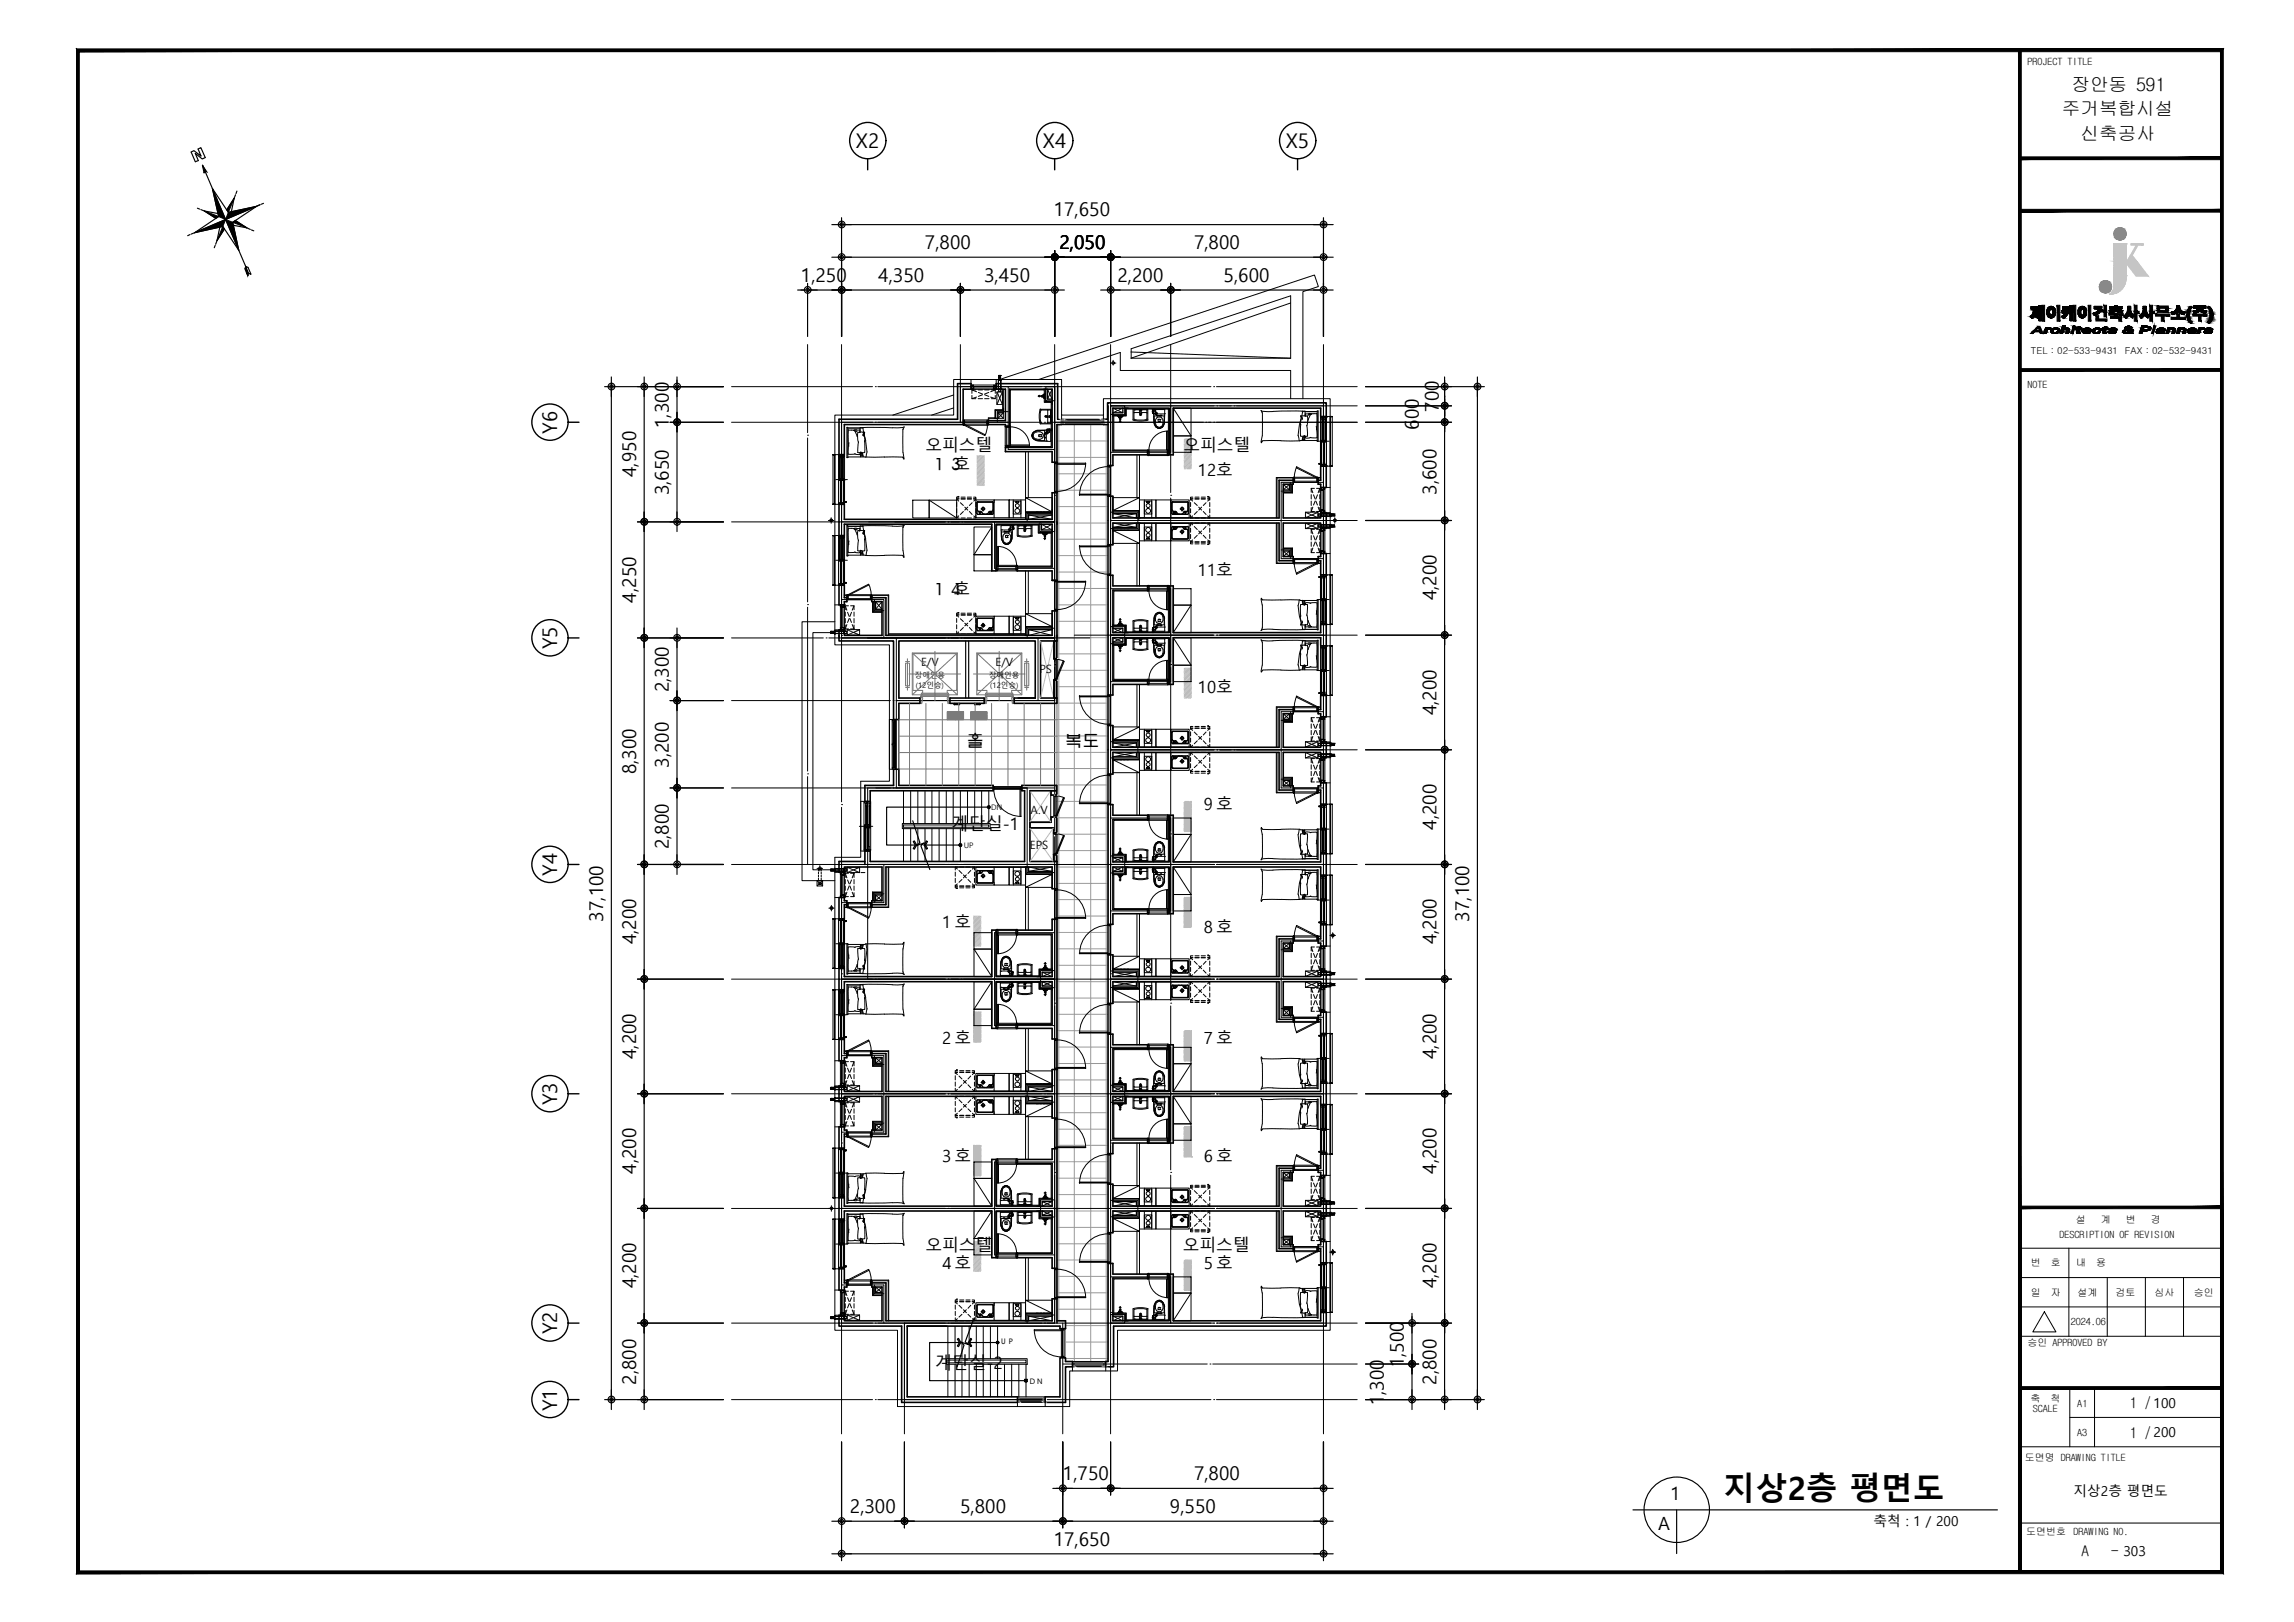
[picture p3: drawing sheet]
<svg xmlns="http://www.w3.org/2000/svg" width="420mm" height="297mm" viewBox="0 0 420 297" stroke-linecap="round" stroke-linejoin="round" font-family="sans-serif">
<defs><g id="words">
<text font-size="5.8" x="315.7" y="274.6">지상2층 평면도</text>
<g font-size="3.7">
<text x="156.8" y="27.1">X2</text>
<text x="191" y="27.1">X4</text>
<text x="235.5" y="27.1">X5</text>
<text x="102.1" y="79.4" transform="rotate(-90 102.1 79.4)">Y6</text>
<text x="102.1" y="118.9" transform="rotate(-90 102.1 118.9)">Y5</text>
<text x="102.1" y="160.4" transform="rotate(-90 102.1 160.4)">Y4</text>
<text x="102.1" y="202.4" transform="rotate(-90 102.1 202.4)">Y3</text>
<text x="102.1" y="244.4" transform="rotate(-90 102.1 244.4)">Y2</text>
<text x="102.1" y="258.4" transform="rotate(-90 102.1 258.4)">Y1</text>
</g>
<g font-size="3.5">
<text x="193" y="39.6">17,650</text>
<text x="169.4" y="45.6">7,800</text>
<text x="194.1" y="45.6">2,050</text>
<text x="218.7" y="45.6">7,800</text>
<text x="146.7" y="51.6">1,250</text>
<text x="160.9" y="51.6">4,350</text>
<text x="180.3" y="51.6">3,450</text>
<text x="204.7" y="51.6">2,200</text>
<text x="224.1" y="51.6">5,600</text>
<text x="263.5" y="75.4" transform="rotate(-90 263.5 75.4)">700</text>
<text x="122.5" y="78.4" transform="rotate(-90 122.5 78.4)">1,300</text>
<text x="259.8" y="78.7" transform="rotate(-90 259.8 78.7)">600</text>
<text x="116.5" y="87.4" transform="rotate(-90 116.5 87.4)">4,950</text>
<text x="122.5" y="90.7" transform="rotate(-90 122.5 90.7)">3,650</text>
<text x="263.1" y="90.6" transform="rotate(-90 263.1 90.6)">3,600</text>
<text x="116.5" y="110.3" transform="rotate(-90 116.5 110.3)">4,250</text>
<text x="263.1" y="110" transform="rotate(-90 263.1 110)">4,200</text>
<text x="122.5" y="126.8" transform="rotate(-90 122.5 126.8)">2,300</text>
<text x="263.1" y="131" transform="rotate(-90 263.1 131)">4,200</text>
<text x="116.5" y="141.8" transform="rotate(-90 116.5 141.8)">8,300</text>
<text x="122.5" y="140.6" transform="rotate(-90 122.5 140.6)">3,200</text>
<text x="122.5" y="155.6" transform="rotate(-90 122.5 155.6)">2,800</text>
<text x="263.1" y="152" transform="rotate(-90 263.1 152)">4,200</text>
<text x="110.5" y="168.8" transform="rotate(-90 110.5 168.8)">37,100</text>
<text x="116.5" y="173" transform="rotate(-90 116.5 173)">4,200</text>
<text x="263.1" y="173" transform="rotate(-90 263.1 173)">4,200</text>
<text x="269.1" y="168.8" transform="rotate(-90 269.1 168.8)">37,100</text>
<text x="116.5" y="194" transform="rotate(-90 116.5 194)">4,200</text>
<text x="263.1" y="194" transform="rotate(-90 263.1 194)">4,200</text>
<text x="116.5" y="215" transform="rotate(-90 116.5 215)">4,200</text>
<text x="263.1" y="215" transform="rotate(-90 263.1 215)">4,200</text>
<text x="116.5" y="236" transform="rotate(-90 116.5 236)">4,200</text>
<text x="263.1" y="236" transform="rotate(-90 263.1 236)">4,200</text>
<text x="257.1" y="250.4" transform="rotate(-90 257.1 250.4)">1,500</text>
<text x="116.5" y="253.6" transform="rotate(-90 116.5 253.6)">2,800</text>
<text x="253.4" y="257.4" transform="rotate(-90 253.4 257.4)">1,300</text>
<text x="263.1" y="253.6" transform="rotate(-90 263.1 253.6)">2,800</text>
<text x="194.7" y="271.1">1,750</text>
<text x="218.7" y="271.1">7,800</text>
<text x="155.7" y="277.1">2,300</text>
<text x="175.9" y="277.1">5,800</text>
<text x="214.3" y="277.1">9,550</text>
<text x="193" y="283.1">17,650</text>
</g>
<g font-size="3.4">
<text x="379.4" y="16.7">장안동 591</text>
<text x="377.7" y="21.1">주거복합시설</text>
<text x="381.1" y="25.6">신축공사</text>
</g>
<g font-size="3.3">
<text x="305.9" y="274.6">1</text>
<text x="303.7" y="280.2">A</text>
</g>
<g font-size="3.1">
<text x="169.5" y="82.6">오피스텔</text>
<text x="216.7" y="82.6">오피스텔</text>
<text x="171.2" y="86">13</text>
<text x="174.6" y="86">호</text>
<text x="219.4" y="87.2">12호</text>
<text x="219.4" y="105.4">11호</text>
<text x="171.2" y="109">14</text>
<text x="174.6" y="109">호</text>
<text x="219.4" y="126.9">10호</text>
<text x="177.1" y="136.8">홀</text>
<text x="195.1" y="136.8">복도</text>
<text x="220.5" y="148.4">9 호</text>
<text x="174.3" y="152.1">계단실-1</text>
<text x="172.6" y="170">1 호</text>
<text x="220.5" y="170.8">8 호</text>
<text x="172.6" y="191.1">2 호</text>
<text x="220.5" y="191.1">7 호</text>
<text x="172.6" y="212.8">3 호</text>
<text x="220.5" y="212.8">6 호</text>
<text x="169.5" y="229.1">오피스텔</text>
<text x="172.6" y="232.4">4호</text>
<text x="216.6" y="229.1">오피스텔</text>
<text x="220.5" y="232.4">5 호</text>
<text x="171.3" y="250.7">계단실-2</text>
</g>
<g font-size="2.7">
<text x="390" y="257.9">1 /100</text>
<text x="390" y="263.3">1 /200</text>
<text x="381.3" y="285">A</text>
<text x="386.7" y="285">- 303</text>
</g>
<g font-size="2.5">
<text x="379.8" y="274">지상2층 평면도</text>
<text x="343.2" y="279.5">축척 : 1 / 200</text>
</g>
<g font-size="2.1">
<text x="168.7" y="122">E/V</text>
<text x="182.3" y="122">E/V</text>
<text x="190.4" y="123.3">PS</text>
<text x="188.8" y="149">A.V</text>
<text x="188.6" y="155.4">EPS</text>
</g>
<g font-size="1.8">
<text x="371.3" y="11.9">PROJECT TITLE</text>
<text x="371.3" y="71">NOTE</text>
<text x="377.2" y="226.8">DESCRIPTION OF REVISION</text>
<text x="380.2" y="224">설</text>
<text x="384.8" y="224">계</text>
<text x="389.4" y="224">변</text>
<text x="393.9" y="224">경</text>
<text x="371.9" y="231.9">번</text>
<text x="375.6" y="231.9">호</text>
<text x="380.2" y="231.9">내</text>
<text x="383.9" y="231.9">용</text>
<text x="371.9" y="237.3">일</text>
<text x="375.6" y="237.3">자</text>
<text x="380.5" y="237.3">설계</text>
<text x="387.5" y="237.3">검토</text>
<text x="394.6" y="237.3">심사</text>
<text x="401.8" y="237.3">승인</text>
<text x="379.3" y="242.6">2024.06</text>
<text x="371.3" y="246.5">승인 APPROVED BY</text>
<text x="371.9" y="256.8">축</text>
<text x="375.6" y="256.8">척</text>
<text x="380.4" y="257.6">A1</text>
<text x="372.3" y="258.5">SCALE</text>
<text x="380.4" y="263">A3</text>
<text x="370.9" y="267.5">도면명 DRAWING TITLE</text>
<text x="371.1" y="281.1">도면번호</text>
<text x="379.8" y="281.1">DRAWING NO.</text>
</g>
<g font-size="1.7">
<text x="372" y="64.8">TEL : 02-533-9431</text>
<text x="389.2" y="64.8">FAX : 02-532-9431</text>
</g>
<g font-size="1.4">
<text x="167.6" y="124.2">장애인용</text>
<text x="181.1" y="124.2">장애인용</text>
<text x="167.7" y="126">(12인승)</text>
<text x="181.4" y="126">(12인승)</text>
<text x="181.5" y="148.3">DN</text>
<text x="176.5" y="155.3">UP</text>
<text x="183.4" y="246.2">UP</text>
<text x="188.6" y="253.4">DN</text>
</g>
</g></defs>
<!-- layer: HAT -->
<g fill="none" stroke="#bababa" stroke-width=".18">
<path d="M178.9 83.4v.1M179.2 83.4l-.3 .3M179.4 83.4l-.5 .5M179.6 83.4l-.7 .7M179.8 83.4l-.9 1M180.1 83.4l-1.2 1.2M180.3 83.5l-1.4 1.3M180.3 83.7l-1.4 1.3M180.3 83.9l-1.4 1.3M180.3 84.1l-1.4 1.4M180.3 84.4l-1.4 1.3M180.3 84.6l-1.4 1.3"/>
<path d="M180.3 84.8l-1.4 1.3M180.3 85l-1.4 1.3M180.3 85.2l-1.4 1.4M180.3 85.5l-1.4 1.3M180.3 85.7l-1.4 1.3M180.3 85.9l-1.4 1.4M180.3 86.1l-1.4 1.4M180.3 86.3l-1.4 1.4M180.3 86.6l-1.4 1.4M180.3 86.8l-1.4 1.4M180.3 87l-1.4 1.4M180.3 87.3l-1.4 1.3"/>
<path d="M180.3 87.5l-1.4 1.3M180.3 87.7l-1.2 1.2M180.3 88l-1 .9M180.3 88.2l-.8 .7M180.3 88.4l-.6 .5M180.3 88.6l-.3 .3M180.3 88.8l-.1 .1M217.1 80.3l-.2 .2M217.3 80.3l-.4 .5M217.6 80.3l-.7 .7M217.8 80.3l-.9 .9M218 80.3l-1.1 1.1"/>
<path d="M218.2 80.3l-1.3 1.3M218.2 80.5l-1.3 1.4M218.2 80.8l-1.3 1.3M218.2 81l-1.3 1.3M218.2 81.2l-1.3 1.3M218.2 81.4l-1.3 1.4M218.2 81.6l-1.3 1.4M218.2 81.9l-1.3 1.3M218.2 82.1l-1.3 1.3M218.2 82.3l-1.3 1.4M218.2 82.5l-1.3 1.4M218.2 82.8l-1.3 1.3"/>
<path d="M218.2 83l-1.3 1.4M218.2 83.2l-1.3 1.4M218.2 83.4l-1.3 1.4M218.2 83.7l-1.3 1.3M218.2 83.9l-1.3 1.3M218.2 84.1l-1.3 1.4M218.2 84.4l-1.3 1.3M218.2 84.6l-1.3 1.3M218.2 84.8l-1.1 1.1M218.2 85l-.8 .9M218.2 85.2l-.6 .7M218.2 85.5l-.4 .4"/>
<path d="M218.2 85.7l-.1 .2M217.1 122.3l-.2 .2M217.3 122.3l-.4 .5M217.5 122.3l-.6 .7M217.8 122.3l-.9 .9M218 122.3l-1.1 1.1M218.2 122.3l-1.3 1.3M218.2 122.5l-1.3 1.4M218.2 122.7l-1.3 1.4M218.2 123l-1.3 1.3M218.2 123.2l-1.3 1.3M218.2 123.4l-1.3 1.3"/>
<path d="M218.2 123.6l-1.3 1.4M218.2 123.9l-1.3 1.3M218.2 124.1l-1.3 1.3M218.2 124.3l-1.3 1.3M218.2 124.5l-1.3 1.4M218.2 124.7l-1.3 1.4M218.2 125l-1.3 1.3M218.2 125.2l-1.3 1.4M218.2 125.4l-1.3 1.4M218.2 125.6l-1.3 1.4M218.2 125.9l-1.3 1.3M218.2 126.1l-1.3 1.4"/>
<path d="M218.2 126.3l-1.3 1.4M218.2 126.6l-1.3 1.3M218.2 126.8l-1.1 1.1M218.2 127l-.9 .9M218.2 127.2l-.6 .7M218.2 127.5l-.4 .4M218.2 127.7l-.2 .2M217.1 146.8l-.2 .2M217.3 146.8l-.4 .4M217.6 146.8l-.7 .6M217.8 146.8l-.9 .8M218 146.8l-1.1 1.1"/>
<path d="M218.2 147l-1.3 1.3M218.2 147.4l-1.3 1.4M218.2 147.6l-1.3 1.4M218.2 148.1l-1.3 1.4M218.2 148.3l-1.3 1.4M218.2 148.5l-1.3 1.4M218.2 148.8l-1.3 1.3M218.2 149l-1.3 1.4M218.2 149.2l-1.3 1.4M218.2 149.9l-1.3 1.3M218.2 150.4l-1.3 1.3M218.2 150.6l-1.3 1.3"/>
<path d="M218.2 151.2l-1 1.1M218.2 151.5l-.8 .8M218.2 151.9l-.4 .4M218.2 146.8l-1.3 1.3M218.2 147.2l-1.3 1.3M218.2 147.9l-1.3 1.3M218.2 149.5l-1.3 1.3M218.2 149.7l-1.3 1.3M218.2 150.1l-1.3 1.4M218.2 150.8l-1.3 1.3M218.2 151l-1.3 1.3M218.2 151.7l-.6 .6"/>
<path d="M218.2 152.1l-.1 .2M178.4 167.8h-.1M178.6 167.8l-.3 .2M178.8 167.8l-.5 .5M179 167.8l-.7 .7M179.3 167.8l-1 .9M179.5 167.8l-1.2 1.1M179.7 167.8l-1.4 1.3M179.7 168l-1.4 1.4M179.7 168.3l-1.4 1.3M179.7 168.5l-1.4 1.3M179.7 168.7l-1.4 1.3"/>
<path d="M179.7 168.9l-1.4 1.4M179.7 169.1l-1.4 1.4M179.7 169.4l-1.4 1.3M179.7 169.6l-1.4 1.4M179.7 169.8l-1.4 1.4M179.7 170l-1.4 1.4M179.7 170.3l-1.4 1.3M179.7 170.5l-1.4 1.4M179.7 170.7l-1.4 1.4M179.7 171l-1.4 1.3M179.7 171.2l-1.4 1.3M179.7 171.4l-1.4 1.3"/>
<path d="M179.7 171.6l-1.4 1.4M179.7 171.9l-1.4 1.3M179.7 172.1l-1.3 1.2M179.7 172.3l-1.1 1M179.7 172.5l-.8 .8M179.7 172.7l-.6 .6M179.7 173l-.4 .3M179.7 173.2l-.2 .1M217 164.3l-.1 .2M217.3 164.3l-.4 .4M217.5 164.3l-.6 .7M217.7 164.3l-.8 .9"/>
<path d="M218 164.3l-1.1 1.1M218.2 164.3l-1.3 1.3M218.2 164.5l-1.3 1.3M218.2 164.7l-1.3 1.4M218.2 165l-1.3 1.3M218.2 165.2l-1.3 1.3M218.2 165.4l-1.3 1.3M218.2 165.6l-1.3 1.3M218.2 165.8l-1.3 1.4M218.2 166.1l-1.3 1.3M218.2 166.3l-1.3 1.3M218.2 166.5l-1.3 1.3"/>
<path d="M218.2 166.7l-1.3 1.4M218.2 166.9l-1.3 1.4M218.2 167.2l-1.3 1.3M218.2 167.4l-1.3 1.4M218.2 167.6l-1.3 1.4M218.2 167.8l-1.3 1.4M218.2 168.1l-1.3 1.3M218.2 168.3l-1.3 1.4M218.2 168.5l-1.3 1.4M218.2 168.8l-1.1 1.1M218.2 169l-.9 .9M218.2 169.2l-.6 .7"/>
<path d="M218.2 169.4l-.4 .5M218.2 169.7l-.2 .2M178.3 185.3h.1M178.6 185.3l-.3 .2M178.8 185.3l-.5 .5M179 185.3l-.7 .7M179.2 185.3l-.9 .9M179.5 185.3l-1.2 1.2M179.7 185.3l-1.4 1.4M179.7 185.5l-1.4 1.4M179.7 185.8l-1.4 1.3M179.7 186l-1.4 1.4"/>
<path d="M179.7 186.2l-1.4 1.4M179.7 186.5l-1.4 1.3M179.7 186.7l-1.4 1.3M179.7 186.9l-1.4 1.3M179.7 187.1l-1.4 1.4M179.7 187.4l-1.4 1.3M179.7 187.6l-1.4 1.3M179.7 187.8l-1.4 1.3M179.7 188l-1.4 1.4M179.7 188.2l-1.4 1.4M179.7 188.5l-1.4 1.3M179.7 188.7l-1.4 1.3"/>
<path d="M179.7 188.9l-1.4 1.4M179.7 189.1l-1.4 1.4M179.7 189.4l-1.4 1.3M179.7 189.6l-1.3 1.3M179.7 189.8l-1.1 1.1M179.7 190l-.9 .9M179.7 190.3l-.6 .6M179.7 190.5l-.4 .4M179.7 190.7l-.2 .2M217.1 188.8l-.2 .2M217.3 188.8l-.4 .4M217.6 188.8l-.7 .6"/>
<path d="M217.8 188.8l-.9 .8M218 188.8l-1.1 1.1M218.2 188.8l-1.3 1.3M218.2 189l-1.3 1.3M218.2 189.2l-1.3 1.3M218.2 189.9l-1.3 1.3M218.2 190.3l-1.3 1.4M218.2 190.5l-1.3 1.4M218.2 191.2l-1.3 1.4M218.2 191.4l-1.3 1.4M218.2 191.9l-1.3 1.3M218.2 192.6l-1.3 1.3"/>
<path d="M218.2 192.8l-1.3 1.3M218.2 193.7l-.6 .6M218.2 194.1l-.1 .2M218.2 189.4l-1.3 1.3M218.2 189.6l-1.3 1.4M218.2 190.1l-1.3 1.3M218.2 190.7l-1.3 1.4M218.2 191l-1.3 1.3M218.2 191.7l-1.3 1.3M218.2 192.1l-1.3 1.3M218.2 192.3l-1.3 1.4M218.2 193l-1.3 1.3"/>
<path d="M218.2 193.2l-1.1 1.1M218.2 193.4l-.8 .9M218.2 193.9l-.4 .4M178.4 209.7l-.1 .1M178.6 209.7l-.3 .3M178.8 209.7l-.5 .6M179 209.7l-.7 .8M179.2 209.7l-.9 1M179.5 209.7l-1.2 1.2M179.7 209.8l-1.4 1.3M179.7 210l-1.4 1.4M179.7 210.3l-1.4 1.3"/>
<path d="M179.7 210.5l-1.4 1.3M179.7 210.7l-1.4 1.3M179.7 210.9l-1.4 1.3M179.7 211.1l-1.4 1.4M179.7 211.4l-1.4 1.3M179.7 211.6l-1.4 1.3M179.7 211.8l-1.4 1.4M179.7 212l-1.4 1.4M179.7 212.2l-1.4 1.4M179.7 212.5l-1.4 1.4M179.7 212.7l-1.4 1.4M179.7 212.9l-1.4 1.4"/>
<path d="M179.7 213.2l-1.4 1.3M179.7 213.4l-1.4 1.3M179.7 213.6l-1.4 1.4M179.7 213.9l-1.4 1.3M179.7 214.1l-1.3 1.2M179.7 214.3l-1.1 1M179.7 214.5l-.8 .8M179.7 214.7l-.6 .6M179.7 215l-.4 .3M179.7 215.2l-.2 .1M217 206.3l-.1 .2M217.3 206.3l-.4 .4"/>
<path d="M217.5 206.3l-.6 .6M217.7 206.3l-.8 .9M217.9 206.3l-1 1.1M218.2 206.3l-1.3 1.3M218.2 211.9h.1M218.2 206.5l-1.3 1.3M218.2 206.7l-1.3 1.4M218.2 206.9l-1.3 1.4M218.2 207.2l-1.3 1.3M218.2 207.4l-1.3 1.3M218.2 207.6l-1.3 1.3M218.2 207.8l-1.3 1.4"/>
<path d="M218.2 208.1l-1.3 1.3M218.2 208.3l-1.3 1.3M218.2 208.5l-1.3 1.3M218.2 208.7l-1.3 1.3M218.2 208.9l-1.3 1.4M218.2 209.2l-1.3 1.3M218.2 209.4l-1.3 1.3M218.2 209.6l-1.3 1.4M218.2 209.8l-1.3 1.4M218.2 210l-1.3 1.4M218.2 210.3l-1.3 1.4M218.2 210.5l-1.3 1.4"/>
<path d="M218.2 210.7l-1.1 1.2M218.2 211l-.9 .9M218.2 211.2l-.6 .7M218.2 211.4l-.4 .5M218.2 211.7l-.2 .2M178.5 227.3l-.2 .2M178.8 227.3l-.5 .4M179 227.3l-.7 .7M179.2 227.3l-.9 .9M179.5 227.3l-1.2 1.1M179.7 227.3l-1.4 1.4M179.7 227.5l-1.4 1.4"/>
<path d="M179.7 227.7l-1.4 1.4M179.7 228l-1.4 1.3M179.7 228.2l-1.4 1.4M179.7 228.4l-1.4 1.4M179.7 228.7l-1.4 1.3M179.7 228.9l-1.4 1.3M179.7 229.1l-1.4 1.3M179.7 229.3l-1.4 1.4M179.7 229.6l-1.4 1.3M179.7 229.8l-1.4 1.3M179.7 230l-1.4 1.3M179.7 230.2l-1.4 1.4"/>
<path d="M179.7 230.4l-1.4 1.4M179.7 230.7l-1.4 1.3M179.7 230.9l-1.4 1.3M179.7 231.1l-1.4 1.4M179.7 231.3l-1.4 1.4M179.7 231.6l-1.3 1.3M179.7 231.8l-1.1 1.1M179.7 232l-.9 .9M179.7 232.2l-.7 .7M179.7 232.5l-.5 .4M179.7 232.7l-.2 .2M217.1 230.7l-.2 .3"/>
<path d="M217.3 230.7l-.4 .5M217.5 230.7l-.6 .7M217.8 230.7l-.9 .9M218 230.7l-1.1 1.1M218.2 230.7l-1.3 1.4M218.2 231l-1.3 1.3M218.2 231.2l-1.3 1.3M218.2 231.4l-1.3 1.3M218.2 231.6l-1.3 1.3M218.2 231.8l-1.3 1.4M218.2 232.1l-1.3 1.3M218.2 232.3l-1.3 1.3"/>
<path d="M218.2 232.5l-1.3 1.4M218.2 232.7l-1.3 1.4M218.2 232.9l-1.3 1.4M218.2 233.2l-1.3 1.4M218.2 233.4l-1.3 1.4M218.2 233.6l-1.3 1.4M218.2 233.9l-1.3 1.3M218.2 234.1l-1.3 1.3M218.2 234.3l-1.3 1.4M218.2 234.6l-1.3 1.3M218.2 234.8l-1.3 1.3M218.2 235l-1.3 1.3"/>
<path d="M218.2 235.2l-1.1 1.1M218.2 235.4l-.9 .9M218.2 235.7l-.6 .6M218.2 235.9l-.4 .4M218.2 236.1l-.2 .2"/>
</g>
<!-- layer: CEN -->
<g fill="none" stroke="#000" stroke-width=".18">
<path d="M236.4 55.5l-29.3 10.1M134 70.8h25.8M134 77.3h56.8M147.9 79.7h.1M147.9 63.1v16.1M154.1 63.1v83.7M160.3 70.8h.1M160.3 77.3h.1M160.8 70.8h61M175.9 63.1v14.2M182.8 75.6l1 1M183.8 75.6l-1 1"/>
<path d="M184.7 70.8v11.5h8.5M184.7 75.4h-2v1.9M191.3 70.8h.1M191.3 77.3h.1M191.6 70.8h1.6v2.6h-1.6zM191.8 77.3h56.8M191.9 71.3l.8 1.8M192.7 71.3l-.8 1.8M193.2 63.1v89.1M203.4 74.3v21h16.6M203.4 74.3v21h19h-19v21M203.4 74.3h2.6v1.6h-2.6z"/>
<path d="M203.4 63.1v21.7M203.4 74.3h45.2M203.8 74.7l1.9 .9M205.7 74.7l-1.9 .9M207.1 64.5l29.3 1.1M214.4 63.1v27.1M220.9 77.3h.1M222.3 70.8h.1M222.3 77.3h.1M222.8 70.8h25.8M222.9 74.3h.1M226 74.3h.1"/>
<path d="M242.4 63.1v199.5M134 95.6h59.2M147.9 80.2v30M154.1 85.3h.1M173.7 95.6h.1M176.1 95.6h.1M182.2 95.6v8.5h11M188.4 94.3l4.3 .8M190.5 95.6h2.7v1.8h-2.7zM190.8 96l1.9 1.1M192.7 94.1h-4.6v1.5M192.7 94.3l-4.3 .8"/>
<path d="M192.7 96l-1.9 1.1M193.2 90.7h.1M193.2 96.1v20.7h-19M203.4 85.3h.1M203.4 93.8h5v3h-5M203.4 85.8v30.1M203.4 82.8h11M203.8 95.8l4.4 .8M203.8 94.1l4.4 .8M208.2 95.8l-4.4 .8M208.2 94.1l-4.4 .8M208.6 93.6v1.7"/>
<path d="M214.4 90.7h.1M214.4 91.2v92M220.5 95.3h.1M221 95.3h27.6M222.9 95.3h.1M235 88.7l1.2 1M236.2 88.7l-1.2 1M236.4 88.3v1.6h-1.7M242.4 85.3h.1M242.4 88.3h-7.7v14h7.7M134 116.8h16.8M147.9 110.7h.1"/>
<path d="M147.9 111.2v30M151.3 116.8h.1M151.8 116.8h47.8M154.1 116.4h.1M154.1 109.8h7.8v7M160.1 109.8v2h1.8M160.4 110.2l1.1 1.4M161.5 110.2l-1.1 1.4M164.2 116.8v27.5M173.7 116.8h.1M176 116.8h.1M182.3 116.8h.1"/>
<path d="M188.4 115.3l4.3 1.1M190.1 116.8v11.5M192.7 115.3l-4.3 1.1M193.2 115h-5.1v1.8M196.8 116.3h25.6M203.4 116.3h2.6v1.6h-2.6zM203.4 116.3v21h19h-19v21M203.4 116.4h.1M203.4 114.8h2.6v1.5h-2.6zM203.4 116.8v30M203.4 107.8h11M203.8 116.8l1.9 .8"/>
<path d="M203.8 115l1.9 .9M205.7 116.8l-1.9 .8M205.7 115l-1.9 .9M222.7 116.3h.1M222.9 116.3h.1M223.2 116.3h25.4M234.7 100.7h1.7v1.6M235 100.9l1.2 1M236.2 100.9l-1.2 1M242.4 116.4h.1M134 128.3h29.1M163.6 128.3h.1"/>
<path d="M164.1 128.3h29.1M193.2 121.7h.1M203.4 135.8h5v3h-5M203.4 137.3h45.2M203.4 124.8h11M203.8 136l4.4 .8M203.8 137.8l4.4 .8M208.2 136l-4.4 .8M208.2 137.8l-4.4 .8M214.4 121.7h.1M222.9 137.3h.1M226 137.3h.1"/>
<path d="M235 130.7l1.2 1M236.2 130.7l-1.2 1M236.4 130.3v1.6h-1.7M242.4 130.3h-7.7v14h7.7M134 144.3h59.2M134 158.3h88.4M147.9 141.7h.1M147.9 142.2v16.1M154.1 147.3h.1M154.1 147.9v114.7M158.9 144.3v35M160.3 158.3h.1"/>
<path d="M161.9 158.3v7h-7.8M163.6 144.3h.1M173.7 158.3h.1M174.2 158.3h19v21M176 158.3h.1M176.5 158.3h16.7v21M188.1 144.3v15.5h5.1M188.4 158.8l4.3 .8M191.3 158.3h.1M192.7 158.8l-4.3 .8M193.2 152.7h.1M193.2 153.2v30"/>
<path d="M203.4 156.7h2.6v1.6h-2.6zM203.4 147.3h.1M203.4 158.3v21h19h-19v21M203.4 158.3h2.6v1.6h-2.6zM203.4 147.9v29.9h5v3h-5M203.4 149.8h11M203.8 157l1.9 .8M203.8 158.8l1.9 .8M205.7 157l-1.9 .8M205.7 158.8l-1.9 .8M214.4 152.7h.1M222.3 158.3h.1"/>
<path d="M222.8 158.3h25.8M222.9 158.3h.1M234.7 142.7h1.7v1.6M235 142.9l1.2 1M236.2 142.9l-1.2 1M242.4 147.3h.1M134 179.3h87.8M154.1 178.3h.1M160.3 179.3h.1M160.4 163.9l1.1 1.1M161.5 163.9l-1.1 1.1M161.9 163.7h-1.8v1.6"/>
<path d="M173.7 179.3h.1M176 179.3h.1M190.6 179.3h2.6v1.6h-2.6zM190.6 177.7h2.6v1.6h-2.6zM190.9 179.8l1.8 .8M190.9 178l1.8 .8M191.3 179.3h.1M192.7 179.8l-1.8 .8M192.7 178l-1.8 .8M193.2 179.3v21h-19h19v21M193.2 170.8h-11v17h11M203.4 178.3h.1"/>
<path d="M203.4 178.8v30.1M203.4 166.8h11M203.8 179.8l4.4 .8M203.8 178l4.4 .8M208.2 179.8l-4.4 .8M208.2 178l-4.4 .8M222.3 179.3h.1M222.8 179.3h25.8M222.9 179.3h.1M235 172.7l1.2 1M236.2 172.7l-1.2 1M236.4 172.3v1.6h-1.7"/>
<path d="M242.4 178.3h.1M242.4 172.3h-7.7v14h7.7M154.1 193.3h7.8v14h-7.8M160.1 193.3v1.6h1.8M160.4 193.7l1.1 1M161.5 193.7l-1.1 1M188.4 199l4.3 .9M192.7 199l-4.3 .9M193.2 183.7h.1M193.2 184.2v30M193.2 198.8h-5.1v3h5.1M203.4 198.7h2.6v1.6h-2.6z"/>
<path d="M203.4 191.8h11M203.8 199l1.9 .9M205.7 199l-1.9 .9M214.4 183.7h.1M214.4 184.2v30M234.7 184.7h1.7v1.6M235 184.9l1.2 1.1M236.2 184.9l-1.2 1.1M134 200.3h56.8M154.1 209.3h.1M160.3 200.3h.1M160.4 205.9l1.1 1.1"/>
<path d="M161.5 205.9l-1.1 1.1M161.9 205.7h-1.8v1.6M173.7 200.3h.1M188.4 200.8l4.3 .8M190.6 219.7h2.6v1.6h-2.6zM191.3 200.3h.1M191.8 200.3h30.6M192.7 200.8l-4.3 .8M193.2 214.7h.1M193.2 215.2v27.1M193.2 212.8h-11v17h11M203.4 200.3h2.6v1.6h-2.6z"/>
<path d="M203.4 200.3v21h19h-19v21M203.4 209.3h.1M203.4 219.8h5v3h-5M203.4 208.8h11M203.4 209.8v30M203.8 200.8l1.9 .8M205.7 200.8l-1.9 .8M214.4 214.7h.1M214.4 215.2v27.1M222.3 200.3h.1M222.8 200.3h25.8M222.9 200.3h.1"/>
<path d="M235 214.7l1.2 1M236.2 214.7l-1.2 1M236.4 214.3v1.6h-1.7M242.4 209.3h.1M242.4 214.3h-7.7v14h7.7M134 221.3h87.8M154.1 235.3h7.8v7M160.1 235.3v1.6h1.8M160.3 221.3h.1M160.4 235.7l1.1 1M161.5 235.7l-1.1 1M173.7 221.3h.1"/>
<path d="M190.6 221.3h2.6v1.6h-2.6zM190.9 220l1.8 .9M190.9 221.8l1.8 .8M191.3 221.3h.1M192.7 220l-1.8 .9M192.7 221.8l-1.8 .8M193.2 221.3v21h-19M203.4 233.8h11M203.8 220l4.4 .9M203.8 221.8l4.4 .8M208.2 220l-4.4 .9M208.2 221.8l-4.4 .8"/>
<path d="M222.3 221.3h.1M222.8 221.3h25.8M222.9 221.3h.1M234.7 226.7h1.7v1.6M235 226.9l1.2 1.1M236.2 226.9l-1.2 1.1M134 242.3h88.4M134 256.3h25.8M154.1 240.4h.1M160.3 242.3h.1M160.3 256.3h.1M160.8 256.3h30.3"/>
<path d="M165.7 242.3v20.3M173.7 242.3h.1M188.4 241l4.3 .9M191.3 242.3h.1M191.3 256.3h.1M191.8 256.3h30M192.7 241l-4.3 .9M193.2 240.8h-5.1v1.5M194.6 242.3v20.3M194.6 249.8h26.5M203.4 240.4h.1M203.4 240.7h2.6v1.6h-2.6z"/>
<path d="M203.4 240.8v21.8M203.8 241l1.9 .9M205.7 241l-1.9 .9M221.6 249.8h.1M222.1 249.8h26.5M222.3 242.3h.1M222.3 256.3h.1M222.8 242.3h25.8M222.8 256.3h25.8M222.9 242.3h.1M242.4 240.4h.1"/>
</g>
<!-- layer: HAT -->
<g fill="none" stroke="#989898" stroke-width=".18">
<path d="M193.9 77.8v164.1M196.8 77.8v171.6M199.8 77.8v171.6M202.6 77.8v171.6M202.9 77.8h-9.3v164.1M193.6 80.8h9.3M193.6 83.8h9.3M193.6 86.8h9.3M193.6 89.8h9.3M193.6 92.8h9.3M193.6 95.8h9.3M193.6 98.7h9.3"/>
<path d="M193.6 101.8h9.3M193.6 104.8h9.3M193.6 107.8h9.3M193.6 110.8h9.3M193.6 113.8h9.3M193.6 116.8h9.3M193.6 119.7h9.3M193.6 122.8h9.3M193.6 125.8h9.3M193.6 128.8h9.3M193.6 131.8h9.3M193.6 134.8h9.3"/>
<path d="M193.6 137.8h9.3M193.6 140.7h9.3M193.6 143.7h9.3M193.6 146.8h9.3M193.6 149.8h9.3M193.6 152.8h9.3M193.6 155.8h9.3M193.6 158.8h9.3M193.6 161.8h9.3M193.6 164.7h9.3M193.6 167.8h9.3M193.6 170.8h9.3"/>
<path d="M193.6 173.8h9.3M193.6 176.8h9.3M193.6 179.8h9.3M193.6 182.8h9.3M193.6 185.7h9.3M193.6 188.8h9.3M193.6 191.8h9.3M193.6 194.8h9.3M193.6 197.8h9.3M193.6 200.8h9.3M193.6 203.8h9.3M193.6 206.8h9.3"/>
<path d="M193.6 209.7h9.3M193.6 212.8h9.3M193.6 215.8h9.3M193.6 218.8h9.3M193.6 221.8h9.3M193.6 224.8h9.3M193.6 227.8h9.3M193.6 230.7h9.3M193.6 233.8h9.3M193.6 236.8h9.3M193.6 239.8h9.3M195.2 242.8h7.7"/>
<path d="M195.2 245.8h7.7M195.2 248.8h7.7M202.8 241.9h.1v-164.1h-9.3v164.1h1.6v7.5h7.7v-7.5"/>
</g>
<!-- layer: 0 -->
<g fill="none" stroke="#000" stroke-width=".21">
<path d="M35 27.8l.5-.2 1.3 1-.5-1.3 .5-.3 .8 1.9-.6 .2-1.2-1 .5 1.3-.5 .2zM36.2 38.1l.4 .2M36.8 38.4l.6 .2M37.5 31.3l-.1 .4-.3-1.4 7.9 18.5 .4 .2 .6 1.2-.4-.1M39.9 39.1l-2.5-.5 2.1 1.4M41.5 38.4l1.4-2.1-.5 2.5M43.1 35.7l-.2 .6M43.4 35l-.2 .5M47 37.8l-5.2 1.1-2.9-4.4 1.1 5.2-4.4 2.9M47 37.8l.6-.3-12 5.1M47 37.8l-4.4 2.9 1.1 5.1-2.9-4.3-5.2 1.1M48.3 37.2l-.5 .2"/>
<path d="M34.8 43l-.4 .2M35.6 42.6l-.6 .3M39.4 44.9l-.2 .5M39.8 44.1l-.3 .6M40.3 41.6l-.5 2.5 1.3-2.2M42.8 41.3l2.4 .4M43.1 40.4l2.1 1.3M45.2 41.7l.6 .3M46.1 42.1l.4 .2M146.1 53.1h3.6M152.4 47.1h3.6M152.4 41.1h3.6"/>
<path d="M152.4 53.1h3.6M174.1 53.1h3.6M191.3 47.1h3.6M191.3 53.1h3.6M201.6 47.1h3.6M201.6 53.1h3.6M212.6 53.1h3.6M240.6 47.1h3.6M240.6 41.1h3.6M240.6 53.1h3.6M112 69v3.6M118 69v3.6"/>
<path d="M124 69v3.6M124 75.5v3.6M264.6 69v10.1M270.6 69v3.6M118 93.8v3.6M124 93.8v3.6M264.6 93.5v3.6M118 115v3.6M124 115v3.6M264.6 114.5v3.6M124 126.5v3.6M264.6 135.5v3.6"/>
<path d="M118 156.5v3.6M124 142.5v3.6M124 156.5v3.6M264.6 156.5v3.6M118 177.5v3.6M264.6 177.5v3.6M118 198.5v3.6M264.6 198.5v3.6M118 219.5v3.6M264.6 219.5v3.6M112 254.5v3.6M118 240.5v3.6"/>
<path d="M118 254.5v3.6M258.6 240.5v3.6M258.6 248v3.6M258.6 254.5v3.6M264.6 240.5v3.6M264.6 254.5v3.6M270.6 254.5v3.6M152.4 278.6h3.6M163.8 278.6h3.7M192.8 278.6h3.7M192.8 272.6h3.7M201.6 272.6h3.6"/>
<path d="M240.6 278.6h3.6M240.6 272.6h3.6M299.1 276.5h66.7M307.1 276.5v8M152.4 284.6h3.6M240.6 284.6h3.6"/>
<circle cx="147.9" cy="53.1" r=".61"/>
<circle cx="147.9" cy="53.1" r=".32"/>
<circle cx="154.2" cy="47.1" r=".32"/>
<circle cx="154.2" cy="53.1" r=".32"/>
<circle cx="154.2" cy="41.1" r=".32"/>
<circle cx="154.2" cy="47.1" r=".61"/>
<circle cx="154.2" cy="53.1" r=".61"/>
<circle cx="154.2" cy="41.1" r=".61"/>
<circle cx="175.9" cy="53.1" r=".61"/>
<circle cx="175.9" cy="53.1" r=".32"/>
<circle cx="193.2" cy="53.1" r=".61"/>
<circle cx="193.2" cy="47.1" r=".61"/>
<circle cx="193.2" cy="53.1" r=".32"/>
<circle cx="193.2" cy="47.1" r=".32"/>
<circle cx="203.4" cy="47.1" r=".61"/>
<circle cx="203.4" cy="47.1" r=".32"/>
<circle cx="203.4" cy="53.1" r=".32"/>
<circle cx="203.4" cy="53.1" r=".61"/>
<circle cx="214.4" cy="53.1" r=".61"/>
<circle cx="214.4" cy="53.1" r=".32"/>
<circle cx="242.4" cy="53.1" r=".61"/>
<circle cx="242.4" cy="41.1" r=".61"/>
<circle cx="242.4" cy="47.1" r=".61"/>
<circle cx="242.4" cy="53.1" r=".32"/>
<circle cx="242.4" cy="47.1" r=".32"/>
<circle cx="242.4" cy="41.1" r=".32"/>
<circle cx="112" cy="70.8" r=".61"/>
<circle cx="112" cy="70.8" r=".32"/>
<circle cx="118" cy="70.8" r=".61"/>
<circle cx="118" cy="70.8" r=".32"/>
<circle cx="124" cy="77.3" r=".61"/>
<circle cx="124" cy="77.3" r=".32"/>
<circle cx="124" cy="70.8" r=".32"/>
<circle cx="124" cy="70.8" r=".61"/>
<circle cx="264.6" cy="74.3" r=".61"/>
<circle cx="264.6" cy="77.3" r=".61"/>
<circle cx="264.6" cy="74.3" r=".32"/>
<circle cx="264.6" cy="70.8" r=".32"/>
<circle cx="264.6" cy="77.3" r=".32"/>
<circle cx="264.6" cy="70.8" r=".61"/>
<circle cx="270.6" cy="70.8" r=".61"/>
<circle cx="270.6" cy="70.8" r=".32"/>
<circle cx="118" cy="95.6" r=".61"/>
<circle cx="118" cy="95.6" r=".32"/>
<circle cx="124" cy="95.6" r=".32"/>
<circle cx="124" cy="95.6" r=".61"/>
<circle cx="264.6" cy="95.3" r=".61"/>
<circle cx="264.6" cy="95.3" r=".32"/>
<circle cx="118" cy="116.8" r=".61"/>
<circle cx="118" cy="116.8" r=".32"/>
<circle cx="124" cy="116.8" r=".61"/>
<circle cx="124" cy="116.8" r=".32"/>
<circle cx="264.6" cy="116.3" r=".61"/>
<circle cx="264.6" cy="116.3" r=".32"/>
<circle cx="124" cy="128.3" r=".61"/>
<circle cx="124" cy="128.3" r=".32"/>
<circle cx="264.6" cy="137.3" r=".61"/>
<circle cx="264.6" cy="137.3" r=".32"/>
<circle cx="118" cy="158.3" r=".61"/>
<circle cx="118" cy="158.3" r=".32"/>
<circle cx="124" cy="144.3" r=".61"/>
<circle cx="124" cy="144.3" r=".32"/>
<circle cx="124" cy="158.3" r=".32"/>
<circle cx="124" cy="158.3" r=".61"/>
<circle cx="264.6" cy="158.3" r=".61"/>
<circle cx="264.6" cy="158.3" r=".32"/>
<circle cx="118" cy="179.3" r=".61"/>
<circle cx="118" cy="179.3" r=".32"/>
<circle cx="264.6" cy="179.3" r=".61"/>
<circle cx="264.6" cy="179.3" r=".32"/>
<circle cx="118" cy="200.3" r=".61"/>
<circle cx="118" cy="200.3" r=".32"/>
<circle cx="264.6" cy="200.3" r=".61"/>
<circle cx="264.6" cy="200.3" r=".32"/>
<circle cx="118" cy="221.3" r=".61"/>
<circle cx="118" cy="221.3" r=".32"/>
<circle cx="264.6" cy="221.3" r=".61"/>
<circle cx="264.6" cy="221.3" r=".32"/>
<circle cx="112" cy="256.3" r=".32"/>
<circle cx="112" cy="256.3" r=".61"/>
<circle cx="118" cy="242.3" r=".61"/>
<circle cx="118" cy="242.3" r=".32"/>
<circle cx="118" cy="256.3" r=".32"/>
<circle cx="118" cy="256.3" r=".61"/>
<circle cx="258.6" cy="249.8" r=".61"/>
<circle cx="258.6" cy="242.3" r=".32"/>
<circle cx="258.6" cy="256.3" r=".32"/>
<circle cx="258.6" cy="249.8" r=".32"/>
<circle cx="258.6" cy="242.3" r=".61"/>
<circle cx="258.6" cy="256.3" r=".61"/>
<circle cx="264.6" cy="242.3" r=".61"/>
<circle cx="264.6" cy="242.3" r=".32"/>
<circle cx="264.6" cy="256.3" r=".32"/>
<circle cx="264.6" cy="256.3" r=".61"/>
<circle cx="270.6" cy="256.3" r=".32"/>
<circle cx="270.6" cy="256.3" r=".61"/>
<circle cx="154.2" cy="278.6" r=".32"/>
<circle cx="154.2" cy="278.6" r=".61"/>
<circle cx="165.7" cy="278.6" r=".61"/>
<circle cx="165.7" cy="278.6" r=".32"/>
<circle cx="194.7" cy="272.5" r=".61"/>
<circle cx="194.7" cy="278.6" r=".61"/>
<circle cx="194.7" cy="278.6" r=".32"/>
<circle cx="194.7" cy="272.5" r=".32"/>
<circle cx="203.4" cy="272.5" r=".32"/>
<circle cx="203.4" cy="272.5" r=".61"/>
<circle cx="242.4" cy="278.6" r=".61"/>
<circle cx="242.4" cy="272.5" r=".61"/>
<circle cx="242.4" cy="272.5" r=".32"/>
<circle cx="242.4" cy="278.6" r=".32"/>
<circle cx="307.1" cy="276.5" r="6"/>
<circle cx="154.2" cy="284.5" r=".32"/>
<circle cx="154.2" cy="284.5" r=".61"/>
<circle cx="242.4" cy="284.5" r=".61"/>
<circle cx="242.4" cy="284.5" r=".32"/>
</g>
<g fill="none" stroke="#86898d" stroke-width=".25">
<circle cx="385.6" cy="52.5" r="1.09"/>
<circle cx="388.3" cy="42.8" r="1.09"/>
</g>
<g fill="#86898d" stroke="#86898d" stroke-width=".18">
<path d="M385.5 51.4h.2z"/>
<path d="M385.4 53.6h.5z"/>
<path d="M388.2 41.7h.2z"/>
<path d="M388.1 43.9h.4z"/>
<path d="M385.5 51.4l.4 .1zM385.4 51.5h.5z"/>
<path d="M385.4 51.5h.6zM385.3 51.5h.7z"/>
<path d="M385.3 51.5h.7zM385.2 51.5h.8z"/>
<path d="M385.2 51.5h1zM385.1 51.5h1.1z"/>
<path d="M385.1 51.5l1.1 .1zM385 51.6h1.2z"/>
<path d="M385 51.6l1.3 .1zM384.9 51.7h1.4z"/>
<path d="M384.9 51.7l1.5 .1zM384.9 51.7l1.5 .1h-1.5z"/>
<path d="M384.9 51.8h1.6zM384.9 51.8h1.6h-1.7z"/>
<path d="M384.8 51.8l1.7 .1zM384.8 51.8l1.7 .1h-1.8z"/>
<path d="M384.7 51.9l1.9 .1zM384.7 51.9l1.9 .1h-1.9z"/>
<path d="M384.7 52l1.9 .1zM384.7 52l1.9 .1h-2z"/>
<path d="M384.6 52.1l2.1 .1zM384.6 52.1l2.1 .1z"/>
<path d="M384.6 52.2l2.1 .1v-.1zM384.6 52.2l2.1 .1h-2.1z"/>
<path d="M384.6 52.3l2.1 .1zM384.6 52.3l2.1 .1z"/>
<path d="M384.6 52.4l2.1 .1v-.1zM384.6 52.4l2.1 .1h-2.2z"/>
<path d="M384.5 52.5l2.2 .1v-.1zM384.5 52.5l2.2 .1h-2.1z"/>
<path d="M384.6 52.6l2.1 .1zM384.6 52.6l2.1 .1z"/>
<path d="M384.6 52.7l2.1 .2v-.2zM384.6 52.7l2.1 .2h-2.1z"/>
<path d="M384.6 52.9h2.1zM384.6 52.9h2z"/>
<path d="M384.6 52.9h2zM384.6 52.9l2 .1z"/>
<path d="M384.7 53l1.8 .2 .1-.2zM384.7 53l1.8 .2h-1.8z"/>
<path d="M384.7 53.2h1.8zM384.7 53.2h1.8z"/>
<path d="M384.8 53.2h1.7zM384.8 53.2l1.6 .1z"/>
<path d="M384.9 53.3h1.5zM384.9 53.3l1.4 .1z"/>
<path d="M384.9 53.4h1.4zM384.9 53.4l1.3 .1z"/>
<path d="M385 53.5h1.2zM385 53.5h1.2z"/>
<path d="M385.1 53.5h1.1zM385.1 53.5h.9z"/>
<path d="M385.2 53.5h.8zM385.2 53.5l.8 .1z"/>
<path d="M385.3 53.6h.7zM385.3 53.6h.6z"/>
<path d="M385.4 53.6h.3zM385.5 53.6h.2z"/>
<path d="M388.2 41.7l.3 .1zM388.1 41.8h.4z"/>
<path d="M388.1 41.8h.5zM388 41.8h.6z"/>
<path d="M388 41.8h.7zM387.9 41.8h.8z"/>
<path d="M387.9 41.8l.9 .1zM387.8 41.9h1z"/>
<path d="M387.8 41.9h1.1zM387.8 41.9h1.1h-1.2z"/>
<path d="M387.7 41.9l1.3 .1zM387.6 42h1.4z"/>
<path d="M387.6 42l1.5 .1zM387.5 42.1h1.6z"/>
<path d="M387.5 42.1h1.6zM387.5 42.1h1.6h-1.7z"/>
<path d="M387.4 42.1l1.8 .1zM387.4 42.1l1.8 .1h-1.8z"/>
<path d="M387.4 42.2l1.9 .1zM387.4 42.2l1.9 .1h-2z"/>
<path d="M387.3 42.3l2 .1zM387.3 42.4h2z"/>
<path d="M387.3 42.4l2 .1zM387.3 42.4l2 .1z"/>
<path d="M387.3 42.5l2.1 .1-.1-.1zM387.3 42.5l2.1 .1h-2.2z"/>
<path d="M387.2 42.6l2.2 .1zM387.2 42.6l2.2 .1z"/>
<path d="M387.2 42.7l2.2 .1v-.1zM387.2 42.7l2.2 .1h-2.2z"/>
<path d="M387.2 42.8l2.2 .2v-.2zM387.2 42.8l2.2 .2h-2.2z"/>
<path d="M387.2 43h2.2zM387.2 43h2.2z"/>
<path d="M387.2 43l2.1 .2 .1-.2zM387.2 43l2.1 .2h-2z"/>
<path d="M387.3 43.2h2zM387.3 43.2l2 .1z"/>
<path d="M387.3 43.3h2zM387.3 43.3h2z"/>
<path d="M387.3 43.3l1.9 .2 .1-.2zM387.3 43.3l1.9 .2h-1.8z"/>
<path d="M387.4 43.5h1.8zM387.4 43.5h1.7z"/>
<path d="M387.4 43.5h1.7zM387.4 43.5l1.7 .1z"/>
<path d="M387.5 43.6h1.6zM387.5 43.6l1.5 .1z"/>
<path d="M387.6 43.7h1.4zM387.6 43.7l1.3 .1z"/>
<path d="M387.7 43.8h1.2zM387.7 43.8h1.1z"/>
<path d="M387.8 43.8h1zM387.8 43.8h.9z"/>
<path d="M387.9 43.8h.8zM387.9 43.8l.7 .1z"/>
<path d="M388 43.9h.6zM388 43.9h.5z"/>
<path d="M388.1 43.9h.3zM388.2 43.9h.2z"/>
</g>
<path d="M387.2 44.6h.1M387.2 44.6v7.7a1.58 1.58 0 0 1-.7 1.6 3.1 3.1 0 0 0 2.9-3.4M387.2 44.6h2.2M389.4 50.5h.1M389.4 44.6v5.9M389.4 44.6h.1M390.3 44.6h2.3v.3h-1l-1.1 1.9 2.9 3.7h-2.2l-1.8-2.3 1.9-3.3h-1z" fill="none" stroke="#c7c8ca" stroke-width=".25"/>
<g fill="#c7c8ca" stroke="#c7c8ca" stroke-width=".18">
<path d="M386.5 53.9h.1z"/>
<path d="M390.3 44.6l2.3 .3v-.3zM390.3 44.6l2.3 .3h-2.3z"/>
<path d="M391.3 44.9l-.8 1.9 1.1-1.9zM391.3 44.9l-.8 1.9h-.3z"/>
<path d="M390.2 46.8l1.3 1.3-1-1.3zM390.2 46.8l1.3 1.3h-2.1z"/>
<path d="M389.4 48.1l2.2 .1zM389.4 48.1l2.2 .1z"/>
<path d="M389.4 48.2l4 2.3-1.8-2.3zM389.4 48.2l4 2.3h-2.2z"/>
<path d="M387.2 44.6h2.2zM387.2 44.6h2.2zM387.2 44.6h2.2zM387.2 44.6h2.2zM387.2 44.6h2.2zM387.2 44.6h2.2zM387.2 44.6h2.2zM387.2 44.6h2.2zM387.2 44.6h2.2zM387.2 44.6h2.2z"/>
<path d="M387.2 44.6l2.2 .1zM387.2 44.6l2.2 .1zM387.2 44.7h2.2zM387.2 44.7h2.2zM387.2 44.7h2.2zM387.2 44.7h2.2zM387.2 44.7h2.2zM387.2 44.7h2.2z"/>
<path d="M387.2 44.7h2.2zM387.2 44.7h2.2zM387.2 44.7h2.2zM387.2 44.7h2.2z"/>
<path d="M387.2 44.7l2.2 .1zM387.2 44.7l2.2 .1zM387.2 44.8h2.2zM387.2 44.8h2.2z"/>
<path d="M387.2 44.8h2.2zM387.2 44.8h2.2zM387.2 44.8h2.2zM387.2 44.8h2.2z"/>
<path d="M387.2 44.8l2.2 .1zM387.2 44.8l2.2 .1z"/>
<path d="M387.2 44.9h2.2zM387.2 44.9h2.2z"/>
<path d="M387.2 44.9h2.2zM387.2 44.9h2.2zM387.2 44.9h2.2zM387.2 44.9h2.2z"/>
<path d="M387.2 44.9l2.2 .1zM387.2 44.9l2.2 .1z"/>
<path d="M387.2 45h2.2zM387.2 45h2.2zM387.2 45h2.2zM387.2 45h2.2z"/>
<path d="M387.2 45l2.2 .1zM387.2 45l2.2 .1zM387.2 45.1h2.2zM387.2 45.1h2.2z"/>
<path d="M387.2 45.1l2.2 .1zM387.2 45.1l2.2 .1z"/>
<path d="M387.2 45.2l2.2 .1zM387.2 45.2l2.2 .1zM387.2 45.3h2.2zM387.2 45.3h2.2z"/>
<path d="M387.2 45.3l2.2 .1v-.1zM387.2 45.3l2.2 .1h-2.2zM387.2 45.4h2.2zM387.2 45.4h2.2z"/>
<path d="M387.2 45.4l2.2 .1zM387.2 45.4l2.2 .1z"/>
<path d="M387.2 45.5l2.2 .1v-.1zM387.2 45.5l2.2 .1h-2.2zM387.2 45.6h2.2zM387.2 45.6h2.2z"/>
<path d="M387.2 45.6l2.2 .1zM387.2 45.6l2.2 .1z"/>
<path d="M387.2 45.7l2.2 .1zM387.2 45.7l2.2 .1z"/>
<path d="M387.2 45.8h2.2zM387.2 45.8h2.2z"/>
<path d="M387.2 45.8l2.2 .2v-.2zM387.2 45.8l2.2 .2h-2.2z"/>
<path d="M387.2 46h2.2zM387.2 46h2.2z"/>
<path d="M387.2 46l2.2 .1zM387.2 46l2.2 .1z"/>
<path d="M387.2 46.1l2.2 .1v-.1zM387.2 46.1l2.2 .1h-2.2z"/>
<path d="M387.2 46.2l2.2 .1v-.1zM387.2 46.2l2.2 .1h-2.2z"/>
<path d="M387.2 46.3l2.2 .1zM387.2 46.3l2.2 .1z"/>
<path d="M387.2 46.4l2.2 .2v-.2zM387.2 46.4l2.2 .2h-2.2zM387.2 46.6h2.2zM387.2 46.6h2.2z"/>
<path d="M387.2 46.6l2.2 .3v-.3zM387.2 46.6l2.2 .3h-2.2z"/>
<path d="M387.2 46.9h2.2zM387.2 46.9h2.2z"/>
<path d="M387.2 46.9l2.2 .3v-.3zM387.2 46.9l2.2 .3h-2.2z"/>
<path d="M387.2 47.2l2.2 .2v-.2zM387.2 47.2l2.2 .2h-2.2z"/>
<path d="M387.2 47.4l2.2 .1v-.1zM387.2 47.4l2.2 .1h-2.2z"/>
<path d="M387.2 47.5l2.2 .3v-.3zM387.2 47.5l2.2 .3h-2.2z"/>
<path d="M387.2 47.8l2.2 .1zM387.2 47.8l2.2 .1z"/>
<path d="M387.2 47.9l2.2 .4v-.4zM387.2 47.9l2.2 .4h-2.2z"/>
<path d="M387.2 48.3l2.2 .2v-.2zM387.2 48.3l2.2 .2h-2.2z"/>
<path d="M387.2 48.5l2.2 .3v-.3zM387.2 48.5l2.2 .3h-2.2z"/>
<path d="M387.2 48.8l2.2 .2v-.2zM387.2 48.8l2.2 .2h-2.2z"/>
<path d="M387.2 49l2.2 .1v-.1zM387.2 49l2.2 .1h-2.2z"/>
<path d="M387.2 49.1l2.2 .1zM387.2 49.1l2.2 .1z"/>
<path d="M387.2 49.2l2.2 .2v-.2zM387.2 49.2l2.2 .2h-2.2z"/>
<path d="M387.2 49.4l2.2 .1zM387.2 49.4l2.2 .1z"/>
<path d="M387.2 49.5l2.2 .1v-.1zM387.2 49.5l2.2 .1h-2.2z"/>
<path d="M387.2 49.6l2.2 .2v-.2zM387.2 49.6l2.2 .2h-2.2zM387.2 49.8h2.2zM387.2 49.8h2.2z"/>
<path d="M387.2 49.8l2.2 .1v-.1zM387.2 49.8l2.2 .1h-2.2z"/>
<path d="M387.2 49.9l2.2 .2v-.2zM387.2 49.9l2.2 .2h-2.2z"/>
<path d="M387.2 50.1h2.2zM387.2 50.1h2.2zM387.2 50.1h2.2zM387.2 50.1h2.2z"/>
<path d="M387.2 50.1l2.2 .1zM387.2 50.1l2.2 .1z"/>
<path d="M387.2 50.2h2.2zM387.2 50.2h2.2z"/>
<path d="M387.2 50.2l2.2 .1zM387.2 50.2l2.2 .1z"/>
<path d="M387.2 50.3h2.2zM387.2 50.3h2.2z"/>
<path d="M387.2 50.3l2.2 .1zM387.2 50.3l2.2 .1z"/>
<path d="M387.2 50.4h2.2zM387.2 50.4h2.2zM387.2 50.4h2.2zM387.2 50.4h2.2z"/>
<path d="M387.2 50.4h2.2zM387.2 50.4h2.2zM387.2 50.4h2.2zM387.2 50.4h2.2z"/>
<path d="M387.2 50.4l2.2 .1zM387.2 50.4l2.2 .1zM387.2 50.5h2.2zM387.2 50.5h2.2zM387.2 50.5h2.2zM387.2 50.5h2.2zM387.2 50.5h2.2zM387.2 50.5h2.2zM387.2 50.5h2.2zM387.2 50.5h2.2z"/>
<path d="M387.2 50.5h2.2zM387.2 50.5h2.2z"/>
<path d="M387.2 50.5l2.2 .1zM387.2 50.5l2.2 .1z"/>
<path d="M387.2 50.6l2.2 .1zM387.2 50.6l2.2 .1z"/>
<path d="M387.2 50.7h2.2zM387.2 50.7h2.2z"/>
<path d="M387.2 50.7l2.2 .2v-.2zM387.2 50.7l2.2 .2h-2.2z"/>
<path d="M387.2 50.9l2.2 .1zM387.2 50.9l2.2 .1z"/>
<path d="M387.2 51h2.2zM387.2 51h2.2z"/>
<path d="M387.2 51l2.2 .2v-.2zM387.2 51l2.2 .2h-2.2zM387.2 51.2h2.2zM387.2 51.2h2.2z"/>
<path d="M387.2 51.2l2.1 .1 .1-.1zM387.2 51.2l2.1 .1h-2.1z"/>
<path d="M387.2 51.3l2.1 .1zM387.2 51.3l2.1 .1z"/>
<path d="M387.2 51.4l2.1 .1zM387.2 51.4l2.1 .1z"/>
<path d="M387.2 51.5h2.1zM387.2 51.5h2.1z"/>
<path d="M387.2 51.5h2.1zM387.2 51.5h2.1z"/>
<path d="M387.2 51.5l2.1 .1zM387.2 51.5l2.1 .1z"/>
<path d="M387.2 51.6l2.1 .1zM387.2 51.6l2.1 .1z"/>
<path d="M387.2 51.7h2.1zM387.2 51.7l2.1 .1z"/>
<path d="M387.2 51.8h2.1zM387.2 51.8h2.1z"/>
<path d="M387.2 51.8h2.1zM387.2 51.8l2 .1z"/>
<path d="M387.2 51.9h2zM387.2 51.9h2z"/>
<path d="M387.2 51.9h2zM387.2 51.9l2 .1z"/>
<path d="M387.2 52l2 .1zM387.2 52l2 .1zM387.2 52.1h2zM387.2 52.1h2z"/>
<path d="M387.2 52.1h2zM387.2 52.1h1.9z"/>
<path d="M387.2 52.1h1.9zM387.2 52.1l1.9 .1z"/>
<path d="M387.2 52.2h1.9zM387.2 52.2h1.9z"/>
<path d="M387.2 52.2h1.9zM387.2 52.2l1.8 .1z"/>
<path d="M387.2 52.3h1.8zM387.2 52.3h1.8z"/>
<path d="M387.2 52.3h1.8zM387.2 52.3l1.8 .1z"/>
<path d="M387.2 52.4h1.8zM387.2 52.4h1.8z"/>
<path d="M387.2 52.4h1.8zM387.2 52.4h1.8zM387.2 52.4h1.8zM387.2 52.4h1.8z"/>
<path d="M387.2 52.4h1.8zM387.2 52.4l1.7 .1z"/>
<path d="M387.2 52.5h1.7zM387.2 52.5h1.7zM387.2 52.5h1.7zM387.2 52.5h1.7z"/>
<path d="M387.2 52.5h1.7zM387.2 52.5l1.7 .1zM387.2 52.6h1.7zM387.2 52.6h1.7zM387.2 52.6h1.7zM387.2 52.6h1.7zM387.2 52.6h1.7zM387.2 52.6h1.7zM387.2 52.6h1.7zM387.2 52.6h1.7z"/>
<path d="M387.2 52.6h1.7zM387.2 52.6h1.6zM387.2 52.6h1.6zM387.2 52.6h1.6z"/>
<path d="M387.2 52.6h1.6zM387.2 52.6l1.6 .1z"/>
<path d="M387.2 52.7h1.6zM387.2 52.7l1.5 .1z"/>
<path d="M387.2 52.8h1.5zM387.2 52.8h1.5z"/>
<path d="M387.2 52.8h1.5zM387.2 52.8l1.5 .1zM387.2 52.9h1.5zM387.2 52.9h1.5z"/>
<path d="M387.2 52.9h1.5zM387.2 52.9h1.4h-1.5z"/>
<path d="M387.1 52.9l1.5 .1zM387.1 52.9l1.5 .1z"/>
<path d="M387.1 53h1.5zM387.1 53h1.4z"/>
<path d="M387.1 53h1.4zM387.1 53l1.4 .1zM387.1 53.1h1.4zM387.1 53.1h1.4z"/>
<path d="M387.1 53.1h1.4zM387.1 53.1h1.3z"/>
<path d="M387.1 53.1h1.3zM387.1 53.1l1.3 .1z"/>
<path d="M387.1 53.2h1.2zM387.1 53.2h1.3z"/>
<path d="M387.1 53.2h1.2zM387.1 53.2h1.2z"/>
<path d="M387.1 53.2h1.2zM387 53.2h1.3z"/>
<path d="M387 53.2h1.3zM387 53.2h1.3z"/>
<path d="M387 53.2h1.2zM387 53.2h1.3z"/>
<path d="M387 53.2h1.2zM387 53.2l1.2 .1h-1.2z"/>
<path d="M387 53.3h1.1zM387 53.3h1.2z"/>
<path d="M387 53.3h1.1zM387 53.3l1.1 .1z"/>
<path d="M386.9 53.4h1.2zM386.9 53.4h1.1z"/>
<path d="M386.9 53.4l1.1 .1zM386.9 53.4l1.1 .1z"/>
<path d="M386.9 53.5h1.1zM386.9 53.5h1zM386.8 53.5h1.1zM386.8 53.5h1.1z"/>
<path d="M386.8 53.5h1.1zM386.8 53.5l.9 .1h-.9zM386.8 53.6h.9zM386.8 53.6h.9z"/>
<path d="M386.8 53.6h.9zM386.8 53.6h.8z"/>
<path d="M386.8 53.6h.8zM386.8 53.6l.8 .1z"/>
<path d="M386.7 53.7h.8zM386.7 53.7h.9z"/>
<path d="M386.7 53.7h.8zM386.7 53.7h.7z"/>
<path d="M386.7 53.7h.7zM386.6 53.7h.7z"/>
<path d="M386.6 53.7h.7zM386.6 53.7h.7z"/>
<path d="M386.6 53.7h.7zM386.6 53.7l.5 .1z"/>
<path d="M386.6 53.8h.5zM386.6 53.8h.5z"/>
<path d="M386.6 53.8h.5zM386.5 53.8h.5z"/>
<path d="M386.5 53.8h.5zM386.5 53.8h.4z"/>
<path d="M386.5 53.8h.3zM386.5 53.8h.3zM386.5 53.8h.3zM386.5 53.8h.4z"/>
<path d="M386.5 53.8h.3zM386.5 53.8l.1 .1zM386.5 53.9h.1zM386.5 53.9h.1z"/>
</g>
<g fill="#000" stroke="#000" stroke-width=".18">
<path d="M373 58.2h.3zM375.5 58.2h.3zM375.6 56.1h.2zM377.7 57.3h1.9zM377.8 59.8h.4zM377.8 56.9h1.1zM377.7 57.3h.2zM378 56.9h.9zM378.3 56.9h.6zM378.4 56.9h.5zM379.1 57h.5zM379.8 60h.2z"/>
<path d="M379.8 60h.1zM381.2 58.2h.4zM381.3 56.1h.2zM383.5 57.3h.9zM383.9 57.2h.7zM384.2 56.9h.6zM386.5 56.9h2.1zM386.5 57.3h.1zM386.6 56.9h1.9zM386.7 56.8h1.7zM386.8 56.8h1.5zM386.9 56.8h1.3z"/>
<path d="M388.2 57.2h.5zM388.3 57.2h.4zM388.5 57.3h.1zM389.8 59.8h.1zM391.9 57.8h.7zM392.7 59.9h1.2zM392.9 59.9h1zM393.2 59.9h.7zM397.7 57.3h1zM397.8 57.5h.6zM398.3 57h.6zM401.7 57.1h1z"/>
<path d="M401.9 57.3h.1zM402 56.9h.8zM402.4 56.8h1zM402.5 56.7h.9zM402.9 56.9h.8zM403.4 57.2h.6zM403.7 57.3h.2zM403.8 57.3h.1zM404.8 58.2h.5zM374.5 60.7h.4zM374.9 60.1h.2zM375.4 60.1h.1z"/>
<path d="M376.1 60.1h.9zM376.6 60.3h.5zM376.9 60.7h.2zM377 60.7h.1zM378.4 60.1h.3zM378.5 60.1h.1zM380.3 60.1h1zM380.4 61h.6zM380.5 61h.5zM380.6 61.1h.3zM380.9 60.9h.1zM381.4 60.8h.4z"/>
<path d="M381.7 60.2h1.2zM382 61.1h.3zM382.3 60.9h.6zM383.3 60.5h.4zM383.4 60.9h1.2zM383.5 60.2h1.2zM383.6 60.2h1.1zM383.9 60.1h.5zM384.1 60.1h.1zM384.2 60.3h.6zM384.6 60.7h.1zM385.2 61h.6z"/>
<path d="M385.5 61.1h.1zM385.7 60.9h.1zM387 60.1h.1zM387.1 60.7h.5zM387.1 60.9h.5zM387.2 60.3h.5zM387.3 60.4h.4zM387.4 60.4h.3zM387.6 60.4h.1zM389.1 61h.9zM389.2 60.2h.4zM389.4 61.1h.3z"/>
<path d="M389.8 60.9h.7zM389.9 60.9h.5zM390.5 60.4h.2zM390.6 60.4h.1zM392.5 60.6h.5zM392.6 60.6h.4zM392.7 60.6h.3zM392.9 60.6h.1zM393.3 60.4h.5zM393.4 60.3h.5zM395.1 60.4h.1zM395.2 60.6h1.3z"/>
<path d="M395.3 60.2h1.1zM395.5 60.1h.8zM395.7 60.5h.8zM395.9 60.6h.6zM396 60.3h.5zM396.8 60.9h.4zM396.9 60.6h.4zM397.3 60.1h.2zM397.8 60.1h.3zM397.9 60.3h.5zM398.1 60.4h.3zM399.2 60.1h.2z"/>
<path d="M399.8 60.3h.5zM400.8 60.4h.4zM401.2 60.1h.8zM401.3 61.1h.3zM401.5 60.1h.2zM401.7 60.3h.5zM401.9 60.8h.1zM402.9 60.1h.2zM403 60.1h.1zM403.5 60.1h.1zM404 61h.7zM404.2 60.1h.8z"/>
<path d="M404.3 60.6h.8zM404.4 60.6h.7zM404.5 60.1h.2zM404.6 60.7h.5zM404.9 60.4h.4zM405 60.4h.3z"/>
<path d="M369.7 9.2l.5 278.7v-278.7zM369.7 9.2l.5 278.7h-.5z"/>
<path d="M370 28.7v.5l37-.5zM370 29.2l37-.5v.5z"/>
<path d="M370 38.3v.5l37-.5zM370 38.8l37-.5v.5z"/>
<path d="M371.9 57.9h.6zM371.9 57.9h.6zM371.9 57.9h.6zM371.9 57.9h.6zM371.9 57.9h.6zM371.9 57.9h.6z"/>
<path d="M371.9 57.9h.6zM371.9 57.9h.6z"/>
<path d="M371.9 57.9h.6zM371.9 57.9h.6z"/>
<path d="M372 56.2h1.3zM372 56.2h1.3zM372 56.2h1.3zM372 56.2h1.3zM372 56.2h1.3zM372 56.2h1.3z"/>
<path d="M372 56.2h1.3zM372 56.2h1.3zM372 56.2h1.3zM372 56.2h1.3z"/>
<path d="M372 56.5h1.3zM372 56.5h1.3z"/>
<path d="M372.2 57.6h.5zM372.2 57.6h.5z"/>
<path d="M372.2 57.6h.5zM372.2 57.6h.5z"/>
<path d="M372.2 58.2h.1zM372.2 58.2v.1z"/>
<path d="M372.1 58.2h.2zM372.1 58.2h.3z"/>
<path d="M372.1 58.2h.2zM372.1 58.2h.2z"/>
<path d="M372.1 58.2h.2zM372.1 58.2h.2zM372.2 58.2h.1zM372.2 58.2h.1z"/>
<path d="M372.4 57h.6zM372.4 57h.6z"/>
<path d="M372.1 58.2h.3zM372.1 58.2h.3z"/>
<path d="M372.4 56.6h.5zM372.4 56.6h.5zM372.4 56.6h.5zM372.4 56.6h.5zM372.4 56.6h.5zM372.4 56.6h.5zM372.4 56.6h.5zM372.4 56.6h.5z"/>
<path d="M372.4 56.7h.5zM372.4 56.7h.5zM372.4 56.7h.5zM372.4 56.7h.5z"/>
<path d="M372 58.1h.4zM372 58.1l.4 .1z"/>
<path d="M371.9 58h.6zM371.9 58h.6z"/>
<path d="M371.9 58h.6zM371.9 58h.6zM372 58h.5zM372 58h.5z"/>
<path d="M372 58h.5zM372 58l.4 .1zM372 58.1h.4zM372 58.1h.4z"/>
<path d="M371.9 57.9l.6 .1zM371.9 57.9l.6 .1zM371.9 58h.6zM371.9 58h.6z"/>
<path d="M372 57.9h.6zM372 57.9h.6zM371.9 57.9h.7zM371.9 57.9h.7z"/>
<path d="M371.9 57.9h.7zM371.9 57.9h.6z"/>
<path d="M372.1 57.8h.5zM372 57.9h.6z"/>
<path d="M372.2 57.7h.5zM372.2 57.7l.4 .1h-.5zM372.1 57.8h.5zM372.1 57.8h.5z"/>
<path d="M372.7 57.6h.5zM372.7 57.6h.5z"/>
<path d="M372.2 57.6h.5zM372.2 57.6l.5 .1h-.5z"/>
<path d="M372.8 57.9h.6zM372.8 57.9h.6z"/>
<path d="M372.8 57.9h.6zM372.8 57.9h.6z"/>
<path d="M372.9 57.9h.5zM372.9 57.9h.5z"/>
<path d="M372.9 57.9h.5zM372.9 57.9h.5z"/>
<path d="M372.9 58h.5zM372.9 58h.5z"/>
<path d="M372.4 56.6h.5zM372.4 56.6h.5zM372.4 56.6h.5zM372.4 56.6h.5zM372.4 56.6h.5zM372.4 56.6h.5z"/>
<path d="M372.4 56.6l.5 .1zM372.4 56.6l.5 .1zM372.4 56.7h.5zM372.4 56.7h.5zM372.4 56.7h.5zM372.4 56.7h.5zM372.4 56.7h.5zM372.4 56.7h.5zM372.4 56.7h.5zM372.4 56.7h.5zM372.4 56.7h.5zM372.4 56.7h.5zM372.4 56.7h.5zM372.4 56.7h.5z"/>
<path d="M372.4 56.7h.5zM372.4 56.7h.5z"/>
<path d="M372.4 56.7l.5 .1zM372.4 56.7l.5 .1zM372.4 56.8h.5zM372.4 56.8h.5z"/>
<path d="M372.4 56.8l.6 .1-.1-.1zM372.4 56.8l.6 .1h-.6zM372.4 56.9h.6zM372.4 56.9h.6z"/>
<path d="M372.4 56.9l.6 .1v-.1zM372.4 56.9l.6 .1h-.6z"/>
<path d="M372.4 57l.6 .1zM372.4 57l.6 .1z"/>
<path d="M372.4 57.1h.6zM372.4 57.1h.6z"/>
<path d="M372.4 57.1l.6 .1zM372.4 57.1l.6 .1h-.6z"/>
<path d="M372.4 57.2l.6 .1zM372.4 57.2l.6 .1z"/>
<path d="M372.4 57.3h.6zM372.4 57.3h.6z"/>
<path d="M372.4 57.3h.6zM372.3 57.3h.7z"/>
<path d="M372.3 57.3l.8 .1zM372.3 57.3l.8 .1z"/>
<path d="M372.3 57.4l.8 .1zM372.3 57.4l.8 .1z"/>
<path d="M372.3 57.5h.8zM372.3 57.5h.8z"/>
<path d="M373.1 56.9h.8zM373.1 56.9h.8z"/>
<path d="M373.1 57h.8zM373.1 57h.8z"/>
<path d="M372.3 57.5l.9 .1zM372.3 57.5l.9 .1h-1zM372.2 57.6h1zM372.2 57.6h1z"/>
<path d="M372.7 57.6h.5zM372.7 57.6h.5zM372.7 57.6h.5zM372.7 57.6h.5z"/>
<path d="M372.7 57.6h.5zM372.7 57.6h.5z"/>
<path d="M372.7 57.6l.6 .1zM372.7 57.6l.6 .1z"/>
<path d="M373.1 58.2h.1zM373.1 58.2h.1z"/>
<path d="M373 58.1l.3 .1zM373 58.1l.3 .1zM373 58.2h.3z"/>
<path d="M373.1 58.2h.2zM373.1 58.2h.1z"/>
<path d="M372 56.2h1.3zM372 56.2h1.3zM372 56.2h1.3zM372 56.2h1.3z"/>
<path d="M372 56.2l1.3 .1zM372 56.2l1.3 .1zM372 56.3h1.3zM372 56.3h1.3z"/>
<path d="M372 56.3h1.3zM372 56.3h1.3z"/>
<path d="M372 56.3l1.3 .1zM372 56.3l1.3 .1z"/>
<path d="M372 56.4h1.3zM372 56.4h1.3z"/>
<path d="M372 56.4l1.3 .1zM372 56.4l1.3 .1z"/>
<path d="M372 56.5h1.3zM372 56.5h1.3z"/>
<path d="M372 56.5h1.3zM372 56.5h1.3zM372 56.5h1.3zM372 56.5h1.3zM372 56.5h1.3zM372 56.5h1.3z"/>
<path d="M372 56.5l1.3 .1zM372 56.5l1.3 .1zM372 56.6h1.3zM372 56.6h1.3zM372 56.6h1.3zM372 56.6h1.3z"/>
<path d="M372.7 57.7h.6zM372.7 57.7h.6z"/>
<path d="M372.7 57.7l.6 .1zM372.7 57.7l.6 .1z"/>
<path d="M373 58.1h.3zM373 58.1h.3z"/>
<path d="M372.8 57.8h.6zM372.8 57.8h.6z"/>
<path d="M372.9 58h.4zM372.9 58l.4 .1zM373 58.1h.3zM373 58.1h.3z"/>
<path d="M372.8 57.8l.6 .1zM372.8 57.8l.6 .1z"/>
<path d="M372.9 58h.5zM372.9 58h.5z"/>
<path d="M372.9 58h.5zM372.9 58h.4z"/>
<path d="M373.4 56h.5zM373.4 56h.5zM373.4 56h.5zM373.4 56h.5zM373.4 56h.5zM373.4 56h.5z"/>
<path d="M373.4 56.2h.5zM373.4 56.2h.5z"/>
<path d="M373.4 57.3h.5zM373.4 57.3h.5zM373.4 57.3h.5zM373.4 57.3h.5zM373.4 57.3h.5zM373.4 57.3h.5z"/>
<path d="M373.4 57.7h.5zM373.4 57.7h.5z"/>
<path d="M373.4 57.8h.5zM373.4 57.8h.5z"/>
<path d="M373.4 57.9h.5zM373.4 57.9h.5z"/>
<path d="M373.4 57.9h.5zM373.4 57.9h.5z"/>
<path d="M373.4 57.9h.5zM373.4 57.9h.5z"/>
<path d="M373.4 57.9h.5zM373.4 57.9h.5z"/>
<path d="M372.9 57.9h.5zM372.9 57.9l.5 .1z"/>
<path d="M373.4 58h.5zM373.4 58h.5z"/>
<path d="M373.4 58.2h.5zM373.4 58.2h.5z"/>
<path d="M373.3 59.8l.4 .3-.1-.3zM373.3 59.8l.4 .3h-.7z"/>
<path d="M373.4 56h.5zM373.4 56h.5zM373.4 56h.5zM373.4 56h.5zM373.4 56h.5zM373.4 56h.5zM373.4 56h.5zM373.4 56h.5z"/>
<path d="M373.4 56h.5zM373.4 56h.5zM373.4 56h.5zM373.4 56h.5z"/>
<path d="M373.4 56l.5 .1zM373.4 56l.5 .1zM373.4 56.1h.5zM373.4 56.1h.5z"/>
<path d="M373.4 56.1h.5zM373.4 56.1h.5zM373.4 56.1h.5zM373.4 56.1h.5z"/>
<path d="M373.4 56.1l.5 .1zM373.4 56.1l.5 .1z"/>
<path d="M373.4 56.2h.5zM373.4 56.2h.5z"/>
<path d="M373.4 56.2h.5zM373.4 56.2h.5z"/>
<path d="M373.4 56.2l.5 .1zM373.4 56.2l.5 .1z"/>
<path d="M373.4 56.3l.5 .1zM373.4 56.3l.5 .1z"/>
<path d="M373.4 56.4l.5 .1zM373.4 56.4l.5 .1z"/>
<path d="M373.4 56.5h.5zM373.4 56.5h.5z"/>
<path d="M373.4 56.5h.5zM373.4 56.5h.5z"/>
<path d="M373.4 56.5l.5 .2v-.2zM373.4 56.5l.5 .2h-.5zM373.4 56.7h.5zM373.4 56.7h.5z"/>
<path d="M373.4 56.7h.5zM373.4 56.7h.5z"/>
<path d="M373.4 56.7l.5 .1zM373.4 56.7l.5 .1z"/>
<path d="M373.4 56.8h.5zM373.4 56.8h.5z"/>
<path d="M373.4 56.8h.5zM373.4 56.8h.5zM373.4 56.8h.5zM373.4 56.8h.5zM373.4 56.8h.5zM373.4 56.8h.5z"/>
<path d="M373.4 56.8l.5 .1zM373.4 56.8l.5 .1zM373.4 56.9h.5zM373.4 56.9h.5zM373.4 56.9h.5zM373.4 56.9h.5z"/>
<path d="M373.1 56.9h.8zM373.1 56.9h.8zM373.1 56.9h.8zM373.1 56.9h.8z"/>
<path d="M373.1 56.9l.8 .1zM373.1 56.9l.8 .1z"/>
<path d="M373.1 57h.8zM373.1 57h.8z"/>
<path d="M373.1 57l.8 .1v-.1zM373.1 57l.8 .1h-.8z"/>
<path d="M373.1 57.1l.8 .1zM373.1 57.1l.8 .1zM373.1 57.2h.8zM373.1 57.2h.8z"/>
<path d="M373.1 57.2h.8zM373.1 57.2h.8z"/>
<path d="M373.1 57.2l.8 .1zM373.1 57.2l.8 .1zM373.1 57.3h.8zM373.1 57.3h.8z"/>
<path d="M373.1 57.3h.8zM373.1 57.3h.8z"/>
<path d="M373.4 57.3h.5zM373.4 57.3h.5z"/>
<path d="M373.4 57.3l.5 .1zM373.4 57.3l.5 .1z"/>
<path d="M373.4 57.4l.5 .1zM373.4 57.4l.5 .1z"/>
<path d="M373.4 57.5h.5zM373.4 57.5h.5z"/>
<path d="M373.4 57.5l.5 .1zM373.4 57.5l.5 .1z"/>
<path d="M373.4 57.6l.5 .1v-.1zM373.4 57.6l.5 .1h-.5z"/>
<path d="M373.4 57.7h.5zM373.4 57.7h.5z"/>
<path d="M373.4 57.7l.5 .1zM373.4 57.7l.5 .1z"/>
<path d="M373.4 57.8h.5zM373.4 57.8h.5z"/>
<path d="M373.4 57.8l.5 .1zM373.4 57.8l.5 .1z"/>
<path d="M372.8 57.9h1.1zM372.8 57.9h1.1zM372.8 57.9h1.1zM372.8 57.9h1.1z"/>
<path d="M372.8 57.9h1.1zM372.8 57.9h1.1z"/>
<path d="M373.4 57.9l.5 .1zM373.4 57.9l.5 .1z"/>
<path d="M373.4 58h.5zM373.4 58h.5zM373.4 58h.5zM373.4 58h.5z"/>
<path d="M373.4 58l.5 .1zM373.4 58l.5 .1z"/>
<path d="M373.4 58.1l.5 .1zM373.4 58.1l.5 .1z"/>
<path d="M373.4 58.2l.5 .1v-.1zM373.4 58.2l.5 .1h-.5z"/>
<path d="M373.4 58.3l.5 .1zM373.4 58.3l.5 .1z"/>
<path d="M373.4 58.4h.5zM373.4 58.4h.5z"/>
<path d="M373.4 58.4h.5zM373.4 58.4h.5z"/>
<path d="M373.4 58.4l.5 .1zM373.4 58.4l.5 .1zM373.4 58.5h.5zM373.4 58.5h.5z"/>
<path d="M373.4 58.5h.5zM373.4 58.5h.5z"/>
<path d="M373.4 58.5l.5 .1zM373.4 58.5l.5 .1zM373.4 58.6h.5zM373.4 58.6h.5z"/>
<path d="M373.4 58.6h.5zM373.4 58.6h.5zM373.4 58.6h.5zM373.4 58.6h.5zM373.4 58.6h.5zM373.4 58.6h.5z"/>
<path d="M373.4 58.6l.5 .1zM373.4 58.6l.5 .1zM373.4 58.7h.5zM373.4 58.7h.5zM373.4 58.7h.5zM373.4 58.7h.5z"/>
<path d="M373.4 58.7h.5zM373.4 58.7h.5zM373.4 58.7h.5zM373.4 58.7h.5zM373.4 58.7h.5zM373.4 58.7h.5zM373.4 58.7h.5zM373.4 58.7h.5zM373.4 58.7h.5zM373.4 58.7h.5zM373.4 58.7h.5zM373.4 58.7h.5zM373.4 58.7h.5zM373.4 58.7h.5z"/>
<path d="M374 55.9l.5 2.9v-2.9zM374 55.9l.5 2.9h-.5z"/>
<path d="M374.9 56.7h.6zM374.9 56.7h.6z"/>
<path d="M374.9 56.8h.5zM374.9 56.8h.5z"/>
<path d="M374.9 57.5h.5zM374.9 57.5h.5z"/>
<path d="M374.9 57.6h.6zM374.9 57.6h.6z"/>
<path d="M375 56.6h.5zM375 56.6h.5z"/>
<path d="M375 57.7h.5zM375 57.7h.5z"/>
<path d="M375 56.6h.6zM375 56.6h.6z"/>
<path d="M375 57.8h.6zM375 57.8h.6z"/>
<path d="M375 57.8h1.3zM375 57.8h1.3z"/>
<path d="M374.9 57h.5zM374.9 57h.5z"/>
<path d="M374.9 57l.5 .1zM374.9 57l.5 .1z"/>
<path d="M374.9 57.1h.5zM374.9 57.1h.5z"/>
<path d="M374.9 57.1l.5 .1zM374.9 57.1l.5 .1z"/>
<path d="M374.9 57.2h.5zM374.9 57.2h.5z"/>
<path d="M374.9 57.2l.5 .1zM374.9 57.2l.5 .1z"/>
<path d="M374.9 57.3h.5zM374.9 57.3h.5z"/>
<path d="M374.9 57.3h.5zM374.9 57.3h.5z"/>
<path d="M374.9 57.3l.5 .1zM374.9 57.3l.5 .1z"/>
<path d="M374.9 56.8h.5zM374.9 56.8h.5z"/>
<path d="M374.9 56.8l.5 .1zM374.9 56.8l.5 .1z"/>
<path d="M374.9 56.9h.5zM374.9 56.9h.5z"/>
<path d="M374.9 56.9h.5zM374.9 56.9l.5 .1z"/>
<path d="M374.9 57.4h.5zM374.9 57.4h.5z"/>
<path d="M374.9 57.4l.5 .1zM374.9 57.4l.5 .1z"/>
<path d="M374.9 57.5h.5zM374.9 57.5h.5z"/>
<path d="M374.9 57.5l.6 .1zM374.9 57.5l.6 .1z"/>
<path d="M374.9 56.7l.6 .1zM374.9 56.7l.6 .1z"/>
<path d="M374.9 56.8h.6zM374.9 56.8h.5z"/>
<path d="M374.9 57.6h.6zM374.9 57.6h.6z"/>
<path d="M374.9 57.6h.6zM374.9 57.6h.6z"/>
<path d="M375 56.6h.5zM375 56.6h.5z"/>
<path d="M375 56.6l.5 .1zM375 56.6l.5 .1z"/>
<path d="M375 56.7h.5zM375 56.7h.5z"/>
<path d="M375 57.6l.5 .1zM375 57.6l.5 .1z"/>
<path d="M375.5 58.2h.3zM375.6 58.2h.2z"/>
<path d="M375 56.6h.5zM375 56.6h.6z"/>
<path d="M375 56.6h.5zM375 56.6h.5z"/>
<path d="M375 57.7h.5zM375 57.7h.5z"/>
<path d="M375 57.7h.5zM375 57.7h.5z"/>
<path d="M375 57.7h.6zM375 57.7h.6z"/>
<path d="M375 57.7l.6 .1zM375 57.7l.6 .1z"/>
<path d="M375 56.6h.6zM375 56.6h.6z"/>
<path d="M375 56.5h.7zM375 56.5l.6 .1z"/>
<path d="M375 57.8h.7zM375 57.8h.7z"/>
<path d="M375.6 56.1h.2zM375.5 56.1h.3z"/>
<path d="M375.8 56.6h.5zM375.8 56.6h.5z"/>
<path d="M375.5 56.1l.4 .1zM375.5 56.1l.4 .1z"/>
<path d="M375.8 56.6h.5zM375.8 56.6h.5z"/>
<path d="M375.8 57.7h.5zM375.8 57.7h.5z"/>
<path d="M375.9 56.7h.5zM375.9 56.7h.5z"/>
<path d="M375.9 57.6h.5zM375.9 57.6h.5z"/>
<path d="M375.5 56.2h.5zM375.4 56.2h.6z"/>
<path d="M375.9 56.8h.5zM375.9 56.8h.5z"/>
<path d="M375.9 57.5h.5zM375.9 57.5h.5z"/>
<path d="M375.5 58.2h.4zM375.5 58.2h.3z"/>
<path d="M375.4 56.2h.6zM375.3 56.2h.7z"/>
<path d="M375.4 58.2h.6zM375.4 58.2h.5z"/>
<path d="M375.3 56.2l.8 .1zM375.3 56.2l.8 .1h-.9z"/>
<path d="M375.3 58.1h.7zM375.3 58.1l.7 .1z"/>
<path d="M375.2 56.3h1zM375.2 56.3h1z"/>
<path d="M375.2 58.1h.9zM375.2 58.1h.8z"/>
<path d="M375.2 56.3l1 .1zM375.2 56.3l1 .1z"/>
<path d="M375.2 58h1zM375.2 58l.9 .1z"/>
<path d="M375.1 56.4l1.2 .1zM375.1 56.4l1.2 .1h-1.2z"/>
<path d="M375.1 57.9h1.1zM375.1 57.9l1.1 .1z"/>
<path d="M375.1 56.5h1.2zM375.1 56.5h1.2h-1.3zM375 56.5h1.3zM375 56.5h1.3z"/>
<path d="M375.1 57.9h1.2zM375.1 57.9h1.1z"/>
<path d="M375.7 56.5l.6 .1zM375.7 56.5l.6 .1z"/>
<path d="M375.7 56.6h.6zM375.7 56.6h.6z"/>
<path d="M375.8 56.6h.5zM375.8 56.6h.5z"/>
<path d="M375.8 56.6h.5zM375.8 56.6h.5z"/>
<path d="M375.8 57.7h.5zM375.8 57.7h.6z"/>
<path d="M375.8 57.7h.5zM375.8 57.7h.5z"/>
<path d="M375.8 57.7h.5zM375.8 57.7h.5z"/>
<path d="M375.8 57.7l.5 .1zM375.8 57.7l.5 .1z"/>
<path d="M375.8 57.8h.5zM375.7 57.8h.6z"/>
<path d="M375.7 57.8h.6zM375.7 57.8h.6z"/>
<path d="M375 57.8h1.3zM375 57.8l1.3 .1z"/>
<path d="M375.8 56.6h.6zM375.8 56.6h.6z"/>
<path d="M375.8 56.6l.6 .1zM375.8 56.6l.6 .1z"/>
<path d="M375.9 56.7h.5zM375.9 56.7h.5z"/>
<path d="M375.9 56.7l.5 .1zM375.9 56.7l.5 .1z"/>
<path d="M375.9 56.8h.5zM375.9 56.8h.5z"/>
<path d="M375.9 57.6h.5zM375.9 57.6h.5z"/>
<path d="M375.9 57.6h.5zM375.9 57.6h.5z"/>
<path d="M375.9 57.6l.5 .1zM375.8 57.7h.6z"/>
<path d="M375.9 56.8h.5zM375.9 56.8h.5z"/>
<path d="M375.9 56.8l.5 .1zM375.9 56.8l.5 .1z"/>
<path d="M376 56.9h.4zM376 56.9h.4z"/>
<path d="M376 56.9l.4 .1zM376 56.9l.4 .1z"/>
<path d="M376 57h.4zM376 57h.4z"/>
<path d="M376 57l.4 .1zM376 57l.4 .1z"/>
<path d="M376 57.1h.5zM376 57.1h.5z"/>
<path d="M376 57.3h.4zM376 57.3h.4z"/>
<path d="M376 57.3h.4zM376 57.3h.4z"/>
<path d="M376 57.3l.4 .1zM376 57.3l.4 .1z"/>
<path d="M376 57.4h.4zM376 57.4h.4z"/>
<path d="M376 57.4l.4 .1zM376 57.4l.4 .1z"/>
<path d="M375.9 57.5h.5zM375.9 57.5h.5z"/>
<path d="M375.9 57.5h.5zM375.9 57.5l.5 .1z"/>
<path d="M376 57.1l.5 .1zM376 57.1l.5 .1z"/>
<path d="M376 57.2h.5zM376 57.2h.5z"/>
<path d="M376 57.2h.5zM376 57.2l.4 .1z"/>
<path d="M376.8 55.9l.5 2.9v-2.9zM376.8 55.9l.5 2.9h-.5z"/>
<path d="M377.7 57.9h.7zM377.7 57.9h.7z"/>
<path d="M377.7 56.9h1.2zM377.7 56.9h1.2zM377.7 56.9h1.2zM377.7 56.9h1.2zM377.7 56.9h1.2z"/>
<path d="M377.7 57h1.2zM377.7 57h1.2z"/>
<path d="M377.7 57h1.2zM377.7 57h1.2z"/>
<path d="M377.7 57h1.2zM377.7 57h1.2z"/>
<path d="M377.7 57h1.9zM377.7 57h1.9z"/>
<path d="M377.7 57.3h.6zM377.7 57.3h.6z"/>
<path d="M377.7 57.3h.6zM377.7 57.3h.6z"/>
<path d="M377.7 57.3h.3zM377.7 57.3h.3z"/>
<path d="M377.8 59.7h.4zM377.8 59.7h.4zM377.8 59.7h.4zM377.8 59.7h.4z"/>
<path d="M377.8 56.2h1.2zM377.8 56.2h1.2zM377.8 56.2h1.2zM377.8 56.2h1.2zM377.8 56.2h1.2zM377.8 56.2h1.2zM377.8 56.2h1.2zM377.8 56.2h1.2z"/>
<path d="M377.8 56.2h1.2zM377.8 56.2h1.2z"/>
<path d="M377.8 56.4h1.2zM377.8 56.4h1.2z"/>
<path d="M377.7 57.3h.3zM377.7 57.3h.4z"/>
<path d="M377.7 57.3h.3zM377.7 57.3h.2z"/>
<path d="M377.9 58.2h.1zM377.9 58.2h.2z"/>
<path d="M377.9 58.2h.1zM377.9 58.2h.1z"/>
<path d="M377.9 58.2h.1zM377.9 58.2h.1z"/>
<path d="M377.7 57.3h.4zM377.7 57.3h.4z"/>
<path d="M377.7 60h.4zM377.7 60h.4z"/>
<path d="M377.7 57.3h.4zM377.7 57.3h.5z"/>
<path d="M377.8 58.2h.3zM377.8 58.2h.3z"/>
<path d="M377.7 59.9h.4zM377.7 59.9l.4 .1h-.4z"/>
<path d="M377.7 57.3h.5zM377.7 57.3h.5z"/>
<path d="M377.8 58.1h.4zM377.8 58.1h.4z"/>
<path d="M377.8 58.1h.4zM377.8 58.1l.3 .1z"/>
<path d="M377.8 59.8h.4zM377.8 59.8h.4zM377.7 59.8h.5z"/>
<path d="M377.7 59.8h.5zM377.7 59.8h.5z"/>
<path d="M377.7 59.8h.5zM377.7 59.8l.4 .1z"/>
<path d="M377.7 57.3h.5zM377.7 57.3h.5z"/>
<path d="M377.8 59.7h.4zM377.8 59.7h.4zM377.8 59.7h.4zM377.8 59.7h.4zM377.8 59.7h.4zM377.8 59.7h.4zM377.8 59.7h.4zM377.8 59.7h.4zM377.8 59.7h.4zM377.8 59.7h.4zM377.8 59.7h.4zM377.8 59.7h.4z"/>
<path d="M377.8 59.7h.4zM377.8 59.7l.4 .1zM377.8 59.8h.4zM377.8 59.8h.4z"/>
<path d="M377.7 57.3h.5zM377.7 57.3h.6z"/>
<path d="M378.2 57.4h.6zM378.2 57.4h.6z"/>
<path d="M378.2 57.4h.6zM378.2 57.4h.6z"/>
<path d="M377.7 58.1h.5zM377.7 58.1h.5z"/>
<path d="M378.3 57.3h1.3zM378.3 57.3h1.3z"/>
<path d="M378.3 57.3h1.3zM378.3 57.3h1.3z"/>
<path d="M378.3 57.3h1.3zM378.3 57.3h1.3z"/>
<path d="M377.7 58h.6zM377.7 58h.6z"/>
<path d="M377.7 58h.6zM377.7 58l.5 .1z"/>
<path d="M377.7 58h.6zM377.7 58h.6z"/>
<path d="M377.7 57.9h.7zM377.7 57.9l.6 .1zM377.7 58h.6zM377.7 58h.6z"/>
<path d="M377.7 57.9h.7zM377.7 57.9h.7zM377.7 57.9h.7zM377.7 57.9h.7zM377.7 57.9h.7zM377.7 57.9h.7zM377.7 57.9h.7zM377.7 57.9h.7zM377.7 57.9h.7zM377.7 57.9h.7zM377.7 57.9h.7zM377.7 57.9h.7z"/>
<path d="M377.8 57.9h.7zM377.7 57.9h.7zM377.7 57.9h.7zM377.7 57.9h.7z"/>
<path d="M378.5 56.6h.5zM378.5 56.6h.5zM378.5 56.6h.5zM378.5 56.6h.5z"/>
<path d="M377.8 57.8h.7zM377.8 57.8l.7 .1z"/>
<path d="M377.9 57.7h.6zM377.9 57.7l.6 .1h-.7z"/>
<path d="M378 57.7h.6zM377.9 57.7h.6z"/>
<path d="M378 57.6h.6zM378 57.6l.6 .1h-.6z"/>
<path d="M378.1 57.6h.6zM378.1 57.6h.6z"/>
<path d="M378.1 57.6h.6zM378 57.6h.6z"/>
<path d="M378.2 57.5h.5zM378.2 57.5l.5 .1h-.6z"/>
<path d="M378.2 57.4h.6zM378.2 57.4h.6z"/>
<path d="M378.2 57.4h.6zM378.2 57.4h.6z"/>
<path d="M378.2 57.4h.6zM378.2 57.4l.5 .1z"/>
<path d="M377.7 57h1.2zM377.7 57h1.2z"/>
<path d="M378.5 56.7l.4 .1v-.1zM378.5 56.7l.4 .1h-.4z"/>
<path d="M378.5 56.8h.4zM378.5 56.8h.4z"/>
<path d="M378.5 56.8l.4 .1zM378.5 56.8l.4 .1zM378.5 56.9h.4zM378.5 56.9h.4z"/>
<path d="M378.5 56.9h.4zM378.5 56.9h.4zM378.5 56.9h.4zM378.5 56.9h.4zM378.5 56.9h.4zM378.5 56.9h.4zM378.5 56.9h.4zM378.4 56.9h.5z"/>
<path d="M378.4 56.9h.5zM378.4 56.9h.5zM378.3 56.9h.6z"/>
<path d="M378.3 56.9h.6zM378.3 56.9h.6zM378.2 56.9h.7z"/>
<path d="M378.2 56.9h.7zM378.1 56.9h.8zM378.1 56.9h.8zM378.1 56.9h.8z"/>
<path d="M378.1 56.9h.8zM378 56.9h.9zM377.9 56.9h1z"/>
<path d="M377.9 56.9h1zM377.8 56.9h1.1zM377.7 56.9h1.2z"/>
<path d="M377.7 56.9h1.2zM377.7 56.9h1.2zM377.7 56.9h1.2zM377.7 56.9h1.2zM377.7 56.9h1.2zM377.7 56.9h1.2zM377.7 56.9h1.2z"/>
<path d="M377.7 56.9h1.2zM377.7 56.9l1.2 .1z"/>
<path d="M377.8 56.2l1.2 .1zM377.8 56.2l1.2 .1zM377.8 56.3h1.2zM377.8 56.3h1.2z"/>
<path d="M377.8 56.3h1.2zM377.8 56.3h1.2z"/>
<path d="M377.8 56.3l1.2 .1zM377.8 56.3l1.2 .1z"/>
<path d="M377.8 56.4h1.2zM377.8 56.4h1.2z"/>
<path d="M377.8 56.4l1.2 .1zM377.8 56.4l1.2 .1z"/>
<path d="M377.8 56.5h1.2zM377.8 56.5h1.2z"/>
<path d="M377.8 56.5l1.2 .1zM377.8 56.5l1.2 .1zM377.8 56.6h1.2zM377.8 56.6h1.2z"/>
<path d="M377.8 56.6h1.2zM377.8 56.6h1.2zM377.8 56.6h1.2zM377.8 56.6h1.2zM377.8 56.6h1.2zM377.8 56.6h1.2zM377.8 56.6h1.2zM377.8 56.6h1.2z"/>
<path d="M378.5 56.6h.5zM378.5 56.6l.4 .1z"/>
<path d="M379.1 56h.5zM379.1 56h.5zM379.1 56h.5zM379.1 56h.5zM379.1 56h.5zM379.1 56h.5zM379.1 56h.5zM379.1 56h.5zM379.1 56h.5zM379.1 56h.5zM379.1 56h.5zM379.1 56h.5z"/>
<path d="M379.1 56.2h.5zM379.1 56.2h.5z"/>
<path d="M379.1 56.8h.5zM379.1 56.8h.5z"/>
<path d="M379.1 57h.5zM379.1 57h.5z"/>
<path d="M379.1 57h.5zM379.1 57h.5zM379.1 57h.5zM379.1 57h.5z"/>
<path d="M379.1 57.4h.5zM379.1 57.4h.5z"/>
<path d="M379.1 57.4h.5zM379.1 57.4h.5z"/>
<path d="M379.1 57.4h.5zM379.1 57.4h.5z"/>
<path d="M379.1 56h.5zM379.1 56h.5zM379.1 56h.5zM379.1 56h.5zM379.1 56h.5zM379.1 56h.5z"/>
<path d="M379.1 56l.5 .1zM379.1 56l.5 .1zM379.1 56.1h.5zM379.1 56.1h.5zM379.1 56.1h.5zM379.1 56.1h.5z"/>
<path d="M379.1 56.1l.5 .1zM379.1 56.1l.5 .1zM379.1 56.2h.5zM379.1 56.2h.5z"/>
<path d="M379.1 56.2h.5zM379.1 56.2h.5z"/>
<path d="M379.1 56.2l.5 .1zM379.1 56.2l.5 .1z"/>
<path d="M379.1 56.3l.5 .1zM379.1 56.3l.5 .1z"/>
<path d="M379.1 56.4l.5 .1zM379.1 56.4l.5 .1z"/>
<path d="M379.1 56.5l.5 .1v-.1zM379.1 56.5l.5 .1h-.5zM379.1 56.6h.5zM379.1 56.6h.5z"/>
<path d="M379.1 56.6l.5 .1zM379.1 56.6l.5 .1z"/>
<path d="M379.1 56.7h.5zM379.1 56.7h.5z"/>
<path d="M379.1 56.7l.5 .1zM379.1 56.7l.5 .1z"/>
<path d="M379.1 56.8h.5zM379.1 56.8h.5z"/>
<path d="M379.1 56.8l.5 .1zM379.1 56.8l.5 .1z"/>
<path d="M379.1 56.9h.5zM379.1 56.9h.5z"/>
<path d="M379.1 56.9l.5 .1zM379.1 56.9l.5 .1z"/>
<path d="M379.1 57h.5zM379.1 57h.5zM379.1 57h.5z"/>
<path d="M377.7 57l1.9 .1zM377.7 57l1.9 .1z"/>
<path d="M377.7 57.1l1.9 .1zM377.7 57.1l1.9 .1z"/>
<path d="M377.7 57.2l1.9 .1zM377.7 57.2l1.9 .1zM377.7 57.3h1.9z"/>
<path d="M377.7 57.3h1.9zM377.7 57.3h1.9z"/>
<path d="M378.3 57.3l1.3 .1zM378.3 57.3l1.3 .1h-1.4zM378.2 57.4h1.4zM378.2 57.4h1.4z"/>
<path d="M379.1 57.4h.5zM379.1 57.4h.5z"/>
<path d="M379.1 57.4l.5 .1zM379.1 57.4l.5 .1z"/>
<path d="M379.1 57.5h.5zM379.1 57.5h.5zM379.1 57.5h.5zM379.1 57.5h.5z"/>
<path d="M379.1 57.5l.5 .1zM379.1 57.5l.5 .1z"/>
<path d="M379.1 57.6h.5zM379.1 57.6h.5z"/>
<path d="M379.1 57.6l.5 .1zM379.1 57.6l.5 .1z"/>
<path d="M379.1 57.7l.5 .1zM379.1 57.7l.5 .1z"/>
<path d="M379.1 57.8l.5 .1zM379.1 57.8l.5 .1z"/>
<path d="M379.1 57.9h.5zM379.1 57.9h.5z"/>
<path d="M379.1 57.9l.5 .1zM379.1 57.9l.5 .1z"/>
<path d="M379.1 58l.5 .1zM379.1 58l.5 .1z"/>
<path d="M379.1 58.1l.5 .1zM379.1 58.1l.5 .1z"/>
<path d="M379.1 58.2h.5zM379.1 58.2h.5z"/>
<path d="M379.1 58.2l.5 .1zM379.1 58.2l.5 .1z"/>
<path d="M379.1 58.3h.5zM379.1 58.3h.5z"/>
<path d="M379.1 58.3l.5 .1zM379.1 58.3l.5 .1zM379.1 58.4h.5zM379.1 58.4h.5z"/>
<path d="M379.1 58.4l.5 .1zM379.1 58.4l.5 .1zM379.1 58.5h.5zM379.1 58.5h.5z"/>
<path d="M379.1 58.5h.5zM379.1 58.5h.5z"/>
<path d="M379.1 58.5l.5 .1zM379.1 58.5l.5 .1zM379.1 58.6h.5zM379.1 58.6h.5z"/>
<path d="M379.1 58.6h.5zM379.1 58.6h.5zM379.1 58.6h.5zM379.1 58.6h.5z"/>
<path d="M379.1 58.6l.5 .1zM379.1 58.6l.5 .1zM379.1 58.7h.5zM379.1 58.7h.5zM379.1 58.7h.5zM379.1 58.7h.5z"/>
<path d="M379.1 58.7h.5zM379.1 58.7h.5zM379.1 58.7h.5zM379.1 58.7h.5zM379.1 58.7h.5zM379.1 58.7h.5zM379.1 58.7h.5zM379.1 58.7h.5zM379.1 58.7h.5zM379.1 58.7h.5zM379.1 58.7h.5zM379.1 58.7h.5z"/>
<path d="M379.9 59.7h.1zM379.8 59.7h.2z"/>
<path d="M379.8 60h.1zM379.8 60h.2z"/>
<path d="M379.8 59.7l.2 .1zM379.8 59.7l.2 .1z"/>
<path d="M379.8 59.8h.2zM379.8 59.8h.2zM379.8 59.8h.2zM379.8 59.8h.2z"/>
<path d="M379.8 59.8h.3zM379.7 59.8h.4zM379.7 59.8h.4zM379.7 59.8h.4z"/>
<path d="M379.7 59.9h.3zM379.7 59.9h.4z"/>
<path d="M379.7 59.9h.3zM379.7 59.9h.3zM379.8 59.9h.2zM379.8 59.9h.2z"/>
<path d="M379.8 59.9h.2zM379.8 59.9l.2 .1zM379.8 60h.2z"/>
<path d="M379.7 59.8h.4zM379.7 59.8h.4z"/>
<path d="M379.7 59.8h.4zM379.7 59.8h.4zM379.7 59.8h.4zM379.7 59.8h.4zM379.7 59.8h.4zM379.7 59.8h.4zM379.7 59.8h.4zM379.7 59.8h.4z"/>
<path d="M379.7 59.9h.4zM379.7 59.9h.4z"/>
<path d="M379.7 59.8h.4zM379.6 59.8h.5zM379.6 59.8h.5zM379.6 59.8h.5zM379.6 59.8h.5zM379.6 59.8h.5z"/>
<path d="M379.6 59.8l.5 .1zM379.6 59.8l.5 .1zM379.6 59.9h.5zM379.6 59.9h.5z"/>
<path d="M379.6 59.9h.5zM379.6 59.9h.5zM379.7 59.9h.4zM379.7 59.9h.4z"/>
<path d="M379.7 59.9h.4zM379.7 59.9h.4zM379.7 59.9h.4zM379.7 59.9h.4z"/>
<path d="M379.7 55.9l.5 2.9v-2.9zM379.7 55.9l.5 2.9h-.5z"/>
<path d="M380.6 56.8h.5zM380.6 56.8h.5z"/>
<path d="M380.7 56.7h.5zM380.7 56.7h.5z"/>
<path d="M380.7 57.6h.5zM380.7 57.6h.5z"/>
<path d="M380.7 59.8h.3zM380.7 59.8h.3zM380.7 59.8h.3zM380.7 59.8h.3z"/>
<path d="M380.7 56.6h.6zM380.7 56.6h.6z"/>
<path d="M380.7 56.6h.5zM380.7 56.6h.5z"/>
<path d="M380.7 56.6h.5zM380.7 56.6h.5z"/>
<path d="M380.7 57.7h.5zM380.7 57.7h.5z"/>
<path d="M380.7 57.7h.5zM380.7 57.7h.5z"/>
<path d="M380.7 59.8l.3 .1zM380.7 59.8l.3 .1zM380.7 59.9h.3zM380.7 59.9h.3z"/>
<path d="M380.7 59.9h.3zM380.6 59.9h.4zM380.6 59.9h.4zM380.6 59.9h.4zM380.6 59.9h.4zM380.6 59.9h.4zM380.6 59.9h.4zM380.6 59.9h.4z"/>
<path d="M380.6 59.9h.4zM380.6 59.9h.4z"/>
<path d="M380.6 59.9l.4 .1zM380.6 59.9l.4 .1z"/>
<path d="M380.6 60h.4zM380.6 60h.4z"/>
<path d="M380.6 56.9h.5zM380.6 56.9h.5z"/>
<path d="M380.6 56.9l.5 .1zM380.6 56.9l.5 .1z"/>
<path d="M380.6 57h.5zM380.6 57h.5z"/>
<path d="M380.6 57l.5 .1zM380.6 57l.5 .1z"/>
<path d="M380.6 57.1h.5zM380.6 57.1h.5z"/>
<path d="M380.6 57.1l.5 .1zM380.6 57.1l.5 .1z"/>
<path d="M380.6 57.2h.5zM380.6 57.2h.5z"/>
<path d="M380.6 57.2l.5 .1zM380.6 57.2l.5 .1z"/>
<path d="M380.6 57.3h.5zM380.6 57.3h.5z"/>
<path d="M380.6 57.3h.5zM380.6 57.3h.5z"/>
<path d="M380.6 57.3l.5 .1zM380.6 57.3l.5 .1z"/>
<path d="M380.6 57.4h.5zM380.6 57.4h.5z"/>
<path d="M380.6 57.4l.5 .1zM380.6 57.4l.5 .1z"/>
<path d="M380.7 56.8h.4zM380.7 56.8h.4z"/>
<path d="M380.7 56.8h.4zM380.7 56.8h.4z"/>
<path d="M380.6 56.8h.5zM380.6 56.8l.5 .1z"/>
<path d="M380.6 57.5h.5zM380.6 57.5h.5z"/>
<path d="M380.6 57.5h.5zM380.6 57.5h.5z"/>
<path d="M380.7 57.5l.4 .1zM380.7 57.5l.4 .1z"/>
<path d="M380.7 57.6h.5zM380.7 57.6h.5z"/>
<path d="M380.7 56.7h.5zM380.7 56.7h.5z"/>
<path d="M380.7 56.7h.5zM380.7 56.7l.4 .1z"/>
<path d="M380.7 57.6h.5zM380.7 57.6h.5z"/>
<path d="M380.7 57.6l.5 .1zM380.7 57.6l.5 .1z"/>
<path d="M380.7 56.6h.5zM380.7 56.6l.5 .1z"/>
<path d="M380.7 57.7h.6zM380.7 57.7h.6z"/>
<path d="M381.2 58.2h.3zM381.3 58.2h.2z"/>
<path d="M380.7 56.6h.6zM380.7 56.6h.6z"/>
<path d="M380.7 56.6h.6zM380.7 56.6h.5z"/>
<path d="M380.7 56.6h.6zM380.7 56.6h.6z"/>
<path d="M380.7 57.7h.6zM380.7 57.7h.6z"/>
<path d="M380.7 57.7l.6 .1zM380.7 57.7l.6 .1z"/>
<path d="M380.7 57.8h.6zM380.7 57.8h.6z"/>
<path d="M380.7 56.5h.7zM380.7 56.5l.6 .1z"/>
<path d="M380.7 57.8h.7zM380.7 57.8h.7z"/>
<path d="M381.3 56.1h.3zM381.2 56.1h.4z"/>
<path d="M381.5 56.6h.6zM381.5 56.6h.6z"/>
<path d="M381.2 56.1l.4 .1zM381.1 56.2h.5z"/>
<path d="M381.6 56.6h.5zM381.6 56.6h.5z"/>
<path d="M381.6 56.6h.5zM381.6 56.6h.5z"/>
<path d="M381.6 57.7h.5zM381.6 57.7h.5z"/>
<path d="M381.6 57.7h.5zM381.6 57.7h.5z"/>
<path d="M381.6 56.7h.5zM381.6 56.7h.5z"/>
<path d="M381.6 57.6h.5zM381.6 57.6h.5z"/>
<path d="M381.1 56.2h.6zM381.1 56.2h.6z"/>
<path d="M381.6 56.8h.5zM381.6 56.8h.5z"/>
<path d="M381.1 58.2h.5zM381.1 58.2h.5z"/>
<path d="M381.1 56.2h.7zM381 56.2h.8z"/>
<path d="M381.1 58.2h.6zM381.1 58.2h.5z"/>
<path d="M381 56.2l.8 .1zM381 56.2l.8 .1h-.8z"/>
<path d="M381 58.1h.8zM381 58.1l.7 .1z"/>
<path d="M381 56.3h.9zM380.9 56.3h1z"/>
<path d="M381 58.1h.8zM381 58.1h.8z"/>
<path d="M380.9 56.3l1 .1zM380.9 56.3l1 .1z"/>
<path d="M380.9 58h1zM380.9 58l.9 .1z"/>
<path d="M380.8 56.4l1.2 .1zM380.8 56.4l1.2 .1h-1.2z"/>
<path d="M380.8 57.9h1.1zM380.8 57.9l1.1 .1z"/>
<path d="M380.8 56.5h1.2zM380.8 56.5h1.2h-1.3z"/>
<path d="M380.8 57.9h1.2zM380.8 57.9h1.1z"/>
<path d="M380.7 56.5h1.4zM380.7 56.5h1.4z"/>
<path d="M380.7 57.8h1.3zM380.7 57.8l1.3 .1z"/>
<path d="M381.4 56.5l.7 .1zM381.4 56.5l.7 .1z"/>
<path d="M381.4 56.6h.7zM381.4 56.6h.7z"/>
<path d="M381.5 56.6h.6zM381.5 56.6h.6z"/>
<path d="M381.5 56.6h.6zM381.5 56.6h.6z"/>
<path d="M381.6 56.6l.5 .1zM381.6 56.6l.5 .1z"/>
<path d="M381.6 57.7h.5zM381.6 57.7h.5z"/>
<path d="M381.5 57.7h.6zM381.5 57.7h.6z"/>
<path d="M381.5 57.7l.6 .1zM381.5 57.7l.6 .1z"/>
<path d="M381.5 57.8h.6zM381.4 57.8h.7z"/>
<path d="M381.4 57.8h.7zM381.4 57.8h.7z"/>
<path d="M380.7 57.8h1.4zM380.7 57.8h1.3z"/>
<path d="M381.6 56.7h.5zM381.6 56.7h.5z"/>
<path d="M381.6 56.7l.5 .1zM381.6 56.7l.5 .1z"/>
<path d="M381.6 56.8h.5zM381.6 56.8h.5z"/>
<path d="M381.6 56.8h.5zM381.6 56.8h.5z"/>
<path d="M381.6 57.5h.5zM381.6 57.5h.5z"/>
<path d="M381.6 57.5l.5 .1zM381.6 57.5l.5 .1z"/>
<path d="M381.6 57.6h.5zM381.6 57.6h.5z"/>
<path d="M381.6 57.6h.5zM381.6 57.6h.5z"/>
<path d="M381.6 57.6h.5zM381.6 57.7h.5z"/>
<path d="M381.6 56.8l.5 .1zM381.6 56.8l.5 .1z"/>
<path d="M381.7 56.9h.4zM381.7 56.9h.4z"/>
<path d="M381.7 56.9l.4 .1zM381.7 56.9l.4 .1z"/>
<path d="M381.7 57h.4zM381.7 57h.4z"/>
<path d="M381.7 57l.4 .1zM381.7 57l.4 .1z"/>
<path d="M381.7 57.1h.4zM381.7 57.1h.4z"/>
<path d="M381.7 57.1l.4 .1zM381.7 57.1l.4 .1z"/>
<path d="M381.7 57.2h.4zM381.7 57.2h.4z"/>
<path d="M381.7 57.2l.4 .1zM381.7 57.2l.4 .1z"/>
<path d="M381.7 57.3h.4zM381.7 57.3h.4z"/>
<path d="M381.7 57.3h.4zM381.7 57.3h.4z"/>
<path d="M381.7 57.3l.4 .1zM381.7 57.3l.4 .1z"/>
<path d="M381.7 57.4h.4zM381.7 57.4h.4z"/>
<path d="M381.7 57.4l.4 .1zM381.7 57.4l.4 .1z"/>
<path d="M381.6 57.5h.5zM381.6 57.5h.5z"/>
<path d="M382.5 55.9l.4 2.9v-2.9zM382.5 55.9l.4 2.9h-.4z"/>
<path d="M383.5 57.4h.9zM383.4 57.4h1zM383.4 57.4h1zM383.4 57.4h1zM383.4 57.4h1zM383.4 57.4h1zM383.4 57.4h1zM383.4 57.4h1zM383.4 57.4h1zM383.4 57.4h1zM383.4 57.4h1z"/>
<path d="M383.6 56.1h1.3zM383.6 56.1h1.3zM383.6 56.1h1.3zM383.6 56.1h1.3z"/>
<path d="M383.6 57.7h.2zM383.6 57.7h.2z"/>
<path d="M383.6 57.7h.2zM383.6 57.7l.1 .1z"/>
<path d="M383.6 57.7h.3zM383.6 57.7h.2z"/>
<path d="M383.5 57.6h.5zM383.5 57.6h.5z"/>
<path d="M383.5 57.6h.5zM383.5 57.6l.4 .1zM383.6 57.7h.3zM383.6 57.7h.3z"/>
<path d="M383.5 57.6h.6zM383.5 57.6h.5z"/>
<path d="M383.5 57.5h.7zM383.5 57.5l.6 .1zM383.5 57.6h.6zM383.5 57.6h.6z"/>
<path d="M383.5 57.5h.8zM383.5 57.5h.7zM383.5 57.5h.7zM383.5 57.5h.7z"/>
<path d="M383.5 57.4h.8zM383.5 57.4l.8 .1zM383.5 57.5h.8zM383.5 57.5h.8z"/>
<path d="M383.4 57.4h.9zM383.4 57.4h.9zM383.4 57.4h.9zM383.4 57.4h1z"/>
<path d="M383.4 57.4h.9zM383.4 57.4h.9z"/>
<path d="M383.9 57.8l.5 .6v-.6zM383.9 57.8l.5 .6h-.5z"/>
<path d="M383.5 57.3h.9zM383.5 57.3l.9 .1zM383.4 57.4h1z"/>
<path d="M383.7 57.3h.8zM383.5 57.3h.9zM383.5 57.3h.9z"/>
<path d="M383.7 57.3h.8zM383.7 57.3h.8z"/>
<path d="M383.8 57.2h.8zM383.7 57.3h.8z"/>
<path d="M383.9 57.2h.7zM383.8 57.2h.8z"/>
<path d="M384 57.1h.6zM384 57.1l.6 .1h-.7zM383.9 57.2h.7z"/>
<path d="M384.1 57h.6zM384.1 57l.5 .1h-.6zM384 57.1h.6zM384 57.1h.6z"/>
<path d="M384.1 57h.6zM384.1 57h.6z"/>
<path d="M384.2 56.9h.6zM384.2 56.9l.5 .1h-.6z"/>
<path d="M384.3 56.8h.5zM384.3 56.8l.5 .1h-.6zM384.2 56.9h.6z"/>
<path d="M384.3 56.7h.6zM384.3 56.7h.6z"/>
<path d="M384.3 56.7l.6 .1zM384.3 56.7l.6 .1z"/>
<path d="M384.3 56.8h.6zM384.3 56.8h.5h-.5zM384.3 56.8h.5zM384.3 56.8h.5z"/>
<path d="M383.6 56.5h1.3zM383.6 56.5h1.3zM383.6 56.5h1.3zM383.6 56.5h1.3z"/>
<path d="M383.6 56.5h1.3zM383.6 56.5h1.3zM383.6 56.5h1.3zM383.6 56.5h1.3zM384.4 56.5h.5zM384.4 56.5h.5z"/>
<path d="M384.4 56.5l.5 .1zM384.4 56.5l.5 .1z"/>
<path d="M384.4 56.6h.5zM384.4 56.6l.5 .1z"/>
<path d="M383.6 56.1l1.3 .1zM383.6 56.1l1.3 .1zM383.6 56.2h1.3zM383.6 56.2h1.3z"/>
<path d="M383.6 56.2h1.3zM383.6 56.2h1.3z"/>
<path d="M383.6 56.2h1.3zM383.6 56.2h1.3z"/>
<path d="M383.6 56.2l1.3 .1zM383.6 56.2l1.3 .1zM383.6 56.3h1.3zM383.6 56.3h1.3z"/>
<path d="M383.6 56.3l1.3 .1zM383.6 56.3l1.3 .1z"/>
<path d="M383.6 56.4h1.3zM383.6 56.4l1.3 .1zM383.6 56.5h1.3zM383.6 56.5h1.3z"/>
<path d="M385.4 59.8h.5zM385.4 59.8h.5zM385.4 59.8h.5zM385.4 59.8h.5z"/>
<path d="M385.4 59.9h.4zM385.4 59.9h.4zM385.4 59.9h.4zM385.4 59.9h.4zM385.4 59.9h.4zM385.4 59.9h.5z"/>
<path d="M385.4 55.9l.4 .9v-.9zM385.4 55.9l.4 .9h-.4z"/>
<path d="M384.9 56.8l.9 .3v-.3zM384.9 56.8l.9 .3h-.9z"/>
<path d="M385.4 57.1l.4 .9v-.9zM385.4 57.1l.4 .9h-.4z"/>
<path d="M385.4 59.9h.4zM385.4 59.9h.4z"/>
<path d="M385.4 59.9l.4 .1zM385.4 59.9l.4 .1z"/>
<path d="M385.4 60h.4zM385.4 60h.4z"/>
<path d="M385.4 59.8l.5 .1zM385.4 59.8l.5 .1zM385.4 59.9h.5zM385.4 59.9h.5zM385.4 59.9h.5zM385.4 59.9h.5z"/>
<path d="M383.9 58.4l2 .4v-.4zM383.9 58.4l2 .4h-2z"/>
<path d="M386.3 56.9h1.3zM386.3 56.9h1.3z"/>
<path d="M386.3 56.9h1.3zM386.3 56.9h1.3z"/>
<path d="M386.3 56.9h1.2zM386.3 56.9h1.2z"/>
<path d="M386.4 57.1h.8zM386.4 57.1h.8z"/>
<path d="M386.5 57.3h.1zM386.5 57.3h.2z"/>
<path d="M386.5 57.2h.2zM386.5 57.2h.3z"/>
<path d="M386.5 57.2h.2zM386.5 57.2l.2 .1z"/>
<path d="M386.5 57.2h.3zM386.5 57.2h.3z"/>
<path d="M386.5 57.2h.3zM386.5 57.2h.4z"/>
<path d="M386.5 57.2h.5zM386.5 57.2h.4zM386.5 57.2h.4zM386.5 57.2h.4z"/>
<path d="M386.4 57.2h.6zM386.4 57.2h.7z"/>
<path d="M386.4 57.2h.6zM386.4 57.2h.6z"/>
<path d="M386.4 57.1h.8zM386.4 57.1l.7 .1z"/>
<path d="M387.3 56.5h.6zM387.3 56.5h.6zM387.3 56.5h.6zM387.3 56.5h.6zM387.3 56.5h.6zM387.3 56.5h.6z"/>
<path d="M387.3 56h.5zM387.3 56h.5zM387.3 56h.5zM387.3 56h.5zM387.3 56h.5zM387.3 56h.5zM387.3 56h.5zM387.3 56h.5zM387.3 56h.5zM387.3 56h.5zM387.3 56h.5zM387.3 56h.5z"/>
<path d="M386.4 57.1h.9zM386.4 57.1h.9z"/>
<path d="M386.4 57.1h.9zM386.4 57.1h.8z"/>
<path d="M386.4 57h1zM386.4 57h1z"/>
<path d="M386.4 57h1zM386.4 57l.9 .1z"/>
<path d="M386.3 56.9h1.2zM386.3 56.9h1.2z"/>
<path d="M386.3 56.9l1.2 .1zM386.3 56.9l1.2 .1z"/>
<path d="M386.3 57h1.2zM386.3 57h1.1z"/>
<path d="M387.6 56.9h1.2zM387.6 56.9h1.2z"/>
<path d="M387.6 56.9h1.2zM387.6 56.9h1.2z"/>
<path d="M386.3 56.9h1.3zM386.3 56.9h1.2z"/>
<path d="M387.6 56.9h1.2zM387.6 56.9h1.2z"/>
<path d="M387.3 56h.5zM387.3 56h.5zM387.3 56h.5zM387.3 56h.5z"/>
<path d="M387.3 56l.5 .1zM387.3 56l.5 .1zM387.3 56.1h.5zM387.3 56.1h.5z"/>
<path d="M387.3 56.1h.5zM387.3 56.1h.5zM387.3 56.1h.5zM387.3 56.1h.5z"/>
<path d="M387.3 56.1l.5 .1zM387.3 56.1l.5 .1zM387.3 56.2h.5zM387.3 56.2h.5zM387.3 56.2h.5zM387.3 56.2h.5zM387.3 56.2h.5zM387.3 56.2h.5zM387.3 56.2h.5zM387.3 56.2h.5zM387.3 56.2h.5zM387.3 56.2h.5zM387.3 56.2h.5zM387.3 56.2h.5z"/>
<path d="M387.3 57.7l.5 .2v-.2zM387.3 57.7l.5 .2h-.5z"/>
<path d="M387.3 56.5l.6 .1zM387.3 56.5l.6 .1zM387.2 56.6h.7zM387.2 56.6h.7z"/>
<path d="M387.2 56.6h.7zM387.2 56.6h.7zM387.2 56.6h.7zM387.2 56.6h.7z"/>
<path d="M387.2 56.6h.7zM387.2 56.6h.7z"/>
<path d="M387.2 56.6l.7 .1zM387.2 56.6l.7 .1zM387.2 56.7h.7zM387.2 56.7h.7z"/>
<path d="M387.2 56.7h.7zM387.1 56.7h.8zM387.1 56.7h.8zM387.1 56.7h.8z"/>
<path d="M387.1 56.7h.9zM387.1 56.7h.9zM387.1 56.7h.9zM387.1 56.7h.9z"/>
<path d="M387.1 56.7h.9zM387.1 56.7h.9z"/>
<path d="M387.1 56.7l.9 .1zM387.1 56.7l.9 .1z"/>
<path d="M387.1 56.8h1zM387 56.8h1.1zM387 56.8h1.1zM387 56.8h1.1z"/>
<path d="M387 56.8h1.1zM387 56.8h1.1z"/>
<path d="M387 56.8h1.2zM387 56.8h1.2z"/>
<path d="M387 56.8h1.2zM386.9 56.8h1.3zM386.9 56.8h1.3z"/>
<path d="M386.9 56.8h1.3zM386.8 56.8h1.4z"/>
<path d="M386.8 56.8h1.5zM386.8 56.8h1.5z"/>
<path d="M386.8 56.8h1.5zM386.8 56.8h1.5zM386.8 56.8h1.5z"/>
<path d="M386.8 56.8h1.6zM386.7 56.8h1.7zM386.7 56.8h1.7z"/>
<path d="M386.7 56.8l1.8 .1zM386.7 56.8l1.8 .1zM386.6 56.9h1.9z"/>
<path d="M386.6 56.9h2zM386.5 56.9h2.1zM386.5 56.9h2.1z"/>
<path d="M386.5 56.9h2.2zM386.4 56.9h2.3z"/>
<path d="M386.5 57.9l2.1 .4v-.4zM386.5 57.9l2.1 .4h-2.1z"/>
<path d="M388.1 58.3l.5 .5v-.5zM388.1 58.3l.5 .5h-.5z"/>
<path d="M386.5 56.2h2.1zM386.5 56.2h2.1zM386.5 56.2h2.1zM386.5 56.2h2.1zM386.5 56.2h2.1zM386.5 56.2h2.1zM386.5 56.2h2.1zM386.5 56.2h2.1z"/>
<path d="M386.5 56.2h2.1zM386.5 56.2h2.1zM386.5 56.2h2.1zM386.5 56.2h2.1zM386.5 56.2h2.1zM386.5 56.2h2.1zM386.5 56.2h2.1zM386.5 56.2h2.1z"/>
<path d="M386.5 56.2h2.1zM386.5 56.2h2.1zM386.5 56.2h2.1zM386.5 56.2h2.1z"/>
<path d="M386.5 56.2l2.1 .1zM386.5 56.2l2.1 .1zM386.5 56.3h2.1zM386.5 56.3h2.1z"/>
<path d="M386.5 56.3l2.1 .2v-.2zM386.5 56.3l2.1 .2h-2.1zM386.5 56.5h2.1zM386.5 56.5h2.1z"/>
<path d="M386.5 56.5h2.1zM386.5 56.5h2.1zM386.5 56.5h2.1zM386.5 56.5h2.1z"/>
<path d="M386.5 56.5h2.1zM386.5 56.5h2.1zM386.5 56.5h2.1zM386.5 56.5h2.1zM386.5 56.5h2.1zM386.5 56.5h2.1zM386.5 56.5h2.1zM386.5 56.5h2.1zM386.5 56.5h2.1zM386.5 56.5h2.1zM386.5 56.5h2.1zM386.5 56.5h2.1zM386.5 56.5h2.1zM386.5 56.5h2.1z"/>
<path d="M388.5 57.3h.1zM388.5 57.3h.1zM388.5 57.3h.1z"/>
<path d="M388 57.2h.7zM388 57.2h.7zM388.1 57.2h.6zM388.1 57.2h.6z"/>
<path d="M388.1 57.2h.6zM388.1 57.2h.6z"/>
<path d="M388.2 57.2h.5zM388.2 57.2h.5zM388.2 57.2h.5z"/>
<path d="M388.3 57.2h.4zM388.3 57.2h.4zM388.3 57.2h.4z"/>
<path d="M388.4 57.2h.3zM388.4 57.2l.2 .1z"/>
<path d="M386.4 56.9h2.3zM386.4 56.9h2.3z"/>
<path d="M386.4 56.9h2.3zM386.3 56.9h2.4z"/>
<path d="M387.8 57.1h.9zM387.8 57.1h.9z"/>
<path d="M387.8 57.1h.9zM387.8 57.1h.9z"/>
<path d="M387.9 57.1h.8zM387.9 57.1h.8z"/>
<path d="M387.9 57.1h.8zM387.9 57.1l.8 .1z"/>
<path d="M387.6 56.9h1.1zM387.6 56.9h1.2z"/>
<path d="M387.6 56.9h1.1zM387.6 56.9h1.1z"/>
<path d="M387.6 56.9l1.1 .1zM387.6 56.9l1.1 .1zM387.6 57h1.1zM387.6 57h1.1z"/>
<path d="M387.6 57h1.1zM387.6 57h1.1zM387.7 57h1zM387.7 57h1z"/>
<path d="M387.7 57h1zM387.7 57l1 .1z"/>
<path d="M387.6 56.9h1.2zM387.6 56.9h1.2zM386.3 56.9h2.5zM386.3 56.9h2.5zM386.3 56.9h2.5zM386.3 56.9h2.5zM386.3 56.9h2.5zM386.3 56.9h2.5zM386.3 56.9h2.5zM386.3 56.9h2.5z"/>
<path d="M387.6 56.9h1.2zM387.6 56.9h1.2z"/>
<path d="M386.2 57.3l2.7 .4v-.4zM386.2 57.3l2.7 .4h-2.7z"/>
<path d="M389.1 57.9h.6zM389.1 57.9h.6z"/>
<path d="M389.2 57.7h.6zM389.2 57.7h.6z"/>
<path d="M389.3 59.9h.6zM389.3 59.9h.6z"/>
<path d="M389.4 57.5h.6zM389.4 57.5h.6z"/>
<path d="M389.3 58.2h.1zM389.3 58.2h.1z"/>
<path d="M389.3 58.2h.1zM389.3 58.2h.1z"/>
<path d="M389.3 58.2h.2zM389.3 58.2h.2z"/>
<path d="M389.3 58.2h.2zM389.3 58.2h.1z"/>
<path d="M389.2 58.1h.3zM389.2 58.1h.4z"/>
<path d="M389.2 58.1l.3 .1zM389.2 58.1l.3 .1z"/>
<path d="M389.2 58l.4 .1zM389.2 58l.4 .1z"/>
<path d="M389.2 58.1h.4zM389.2 58.1h.4z"/>
<path d="M389.2 60h.4zM389.2 60h.4z"/>
<path d="M389.1 57.9h.6zM389.1 57.9l.5 .1z"/>
<path d="M389.3 60h.4zM389.3 60h.4z"/>
<path d="M389.3 60h.4zM389.2 60h.4z"/>
<path d="M389.7 56.1h.5zM389.7 56.1h.5zM389.7 56.1h.5zM389.7 56.1h.5zM389.7 56.1h.5zM389.7 56.1h.5z"/>
<path d="M389.1 57.9h.6zM389.1 57.9h.6z"/>
<path d="M389.3 59.9l.4 .1zM389.3 59.9l.4 .1z"/>
<path d="M389 57.9h.8zM389 57.9h.8z"/>
<path d="M389 57.9h.8zM389 57.9h.7z"/>
<path d="M389.3 59.9h.5zM389.3 59.9h.5z"/>
<path d="M389.3 59.9h.5zM389.3 59.9h.4z"/>
<path d="M389.1 57.8h.7zM389 57.8h.8zM389 57.8h.8zM389 57.8h.8z"/>
<path d="M389 57.8l.8 .1zM389 57.8l.8 .1zM389 57.9h.8zM389 57.9h.8z"/>
<path d="M389 57.9h.8zM389 57.9h.8z"/>
<path d="M389 57.9h.8zM389 57.9h.8zM389 57.9h.8zM389 57.9h.8z"/>
<path d="M389.3 59.9h.5zM389.3 59.9h.6z"/>
<path d="M389.2 57.7h.6zM389.1 57.8h.7z"/>
<path d="M389.3 57.6h.6zM389.3 57.6l.5 .1h-.6z"/>
<path d="M389.4 57.5h.5zM389.4 57.5h.6z"/>
<path d="M389.4 57.5l.5 .1zM389.4 57.5l.5 .1z"/>
<path d="M389.4 57.6h.5zM389.4 57.6h.5z"/>
<path d="M389.4 57.6h.5zM389.3 57.6h.6z"/>
<path d="M389.4 57.5h.6zM389.4 57.5h.6z"/>
<path d="M390 57.5h.5zM390 57.5h.5zM390 57.5h.5zM390 57.5h.5z"/>
<path d="M389.8 59.8h.2zM389.8 59.8h.2z"/>
<path d="M389.8 59.8h.2zM389.7 59.8h.3z"/>
<path d="M389.7 59.8h.4zM389.7 59.8h.4z"/>
<path d="M389.7 59.8h.4zM389.6 59.8h.5z"/>
<path d="M390.1 57.8h.7zM390.1 57.8h.7z"/>
<path d="M389.6 59.8h.5zM389.6 59.8h.5z"/>
<path d="M390.1 60h.3zM390.1 60h.3z"/>
<path d="M389.6 59.8h.6zM389.6 59.8h.6z"/>
<path d="M390.2 57.9h.6zM390.2 57.9h.6z"/>
<path d="M389.6 59.8h.6zM389.5 59.8h.7z"/>
<path d="M389.7 56.1l.5 .1zM389.7 56.1l.5 .1zM389.7 56.2h.5zM389.7 56.2h.5zM389.7 56.2h.5zM389.7 56.2h.5zM389.7 56.2h.5zM389.7 56.2h.5z"/>
<path d="M389.7 56.2h.5zM389.7 56.2h.5zM389.7 56.2h.5zM389.7 56.2h.5z"/>
<path d="M389.7 56.2h.5zM389.7 56.2h.5z"/>
<path d="M389.7 56.2l.5 .1zM389.7 56.2l.5 .1z"/>
<path d="M389.7 56.3h.5zM389.7 56.3h.5z"/>
<path d="M389.7 56.3l.5 .1zM389.7 56.3l.5 .1z"/>
<path d="M389.7 56.4h.5zM389.7 56.4h.5zM389.7 56.4h.5zM389.7 56.4h.5z"/>
<path d="M389.7 56.4l.5 .1zM389.7 56.4l.5 .1zM389.7 56.5h.5zM389.7 56.5h.5zM389.7 56.5h.5zM389.7 56.5h.5zM389.7 56.5h.5zM389.7 56.5h.5z"/>
<path d="M389.7 56.5h.5zM389.7 56.5h.5zM389.7 56.5h.5zM389.7 56.5h.5zM389.7 56.5h.5zM389.7 56.5h.5zM389.7 56.5h.5zM389.7 56.5h.5zM389.7 56.5h.5zM389.7 56.5h.5zM389.7 56.5h.5zM389.7 56.5h.5zM389.7 56.5h.5zM389.7 56.5h.5zM389.7 56.5h.5zM389.7 56.5h.5z"/>
<path d="M389.7 56.5h.5zM389.7 56.5h.5z"/>
<path d="M389.7 56.5l.5 .1zM389.7 56.5l.5 .1z"/>
<path d="M389.7 56.6l.5 .1zM389.7 56.6l.5 .1z"/>
<path d="M389.7 56.7h.5zM389.7 56.7h.5z"/>
<path d="M389.7 56.7l.5 .1zM389.7 56.7l.5 .1z"/>
<path d="M389.7 56.8h.5zM389.7 56.8h.5z"/>
<path d="M389.7 56.8l.5 .1zM389.7 56.8l.5 .1z"/>
<path d="M389.7 56.9h.6zM389.7 56.9h.6z"/>
<path d="M389.5 59.8h.8zM389.5 59.8h.8z"/>
<path d="M389.7 56.9l.6 .1zM389.7 56.9l.6 .1z"/>
<path d="M389.7 57l.6 .1zM389.7 57l.6 .1z"/>
<path d="M389.6 57.1h.7zM389.6 57.1h.7z"/>
<path d="M389.5 59.8h.8zM389.5 59.8h.8zM389.4 59.8h.9zM389.4 59.8h.9z"/>
<path d="M389.6 57.1h.7zM389.6 57.1h.7z"/>
<path d="M389.6 57.1l.7 .1zM389.6 57.1l.7 .1h-.7z"/>
<path d="M389.6 57.2l.8 .1zM389.6 57.2l.8 .1z"/>
<path d="M389.4 59.8l1 .1zM389.3 59.9h1.1zM389.3 59.9h1.1zM389.3 59.9h1.1z"/>
<path d="M389.6 57.3h.8zM389.6 57.3h.8z"/>
<path d="M389.6 57.3h.8zM389.6 57.3h.8z"/>
<path d="M389.6 57.3l.8 .1zM389.6 57.3l.8 .1z"/>
<path d="M389.3 59.9h1.1zM389.3 59.9h1.1z"/>
<path d="M389.3 59.9h1.1zM389.3 59.9h1.1z"/>
<path d="M389.5 57.4h.9zM389.5 57.4h.9z"/>
<path d="M389.5 57.4l1 .1zM389.5 57.4l1 .1z"/>
<path d="M390.4 58.2h.2zM390.4 58.2h.2z"/>
<path d="M389.9 59.9h.5zM389.9 59.9h.5zM389.3 59.9h1.1zM389.3 59.9h1.1z"/>
<path d="M389.9 59.9h.5zM389.9 59.9h.5z"/>
<path d="M389.9 59.9h.5zM389.9 59.9h.5z"/>
<path d="M390 59.9h.4zM390 59.9h.4zM390 59.9h.4zM390 59.9h.4z"/>
<path d="M390 59.9l.4 .1zM390 59.9l.4 .1z"/>
<path d="M390 60h.4zM390 60h.4zM390.1 60h.3zM390.1 60h.3z"/>
<path d="M390.1 60h.3zM390.1 60h.3z"/>
<path d="M390.1 60h.3zM390.1 60h.3z"/>
<path d="M390 57.5h.5zM390 57.5h.5z"/>
<path d="M390 57.5h.5zM390 57.5h.5z"/>
<path d="M390 57.5l.6 .1zM390 57.5l.6 .1z"/>
<path d="M390 57.6h.7zM390 57.6h.7zM390 57.6h.7zM390 57.6h.7z"/>
<path d="M390.5 58.2h.1zM390.5 58.2h.1z"/>
<path d="M390.4 58.1l.2 .1zM390.4 58.1l.2 .1z"/>
<path d="M390.4 58.2h.2zM390.4 58.2h.2z"/>
<path d="M390 57.6l.7 .1zM390 57.6l.7 .1z"/>
<path d="M390.4 58.1h.3zM390.4 58.1h.2z"/>
<path d="M390.3 58h.4zM390.3 58h.4z"/>
<path d="M390.3 58h.4zM390.3 58l.4 .1z"/>
<path d="M390.1 57.7l.7 .1zM390.1 57.7l.7 .1zM390.1 57.8h.7zM390.1 57.8h.7z"/>
<path d="M390.2 57.9h.5zM390.2 57.9l.5 .1z"/>
<path d="M390.1 57.9h.7zM390.1 57.9h.7z"/>
<path d="M390.1 57.9h.7zM390.1 57.9h.7z"/>
<path d="M390.2 57.9h.6zM390.2 57.9h.5z"/>
<path d="M390.1 57.8h.8zM390.1 57.8h.8zM390.1 57.8h.8zM390.1 57.8h.8zM390.1 57.8h.8zM390.1 57.8h.8zM390.1 57.8h.8zM390.1 57.8h.8z"/>
<path d="M390.1 57.8l.7 .1zM390.1 57.8l.7 .1z"/>
<path d="M390.1 57.8h.8zM390.1 57.8h.7z"/>
<path d="M390.9 55.9l.5 1.1v-1.1zM390.9 55.9l.5 1.1h-.5z"/>
<path d="M390.9 57.4l.5 1.4v-1.4zM390.9 57.4l.5 1.4h-.5z"/>
<path d="M390.9 57l.9 .4v-.4zM390.9 57l.9 .4h-.9z"/>
<path d="M392.2 59.9h.4zM392.2 59.9h.4z"/>
<path d="M392.2 59.9h.4zM392.2 59.9h.4z"/>
<path d="M392.2 60h.4zM392.2 60h.4z"/>
<path d="M392.2 60h.4zM392.2 60h.4zM392.2 60h.4zM392.2 60h.4z"/>
<path d="M392.1 58.2h.2zM392.1 58.2h.2z"/>
<path d="M392.1 58.2h.2zM392.1 58.2h.1z"/>
<path d="M392.3 57.5h.5zM392.3 57.5h.5z"/>
<path d="M392.1 58.2h.2zM392.1 58.2h.2z"/>
<path d="M392.1 58.2h.2zM392.1 58.2h.2z"/>
<path d="M392 58.1h.4zM392 58.1h.4z"/>
<path d="M392.1 58.1h.3zM392.1 58.1l.2 .1z"/>
<path d="M392.3 59.8h.1zM392.3 59.8h.1z"/>
<path d="M392 58l.5 .1zM392 58l.5 .1z"/>
<path d="M392 58.1h.5zM392 58.1h.4z"/>
<path d="M392.3 59.8h.2zM392.3 59.8h.2z"/>
<path d="M392.6 56.1h.5zM392.6 56.1h.5zM392.6 56.1h.5zM392.6 56.1h.5zM392.6 56.1h.5zM392.6 56.1h.5z"/>
<path d="M391.9 57.9h.7zM391.9 57.9h.7zM392 57.9h.6zM392 57.9h.6z"/>
<path d="M392 57.9h.6zM392 57.9l.5 .1z"/>
<path d="M392.3 59.8h.3zM392.3 59.8h.3z"/>
<path d="M391.9 57.9h.7zM391.9 57.9h.7z"/>
<path d="M391.9 57.9h.7zM391.9 57.9h.7z"/>
<path d="M391.9 57.9h.7zM391.9 57.9h.7z"/>
<path d="M391.9 57.8l.7 .1zM391.9 57.8l.7 .1zM391.9 57.9h.7zM391.9 57.9h.7zM391.9 57.9h.7zM391.9 57.9h.7zM391.9 57.9h.7zM391.9 57.9h.7z"/>
<path d="M392.2 59.9l.4 .1zM392.2 59.9l.4 .1z"/>
<path d="M392.2 60h.4zM392.2 60h.4z"/>
<path d="M392 57.8h.7zM392 57.8h.6zM391.9 57.8h.7z"/>
<path d="M392.1 57.6l.6 .1zM392.1 57.6l.6 .1h-.6z"/>
<path d="M392.1 57.7h.6zM392 57.7h.7z"/>
<path d="M392 57.7h.7zM392 57.8h.7z"/>
<path d="M392.3 59.8h.4zM392.3 59.8h.4z"/>
<path d="M392.2 57.6h.6zM392.2 57.6h.6z"/>
<path d="M392.2 57.6h.6zM392.1 57.6h.6z"/>
<path d="M392.3 59.8h.5zM392.3 59.8h.5z"/>
<path d="M392.3 57.5h.5zM392.3 57.5h.5z"/>
<path d="M392.3 57.5h.5zM392.3 57.5h.5z"/>
<path d="M392.8 57.5h.6zM392.8 57.5h.6z"/>
<path d="M392.3 57.5h.5zM392.3 57.5l.5 .1z"/>
<path d="M392.3 59.8h.5zM392.3 59.8h.5z"/>
<path d="M392.3 59.8h.6zM392.3 59.8h.6z"/>
<path d="M392.3 59.8h.7zM392.3 59.8h.7z"/>
<path d="M392.6 56.1l.5 .1zM392.6 56.1l.5 .1zM392.6 56.2h.5zM392.6 56.2h.5zM392.6 56.2h.5zM392.6 56.2h.5zM392.6 56.2h.5zM392.6 56.2h.5z"/>
<path d="M392.6 56.2h.5zM392.6 56.2h.5zM392.6 56.2h.5zM392.6 56.2h.5z"/>
<path d="M392.6 56.2h.5zM392.6 56.2h.5z"/>
<path d="M392.6 56.2l.5 .1zM392.6 56.2l.5 .1z"/>
<path d="M392.6 56.3h.5zM392.6 56.3h.5z"/>
<path d="M392.6 56.3l.5 .1zM392.6 56.3l.5 .1z"/>
<path d="M392.6 56.4h.5zM392.6 56.4h.5zM392.6 56.4h.5zM392.6 56.4h.5z"/>
<path d="M392.6 56.4l.5 .1zM392.6 56.4l.5 .1zM392.6 56.5h.5zM392.6 56.5h.5zM392.6 56.5h.5zM392.6 56.5h.5zM392.6 56.5h.5zM392.6 56.5h.5z"/>
<path d="M392.6 56.5h.5zM392.6 56.5h.5zM392.6 56.5h.5zM392.6 56.5h.5zM392.6 56.5h.5zM392.6 56.5h.5zM392.6 56.5h.5zM392.6 56.5h.5zM392.6 56.5h.5zM392.6 56.5h.5zM392.6 56.5h.5zM392.6 56.5h.5zM392.6 56.5h.5zM392.6 56.5h.5zM392.6 56.5h.5zM392.6 56.5h.5z"/>
<path d="M392.6 56.5h.5zM392.6 56.5h.5z"/>
<path d="M392.6 56.5l.5 .1zM392.6 56.5l.5 .1z"/>
<path d="M392.6 56.6l.5 .1zM392.6 56.6l.5 .1z"/>
<path d="M392.6 56.7h.5zM392.6 56.7h.5z"/>
<path d="M392.6 56.7l.5 .1zM392.6 56.7l.5 .1z"/>
<path d="M392.6 56.8h.5zM392.6 56.8h.5z"/>
<path d="M392.3 59.8h.8zM392.3 59.8h.8zM392.3 59.8h.8zM392.3 59.8h.8z"/>
<path d="M392.6 56.8l.5 .1zM392.6 56.8l.5 .1z"/>
<path d="M392.5 56.9h.6zM392.5 56.9h.6z"/>
<path d="M392.5 56.9l.6 .1zM392.5 56.9l.6 .1z"/>
<path d="M392.5 57l.6 .1zM392.5 57l.6 .1z"/>
<path d="M392.3 59.8h.8zM392.3 59.8h.8zM392.3 59.8h.8zM392.3 59.8h.8z"/>
<path d="M392.5 57.1h.6zM392.5 57.1h.6z"/>
<path d="M392.5 57.1h.6zM392.5 57.1h.6z"/>
<path d="M392.5 57.1l.7 .1zM392.5 57.1l.7 .1h-.8z"/>
<path d="M392.3 59.8h.8zM392.3 59.8h.8zM392.3 59.8h.8zM392.3 59.8h.8z"/>
<path d="M393.1 59.9h.8zM393.2 59.9h.7zM393.2 59.9h.7zM393.2 59.9h.7z"/>
<path d="M392.4 57.2l.8 .1zM392.4 57.2l.8 .1z"/>
<path d="M392.4 57.3h.8zM392.4 57.3h.8z"/>
<path d="M392.3 59.8h.9zM392.3 59.8h.9z"/>
<path d="M392.4 57.3h.8zM392.4 57.3h.8z"/>
<path d="M392.4 57.3l.9 .1zM392.4 57.3l.9 .1z"/>
<path d="M392.3 57.4h1zM392.3 57.4h1z"/>
<path d="M392.3 57.4l1 .1zM392.3 57.4l1 .1z"/>
<path d="M392.8 57.5h.5zM392.8 57.5h.5z"/>
<path d="M392.3 59.8h1zM392.3 59.8h1zM392.3 59.8h1zM392.3 59.8h1z"/>
<path d="M392.8 57.5h.6zM392.8 57.5h.6zM392.8 57.5h.6zM392.8 57.5h.6z"/>
<path d="M392.8 57.5l.6 .1zM392.8 57.5l.6 .1z"/>
<path d="M392.9 57.6h.6zM392.9 57.6h.6zM392.9 57.6h.6zM392.9 57.6h.6z"/>
<path d="M392.3 59.8h1.1zM392.3 59.8h1.1z"/>
<path d="M392.3 59.8h1.2zM392.3 59.8h1.2zM392.3 59.8h1.2zM392.3 59.8h1.2z"/>
<path d="M393.3 58.2h.1zM393.3 58.2h.1zM393.3 58.2h.1zM393.3 58.2h.1z"/>
<path d="M392.9 57.6l.7 .1zM392.9 57.6l.7 .1z"/>
<path d="M393.2 58.1h.3zM393.2 58.1h.3z"/>
<path d="M393.2 58.1h.3zM393.2 58.1l.2 .1z"/>
<path d="M393.1 58h.4zM393.1 58l.4 .1z"/>
<path d="M392.9 57.7l.8 .1zM392.9 57.7l.8 .1z"/>
<path d="M393.1 58h.5zM393.1 58h.4z"/>
<path d="M392.3 59.8h1.3zM392.3 59.8h1.3zM392.3 59.8h1.3zM392.3 59.8h1.3z"/>
<path d="M392.3 59.8h1.4zM392.3 59.8h1.4z"/>
<path d="M393 57.9h.6zM393 57.9h.7z"/>
<path d="M393 57.9h.6zM393 57.9h.6z"/>
<path d="M393.1 57.9h.5zM393.1 57.9l.5 .1z"/>
<path d="M393 57.9h.7zM393 57.9h.7z"/>
<path d="M393 57.9h.7zM393 57.9h.7z"/>
<path d="M392.9 57.8h.8zM392.9 57.8h.8z"/>
<path d="M392.9 57.8h.8zM392.9 57.8h.8z"/>
<path d="M393 57.8h.7zM393 57.8h.7zM393 57.8h.7zM393 57.8h.7zM393 57.8h.7zM393 57.8h.7zM393 57.8h.7zM393 57.8h.7zM393 57.8h.7zM393 57.8h.7z"/>
<path d="M393 57.8h.7zM393 57.8l.7 .1z"/>
<path d="M392.3 59.8h1.4zM392.3 59.8h1.4z"/>
<path d="M392.3 59.8h1.4zM392.3 59.8h1.4z"/>
<path d="M392.3 59.8l1.5 .1zM392.3 59.8l1.5 .1zM392.2 59.9h1.6zM392.2 59.9h1.6z"/>
<path d="M392.2 59.9h1.6zM392.2 59.9h1.6zM392.2 59.9h1.6zM392.2 59.9h1.6z"/>
<path d="M392.6 59.9h1.3zM392.6 59.9h1.3zM392.2 59.9h1.7zM392.2 59.9h1.7z"/>
<path d="M392.6 59.9h1.3zM392.6 59.9h1.3zM392.7 59.9h1.2zM392.7 59.9h1.2z"/>
<path d="M392.7 59.9h1.2zM392.7 59.9h1.2zM392.7 59.9h1.2z"/>
<path d="M392.8 59.9h1.1zM392.8 59.9h1.1z"/>
<path d="M392.9 59.9h1zM392.9 59.9h1zM392.9 59.9h1z"/>
<path d="M393 59.9h.9zM393 59.9h.9zM393.1 59.9h.8zM393.1 59.9h.8z"/>
<path d="M393.1 59.9h.8zM393.1 59.9h.8zM393.1 59.9h.8zM393.1 59.9h.8zM393.1 59.9h.8zM393.1 59.9h.8zM393.1 59.9h.8zM393.1 59.9h.8zM393.1 59.9h.8z"/>
<path d="M393.2 59.9l.7 .1zM393.2 59.9l.7 .1zM393.3 60h.6zM393.3 60h.6z"/>
<path d="M393.3 60h.6zM393.3 60h.6z"/>
<path d="M393.4 60h.5zM393.4 60h.5z"/>
<path d="M393.4 60h.5zM393.4 60h.5z"/>
<path d="M393.7 55.9l.6 1.1v-1.1zM393.7 55.9l.6 1.1h-.6z"/>
<path d="M393.7 57.4l.6 1.4v-1.4zM393.7 57.4l.6 1.4h-.6z"/>
<path d="M393.7 57l.9 .4v-.4zM393.7 57l.9 .4h-.9z"/>
<path d="M394.5 59.7l-.1 1.4 .5-1.4zM394.5 59.7l-.1 1.4h-.4z"/>
<path d="M395.1 56.5l.5 .3v-.3zM395.1 56.5l.5 .3h-.5z"/>
<path d="M395.9 57.9l.5 .9v-.9zM395.9 57.9l.5 .9h-.5z"/>
<path d="M395.1 56l2 .5v-.5zM395.1 56l2 .5h-2z"/>
<path d="M396.6 56.5l.5 .3v-.3zM396.6 56.5l.5 .3h-.5z"/>
<path d="M395.1 56.8l2 .5v-.5zM395.1 56.8l2 .5h-2z"/>
<path d="M394.8 57.5l2.6 .4v-.4zM394.8 57.5l2.6 .4h-2.6z"/>
<path d="M397.7 57.2h1zM397.7 57.2h1z"/>
<path d="M397.7 57.2h1zM397.7 57.2h1z"/>
<path d="M397.7 57.2h1zM397.7 57.2h1z"/>
<path d="M397.9 57.6h.2zM397.9 57.6h.1z"/>
<path d="M397.8 57.6h.3zM397.8 57.6h.3zM397.9 57.6h.2zM397.9 57.6h.2z"/>
<path d="M397.8 57.5h.4zM397.8 57.5h.5z"/>
<path d="M397.8 57.5h.4zM397.8 57.5l.3 .1zM397.8 57.6h.3zM397.8 57.6h.3z"/>
<path d="M398.3 57h.6zM398.3 57h.6z"/>
<path d="M397.8 57.5h.6zM397.8 57.5h.5z"/>
<path d="M397.8 57.4h.6zM397.8 57.4l.6 .1zM397.8 57.5h.6z"/>
<path d="M397.8 57.4h.7zM397.8 57.4h.6z"/>
<path d="M397.8 57.4h.7zM397.8 57.4h.7z"/>
<path d="M397.8 57.3h.8zM397.8 57.3l.7 .1z"/>
<path d="M397.8 57.3h.9zM397.8 57.3h.8z"/>
<path d="M398.7 56.1h.5zM398.7 56.1h.5zM398.7 56.1h.5zM398.7 56.1h.5zM398.7 56.1h.5zM398.7 56.1h.5zM398.7 56.1h.5zM398.7 56.1h.5zM398.7 56.1h.5zM398.7 56.1h.5zM398.7 56.1h.5zM398.7 56.1h.5zM398.7 56.1h.5zM398.7 56.1h.5z"/>
<path d="M397.7 57.2h1zM397.7 57.2h1z"/>
<path d="M397.7 57.2l1 .1zM397.7 57.2l1 .1z"/>
<path d="M397.7 57.3h1zM397.7 57.3h1zM397.7 57.3h1z"/>
<path d="M397.7 57.2h1zM397.7 57.2h1z"/>
<path d="M397.7 57.2h1zM397.7 57.2h1z"/>
<path d="M397.7 57.2h1zM397.7 57.2h1z"/>
<path d="M397.9 57.1l.9 .1zM397.8 57.2h1zM397.8 57.2h1zM397.8 57.2h1z"/>
<path d="M397.8 57.2h1zM397.7 57.2h1z"/>
<path d="M398 57.1h.8zM398 57.1h.8z"/>
<path d="M398 57.1h.8zM397.9 57.1h.9z"/>
<path d="M398.1 57.1h.8zM398 57.1h.8z"/>
<path d="M398.2 57h.7zM398.1 57.1h.8zM398.1 57.1h.8zM398.1 57.1h.8z"/>
<path d="M398.4 56.9l.5 .1zM398.4 56.9l.5 .1z"/>
<path d="M398.3 57h.6zM398.3 57h.6zM398.2 57h.7z"/>
<path d="M399.2 57.2h1zM399.2 57.2h1zM399.2 57.2h1zM399.2 57.2h1z"/>
<path d="M399.2 57.2h1zM399.2 57.2h1z"/>
<path d="M399.2 57.2h1zM399.2 57.2h1z"/>
<path d="M399.2 57.2h1zM399.2 57.2h1z"/>
<path d="M398.7 56.1h.5zM398.7 56.1h.5zM398.7 56.1h.5zM398.7 56.1h.5z"/>
<path d="M398.7 56.1l.5 .1zM398.7 56.1l.5 .1zM398.7 56.2h.5zM398.7 56.2h.5z"/>
<path d="M398.7 56.2h.5zM398.7 56.2h.5zM398.7 56.2h.5zM398.7 56.2h.5z"/>
<path d="M398.7 56.2h.5zM398.7 56.2h.5zM398.7 56.2h.5zM398.7 56.2h.5zM398.7 56.2h.5zM398.7 56.2h.5zM398.7 56.2h.5zM398.7 56.2h.5zM398.7 56.2h.5zM398.7 56.2h.5zM398.7 56.2h.5zM398.7 56.2h.5zM398.7 56.2h.5zM398.7 56.2h.5zM398.7 56.2h.5zM398.7 56.2h.5zM398.7 56.2h.5zM398.7 56.2h.5zM398.7 56.2h.5zM398.7 56.2h.5z"/>
<path d="M398.7 56.2l.5 .1zM398.7 56.2l.5 .1zM398.7 56.3h.5zM398.7 56.3h.5zM398.7 56.3h.5zM398.7 56.3h.5zM398.7 56.3h.5zM398.7 56.3h.5zM398.7 56.3h.5zM398.7 56.3h.5z"/>
<path d="M398.7 56.3h.5zM398.7 56.3h.5z"/>
<path d="M398.7 56.3l.5 .1zM398.7 56.3l.5 .1z"/>
<path d="M398.7 57.5l.5 .6v-.6zM398.7 57.5l.5 .6h-.5z"/>
<path d="M398.7 56.4h.5zM398.7 56.4h.5z"/>
<path d="M398.7 56.4l.5 .1zM398.7 56.4l.5 .1z"/>
<path d="M398.7 56.5h.5zM398.7 56.5h.5z"/>
<path d="M398.7 56.5h.6zM398.7 56.5h.6z"/>
<path d="M398.7 56.5l.6 .1zM398.7 56.5l.6 .1z"/>
<path d="M398.6 56.6h.7zM398.6 56.6h.7z"/>
<path d="M398.6 56.6l.7 .1zM398.6 56.6l.7 .1z"/>
<path d="M398.6 56.7h.7zM398.6 56.7h.7z"/>
<path d="M398.6 56.7h.8zM398.5 56.7h.9z"/>
<path d="M398.5 56.7l.9 .1zM398.5 56.7l.9 .1h-.9zM398.5 56.8h.9zM398.5 56.8h.9z"/>
<path d="M398.5 56.8h1zM398.5 56.8h1z"/>
<path d="M398.4 56.8l1.1 .1zM398.4 56.9h1.1z"/>
<path d="M398.4 56.9h1.1zM398.4 56.9h1.1zM398.4 56.9h1.1zM398.4 56.9h1.1zM398.9 56.9h.6zM398.9 56.9h.6z"/>
<path d="M398.9 56.9h.7zM398.9 56.9h.7z"/>
<path d="M398.9 56.9l.7 .1zM398.9 56.9l.7 .1z"/>
<path d="M398.9 57h.7zM398.9 57h.7z"/>
<path d="M399 57h.7zM399 57h.7z"/>
<path d="M399 57l.7 .1zM399 57l.7 .1z"/>
<path d="M399 57.1h.8zM399 57.1h.8z"/>
<path d="M399 57.1h.8zM399 57.1h.8z"/>
<path d="M399.1 57.1h.9zM399.1 57.1h.9z"/>
<path d="M399.1 57.1h.9zM399.1 57.1h.9z"/>
<path d="M399.1 57.1l1 .1zM399.1 57.1l1 .1z"/>
<path d="M399.9 57.6h.1zM399.9 57.6h.1z"/>
<path d="M399.6 57.5h.4zM399.6 57.5h.4zM399.7 57.5h.3zM399.7 57.5h.3z"/>
<path d="M399.7 57.5l.3 .1zM399.7 57.5l.3 .1zM399.8 57.6h.2zM399.8 57.6h.2z"/>
<path d="M399.8 57.6h.2zM399.8 57.6h.2zM399.9 57.6h.1zM399.9 57.6h.1z"/>
<path d="M399.4 57.4h.7zM399.4 57.4h.7z"/>
<path d="M399.5 57.4l.6 .1zM399.5 57.4l.6 .1z"/>
<path d="M399.5 57.5h.6zM399.5 57.5h.5z"/>
<path d="M399.3 57.3h.8zM399.3 57.3h.8z"/>
<path d="M399.3 57.3l.8 .1zM399.3 57.3l.8 .1z"/>
<path d="M399.4 57.4h.7zM399.4 57.4h.7z"/>
<path d="M399.1 57.2h1.1zM399.1 57.2h1.1z"/>
<path d="M399.1 57.2h1.1zM399.1 57.2h1.1z"/>
<path d="M399.2 57.3h1zM399.2 57.3h1zM399.2 57.3h1zM399.2 57.3h1z"/>
<path d="M399.2 57.3h1zM399.2 57.3h.9z"/>
<path d="M399.2 57.2h1zM399.2 57.2h1zM399.2 57.2h1zM399.2 57.2h1z"/>
<path d="M399.2 57.2h1zM399.2 57.2l1 .1z"/>
<path d="M397.6 58.1l2.7 .4v-.4zM397.6 58.1l2.7 .4h-2.7z"/>
<path d="M401 56.4h.4zM401 56.4h.4zM401 56.4h.4zM401 56.4h.4zM401 56.4h.4zM401 56.4h.4z"/>
<path d="M400.6 57.3h.4zM400.6 57.3h.4z"/>
<path d="M400.6 57.3l.4 .2v-.2zM400.6 57.3l.4 .2h-.4z"/>
<path d="M400.6 57.5h.4zM400.6 57.5h.4z"/>
<path d="M400.6 57.5l.4 .1zM400.6 57.5l.4 .1zM400.6 57.6h.4zM400.6 57.6h.4zM400.6 57.6h.4zM400.6 57.6h.4zM400.6 57.6h.4zM400.6 57.6h.4zM400.6 57.6h.4zM400.6 57.6h.4z"/>
<path d="M400.6 57.6h.4zM400.6 57.6h.4zM400.6 57.6h.4zM400.6 57.6h.4zM400.6 57.6h.4zM400.6 57.6h.4zM400.6 57.6h.4zM400.6 57.6h.4z"/>
<path d="M400.6 57.6l.4 .1zM400.6 57.6l.4 .1zM400.6 57.7h.4zM400.6 57.7h.4zM400.6 57.7h.4zM400.6 57.7h.4zM400.6 57.7h.4zM400.6 57.7h.4zM400.6 57.7h.4zM400.6 57.7h.4zM400.6 57.7h.4zM400.6 57.7h.4zM400.6 57.7h.4zM400.6 57.7h.4z"/>
<path d="M400.6 57.7h.4zM400.6 57.7h.4zM400.6 57.7h.4zM400.6 57.7h.4z"/>
<path d="M400.6 57.7l.4 .1zM400.6 57.7l.4 .1z"/>
<path d="M400.6 57.8l.4 .1v-.1zM400.6 57.8l.4 .1h-.4z"/>
<path d="M400.6 57.9h.4zM400.6 57.9h.4z"/>
<path d="M400.6 57.9l.4 .2v-.2zM400.6 57.9l.4 .2h-.4zM400.6 58.1h.4zM400.6 58.1h.4z"/>
<path d="M401 59h.4zM401 59h.4zM401 59h.4zM401 59h.4zM401 59h.4zM401 59h.4z"/>
<path d="M400.6 57.2l.4 .1v-.1zM400.6 57.2l.4 .1h-.4z"/>
<path d="M400.6 58.1l.4 .1v-.1zM400.6 58.1l.4 .1h-.4z"/>
<path d="M400.6 58.2h.4zM400.6 58.2h.4z"/>
<path d="M400.6 58.2l.5 .2-.1-.2zM400.6 58.2l.5 .2h-.4z"/>
<path d="M400.7 56.9h.4zM400.7 56.9h.4z"/>
<path d="M400.7 56.9l.4 .1v-.1zM400.7 56.9l.4 .1h-.5z"/>
<path d="M400.6 57l.5 .1zM400.6 57l.5 .1z"/>
<path d="M400.6 57.1l.4 .1 .1-.1zM400.6 57.1l.4 .1h-.4zM400.6 57.2h.4zM400.6 57.2h.4z"/>
<path d="M400.7 58.4h.4zM400.7 58.4h.4z"/>
<path d="M400.7 58.4h.4zM400.7 58.4h.4z"/>
<path d="M400.7 56.8l.4 .1zM400.7 56.8l.4 .1h-.4z"/>
<path d="M400.7 58.4l.4 .1zM400.7 58.4l.4 .1z"/>
<path d="M400.7 58.5h.4zM400.7 58.5h.4z"/>
<path d="M400.7 58.5l.5 .1zM400.7 58.5l.5 .1zM400.8 58.6h.4zM400.8 58.6h.4z"/>
<path d="M400.8 56.7l.4 .1zM400.8 56.7l.4 .1z"/>
<path d="M400.7 56.8h.5zM400.7 56.8h.4z"/>
<path d="M400.8 58.6l.4 .1zM400.8 58.6l.4 .1z"/>
<path d="M400.8 56.6h.4zM400.8 56.6h.4z"/>
<path d="M400.8 56.6l.4 .1zM400.8 56.6l.4 .1z"/>
<path d="M400.8 56.7h.4zM400.8 56.7h.4z"/>
<path d="M400.8 58.7h.4zM400.8 58.7h.4z"/>
<path d="M400.9 56.5h.3zM400.9 56.5h.4z"/>
<path d="M400.9 56.5h.3zM400.9 56.5l.3 .1z"/>
<path d="M400.8 58.7h.4zM400.8 58.7h.4z"/>
<path d="M400.8 58.7l.4 .1zM400.8 58.7l.4 .1z"/>
<path d="M400.9 58.8h.4zM400.9 58.8h.4zM400.9 58.8h.4zM400.9 58.8h.4z"/>
<path d="M400.9 56.5h.4zM400.9 56.5h.4z"/>
<path d="M400.9 58.8l.4 .1zM400.9 58.8l.4 .1z"/>
<path d="M400.9 56.5h.4zM400.9 56.5h.4z"/>
<path d="M400.9 58.9h.5zM400.9 58.9h.5z"/>
<path d="M401.3 56.1l.1 .1zM401.3 56.1l.1 .1z"/>
<path d="M401.2 56.2h.2zM401.2 56.2h.2z"/>
<path d="M401.2 56.2h.2zM401.1 56.2h.3z"/>
<path d="M400.9 56.4h.5zM400.9 56.4l.4 .1z"/>
<path d="M400.9 58.9h.5zM400.9 58.9h.5z"/>
<path d="M401.2 59.1h.2zM401.2 59.1h.2z"/>
<path d="M401.2 59.1l.2 .1zM401.2 59.1l.2 .1zM401.2 59.2h.2zM401.2 59.2h.2z"/>
<path d="M401.2 59.2h.2zM401.2 59.2h.1z"/>
<path d="M401.1 56.2h.3zM401.1 56.2h.3z"/>
<path d="M401.1 56.2l.3 .1zM401 56.3h.4z"/>
<path d="M401 56.3h.4zM401 56.3h.4zM401 56.3h.4zM401 56.3h.4z"/>
<path d="M401 56.3h.4zM401 56.3h.4z"/>
<path d="M401 56.4h.4zM401 56.4h.4zM400.9 56.4h.5zM400.9 56.4h.5z"/>
<path d="M401 58.9l.4 .1zM401 58.9l.4 .1z"/>
<path d="M401 59h.4zM401 59h.4zM401.1 59h.3zM401.1 59h.3z"/>
<path d="M401.1 59h.3zM401.1 59l.3 .1z"/>
<path d="M401 56.3l.4 .1zM401 56.3l.4 .1z"/>
<path d="M401 59h.4zM401 59h.4zM401 59h.4zM401 59h.4z"/>
<path d="M401.7 57h1.1zM401.7 57h1.1z"/>
<path d="M401.7 57h1.1zM401.7 57h1.1z"/>
<path d="M401.8 56h2.2zM401.8 56h2.2z"/>
<path d="M401.9 57.3h.1zM401.9 57.3h.2z"/>
<path d="M401.9 57.3h.3zM401.9 57.3h.3z"/>
<path d="M401.9 57.3h.3zM401.9 57.3h.2z"/>
<path d="M402.3 56.8h.6zM402.3 56.8h.6z"/>
<path d="M401.9 57.3h.4zM401.9 57.3h.3z"/>
<path d="M401.8 57.3h.6zM401.8 57.3h.5zM401.9 57.3h.4zM401.9 57.3h.4z"/>
<path d="M401.8 57.2h.7zM401.8 57.2l.6 .1z"/>
<path d="M401.8 57.2h.7zM401.8 57.2h.7z"/>
<path d="M402.6 56.5h.6zM402.6 56.5h.6zM402.6 56.5h.6zM402.6 56.5h.6zM402.6 56.5h.6zM402.6 56.5h.6zM402.6 56.5h.6zM402.6 56.5h.6zM402.6 56.5h.6zM402.6 56.5h.6z"/>
<path d="M401.8 57.1h.8zM401.8 57.1l.7 .1z"/>
<path d="M401.8 57.1h.9zM401.8 57.1h.8z"/>
<path d="M401.7 57.1h1zM401.7 57.1h1zM401.7 57.1h1z"/>
<path d="M401.7 57h1.1zM401.7 57l1 .1zM401.7 57.1h1zM401.7 57.1h1z"/>
<path d="M401.9 57h.9zM401.8 57h1z"/>
<path d="M401.8 57h1zM401.7 57h1.1z"/>
<path d="M401.7 57h1.1zM401.7 57h1.1z"/>
<path d="M401.7 57h1.1zM401.7 57h1.1z"/>
<path d="M402 56.9h.8zM401.9 57h.9z"/>
<path d="M402.2 56.8l.7 .1zM402.1 56.9h.8z"/>
<path d="M402.1 56.9h.8zM402 56.9h.8zM402 56.9h.8z"/>
<path d="M402.9 56.8h.7zM402.9 56.8h.7zM402.9 56.8h.7zM402.9 56.8h.7z"/>
<path d="M402.3 56.8h.6zM402.2 56.8h.7zM402.2 56.8h.7zM402.2 56.8h.7z"/>
<path d="M403 57h1.1zM403 57h1.1zM403 57h1.1zM403 57h1.1zM403 57h1.1zM403 57h1.1z"/>
<path d="M403 57h1.1zM403 57h1.1z"/>
<path d="M402.7 57.9l.4 .9v-.9zM402.7 57.9l.4 .9h-.4z"/>
<path d="M402.6 56.5h.7zM402.6 56.5h.7z"/>
<path d="M402.6 56.5h.7zM402.6 56.5h.7z"/>
<path d="M402.6 56.5l.7 .1zM402.6 56.5l.7 .1z"/>
<path d="M402.5 56.6h.8zM402.5 56.6h.8z"/>
<path d="M402.5 56.6h.8zM402.5 56.6h.8z"/>
<path d="M402.5 56.6l.9 .1zM402.5 56.6l.9 .1zM402.5 56.7h.9z"/>
<path d="M402.5 56.7h.9zM402.5 56.7h.9z"/>
<path d="M402.5 56.7l.9 .1zM402.5 56.7l.9 .1zM402.4 56.8h1z"/>
<path d="M402.4 56.8h1.1zM402.4 56.8h1.1z"/>
<path d="M402.3 56.8h1.2zM402.3 56.8h1.2z"/>
<path d="M402.3 56.8h1.3zM402.3 56.8h1.3zM402.3 56.8h1.3zM402.3 56.8h1.3z"/>
<path d="M402.9 56.8h.7zM402.9 56.8h.7z"/>
<path d="M402.9 56.8l.8 .1zM402.9 56.8l.8 .1zM402.9 56.9h.8z"/>
<path d="M403 56.9h.8zM403 56.9h.8z"/>
<path d="M403 56.9l.9 .1zM403 56.9l.9 .1z"/>
<path d="M403 57h.9zM403 57h.9z"/>
<path d="M403.7 57.3h.2zM403.7 57.3h.2zM403.8 57.3h.1z"/>
<path d="M401.8 56l2.2 .1zM401.8 56l2.2 .1zM401.8 56.1h2.2zM401.8 56.1h2.2zM401.8 56.1h2.2zM401.8 56.1h2.2zM401.8 56.1h2.2zM401.8 56.1h2.2z"/>
<path d="M401.8 56.1h2.2zM401.8 56.1h2.2zM401.8 56.1h2.2zM401.8 56.1h2.2z"/>
<path d="M401.8 56.1l2.2 .1zM401.8 56.1l2.2 .1z"/>
<path d="M401.8 56.2h2.2zM401.8 56.2h2.2z"/>
<path d="M401.8 56.2h2.2zM401.8 56.2h2.2z"/>
<path d="M401.8 56.2l2.2 .1zM401.8 56.2l2.2 .1z"/>
<path d="M401.8 56.3h2.2zM401.8 56.3h2.2zM401.8 56.3h2.2zM401.8 56.3h2.2z"/>
<path d="M401.8 56.3l2.2 .1zM401.8 56.3l2.2 .1zM401.8 56.4h2.2zM401.8 56.4h2.2z"/>
<path d="M401.8 56.4h2.2zM401.8 56.4h2.2zM401.8 56.4h2.2zM401.8 56.4h2.2zM401.8 56.4h2.2zM401.8 56.4h2.2z"/>
<path d="M401.8 56.4l2.2 .1zM401.8 56.4l2.2 .1zM401.8 56.5h2.2zM401.8 56.5h2.2zM401.8 56.5h2.2zM401.8 56.5h2.2z"/>
<path d="M403 57h1zM403 57h1z"/>
<path d="M403.5 57.3h.5zM403.5 57.3h.5zM403.6 57.3h.4zM403.6 57.3h.4z"/>
<path d="M403.6 57.3h.4zM403.6 57.3h.3zM403.7 57.3h.2z"/>
<path d="M403.3 57.2h.7zM403.3 57.2h.7zM403.4 57.2h.6z"/>
<path d="M403.4 57.2h.6zM403.4 57.2l.6 .1zM403.5 57.3h.5zM403.5 57.3h.5z"/>
<path d="M403 57h1.1zM403 57h1.1z"/>
<path d="M403.1 57.1h1zM403.1 57.1h1z"/>
<path d="M403.1 57.1h1zM403.1 57.1h1z"/>
<path d="M403.2 57.1h.9zM403.2 57.1h.9z"/>
<path d="M403.2 57.1h.9zM403.2 57.1l.8 .1z"/>
<path d="M403 57h1.1zM403 57h1.1z"/>
<path d="M403.1 57h1zM403.1 57h1z"/>
<path d="M403.1 57h1zM403.1 57h1zM403.1 57h1zM403.1 57h1z"/>
<path d="M403.1 57h1zM403.1 57l1 .1z"/>
<path d="M401.6 57.5l2.6 .4v-.4zM401.6 57.5l2.6 .4h-2.6z"/>
<path d="M404.5 56.1l.1 .1zM404.5 56.1l.1 .1z"/>
<path d="M404.5 56.2h.1zM404.5 56.2h.1z"/>
<path d="M404.5 56.2h.2zM404.5 56.2h.2z"/>
<path d="M404.5 56.2h.2zM404.5 56.2h.2z"/>
<path d="M404.5 59.1h.2zM404.5 59.1l.1 .1z"/>
<path d="M404.5 56.2h.2zM404.5 56.2h.2z"/>
<path d="M404.5 59.1h.2zM404.5 59.1h.2z"/>
<path d="M404.5 59.1h.2zM404.5 59.1h.2z"/>
<path d="M404.5 56.2l.3 .1zM404.4 56.3h.4zM404.4 56.3h.4zM404.4 56.3h.4z"/>
<path d="M404.4 56.3h.4zM404.4 56.3h.4zM404.4 56.3h.4zM404.4 56.3h.4z"/>
<path d="M404.4 59h.4zM404.4 59h.4z"/>
<path d="M404.4 59h.4zM404.4 59l.3 .1z"/>
<path d="M404.4 56.3l.4 .1zM404.4 56.3l.4 .1zM404.4 56.4h.4zM404.4 56.4h.4zM404.4 56.4h.4zM404.4 56.4h.4z"/>
<path d="M404.4 56.4h.5zM404.4 56.4h.5z"/>
<path d="M404.4 59h.4zM404.4 59h.4zM404.4 59h.4zM404.4 59h.4zM404.4 59h.4zM404.4 59h.4zM404.4 59h.4zM404.4 59h.5z"/>
<path d="M404.4 59h.4zM404.4 59h.4zM404.4 59h.4zM404.4 59h.4z"/>
<path d="M404.5 56.4h.4zM404.5 56.4h.4z"/>
<path d="M404.5 56.4l.4 .1zM404.5 56.4l.4 .1z"/>
<path d="M404.5 58.9l.4 .1zM404.4 59h.5z"/>
<path d="M404.5 56.5h.5zM404.5 56.5h.5zM404.5 56.5h.5zM404.5 56.5h.5z"/>
<path d="M404.5 58.9h.4zM404.5 58.9h.4z"/>
<path d="M404.5 56.5h.5zM404.5 56.5h.5z"/>
<path d="M404.5 58.8h.5zM404.5 58.8l.4 .1zM404.5 58.9h.4zM404.5 58.9h.4z"/>
<path d="M404.6 56.5l.4 .1zM404.6 56.5l.4 .1zM404.6 56.6h.4zM404.6 56.6h.4z"/>
<path d="M404.6 56.6l.4 .1zM404.6 56.6l.4 .1z"/>
<path d="M404.6 58.7l.4 .1zM404.6 58.7l.4 .1h-.4zM404.6 58.8h.4zM404.6 58.8h.4z"/>
<path d="M404.6 58.8h.4zM404.6 58.8h.4z"/>
<path d="M404.7 56.7h.4zM404.7 56.7h.4zM404.7 56.7h.4zM404.7 56.7h.4z"/>
<path d="M404.7 58.7h.3zM404.7 58.7h.3z"/>
<path d="M404.7 56.7l.4 .1zM404.7 56.7l.4 .1z"/>
<path d="M404.7 58.6h.4zM404.7 58.6l.3 .1zM404.7 58.7h.3zM404.7 58.7h.3z"/>
<path d="M404.7 56.8h.4zM404.7 56.8h.4zM404.7 56.8h.4zM404.7 56.8h.4z"/>
<path d="M404.7 56.8l.5 .1zM404.7 56.8l.5 .1z"/>
<path d="M404.7 58.4l.4 .1zM404.7 58.4l.4 .1h-.4zM404.7 58.5h.4zM404.7 58.5h.4z"/>
<path d="M404.7 58.5h.4zM404.7 58.5l.4 .1h-.4z"/>
<path d="M404.7 56.9l.5 .1zM404.7 56.9l.5 .1z"/>
<path d="M404.7 57l.5 .1v-.1zM404.7 57l.5 .1h-.4zM404.8 57.1h.4zM404.8 57.1h.4z"/>
<path d="M404.7 58.4h.5zM404.7 58.4h.4z"/>
<path d="M404.8 57.1l.5 .2-.1-.2zM404.8 57.1l.5 .2h-.5zM404.8 57.3h.5zM404.8 57.3h.5z"/>
<path d="M404.8 58.3h.4zM404.8 58.3h.4z"/>
<path d="M404.8 58.3h.4zM404.8 58.3l.4 .1h-.5z"/>
<path d="M404.8 57.3l.5 .1v-.1zM404.8 57.3l.5 .1h-.5z"/>
<path d="M404.8 57.4h.5zM404.8 57.4h.5z"/>
<path d="M404.8 58l.5 .2v-.2zM404.8 58l.5 .2h-.5zM404.8 58.2h.5z"/>
<path d="M404.8 58.2l.4 .1 .1-.1zM404.8 58.2l.4 .1h-.4z"/>
<path d="M404.8 57.4l.5 .2v-.2zM404.8 57.4l.5 .2h-.5z"/>
<path d="M404.8 57.6h.5zM404.8 57.6h.5zM404.8 57.6h.5zM404.8 57.6h.5zM404.8 57.6h.5zM404.8 57.6h.5zM404.8 57.6h.5zM404.8 57.6h.5zM404.8 57.6h.5zM404.8 57.6h.5z"/>
<path d="M404.8 57.6h.5zM404.8 57.6h.5zM404.8 57.6h.5zM404.8 57.6h.5zM404.8 57.6h.5zM404.8 57.6h.5zM404.8 57.6h.5zM404.8 57.6h.5zM404.8 57.6h.5zM404.8 57.6h.5z"/>
<path d="M404.8 57.6l.5 .1zM404.8 57.6l.5 .1zM404.8 57.7h.5zM404.8 57.7h.5zM404.8 57.7h.5zM404.8 57.7h.5zM404.8 57.7h.5zM404.8 57.7h.5z"/>
<path d="M404.8 57.7h.5zM404.8 57.7h.5zM404.8 57.7h.5zM404.8 57.7h.5zM404.8 57.7h.5zM404.8 57.7h.5zM404.8 57.7h.5zM404.8 57.7h.5z"/>
<path d="M404.8 57.7l.5 .1zM404.8 57.7l.5 .1z"/>
<path d="M404.8 57.8h.5zM404.8 57.8h.5zM404.8 57.8h.5zM404.8 57.8h.5z"/>
<path d="M404.8 57.8l.5 .2v-.2zM404.8 57.8l.5 .2h-.5zM404.8 58h.5zM404.8 58h.5z"/>
<path d="M370 67.5v.5l37-.5zM370 68l37-.5v.5z"/>
<path d="M372.2 60.8l.1 .3 .4-.3zM372.2 60.8l.1 .3h-.4z"/>
<path d="M373 60.1l-.2 .5 .5-.5zM372.4 60.6l.6-.5-.2 .5z"/>
<path d="M373.3 60.1l.6 .5-.2-.5zM373.3 60.1l.6 .5h-.4z"/>
<path d="M372.4 60.6l1.6 .2-.1-.2zM372.2 60.8l.2-.2 1.6 .2z"/>
<path d="M373.6 60.8l.5 .3-.1-.3zM373.6 60.8l.5 .3h-.4z"/>
<path d="M374.6 60.1h.4zM374.6 60.1h.4zM374.6 60.1h.4zM374.6 60.1h.4z"/>
<path d="M374.6 60.2h.4zM374.6 60.2h.4z"/>
<path d="M374.6 60.2h.4zM374.6 60.2h.4z"/>
<path d="M374.7 60.1h.4zM374.7 60.1h.4zM374.7 60.1h.4zM374.7 60.1h.4z"/>
<path d="M374.7 60.1h.4zM374.7 60.1h.4zM374.7 60.1h.4zM374.7 60.1h.4zM374.7 60.1h.4zM374.7 60.1h.4zM374.7 60.1h.4zM374.7 60.1h.4zM374.7 60.1h.4z"/>
<path d="M374.4 61h.4zM374.4 61h.4zM374.4 61h.4zM374.4 61h.4zM374.4 61h.4zM374.4 61h.4zM374.4 61h.4zM374.4 61h.4zM374.4 61h.4zM374.4 61h.4z"/>
<path d="M374.4 61l.4 .1zM374.4 61l.4 .1zM374.4 61.1h.4zM374.4 61.1h.4zM374.4 61.1h.4zM374.4 61.1h.4z"/>
<path d="M374.4 60.9h.4zM374.4 60.9h.4z"/>
<path d="M374.4 60.9h.4zM374.4 60.9h.4zM374.4 60.9h.4zM374.4 60.9h.4z"/>
<path d="M374.4 60.9h.4zM374.4 60.9l.4 .1zM374.4 61h.4zM374.4 61h.4zM374.4 61h.4zM374.4 61h.4z"/>
<path d="M374.4 60.7l.4 .2 .1-.2zM374.4 60.7l.4 .2h-.4zM374.4 60.9h.4zM374.4 60.9h.4z"/>
<path d="M374.6 60.5h.3zM374.6 60.5h.3zM374.5 60.5h.4zM374.5 60.5h.4z"/>
<path d="M374.5 60.5l.4 .1zM374.5 60.5l.4 .1z"/>
<path d="M374.5 60.6l.4 .1v-.1zM374.5 60.6l.4 .1h-.4zM374.4 60.7h.5z"/>
<path d="M374.6 60.4h.4zM374.6 60.4h.4zM374.6 60.4h.4zM374.6 60.4h.4zM374.6 60.4h.4zM374.6 60.4h.4z"/>
<path d="M374.6 60.4h.4zM374.6 60.4l.3 .1z"/>
<path d="M374.6 60.1l.4 .1zM374.6 60.1l.4 .1zM374.6 60.2h.4zM374.6 60.2h.4z"/>
<path d="M375 60.2h.6zM375 60.2h.6z"/>
<path d="M374.6 60.2h.4zM374.6 60.2h.4z"/>
<path d="M374.6 60.4h.4zM374.6 60.4h.5z"/>
<path d="M374.6 60.4h.4zM374.6 60.4h.4zM374.6 60.4h.4zM374.6 60.4h.4zM374.6 60.4h.4zM374.6 60.4h.4zM374.6 60.4h.4zM374.6 60.4h.4z"/>
<path d="M374.9 60.1h.2zM374.9 60.1h.2zM374.8 60.1h.3z"/>
<path d="M374.8 60.1h.3zM374.7 60.1h.4zM374.7 60.1h.4z"/>
<path d="M374.7 60.1h.4zM374.7 60.1h.3z"/>
<path d="M375.1 60.1h.5zM375.1 60.1h.5z"/>
<path d="M374.6 60.3h.6zM374.6 60.3h.6zM374.6 60.3h.6zM374.6 60.3h.6z"/>
<path d="M374.6 60.3h.6zM374.6 60.3l.5 .1z"/>
<path d="M374.6 60.3h.6zM374.6 60.3h.7z"/>
<path d="M374.6 60.3h.8zM374.6 60.3h.8z"/>
<path d="M374.6 60.3h.8zM374.6 60.3h.7z"/>
<path d="M375.4 60.1h.2zM375.3 60.1h.3zM375.3 60.1h.3zM375.3 60.1h.3z"/>
<path d="M375.3 60.1h.3zM375.3 60.1h.3zM375.3 60.1h.3zM375.3 60.1h.3zM375.3 60.1h.3zM375.3 60.1h.3zM375.3 60.1h.3zM375.3 60.1h.3z"/>
<path d="M375 60.2h.6zM375 60.2h.6z"/>
<path d="M374.6 60.2h1zM374.6 60.2h1zM374.6 60.2h1zM374.6 60.2h1z"/>
<path d="M374.6 60.2l1 .1zM374.6 60.2l1 .1zM374.6 60.3h1zM374.6 60.3h1zM375.4 60.3h.2zM375.4 60.3h.2zM375.4 60.3h.2zM375.4 60.3h.2zM375.4 60.3h.2zM375.4 60.3h.2z"/>
<path d="M375.4 60.3h.2zM375.4 60.3h.2z"/>
<path d="M375.5 60.3h.1zM375.5 60.3h.1z"/>
<path d="M375.3 60.1h.3zM375.2 60.1h.4zM375.2 60.1h.4zM375.2 60.1h.4z"/>
<path d="M375.2 60.1h.4zM375.2 60.1h.4z"/>
<path d="M375.2 60.1h.4zM375.2 60.1h.4z"/>
<path d="M375.2 60.1h.4zM375.1 60.1h.5z"/>
<path d="M375.1 60.1h.5zM375 60.2h.6z"/>
<path d="M375.6 60.7h.4zM375.6 60.7h.4z"/>
<path d="M375.7 60.8h.3zM375.7 60.8h.3z"/>
<path d="M375.7 60.8h.4zM375.7 60.8h.4z"/>
<path d="M375.8 60.4h.4zM375.8 60.4h.4z"/>
<path d="M375.8 60.9h.5zM375.8 60.9h.5z"/>
<path d="M375.9 60.3h.6zM375.9 60.3h.6z"/>
<path d="M375.7 60.5l.3 .1zM375.7 60.5l.3 .1zM375.6 60.6h.4zM375.6 60.6h.4zM375.6 60.6h.4zM375.6 60.6h.4z"/>
<path d="M375.6 60.6h.4zM375.6 60.6h.4zM375.6 60.6h.4zM375.6 60.6h.4zM375.6 60.6h.4zM375.6 60.6h.4zM375.6 60.6h.4zM375.6 60.6h.4zM375.6 60.6h.4zM375.6 60.6h.4zM375.6 60.6h.4zM375.6 60.6h.4z"/>
<path d="M375.6 60.6h.4zM375.6 60.6h.4zM375.6 60.6h.4zM375.6 60.6h.4z"/>
<path d="M375.6 60.6l.4 .1zM375.6 60.6l.4 .1zM375.6 60.7h.4zM375.6 60.7h.4z"/>
<path d="M375.6 60.7h.4zM375.6 60.7h.4z"/>
<path d="M375.6 60.7l.4 .1zM375.6 60.7l.4 .1z"/>
<path d="M375.6 60.8h.4zM375.6 60.8h.4z"/>
<path d="M375.7 60.8h.3zM375.7 60.8h.3z"/>
<path d="M375.7 60.4h.4zM375.7 60.4h.4z"/>
<path d="M375.7 60.4l.4 .1zM375.7 60.4l.4 .1zM375.7 60.5h.4zM375.7 60.5h.4z"/>
<path d="M375.7 60.5h.4zM375.7 60.5h.3z"/>
<path d="M375.7 60.8h.4zM375.7 60.8h.4z"/>
<path d="M375.7 60.8l.4 .1zM375.7 60.8l.4 .1z"/>
<path d="M375.7 60.4h.4zM375.7 60.4h.4z"/>
<path d="M375.7 60.9h.4zM375.7 60.9h.4zM375.7 60.9h.4zM375.7 60.9h.4z"/>
<path d="M375.8 60.4h.4zM375.8 60.4h.3zM375.7 60.4h.4zM375.7 60.4h.4z"/>
<path d="M375.7 60.9h.5zM375.7 60.9h.5z"/>
<path d="M375.7 60.9h.5zM375.7 60.9h.5z"/>
<path d="M375.8 60.3h.4zM375.8 60.3h.5z"/>
<path d="M375.8 60.3h.4zM375.8 60.3l.4 .1z"/>
<path d="M375.7 60.9h.6zM375.7 60.9h.6zM375.8 60.9h.5zM375.8 60.9h.5z"/>
<path d="M375.8 60.9h.5zM375.8 60.9h.5z"/>
<path d="M375.8 60.3h.5zM375.8 60.3h.5zM375.8 60.3h.5zM375.8 60.3h.5z"/>
<path d="M375.8 60.9h.5zM375.8 60.9h.5z"/>
<path d="M375.9 60.3h.5zM375.9 60.3h.6z"/>
<path d="M375.9 60.3h.5zM375.8 60.3h.5zM375.8 60.3h.5zM375.8 60.3h.5z"/>
<path d="M375.9 60.3h.6zM375.9 60.3h.6z"/>
<path d="M376.2 61.1h.3zM376.2 61.1h.3z"/>
<path d="M376.2 61.1h.3zM376.2 61.1h.2z"/>
<path d="M376.2 61.1h.4zM376.2 61.1h.3z"/>
<path d="M376.5 60.1h.1zM376.5 60.1h.1zM376.5 60.1h.1zM376.5 60.1h.1z"/>
<path d="M376.1 61.1h.5zM376.1 61.1h.5z"/>
<path d="M376.1 61.1h.5zM376.1 61.1h.5z"/>
<path d="M376.5 60.1h.2zM376.4 60.1h.3z"/>
<path d="M376.7 60.8h.4zM376.7 60.8h.4z"/>
<path d="M376 61h.7zM376 61l.6 .1z"/>
<path d="M376.4 60.1h.3zM376.4 60.1h.3z"/>
<path d="M376.4 60.1h.4zM376.3 60.1h.5z"/>
<path d="M376.7 60.3h.5zM376.7 60.3h.5zM376.7 60.3h.5zM376.7 60.3h.5z"/>
<path d="M376 61h.7zM376 61h.8z"/>
<path d="M376 61h.7zM376 61h.7z"/>
<path d="M376.3 60.1h.5zM376.3 60.1h.5z"/>
<path d="M375.9 61h.9zM375.9 61h.9z"/>
<path d="M376.3 60.1h.6zM376.3 60.1h.6z"/>
<path d="M376.3 60.1h.6zM376.2 60.1h.7z"/>
<path d="M376.9 60.4h.3zM376.9 60.4h.3z"/>
<path d="M376.9 60.4h.3zM376.9 60.4h.3z"/>
<path d="M376.9 60.4h.3zM376.9 60.4h.3zM376.9 60.4h.3zM376.9 60.4h.3zM376.9 60.4h.3zM376.9 60.4h.3z"/>
<path d="M375.9 61h1zM375.9 61h.9z"/>
<path d="M376.2 60.1h.7zM376.2 60.1h.7z"/>
<path d="M376.2 60.1h.8zM376.1 60.1h.9zM376.1 60.1h.9z"/>
<path d="M375.8 60.9h1.1zM375.8 60.9h1.2z"/>
<path d="M375.8 60.9h1.1zM375.8 60.9h1.1z"/>
<path d="M375.8 60.9h1.1zM375.8 60.9l1.1 .1zM375.9 61h1zM375.9 61h1z"/>
<path d="M376.1 60.1h.9zM376 60.1h1z"/>
<path d="M376 60.1l1 .1zM376 60.1l1 .1z"/>
<path d="M376 60.2h1.1zM376 60.2h1.1z"/>
<path d="M376.5 60.9h.5zM376.4 60.9h.6z"/>
<path d="M376.4 60.9h.6zM376.4 60.9h.6z"/>
<path d="M376.4 60.9h.6zM376.3 60.9h.7z"/>
<path d="M375.8 60.9h1.2zM375.8 60.9h1.2z"/>
<path d="M376 60.2h1.1zM376 60.2h1.1z"/>
<path d="M376.6 60.9h.5zM376.6 60.9h.5z"/>
<path d="M376.6 60.9h.5zM376.6 60.9h.5z"/>
<path d="M376.6 60.9h.5zM376.6 60.9h.4z"/>
<path d="M376 60.2h1.1zM376 60.2h1.1z"/>
<path d="M375.9 60.2h1.2zM375.9 60.2h1.2zM375.9 60.2h1.2zM375.9 60.2h1.2z"/>
<path d="M376.7 60.8h.4zM376.7 60.8h.4zM376.7 60.8h.4zM376.7 60.8h.4z"/>
<path d="M376.7 60.8h.4zM376.7 60.8h.4zM376.7 60.8h.4zM376.7 60.8h.4z"/>
<path d="M376.7 60.8h.4zM376.7 60.8l.4 .1zM376.6 60.9h.5zM376.6 60.9h.5z"/>
<path d="M375.9 60.2l1.2 .1zM375.9 60.2l1.2 .1z"/>
<path d="M376.5 60.3h.6zM376.5 60.3h.6z"/>
<path d="M376.6 60.3h.5zM376.6 60.3h.5zM376.6 60.3h.5zM376.6 60.3h.5z"/>
<path d="M376.6 60.3h.5zM376.6 60.3h.5zM376.6 60.3h.5z"/>
<path d="M376.7 60.3h.5zM376.7 60.3h.5z"/>
<path d="M377 60.7h.1zM376.9 60.7h.2z"/>
<path d="M376.9 60.7h.2zM376.9 60.7h.2zM376.8 60.7h.3z"/>
<path d="M376.8 60.7h.3zM376.8 60.7h.3zM376.8 60.7h.3zM376.8 60.7h.3zM376.8 60.7h.3zM376.8 60.7h.3zM376.8 60.7h.3zM376.8 60.7h.3zM376.8 60.7h.3zM376.8 60.7h.3z"/>
<path d="M376.8 60.7l.3 .1zM376.8 60.7l.3 .1zM376.7 60.8h.4zM376.7 60.8h.4z"/>
<path d="M376.7 60.3h.5zM376.7 60.3h.5z"/>
<path d="M376.8 60.3h.4zM376.8 60.3h.4z"/>
<path d="M376.8 60.3h.4zM376.8 60.3h.4z"/>
<path d="M376.8 60.3l.4 .1zM376.8 60.3l.4 .1z"/>
<path d="M376.8 60.4h.4zM376.8 60.4h.4z"/>
<path d="M376.9 60.4h.3zM376.9 60.4h.3z"/>
<path d="M376.9 60.4h.3zM376.9 60.4h.3zM376.9 60.4h.3zM376.9 60.4h.3z"/>
<path d="M377.4 61h.4zM377.4 61h.4zM377.4 61h.4zM377.4 61h.4z"/>
<path d="M377.4 61h.3zM377.4 61h.3zM377.4 61h.3zM377.4 61h.3z"/>
<path d="M377.4 61h.3zM377.4 61h.3z"/>
<path d="M377.4 61.1h.3zM377.4 61.1h.3z"/>
<path d="M377.4 61.1h.3zM377.4 61.1h.3z"/>
<path d="M377.6 60.4h.4zM377.6 60.4h.4zM377.6 60.4h.4zM377.6 60.4h.4z"/>
<path d="M377.6 60.4h.4zM377.6 60.4h.4zM377.6 60.4h.4zM377.6 60.4h.4z"/>
<path d="M377.6 60.2h.4zM377.6 60.2h.4z"/>
<path d="M377.6 60.3h.7zM377.6 60.3h.7z"/>
<path d="M377.4 61l.3 .1zM377.4 61l.3 .1z"/>
<path d="M377.4 60.9h.4zM377.4 60.9h.4z"/>
<path d="M377.4 60.9l.4 .1zM377.4 60.9l.4 .1z"/>
<path d="M377.4 61h.4zM377.4 61h.3zM377.4 61h.3zM377.4 61h.3z"/>
<path d="M377.4 60.8l.4 .1zM377.4 60.8l.4 .1z"/>
<path d="M377.4 60.9h.4zM377.4 60.9h.4zM377.4 60.9h.4zM377.4 60.9h.4z"/>
<path d="M377.4 60.7h.5zM377.4 60.7l.4 .1h-.4z"/>
<path d="M377.5 60.5l.4 .1zM377.5 60.5l.4 .1h-.4zM377.5 60.6h.4zM377.5 60.6h.4z"/>
<path d="M377.5 60.6l.4 .1v-.1zM377.5 60.6l.4 .1h-.5z"/>
<path d="M377.6 60.4h.4zM377.6 60.4h.4z"/>
<path d="M377.5 60.4l.5 .1zM377.5 60.4l.5 .1z"/>
<path d="M377.5 60.5h.5zM377.5 60.5h.4z"/>
<path d="M377.6 60.2h.4zM377.6 60.2h.4z"/>
<path d="M377.6 60.4h.4zM377.6 60.4h.4z"/>
<path d="M377.7 60.1h.3zM377.7 60.1h.4z"/>
<path d="M377.7 60.1h.3zM377.7 60.1h.3z"/>
<path d="M377.7 60.1l.3 .1zM377.7 60.1l.3 .1z"/>
<path d="M377.7 60.2h.3zM377.6 60.2h.4zM377.6 60.2h.4zM377.6 60.2h.4z"/>
<path d="M377.7 60l.4 .1zM377.7 60l.4 .1z"/>
<path d="M377.7 60.1h.4zM377.7 60.1h.4z"/>
<path d="M377.6 60.3h.5zM377.6 60.3l.4 .1z"/>
<path d="M377.6 60.3h.6zM377.6 60.3h.6z"/>
<path d="M377.6 60.3h.6zM377.6 60.3h.5z"/>
<path d="M377.6 60.3h.6zM377.6 60.3h.7z"/>
<path d="M378.4 61h.4zM378.4 61h.4z"/>
<path d="M378.4 61.1h.4zM378.4 61.1h.4z"/>
<path d="M378.4 61.1h.4zM378.4 61.1h.4zM378.4 61.1h.4zM378.4 61.1h.4z"/>
<path d="M378.5 60.1h.1zM378.5 60.1h.1zM378.5 60.1h.1zM378.5 60.1h.1z"/>
<path d="M378.5 61h.3zM378.5 61h.3z"/>
<path d="M378.5 60.1h.2zM378.4 60.1h.3zM378.3 60.1h.4z"/>
<path d="M378.6 60.5h.4zM378.6 60.5h.4zM378.6 60.5h.4zM378.6 60.5h.4z"/>
<path d="M378.6 60.4h.5zM378.6 60.4h.5z"/>
<path d="M378.6 60.4h.4zM378.6 60.4h.4zM378.6 60.4h.4zM378.6 60.4h.4zM378.6 60.4h.4zM378.6 60.4h.4zM378.6 60.4h.4zM378.6 60.4h.4zM378.6 60.4h.4zM378.6 60.4h.4z"/>
<path d="M378.6 60.5h.4zM378.6 60.5h.4zM378.6 60.5h.4zM378.6 60.5h.4z"/>
<path d="M378.3 60.1h.5zM378.3 60.1h.5z"/>
<path d="M378.3 60.1h.5zM378.2 60.1h.6z"/>
<path d="M378.2 60.1h.6zM378.2 60.1h.6z"/>
<path d="M378.2 60.1h.7zM378.1 60.1h.8z"/>
<path d="M378.5 60.9h.3zM378.5 60.9h.4z"/>
<path d="M378.5 60.9l.3 .1zM378.5 60.9l.3 .1z"/>
<path d="M378.5 61h.3zM378.5 61h.3z"/>
<path d="M378.5 61h.3zM378.4 61h.4zM378.4 61h.4zM378.4 61h.4z"/>
<path d="M378.4 61l.4 .1zM378.4 61l.4 .1z"/>
<path d="M378.1 60.1l.8 .1zM378.1 60.1l.8 .1z"/>
<path d="M378.5 60.9h.4zM378.5 60.9h.4z"/>
<path d="M378.5 60.9h.4zM378.5 60.9h.4z"/>
<path d="M378.1 60.2h.9zM378 60.2h1z"/>
<path d="M378.5 60.7l.4 .1zM378.5 60.7l.4 .1z"/>
<path d="M378.5 60.8h.4zM378.5 60.8l.4 .1zM378.5 60.9h.4zM378.5 60.9h.4z"/>
<path d="M378 60.2h1zM378 60.2h1z"/>
<path d="M377.6 60.2h1.4zM377.6 60.2h1.4z"/>
<path d="M377.6 60.2l1.4 .1zM377.6 60.2l1.4 .1z"/>
<path d="M378.6 60.6h.4zM378.6 60.6h.4z"/>
<path d="M378.6 60.6h.4zM378.6 60.6h.4h-.5z"/>
<path d="M378.5 60.6l.5 .1zM378.5 60.6l.5 .1z"/>
<path d="M378.5 60.7h.5zM378.5 60.7h.4z"/>
<path d="M378.3 60.3h.7zM378.3 60.3h.7z"/>
<path d="M378.4 60.3h.6zM378.4 60.3h.6z"/>
<path d="M378.5 60.3h.5zM378.5 60.3h.5zM378.5 60.3h.5zM378.5 60.3h.5z"/>
<path d="M378.5 60.3h.5zM378.5 60.3h.5z"/>
<path d="M378.5 60.3h.5zM378.5 60.3h.5zM378.6 60.3h.4zM378.6 60.3h.4z"/>
<path d="M378.6 60.3h.4zM378.6 60.3h.4zM378.6 60.3h.4zM378.6 60.3h.4z"/>
<path d="M378.6 60.3l.5 .1zM378.6 60.3l.5 .1z"/>
<path d="M378.6 60.4h.4zM378.6 60.4h.5z"/>
<path d="M378.6 60.4l.4 .1zM378.6 60.4l.4 .1z"/>
<path d="M378.6 60.5h.4zM378.6 60.5h.4z"/>
<path d="M378.6 60.5l.4 .1zM378.6 60.5l.4 .1z"/>
<path d="M378.6 60.4h.5zM378.6 60.4h.5zM378.6 60.4h.5zM378.6 60.4h.5z"/>
<path d="M378.6 60.4h.5zM378.6 60.4h.5z"/>
<path d="M379.6 60.1l.1 1 .3-1zM379.6 60.1l.1 1h-.4z"/>
<path d="M380.3 60.1h1zM380.3 60.1h1zM380.3 60.1h1zM380.3 60.1h1zM380.3 60.1h1zM380.3 60.1h1zM380.3 60.1h1zM380.3 60.1h1z"/>
<path d="M380.3 60.9h.6zM380.3 60.9h.6z"/>
<path d="M380.3 60.9h.7zM380.3 60.9h.7z"/>
<path d="M380.4 60.8h.3zM380.3 60.8h.4zM380.3 60.8h.4z"/>
<path d="M380.5 60.3h.4zM380.5 60.3h.4zM380.5 60.3h.4zM380.5 60.3h.4zM380.5 60.3h.4zM380.5 60.3h.4zM380.5 60.3h.4zM380.5 60.3h.4zM380.5 60.3h.4zM380.5 60.3h.4z"/>
<path d="M380.4 60.7l.3 .1zM380.4 60.7l.3 .1zM380.4 60.8h.3zM380.4 60.8h.3zM380.4 60.8h.3zM380.4 60.8h.3zM380.3 60.8h.4z"/>
<path d="M380.3 60.8h.4zM380.3 60.8h.4zM380.3 60.8h.4zM380.3 60.8h.4zM380.3 60.8h.4zM380.3 60.8h.4zM380.3 60.8h.4zM380.3 60.8h.4zM380.3 60.8h.4zM380.3 60.8h.4zM380.3 60.8h.4zM380.3 60.8h.4zM380.3 60.8h.4zM380.3 60.8h.4z"/>
<path d="M380.3 60.8l.4 .1zM380.3 60.8l.4 .1zM380.3 60.9h.4zM380.3 60.9h.4zM380.3 60.9h.4zM380.3 60.9h.4zM380.3 60.9h.4zM380.3 60.9h.4z"/>
<path d="M380.4 60.6l.4 .1zM380.4 60.6l.4 .1zM380.4 60.7h.4zM380.4 60.7h.4z"/>
<path d="M380.4 60.7h.4zM380.4 60.7h.3zM380.4 60.7h.3zM380.4 60.7h.3z"/>
<path d="M380.3 60.9h.5zM380.3 60.9h.5zM380.3 60.9h.5zM380.3 60.9h.5z"/>
<path d="M380.3 60.9h.5zM380.3 60.9h.5z"/>
<path d="M380.4 60.5l.4 .1v-.1zM380.4 60.5l.4 .1h-.4zM380.4 60.6h.4zM380.4 60.6h.4z"/>
<path d="M380.3 60.9h.5zM380.3 60.9h.5z"/>
<path d="M380.5 60.4h.4zM380.5 60.4h.4zM380.4 60.4h.5zM380.4 60.4h.5z"/>
<path d="M380.4 60.4l.4 .1 .1-.1zM380.4 60.4l.4 .1h-.4z"/>
<path d="M380.3 60.9h.6zM380.3 60.9h.6z"/>
<path d="M380.7 61.1h.2zM380.7 61.1h.1z"/>
<path d="M380.5 60.3h.4zM380.5 60.3h.4zM380.5 60.3h.4zM380.5 60.3h.4z"/>
<path d="M380.5 60.3h.4zM380.5 60.3l.4 .1zM380.5 60.4h.4zM380.5 60.4h.4z"/>
<path d="M380.6 60.1h.4zM380.6 60.1h.4zM380.6 60.1h.4zM380.6 60.1h.4zM380.6 60.1h.4zM380.6 60.1h.4zM380.6 60.1h.4zM380.6 60.1h.4zM380.6 60.1h.4zM380.6 60.1h.4z"/>
<path d="M380.6 61.1h.4zM380.6 61.1h.4z"/>
<path d="M380.6 61.1h.4zM380.6 61.1h.3zM380.6 61.1h.3z"/>
<path d="M380.6 60l.4 .1zM380.6 60.1h.4zM380.6 60.1h.4zM380.6 60.1h.4z"/>
<path d="M380.6 60.1h.4zM380.6 60.1h.4zM380.6 60.1h.4zM380.6 60.1h.4z"/>
<path d="M380.4 60.9h.6zM380.4 60.9h.6zM380.4 60.9h.6zM380.4 60.9h.6zM380.4 60.9h.6zM380.4 60.9h.6z"/>
<path d="M380.4 60.9l.6 .1zM380.4 60.9l.6 .1zM380.4 61h.6z"/>
<path d="M380.4 61h.6zM380.4 61h.6zM380.4 61h.6zM380.4 61h.6z"/>
<path d="M380.4 61h.6zM380.4 61h.6zM380.5 61h.5z"/>
<path d="M380.5 61l.5 .1zM380.5 61l.5 .1zM380.5 61.1h.5zM380.5 61.1h.5z"/>
<path d="M380.5 61.1h.5zM380.5 61.1h.5z"/>
<path d="M380.9 60.9h.1zM380.9 60.9h.1z"/>
<path d="M380.3 60.9h.7zM380.3 60.9h.7zM380.4 60.9h.6zM380.4 60.9h.6z"/>
<path d="M380.2 60.1h1.1zM380.2 60.1h1.1z"/>
<path d="M380.2 60.1l1.1 .1zM380.2 60.1l1.1 .1z"/>
<path d="M380.2 60.2h1.1zM380.2 60.2h1.1zM380.2 60.2h1.1zM380.2 60.2h1.1zM380.2 60.2h1.1zM380.2 60.2h1.1zM380.2 60.2h1.1zM380.2 60.2h1.1z"/>
<path d="M380.2 60.2l1.1 .1zM380.2 60.2l1.1 .1zM380.2 60.3h1.1zM380.2 60.3h1.1zM380.2 60.3h1.1zM380.2 60.3h1.1z"/>
<path d="M380.3 60.1h1zM380.3 60.1h1zM380.2 60.1h1.1z"/>
<path d="M381.4 60.6h.4zM381.4 60.6h.4z"/>
<path d="M381.4 60.5h.4zM381.4 60.5h.4z"/>
<path d="M381.4 60.8h.4zM381.4 60.8h.4z"/>
<path d="M381.4 60.5h.4zM381.4 60.5h.4zM381.4 60.5h.4z"/>
<path d="M381.4 60.5h.4zM381.4 60.5h.4zM381.4 60.5h.4zM381.4 60.5h.4zM381.4 60.5h.4z"/>
<path d="M381.4 60.6l.4 .1zM381.4 60.6l.4 .1zM381.4 60.7h.4zM381.4 60.7h.4zM381.4 60.7h.4zM381.4 60.7h.4z"/>
<path d="M381.4 60.7h.4zM381.4 60.7h.4z"/>
<path d="M381.4 60.7l.4 .1zM381.4 60.7l.4 .1zM381.4 60.8h.4z"/>
<path d="M381.5 60.4h.3zM381.5 60.4h.4z"/>
<path d="M381.5 60.4h.3zM381.4 60.4h.4z"/>
<path d="M381.4 60.4l.4 .1zM381.4 60.4l.4 .1z"/>
<path d="M381.4 60.8h.4zM381.4 60.8h.4z"/>
<path d="M381.4 60.8h.4zM381.4 60.8h.4z"/>
<path d="M381.4 60.5h.5zM381.4 60.5h.5z"/>
<path d="M381.4 60.8h.5zM381.4 60.8h.5z"/>
<path d="M381.4 60.8l.5 .1zM381.4 60.8l.5 .1z"/>
<path d="M381.5 60.4h.4zM381.5 60.4h.5z"/>
<path d="M381.5 60.4h.4zM381.5 60.4h.4z"/>
<path d="M381.5 60.4h.4zM381.5 60.4h.4z"/>
<path d="M381.4 60.5h.5zM381.4 60.5h.5z"/>
<path d="M381.4 60.5h.6zM381.4 60.5h.6z"/>
<path d="M381.5 60.9h.5zM381.5 60.9h.5z"/>
<path d="M381.5 60.9h.5zM381.5 60.9h.5z"/>
<path d="M381.6 60.3h.4zM381.6 60.3h.5z"/>
<path d="M381.6 60.3h.4zM381.6 60.3h.4z"/>
<path d="M381.6 60.3h.4zM381.6 60.3l.4 .1z"/>
<path d="M381.4 60.5h.6zM381.4 60.5h.6z"/>
<path d="M381.5 60.9h.6zM381.5 60.9h.6z"/>
<path d="M382 61.1h.3zM382.1 61.1h.2z"/>
<path d="M381.6 60.3h.5zM381.6 60.3h.5z"/>
<path d="M381.4 60.5h.7zM381.4 60.5h.7z"/>
<path d="M381.6 60.3h.5zM381.6 60.3h.6z"/>
<path d="M381.6 60.3h.5zM381.6 60.3h.5z"/>
<path d="M381.5 60.9h.6zM381.5 60.9h.6z"/>
<path d="M381.6 60.3h.6zM381.6 60.3h.7z"/>
<path d="M381.5 60.9h.7zM381.5 60.9h.7z"/>
<path d="M381.4 60.5h.8zM381.4 60.5h.8z"/>
<path d="M381.6 60.3h.7zM381.6 60.3h.7z"/>
<path d="M381.4 60.5h.9zM381.4 60.5h.9z"/>
<path d="M382.3 60.1h.1zM382.2 60.1h.2zM382.2 60.1h.2zM382.2 60.1h.2z"/>
<path d="M382.4 60.9h.5zM382.3 60.9h.6zM382.3 60.9h.6z"/>
<path d="M382 61.1h.4zM382 61.1h.3z"/>
<path d="M381.4 60.5h1zM381.4 60.5h1z"/>
<path d="M381.9 61.1h.5zM381.9 61.1h.5z"/>
<path d="M382.2 60.1h.3zM382.1 60.1h.4z"/>
<path d="M381.4 60.5h1.1zM381.4 60.5h1.1zM381.4 60.5h1.1zM381.4 60.5h1.1z"/>
<path d="M381.8 61h.7zM381.8 61l.6 .1z"/>
<path d="M382.1 60.1h.5zM382.1 60.1h.5z"/>
<path d="M381.4 60.5h1.1zM381.4 60.5h1.1z"/>
<path d="M381.8 61h.7zM381.8 61h.7z"/>
<path d="M382.1 60.1h.5zM382 60.1h.6z"/>
<path d="M382.6 60.4h.3zM382.6 60.4h.3z"/>
<path d="M381.4 60.5h1.2zM381.4 60.5h1.2zM381.4 60.5h1.2zM381.4 60.5h1.2z"/>
<path d="M381.8 61h.8zM381.8 61h.7z"/>
<path d="M382 60.1h.7zM381.9 60.1h.8zM381.9 60.1h.8zM381.9 60.1h.8z"/>
<path d="M382.6 60.4h.4zM382.6 60.4h.4zM382.6 60.4h.4zM382.6 60.4h.4zM382.6 60.4h.4zM382.6 60.4h.4z"/>
<path d="M382.6 60.5h.4zM382.6 60.5h.4z"/>
<path d="M382.6 60.5h.4zM382.6 60.5h.4z"/>
<path d="M382.6 60.5h.4zM382.6 60.5h.4z"/>
<path d="M381.4 60.5h1.2zM381.4 60.5h1.2z"/>
<path d="M381.9 60.1h.8zM381.8 60.1h.9zM381.8 60.1h.9zM381.8 60.1h.9z"/>
<path d="M381.7 61h1zM381.7 61h.9z"/>
<path d="M382.6 60.8h.1zM382.6 60.8h.1z"/>
<path d="M381.8 60.1l1 .1zM381.8 60.1l1 .1z"/>
<path d="M382.6 60.8l.2 .1zM382.6 60.8l.2 .1z"/>
<path d="M381.6 60.9l1.1 .1zM381.6 60.9l1.1 .1z"/>
<path d="M381.6 61h1.1zM381.6 61h1.1zM381.7 61h1zM381.7 61h1z"/>
<path d="M381.8 60.2h1zM381.7 60.2h1.1z"/>
<path d="M382.5 60.9h.3zM382.5 60.9h.3z"/>
<path d="M382.5 60.9h.3zM382.4 60.9h.4z"/>
<path d="M381.7 60.2h1.2zM381.7 60.2h1.2z"/>
<path d="M382.4 60.9h.4zM382.4 60.9h.4z"/>
<path d="M382.4 60.9h.4zM382.4 60.9h.4z"/>
<path d="M382.4 60.9h.5zM382.4 60.9h.5zM382.3 60.9h.6z"/>
<path d="M381.6 60.9h1.2zM381.6 60.9h1.2z"/>
<path d="M381.6 60.9h1.2zM381.6 60.9h1.1z"/>
<path d="M381.7 60.2h1.2zM381.7 60.2h1.2zM381.6 60.2h1.3z"/>
<path d="M382.3 60.9h.6zM382.3 60.9h.6zM382.2 60.9h.7z"/>
<path d="M382.2 60.9h.7zM382.2 60.9h.7z"/>
<path d="M381.5 60.9h1.4zM381.5 60.9h1.3z"/>
<path d="M381.6 60.2l1.3 .1zM381.6 60.2l1.3 .1z"/>
<path d="M382.3 60.3h.6zM382.3 60.3h.6z"/>
<path d="M382.4 60.3h.5zM382.4 60.3h.5zM382.5 60.3h.4zM382.5 60.3h.4z"/>
<path d="M382.5 60.3h.4zM382.5 60.3h.4z"/>
<path d="M382.5 60.3h.4zM382.5 60.3h.4zM382.6 60.3h.3zM382.6 60.3h.3z"/>
<path d="M382.6 60.3l.3 .1zM382.6 60.3l.3 .1z"/>
<path d="M382.6 60.4h.4zM382.6 60.4h.4z"/>
<path d="M382.6 60.4h.4zM382.6 60.4h.4z"/>
<path d="M382.6 60.4h.4zM382.6 60.4h.4z"/>
<path d="M382.6 60.4l.4 .1zM382.6 60.4l.4 .1zM382.6 60.5h.4zM382.6 60.5h.4zM382.6 60.5h.4zM382.6 60.5h.4z"/>
<path d="M381.4 60.5h1.6zM381.4 60.5h1.6zM381.4 60.5h1.6zM381.4 60.5h1.6zM381.4 60.5h1.6zM381.4 60.5h1.6z"/>
<path d="M381.4 60.5l1.6 .1zM381.4 60.5l1.6 .1zM381.4 60.6h1.6zM381.4 60.6h1.6zM381.4 60.6h1.6zM381.4 60.6h1.6zM381.4 60.6h1.6zM381.4 60.6h1.6zM381.4 60.6h1.6zM381.4 60.6h1.6zM381.4 60.6h1.6zM381.4 60.6h1.6zM381.4 60.6h1.6zM381.4 60.6h1.6zM381.4 60.6h1.6zM381.4 60.6h1.6zM381.4 60.6h1.6zM381.4 60.6h1.6zM381.4 60.6h1.6zM381.4 60.6h1.6z"/>
<path d="M381.4 60.6h1.6zM381.4 60.6h1.6zM381.4 60.6h1.6zM381.4 60.6h1.6zM381.4 60.6h1.6zM381.4 60.6h1.6zM381.4 60.6h1.6zM381.4 60.6h1.6z"/>
<path d="M381.4 60.6h1.6zM381.4 60.6h1.5zM381.4 60.6h1.5zM381.4 60.6h1.5zM381.4 60.6h1.5zM381.4 60.6h1.5zM381.4 60.6h1.5zM381.4 60.6h1.5z"/>
<path d="M383.2 60.7h.4zM383.2 60.7h.4z"/>
<path d="M383.2 60.8h.5zM383.2 60.8h.5z"/>
<path d="M383.3 60.4h.4zM383.3 60.4h.4z"/>
<path d="M383.3 60.9h.6zM383.3 60.9h.6z"/>
<path d="M383.5 60.3h.6zM383.5 60.3h.6z"/>
<path d="M383.2 60.6h.4zM383.2 60.6h.4zM383.2 60.6h.4zM383.2 60.6h.4z"/>
<path d="M383.2 60.6l.4 .1zM383.2 60.6l.4 .1zM383.2 60.7h.4zM383.2 60.7h.4z"/>
<path d="M383.2 60.7h.4zM383.2 60.7h.4z"/>
<path d="M383.2 60.7l.4 .1zM383.2 60.7l.4 .1z"/>
<path d="M383.2 60.5h.5zM383.2 60.5h.5z"/>
<path d="M383.2 60.5l.5 .1zM383.2 60.5l.5 .1zM383.2 60.6h.5zM383.2 60.6h.5zM383.2 60.6h.5zM383.2 60.6h.5z"/>
<path d="M383.2 60.6h.5zM383.2 60.6h.4zM383.2 60.6h.4zM383.2 60.6h.4zM383.2 60.6h.4zM383.2 60.6h.4zM383.2 60.6h.4zM383.2 60.6h.4zM383.2 60.6h.4zM383.2 60.6h.4zM383.2 60.6h.4zM383.2 60.6h.4z"/>
<path d="M383.2 60.8h.5zM383.2 60.8h.5z"/>
<path d="M383.2 60.8h.5zM383.2 60.8h.5z"/>
<path d="M383.2 60.8h.5zM383.2 60.8h.5z"/>
<path d="M383.3 60.4h.4zM383.3 60.4l.4 .1zM383.2 60.5h.5z"/>
<path d="M383.3 60.8h.4zM383.3 60.8h.4z"/>
<path d="M383.3 60.8l.4 .1zM383.3 60.8l.4 .1z"/>
<path d="M383.3 60.4h.5zM383.3 60.4h.5zM383.3 60.4h.5zM383.3 60.4h.5z"/>
<path d="M383.3 60.4h.5zM383.3 60.4h.4z"/>
<path d="M383.3 60.9h.5zM383.3 60.9h.5z"/>
<path d="M383.3 60.9h.5zM383.3 60.9h.5zM383.3 60.9h.5zM383.3 60.9h.5z"/>
<path d="M383.3 60.9h.5zM383.3 60.9h.5z"/>
<path d="M383.4 60.4h.4zM383.3 60.4h.5z"/>
<path d="M383.4 60.3h.4zM383.4 60.3h.5z"/>
<path d="M383.4 60.3h.4zM383.4 60.3h.4z"/>
<path d="M383.4 60.3h.4zM383.4 60.3l.4 .1z"/>
<path d="M383.3 60.9h.5zM383.3 60.9h.5z"/>
<path d="M383.3 60.9h.6zM383.3 60.9h.6z"/>
<path d="M383.5 60.3h.4zM383.5 60.3h.4zM383.5 60.3h.4zM383.5 60.3h.5z"/>
<path d="M383.5 60.3h.4zM383.5 60.3h.4z"/>
<path d="M383.3 60.9h.6zM383.3 60.9h.6z"/>
<path d="M384 60.9h.6zM384 60.9h.6z"/>
<path d="M383.3 60.9h.7zM383.3 60.9h.7z"/>
<path d="M383.5 60.3h.5zM383.5 60.3h.5z"/>
<path d="M383.8 61.1h.2zM383.8 61.1h.2z"/>
<path d="M383.8 61.1h.3zM383.8 61.1h.2z"/>
<path d="M384.1 60.3h.7zM384.1 60.3h.7z"/>
<path d="M383.5 60.3h.6zM383.5 60.3h.5z"/>
<path d="M383.8 61.1h.3zM383.8 61.1h.3z"/>
<path d="M384.1 60.1h.2zM384 60.1h.3z"/>
<path d="M383.7 61.1h.5zM383.7 61.1h.4z"/>
<path d="M384 60.1h.3zM384 60.1h.3z"/>
<path d="M384.3 60.9h.4zM384.2 60.9h.5zM384.2 60.9h.5z"/>
<path d="M383.6 61h.7zM383.6 61l.6 .1zM383.7 61.1h.5zM383.7 61.1h.5z"/>
<path d="M384 60.1h.3zM384 60.1h.3z"/>
<path d="M384 60.1h.4zM383.9 60.1h.5z"/>
<path d="M383.6 61h.7zM383.6 61h.7z"/>
<path d="M383.9 60.1h.5zM383.9 60.1h.5zM383.8 60.1h.6z"/>
<path d="M384.4 60.3h.4zM384.4 60.3h.4zM384.4 60.3h.4zM384.4 60.3h.4z"/>
<path d="M384.4 60.7h.3zM384.3 60.7h.4zM384.3 60.7h.4zM384.3 60.7h.4zM384.3 60.7h.4zM384.3 60.7h.4zM384.3 60.7h.4z"/>
<path d="M383.8 60.1h.7zM383.8 60.1h.7z"/>
<path d="M384.4 60.4h.4zM384.4 60.4h.4z"/>
<path d="M384.4 60.4h.4zM384.4 60.4h.4z"/>
<path d="M384.4 60.7h.3zM384.4 60.7h.3zM384.4 60.7h.3zM384.3 60.7h.4z"/>
<path d="M383.5 61h.9zM383.5 61h.8zM383.6 61h.7zM383.6 61h.7z"/>
<path d="M384.5 60.4h.4zM384.5 60.4h.4zM384.5 60.4h.4zM384.5 60.4h.4zM384.5 60.4h.4zM384.5 60.4h.4z"/>
<path d="M383.5 61h1zM383.5 61h.9zM383.5 61h.9zM383.5 61h.9z"/>
<path d="M383.8 60.1h.7zM383.8 60.1h.7z"/>
<path d="M383.8 60.1h.8zM383.7 60.1h.9zM383.7 60.1h.9zM383.7 60.1h.9z"/>
<path d="M383.4 60.9h1.1zM383.4 60.9h1.2z"/>
<path d="M383.4 60.9h1.1zM383.4 60.9l1.1 .1z"/>
<path d="M383.7 60.1h.9zM383.7 60.1h.9z"/>
<path d="M383.7 60.1l.9 .1zM383.7 60.1l.9 .1z"/>
<path d="M383.3 60.9h1.3zM383.3 60.9h1.3zM383.4 60.9h1.2z"/>
<path d="M383.6 60.2h1.1zM383.6 60.2h1.1zM383.5 60.2h1.2z"/>
<path d="M384.2 60.9h.4zM384.2 60.9h.4z"/>
<path d="M384.1 60.9h.5zM384 60.9h.6z"/>
<path d="M384 60.9h.6zM384 60.9h.6z"/>
<path d="M383.5 60.2h1.2zM383.5 60.2h1.2zM383.5 60.2h1.2z"/>
<path d="M384.3 60.8h.4zM384.3 60.8h.4z"/>
<path d="M384.3 60.8h.4zM384.3 60.8h.4z"/>
<path d="M384.3 60.8l.4 .1zM384.3 60.8l.4 .1zM384.2 60.9h.5z"/>
<path d="M384.2 60.9h.5zM384.2 60.9h.4z"/>
<path d="M384.6 60.7h.1zM384.5 60.7h.2z"/>
<path d="M384.5 60.7h.2zM384.4 60.7h.3zM384.4 60.7h.3z"/>
<path d="M384.3 60.7l.4 .1zM384.3 60.7l.4 .1zM384.3 60.8h.4zM384.3 60.8h.4z"/>
<path d="M384.3 60.8h.4zM384.3 60.8h.4zM384.3 60.8h.4zM384.3 60.8h.4z"/>
<path d="M384.3 60.8h.4zM384.3 60.8h.4z"/>
<path d="M383.5 60.2h1.3zM383.5 60.2h1.3z"/>
<path d="M383.5 60.2l1.3 .1zM383.5 60.2l1.3 .1z"/>
<path d="M384.1 60.3h.7zM384.1 60.3h.7zM384.2 60.3h.6zM384.2 60.3h.6z"/>
<path d="M384.2 60.3h.6zM384.2 60.3h.6zM384.2 60.3h.6z"/>
<path d="M384.3 60.3h.5zM384.3 60.3h.5z"/>
<path d="M384.3 60.3h.5zM384.3 60.3h.5zM384.3 60.3h.5zM384.3 60.3h.5z"/>
<path d="M384.3 60.3h.5zM384.3 60.3h.5z"/>
<path d="M384.4 60.3l.4 .1zM384.4 60.3l.4 .1z"/>
<path d="M384.4 60.4h.5zM384.4 60.4h.5z"/>
<path d="M384.4 60.4h.5zM384.4 60.4h.5z"/>
<path d="M384.5 60.4h.4zM384.5 60.4h.4zM384.5 60.4h.4zM384.5 60.4h.4z"/>
<path d="M385.1 60.1h1zM385.1 60.1h1zM385.1 60.1h1zM385.1 60.1h1zM385.1 60.1h1zM385.1 60.1h1zM385.1 60.1h1zM385.1 60.1h1z"/>
<path d="M385.1 60.8h.4zM385.1 60.8h.4zM385.1 60.8h.4zM385.1 60.8h.4zM385.1 60.8h.4zM385.1 60.8h.5z"/>
<path d="M385.1 60.9h.5zM385.1 60.9h.5z"/>
<path d="M385.1 60.9h.7zM385.1 60.9h.7zM385.1 60.9h.7zM385.1 60.9h.7zM385.1 60.9h.7zM385.1 60.9h.7z"/>
<path d="M385.1 60.9h.7zM385.2 60.9h.6zM385.2 60.9h.6z"/>
<path d="M385.3 60.3h.4zM385.3 60.3h.4z"/>
<path d="M385.1 60.8h.4zM385.1 60.8h.4zM385.1 60.8h.4zM385.1 60.8h.4zM385.1 60.8h.4zM385.1 60.8h.4zM385.1 60.8h.4zM385.1 60.8h.4zM385.1 60.8h.4zM385.1 60.8h.4zM385.1 60.8h.4zM385.1 60.8h.4zM385.1 60.8h.4zM385.1 60.8h.4z"/>
<path d="M385.1 60.8l.4 .1zM385.1 60.8l.4 .1zM385.1 60.9h.4zM385.1 60.9h.4z"/>
<path d="M385.2 60.7h.4zM385.2 60.7h.4zM385.1 60.7h.5zM385.1 60.7h.5z"/>
<path d="M385.1 60.7l.5 .1zM385.1 60.7l.5 .1zM385.1 60.8h.5zM385.1 60.8h.5z"/>
<path d="M385.1 60.9h.5zM385.1 60.9h.5zM385.1 60.9h.5zM385.1 60.9h.5zM385.1 60.9h.5zM385.1 60.9h.5zM385.1 60.9h.5zM385.1 60.9h.5z"/>
<path d="M385.1 60.9h.5zM385.1 60.9h.5z"/>
<path d="M385.2 60.5l.4 .1v-.1zM385.2 60.5l.4 .1h-.4zM385.2 60.6h.4zM385.2 60.6h.4z"/>
<path d="M385.2 60.6h.4zM385.2 60.6l.4 .1zM385.2 60.7h.4zM385.2 60.7h.4z"/>
<path d="M385.5 61.1h.1zM385.5 61.1h.2z"/>
<path d="M385.3 60.4l.3 .1 .1-.1zM385.3 60.4l.3 .1h-.4z"/>
<path d="M385.1 60.9h.6zM385.1 60.9h.6z"/>
<path d="M385.3 60.3h.4zM385.3 60.3h.4zM385.3 60.3h.4zM385.3 60.3h.4zM385.3 60.3h.4zM385.3 60.3h.4zM385.3 60.3h.4zM385.3 60.3h.4z"/>
<path d="M385.3 60.3h.4zM385.3 60.3h.4zM385.3 60.3h.4zM385.3 60.3h.4z"/>
<path d="M385.3 60.3l.4 .1zM385.3 60.3l.4 .1zM385.3 60.4h.4zM385.3 60.4h.4z"/>
<path d="M385.3 60.4h.4zM385.3 60.4h.4zM385.3 60.4h.4zM385.3 60.4h.4z"/>
<path d="M385.1 60.9h.6zM385.1 60.9h.6z"/>
<path d="M385.4 61.1h.3zM385.4 61.1h.3z"/>
<path d="M385.4 61.1h.3zM385.4 61.1h.3z"/>
<path d="M385.4 60.1h.4zM385.4 60.1h.4zM385.4 60.1h.4zM385.4 60.1h.4zM385.4 60.1h.4zM385.4 60.1h.4zM385.4 60.1h.4zM385.4 60.1h.4zM385.4 60.1h.4zM385.4 60.1h.4zM385.4 60.1h.4zM385.4 60.1h.4zM385.4 60.1h.4zM385.4 60.1h.4z"/>
<path d="M385.3 61h.5zM385.3 61h.5zM385.3 61h.5zM385.3 61h.5z"/>
<path d="M385.3 61l.5 .1zM385.3 61l.5 .1zM385.4 61.1h.4zM385.4 61.1h.4zM385.4 61.1h.4zM385.4 61.1h.4z"/>
<path d="M385.4 61.1h.4zM385.4 61.1h.3z"/>
<path d="M385.4 60h.4zM385.4 60l.4 .1zM385.4 60.1h.4zM385.4 60.1h.4z"/>
<path d="M385.1 60.9h.7zM385.1 60.9h.7zM385.1 60.9h.7z"/>
<path d="M385.2 60.9l.6 .1zM385.2 60.9l.6 .1zM385.2 61h.6z"/>
<path d="M385.2 61h.6zM385.2 61h.6zM385.3 61h.5zM385.3 61h.5z"/>
<path d="M385 60.2l1 .1zM385 60.2l1 .1zM385 60.3h1zM385 60.3h1zM385 60.3h1zM385 60.3h1z"/>
<path d="M385.1 60.1h1zM385.1 60.1h1zM385.1 60.1h1zM385.1 60.1h1zM385.1 60.1h1zM385.1 60.1h1z"/>
<path d="M385.1 60.1l1 .1zM385 60.2h1.1z"/>
<path d="M385 60.2h1.1zM385 60.2h1zM385 60.2h1zM385 60.2h1zM385 60.2h1zM385 60.2h1zM385 60.2h1zM385 60.2h1z"/>
<path d="M386.1 60.8h.4zM386.1 60.8h.4zM386.1 60.8h.4zM386.1 60.8h.4z"/>
<path d="M386.1 60.8h.4zM386.1 60.8h.4z"/>
<path d="M386.1 60.8h.4zM386.1 60.8h.4z"/>
<path d="M386.2 60.9h.4zM386.2 60.9h.4z"/>
<path d="M386.2 60.9h1.3zM386.2 60.9h1.3zM386.2 60.9h1.3zM386.2 60.9h1.3z"/>
<path d="M386.3 60.4h.4zM386.3 60.4h.4zM386.3 60.4h.4zM386.3 60.4h.4z"/>
<path d="M386.3 60.4h.4zM386.3 60.4h.4zM386.3 60.4h.4zM386.3 60.4h.4zM386.3 60.4h.4zM386.3 60.4h.4z"/>
<path d="M386.3 60.3h.5zM386.3 60.3h.5z"/>
<path d="M386.1 60.7h.2zM386.1 60.7h.2z"/>
<path d="M386.1 60.7l.3 .1zM386.1 60.7l.3 .1z"/>
<path d="M386.1 60.8h.3zM386.1 60.8h.3z"/>
<path d="M386.1 60.8h.4zM386.1 60.8h.4z"/>
<path d="M386.1 60.8h.4zM386.1 60.8h.4zM386.1 60.8h.4zM386.1 60.8h.4zM386.1 60.8h.4zM386.1 60.8h.4zM386.1 60.8h.4zM386.1 60.8h.4z"/>
<path d="M386.1 60.8h.4zM386.1 60.8h.4zM386.1 60.8h.4zM386.1 60.8h.4z"/>
<path d="M386.1 60.8l.4 .1zM386.1 60.8l.4 .1z"/>
<path d="M386.1 60.9h.5zM386.1 60.9h.5z"/>
<path d="M386.6 60.6h.9zM386.6 60.6h.9zM386.6 60.6h.9z"/>
<path d="M386.2 60.9h.4zM386.2 60.9h.4z"/>
<path d="M386.2 60.9h.5zM386.2 60.9h.5z"/>
<path d="M386.7 60.6h.8zM386.7 60.6h.8zM386.7 60.6h.8z"/>
<path d="M386.2 60.9h.5zM386.2 60.9h.5z"/>
<path d="M386.3 60.3h.4zM386.3 60.3h.5z"/>
<path d="M386.3 60.3l.4 .1zM386.3 60.3l.4 .1z"/>
<path d="M386.3 60.4h.4zM386.3 60.4h.4zM386.3 60.4h.4zM386.3 60.4h.4z"/>
<path d="M386.3 60.4h.4zM386.3 60.4h.4z"/>
<path d="M386.3 60.4h.4zM386.3 60.4h.4zM386.3 60.4h.4zM386.3 60.4h.4z"/>
<path d="M386.3 60.4h.5zM386.3 60.4h.5zM386.3 60.4h.5zM386.3 60.4h.5z"/>
<path d="M386.2 60.9h.6zM386.2 60.9h.6z"/>
<path d="M386.3 60.3h.5zM386.3 60.3h.5z"/>
<path d="M386.3 60.3h.5zM386.3 60.3h.5z"/>
<path d="M386.3 60.4h.5zM386.3 60.4h.5zM386.3 60.4h.5zM386.3 60.4h.5z"/>
<path d="M386.3 60.4l.5 .1zM386.3 60.4l.5 .1z"/>
<path d="M386.2 60.9h.6zM386.2 60.9h.6z"/>
<path d="M386.2 60.9h.6zM386.2 60.9h.6z"/>
<path d="M386.4 60.3h.5zM386.4 60.3h.5z"/>
<path d="M386.4 60.3h.5zM386.3 60.3h.5z"/>
<path d="M386.3 60.5h.6zM386.3 60.5h.6z"/>
<path d="M386.3 60.5h.6zM386.3 60.5h.6z"/>
<path d="M386.7 61.1h.2zM386.7 61.1h.3z"/>
<path d="M386.7 61.1h.2zM386.7 61.1h.1z"/>
<path d="M386.3 60.5h.7zM386.3 60.5h.7z"/>
<path d="M386.3 60.5h.8zM386.3 60.5h.8z"/>
<path d="M386.4 60.2h.6zM386.4 60.2h.7z"/>
<path d="M386.4 60.2h.6zM386.4 60.2l.5 .1z"/>
<path d="M387.1 60.2h.5zM387.1 60.2h.5z"/>
<path d="M386.4 60.5h.7zM386.4 60.5h.7z"/>
<path d="M386.6 61.1h.5zM386.6 61.1h.4z"/>
<path d="M387 60.1h.2zM386.9 60.1h.3zM386.9 60.1h.3zM386.9 60.1h.3z"/>
<path d="M386.4 60.5h.7zM386.4 60.5h.7z"/>
<path d="M387.1 60.9h.5zM387.1 60.9h.5z"/>
<path d="M386.5 61.1h.6zM386.5 61.1h.6z"/>
<path d="M386.4 60.5h.8zM386.4 60.5h.8z"/>
<path d="M386.4 60.5h.8zM386.4 60.5h.8z"/>
<path d="M387.2 60.8h.4zM387.2 60.8h.4z"/>
<path d="M386.5 61h.7zM386.5 61h.7z"/>
<path d="M386.5 61h.7zM386.5 61l.6 .1z"/>
<path d="M386.9 60.1h.4zM386.8 60.1h.5zM386.8 60.1h.5zM386.8 60.1h.5z"/>
<path d="M387.2 60.8h.4zM387.2 60.8h.4zM387.2 60.8h.4zM387.2 60.8h.4z"/>
<path d="M387.2 60.8h.4zM387.2 60.8h.4zM387.2 60.8h.4zM387.2 60.8h.4z"/>
<path d="M387.3 60.3h.4zM387.3 60.3h.4z"/>
<path d="M386.4 60.5h.9zM386.4 60.5h.9zM386.4 60.5h.9zM386.4 60.5h.9zM386.4 60.5h.9zM386.4 60.5h.9zM386.4 60.5h.9zM386.4 60.5h.9z"/>
<path d="M386.4 61h.9zM386.4 61h.8z"/>
<path d="M386.8 60.1h.6zM386.7 60.1h.7zM386.7 60.1h.7zM386.7 60.1h.7z"/>
<path d="M387.3 60.4h.4zM387.3 60.4h.4z"/>
<path d="M387.3 60.4h.4zM387.3 60.4h.4zM387.3 60.4h.4zM387.3 60.4h.4z"/>
<path d="M386.4 60.5h.9zM386.4 60.5h.9z"/>
<path d="M386.4 60.5l.9 .1zM386.4 60.5l.9 .1z"/>
<path d="M386.4 60.6h.9zM386.4 60.6h.9z"/>
<path d="M386.4 61h.9zM386.4 61h.9zM386.4 61h.9zM386.4 61h.9z"/>
<path d="M386.7 60.1h.8zM386.6 60.1h.9zM386.6 60.1h.9zM386.6 60.1h.9z"/>
<path d="M386.5 60.6h.9zM386.5 60.6h.9z"/>
<path d="M386.5 60.6h.9zM386.5 60.6h.9z"/>
<path d="M386.5 60.6h.9zM386.5 60.6h.9z"/>
<path d="M386.3 61h1.1zM386.3 61h1z"/>
<path d="M386.5 60.6h.9zM386.5 60.6h.9z"/>
<path d="M386.5 60.6h1zM386.5 60.6h1zM386.6 60.6h.9z"/>
<path d="M386.3 60.9h1.1zM386.3 60.9l1.1 .1zM386.3 61h1.1zM386.3 61h1.1z"/>
<path d="M386.6 60.1l1 .1zM386.5 60.2h1.1zM386.5 60.2h1.1zM386.5 60.2h1.1z"/>
<path d="M386.6 60.6h.9zM386.6 60.6h.9zM386.7 60.6h.8z"/>
<path d="M386.2 60.9h1.3zM386.2 60.9h1.2z"/>
<path d="M386.7 60.6h.8zM386.7 60.6h.8z"/>
<path d="M386.8 60.6h.8zM386.8 60.6h.8zM386.8 60.6h.8zM386.8 60.6h.8z"/>
<path d="M387 60.9h.5zM386.9 60.9h.6z"/>
<path d="M386.9 60.9h.6zM386.8 60.9h.7z"/>
<path d="M386.2 60.9h1.3zM386.2 60.9h1.3zM386.2 60.9h1.3zM386.2 60.9h1.3z"/>
<path d="M386.5 60.2h1.1zM386.4 60.2h1.2zM386.4 60.2h1.2zM386.4 60.2h1.2z"/>
<path d="M386.8 60.6h.8zM386.8 60.6h.8z"/>
<path d="M386.9 60.6l.7 .1zM386.9 60.6l.7 .1zM387 60.7h.6zM387 60.7h.6z"/>
<path d="M387 60.7h.6zM387 60.7h.6zM387.1 60.7h.5z"/>
<path d="M387.1 60.9h.5zM387.1 60.9h.5z"/>
<path d="M387.1 60.9h.5zM387.1 60.9h.5z"/>
<path d="M387.1 60.9h.5zM387.1 60.9h.5z"/>
<path d="M387.1 60.9h.5zM387.1 60.9h.5zM387 60.9h.6z"/>
<path d="M387 60.9h.6zM387 60.9h.5z"/>
<path d="M386.4 60.2h1.2zM386.4 60.2h1.2z"/>
<path d="M387.1 60.7h.5zM387.1 60.7h.5z"/>
<path d="M387.1 60.7h.5zM387.1 60.7h.5zM387.1 60.7h.5zM387.1 60.7h.5z"/>
<path d="M387.1 60.7h.5zM387.1 60.7h.5zM387.2 60.7h.4zM387.2 60.7h.4zM387.2 60.7h.4zM387.2 60.7h.4zM387.2 60.7h.4zM387.2 60.7h.4z"/>
<path d="M387.2 60.7l.4 .1zM387.2 60.7l.4 .1zM387.2 60.8h.4zM387.2 60.8h.4z"/>
<path d="M387.2 60.8h.4zM387.2 60.8h.4zM387.2 60.8h.4zM387.2 60.8h.4z"/>
<path d="M387.2 60.8l.4 .1zM387.2 60.8l.4 .1z"/>
<path d="M387.1 60.2h.5zM387.1 60.2h.5z"/>
<path d="M387.1 60.2l.5 .1zM387.1 60.2l.5 .1zM387.1 60.3h.5zM387.1 60.3h.5z"/>
<path d="M387.1 60.3h.6zM387.1 60.3h.6zM387.2 60.3h.5z"/>
<path d="M387.2 60.3h.5zM387.2 60.3h.5z"/>
<path d="M387.3 60.3h.4zM387.3 60.3h.4z"/>
<path d="M387.3 60.3h.4zM387.3 60.3h.4z"/>
<path d="M387.3 60.3l.4 .1zM387.3 60.3l.4 .1z"/>
<path d="M387.3 60.4h.4zM387.3 60.4h.4z"/>
<path d="M387.3 60.4h.4zM387.3 60.4h.4zM387.3 60.4h.4zM387.3 60.4h.4zM387.3 60.4h.4zM387.3 60.4h.4zM387.3 60.4h.4zM387.3 60.4h.4zM387.3 60.4h.4z"/>
<path d="M387.4 60.4h.3zM387.4 60.4h.3zM387.4 60.4h.3z"/>
<path d="M387.6 60.4h.1zM387.6 60.4h.1zM387.6 60.4h.1z"/>
<path d="M388.8 60.6h.5zM388.8 60.6h.5z"/>
<path d="M388.8 60.6h.5zM388.8 60.6h.5z"/>
<path d="M388.8 60.6h.5zM388.8 60.6h.5z"/>
<path d="M388.8 60.8h.5zM388.8 60.8h.5z"/>
<path d="M388.9 60.9h1.6zM388.9 60.9h1.6z"/>
<path d="M389 60.5h.5zM389 60.5h.5zM389 60.5h.5zM389 60.5h.5z"/>
<path d="M389 60.5h.6zM389 60.5h.6z"/>
<path d="M389 60.5h.5zM389 60.5h.5zM389 60.5h.5zM389 60.5h.5zM389 60.5h.5zM389 60.5h.6z"/>
<path d="M389 61h1.1zM389 61h1.1z"/>
<path d="M389 61h1.1zM389 61h1.1zM389 61h1.1zM389 61h1.1zM389 61h1.1zM389 61h1.1z"/>
<path d="M389.2 60.1h.4zM389.2 60.1h.4z"/>
<path d="M389.2 60.1h.4zM389.2 60.1h.4z"/>
<path d="M389.2 60.1h.4zM389.2 60.1h.4zM389.2 60.1h.4zM389.2 60.1h.4z"/>
<path d="M389.2 60.1h.4zM389.2 60.1h.4z"/>
<path d="M389.2 60.2h.4zM389.2 60.2h.4z"/>
<path d="M388.8 60.7h.4zM388.8 60.7h.4zM388.8 60.7h.4zM388.8 60.7h.4zM388.8 60.7h.4zM388.8 60.7h.4z"/>
<path d="M388.8 60.7l.4 .1zM388.8 60.7l.4 .1z"/>
<path d="M388.8 60.8h.4zM388.8 60.8h.4z"/>
<path d="M388.8 60.8h.5zM388.8 60.8h.5zM388.8 60.8h.5zM388.8 60.8h.5z"/>
<path d="M389.3 60.2h.3zM389.3 60.2h.3z"/>
<path d="M389.3 60.2h.3zM389.3 60.2h.3z"/>
<path d="M389.3 60.3h.4zM389.3 60.3h.4z"/>
<path d="M389.3 60.3h.9zM389.3 60.3h.9z"/>
<path d="M388.8 60.6h.5zM388.8 60.6l.4 .1zM388.8 60.7h.4zM388.8 60.7h.4z"/>
<path d="M388.8 60.8l.5 .1zM388.8 60.8l.5 .1z"/>
<path d="M388.9 60.6h.4zM388.8 60.6h.5z"/>
<path d="M388.8 60.6h.5zM388.8 60.6h.5z"/>
<path d="M388.9 60.6h.4zM388.9 60.6h.4zM388.9 60.6h.4zM388.9 60.6h.4z"/>
<path d="M388.8 60.9h.5zM388.8 60.9h.5z"/>
<path d="M388.8 60.9h.6zM388.8 60.9h.6z"/>
<path d="M389.4 60.4h.5zM389.3 60.4h.6zM389.3 60.4h.6z"/>
<path d="M388.9 60.6h.5zM388.9 60.6h.5zM388.9 60.6h.5zM388.9 60.6h.5z"/>
<path d="M388.9 60.6h.5zM388.9 60.6h.4zM388.9 60.6h.4zM388.9 60.6h.4z"/>
<path d="M388.9 60.9h.5zM388.9 60.9h.5z"/>
<path d="M389 60.5h.4zM389 60.5h.5z"/>
<path d="M389 60.5l.4 .1zM389 60.5l.4 .1z"/>
<path d="M389.4 61.1h.2zM389.5 61.1h.1z"/>
<path d="M388.9 60.9h.6zM388.9 60.9h.6z"/>
<path d="M389 60.5h.5zM389 60.5h.5zM389 60.5h.5zM389 60.5h.5zM389 60.5h.5zM389 60.5h.5z"/>
<path d="M389.2 60.1h.4zM389.2 60.1h.4z"/>
<path d="M389.6 60.5h.4zM389.6 60.5h.4z"/>
<path d="M389.6 60.5h.4zM389.6 60.5h.4z"/>
<path d="M389 60.5h.6zM389 60.5h.6z"/>
<path d="M388.9 60.9h.7zM388.9 60.9h.7z"/>
<path d="M389.2 60h.4zM389.2 60h.4z"/>
<path d="M389.2 60l.4 .1zM389.2 60l.4 .1zM389.2 60.1h.4zM389.2 60.1h.4z"/>
<path d="M389.2 60.1h.4zM389.2 60.1h.4zM389.2 60.1h.4zM389.2 60.1h.4z"/>
<path d="M389.2 60.1l.4 .1zM389.2 60.1l.4 .1z"/>
<path d="M389.2 60.2h.4zM389.2 60.2h.4zM389.2 60.2h.4z"/>
<path d="M389.6 60.5h.4zM389.6 60.5h.4z"/>
<path d="M389.3 60.2h.4zM389.3 60.2h.4z"/>
<path d="M389.3 60.2l.4 .1zM389.3 60.2l.4 .1z"/>
<path d="M389.3 61.1h.4zM389.3 61.1h.4z"/>
<path d="M389.8 60.7h.4zM389.8 60.7h.4z"/>
<path d="M389.3 61.1h.5zM389.3 61.1h.4z"/>
<path d="M389.3 60.4h.5zM389.3 60.4h.5zM389.3 60.4h.5zM389.3 60.4h.5zM389.3 60.4h.5zM389.3 60.4h.5zM389.3 60.4h.5zM389.3 60.4h.6z"/>
<path d="M389.3 60.4h.5zM389.3 60.4h.5zM389.3 60.4h.5zM389.3 60.4h.5z"/>
<path d="M389.3 60.4h.6zM389.2 60.4h.7z"/>
<path d="M389.3 61.1h.5zM389.3 61.1h.5z"/>
<path d="M389.3 60.4h.6zM389.3 60.4h.6z"/>
<path d="M389.2 60.4h.7zM389.2 60.4h.7zM389.2 60.4h.7zM389.2 60.4h.7zM389.2 60.4h.7zM389.2 60.4h.7zM389.2 60.4h.7zM389.2 60.4h.7zM389.2 60.4h.7zM389.2 60.4h.7zM389.2 60.4h.7zM389.2 60.4h.7zM389.2 60.4h.7zM389.2 60.4h.7z"/>
<path d="M389.2 60.4h.7zM389.1 60.4h.8zM389.1 60.4h.8zM389.1 60.4h.8z"/>
<path d="M389.2 61h.7zM389.2 61l.6 .1z"/>
<path d="M389.3 60.4h.6zM389.3 60.4h.6zM389.3 60.4h.6zM389.3 60.4h.6z"/>
<path d="M389.1 60.4l.8 .1zM389.1 60.4l.8 .1z"/>
<path d="M389.1 60.5h.9zM389 60.5h1zM389 60.5h1zM389 60.5h1z"/>
<path d="M389.9 60.8h.5zM389.9 60.8h.5z"/>
<path d="M389.2 61h.7zM389.2 61h.7z"/>
<path d="M390 60.1h.4zM390 60.1h.4z"/>
<path d="M389.3 60.4h.7zM389.3 60.4h.7z"/>
<path d="M389.3 60.4h.7zM389.3 60.4h.6zM389.4 60.4h.5zM389.4 60.4h.5zM389.4 60.4h.5zM389.4 60.4h.5zM389.3 60.4h.6z"/>
<path d="M389 60.5h1zM389 60.5h1z"/>
<path d="M389.6 60.5h.4zM389.6 60.5h.4z"/>
<path d="M390 60.8h.4zM389.9 60.8h.5zM389.9 60.8h.5zM389.9 60.8h.5zM389.9 60.8h.5zM389.9 60.8h.5zM389.9 60.8h.5z"/>
<path d="M389.6 60.5h.4zM389.6 60.5h.4z"/>
<path d="M389.6 60.5l.5 .1zM389.6 60.5l.5 .1zM389.6 60.6h.5zM389.6 60.6h.5z"/>
<path d="M389.1 61h.9zM389.1 61h.8z"/>
<path d="M390.1 60.1h.3zM390.1 60.1h.3zM390.1 60.1h.3zM390.1 60.1h.3z"/>
<path d="M389.3 60.3h.8zM389.3 60.3l.7 .1zM389.3 60.4h.7zM389.3 60.4h.7z"/>
<path d="M389.6 60.6h.5zM389.6 60.6h.5zM389.7 60.6h.4zM389.7 60.6h.4z"/>
<path d="M390.1 60h.3zM390.1 60h.3zM390.1 60h.3zM390.1 60h.3z"/>
<path d="M389.7 60.6h.4zM389.7 60.6h.4z"/>
<path d="M389 61h1.1zM389 61h1zM389.1 61h.9z"/>
<path d="M389.3 60.3h.8zM389.3 60.3h.9z"/>
<path d="M389.3 60.3h.8zM389.3 60.3h.8z"/>
<path d="M389.3 60.3h.8zM389.3 60.3h.8zM389.3 60.3h.8zM389.3 60.3h.8zM389.3 60.3h.8zM389.3 60.3h.8zM389.3 60.3h.8zM389.3 60.3h.8z"/>
<path d="M389.7 60.6h.5zM389.7 60.6h.5z"/>
<path d="M390.1 61h.5zM390.1 61h.5z"/>
<path d="M390.1 61h.5zM390.1 61h.5z"/>
<path d="M389 61h1.1zM389 61h1.1z"/>
<path d="M389.7 60.6h.5zM389.7 60.6h.5z"/>
<path d="M389.7 60.2l.5 .1zM389.7 60.2l.5 .1z"/>
<path d="M389.7 60.3h.5zM389.7 60.3h.5zM389.7 60.3h.5zM389.7 60.3h.5z"/>
<path d="M389.3 60.3h.9zM389.3 60.3h.9z"/>
<path d="M389.8 60.6l.4 .1zM389.8 60.6l.4 .1zM389.8 60.7h.4zM389.8 60.7h.4z"/>
<path d="M389.8 60.2h.5zM389.8 60.2h.5z"/>
<path d="M389.8 60.2h.5zM389.8 60.2h.5z"/>
<path d="M389.8 60.2h.5zM389.7 60.2h.5z"/>
<path d="M389.8 60.2h.5zM389.8 60.2h.5z"/>
<path d="M389.9 60.2h.5zM389.9 60.2h.5z"/>
<path d="M389.9 60.2h.5zM389.8 60.2h.5zM389.8 60.2h.5zM389.8 60.2h.5zM389.8 60.2h.5zM389.8 60.2h.5z"/>
<path d="M390 60.1h.4zM390 60.1h.4z"/>
<path d="M390 60.1h.4zM390 60.1l.4 .1zM389.9 60.2h.5zM389.9 60.2h.5z"/>
<path d="M390.1 60l.3 .1zM390.1 60l.3 .1zM390.1 60.1h.3zM390.1 60.1h.3z"/>
<path d="M390.1 60.1h.3zM390.1 60.1h.3z"/>
<path d="M390.1 60.1h.3zM390.1 60.1h.3z"/>
<path d="M390.1 60.1h.3zM390.1 60.1h.3zM390 60.1h.4zM390 60.1h.4z"/>
<path d="M389.9 60.8l.5 .1zM389.9 60.8l.5 .1zM389.9 60.9h.5z"/>
<path d="M389.9 60.9h.6zM389.8 60.9h.7zM389.8 60.9h.7z"/>
<path d="M389.9 60.8h.6zM389.9 60.8h.6z"/>
<path d="M389.9 60.8h.6zM389.9 60.8h.5zM390 60.8h.4zM390 60.8h.4zM390 60.8h.4zM390 60.8h.4zM390 60.8h.4zM390 60.8h.4zM389.9 60.8h.5z"/>
<path d="M389.8 60.9h.7zM389.7 60.9h.8z"/>
<path d="M389.7 60.9h.8zM389.7 60.9h.8z"/>
<path d="M389.7 60.9h.8zM389.6 60.9h.9zM389.6 60.9h.9zM389.6 60.9h.9z"/>
<path d="M389.9 60.8h.6zM389.9 60.8h.6zM389.9 60.8h.6zM389.9 60.8h.7z"/>
<path d="M389.9 60.8h.6zM389.9 60.8h.6z"/>
<path d="M389.6 60.9h.9zM389.6 60.9h.9z"/>
<path d="M388.9 60.9h1.7zM388.9 60.9h1.7zM389 60.9h1.6zM389 60.9h1.6z"/>
<path d="M389 60.9l1.6 .1zM389 60.9l1.6 .1z"/>
<path d="M390.2 60.7h.4zM390.2 60.7h.5z"/>
<path d="M389.8 60.7h.8zM389.8 60.7h.8z"/>
<path d="M389.8 60.7h.8zM389.8 60.7h.8z"/>
<path d="M389.8 60.7h.8zM389.8 60.7l.8 .1z"/>
<path d="M390.1 61h.5zM390.1 61h.5z"/>
<path d="M390.3 60.6h.4zM390.3 60.6h.4z"/>
<path d="M390.3 60.6h.4zM390.2 60.6h.5z"/>
<path d="M390.2 60.6l.5 .1zM390.2 60.6l.5 .1z"/>
<path d="M390.2 61h.5zM390.2 61h.5zM390.2 61h.5zM390.2 61h.5z"/>
<path d="M390.2 61h.5zM390.2 61h.5zM390.2 61h.5zM390.2 61h.5z"/>
<path d="M390.4 60.6h.3zM390.3 60.6h.4z"/>
<path d="M390.3 60.6h.4zM390.3 60.6h.4z"/>
<path d="M390.3 60.6h.4zM390.3 60.6h.4z"/>
<path d="M390.2 61h.5zM390.2 61h.5z"/>
<path d="M390.2 61h.5zM390.2 61h.5z"/>
<path d="M390.3 61l.4 .1zM390.3 61l.4 .1zM390.3 61.1h.4zM390.3 61.1h.4zM390.3 61.1h.4zM390.3 61.1h.4zM390.3 61.1h.4zM390.3 61.1h.4z"/>
<path d="M390.6 60.4h.1zM390.5 60.4h.2zM390.5 60.4h.2z"/>
<path d="M390.5 60.4h.2zM390.4 60.4h.3zM390.4 60.4h.3zM390.4 60.4h.3z"/>
<path d="M390.4 60.4h.3zM390.4 60.4h.3zM390.4 60.4h.3zM390.4 60.4h.3z"/>
<path d="M390.4 60.4l.3 .1zM390.4 60.4l.3 .1zM390.4 60.5h.3zM390.4 60.5h.3z"/>
<path d="M390.4 60.5h.3zM390.4 60.5h.3z"/>
<path d="M390.4 60.5h.3zM390.4 60.5h.3z"/>
<path d="M390.4 60.5h.3zM390.4 60.5l.3 .1z"/>
<path d="M392 60.6h.4zM392 60.6h.4z"/>
<path d="M392 60.4h.5zM392 60.4h.5zM392 60.4h.5zM392 60.4h.5zM392 60.4h.5zM392 60.4h.5z"/>
<path d="M392 60.4h.9zM392 60.4h.9z"/>
<path d="M392 60.4h1zM392 60.4h1z"/>
<path d="M392 60.4h1zM392 60.4h1z"/>
<path d="M392 60.4h1.8zM392 60.4h1.8z"/>
<path d="M392.1 60.4h.4zM392.1 60.4h.4zM392.1 60.4h.4zM392.1 60.4h.4z"/>
<path d="M391.8 61l.5 .1zM391.8 61l.5 .1zM391.8 61.1h.5zM391.8 61.1h.5zM391.8 61.1h.5zM391.8 61.1h.5zM391.8 61.1h.5zM391.8 61.1h.5z"/>
<path d="M391.9 60.9h.4zM391.9 60.9h.4zM391.9 60.9h.4zM391.9 60.9h.4z"/>
<path d="M391.9 60.9l.4 .1zM391.9 60.9l.4 .1zM391.9 61h.4zM391.9 61h.4z"/>
<path d="M391.9 61h.4zM391.9 61h.4z"/>
<path d="M391.9 61h.4zM391.8 61h.5zM391.8 61h.5zM391.8 61h.5zM391.8 61h.5zM391.8 61h.5z"/>
<path d="M391.9 60.8l.4 .1zM391.9 60.8l.4 .1zM391.9 60.9h.4zM391.9 60.9h.4z"/>
<path d="M391.9 60.9h.4zM391.9 60.9h.4z"/>
<path d="M392 60.7h.4zM392 60.7h.4zM392 60.7h.4zM392 60.7h.4z"/>
<path d="M392 60.7l.4 .1zM392 60.7l.4 .1z"/>
<path d="M392 60.8h.4zM392 60.8h.3z"/>
<path d="M392.4 60.6h.6zM392.5 60.6h.5zM392.5 60.6h.5zM392.5 60.6h.5z"/>
<path d="M392 60.6h.4zM392 60.6h.4zM392 60.6h.4zM392 60.6h.4z"/>
<path d="M392 60.6h.4zM392 60.6h.4z"/>
<path d="M392 60.6h.4zM392 60.6l.4 .1z"/>
<path d="M392.4 60.6h.6zM392.4 60.6h.6zM392.4 60.6h.6zM392 60.6h1zM392 60.6h1.1z"/>
<path d="M392.1 60.3l.4 .1zM392.1 60.3l.4 .1z"/>
<path d="M392.1 60.4h.4zM392.1 60.4h.4z"/>
<path d="M392.1 60.4h.4zM392 60.4h.5zM392 60.4h.5zM392 60.4h.5z"/>
<path d="M392.1 60.2h.5zM392.1 60.2l.4 .1z"/>
<path d="M392 60.4h.6zM392 60.4h.6z"/>
<path d="M392.2 60l.4 .1zM392.2 60l.4 .1z"/>
<path d="M392.2 60.1h.4zM392.2 60.1h.4z"/>
<path d="M392.2 60.1l.4 .1v-.1zM392.2 60.1l.4 .1h-.5zM392.1 60.2h.5zM392.1 60.2h.5z"/>
<path d="M392 60.4h.6zM392 60.4h.6z"/>
<path d="M392 60.4h.7zM392 60.4h.7z"/>
<path d="M392 60.4h.9zM392 60.4h.9z"/>
<path d="M392 60.4h.9zM392 60.4h.9z"/>
<path d="M392 60.4h.9zM392 60.4h.9z"/>
<path d="M392 60.4h1zM392 60.4h1z"/>
<path d="M393 60.4h.8zM393 60.4h.8z"/>
<path d="M393 60.4h.8zM393 60.4h.8z"/>
<path d="M392.5 60.6h.5zM392.5 60.6h.5zM392.6 60.6h.4z"/>
<path d="M392.6 60.6h.4zM392.6 60.6h.4zM392.7 60.6h.3z"/>
<path d="M392.8 60.6h.2zM392.8 60.6h.2zM392.9 60.6h.1z"/>
<path d="M392 60.6h1.1zM392 60.6h1.2z"/>
<path d="M392 60.6h1.2zM392 60.6h1.3z"/>
<path d="M392 60.6h1.3zM392 60.6h1.4z"/>
<path d="M393.4 60.3h.5zM393.4 60.3h.5z"/>
<path d="M392 60.5h1.5zM392 60.5l1.4 .1z"/>
<path d="M393.5 60.1h.5zM393.5 60.1h.5z"/>
<path d="M392 60.5h1.6zM392 60.5h1.5z"/>
<path d="M392 60.5h1.7zM392 60.5h1.6z"/>
<path d="M392 60.4h1.7zM392 60.4l1.7 .1z"/>
<path d="M393.1 60.4h.7zM393 60.4h.8z"/>
<path d="M393 60.4h.8zM393 60.4h.8z"/>
<path d="M392 60.4h1.8zM392 60.4h1.7z"/>
<path d="M393.2 60.4h.6zM393.2 60.4h.6z"/>
<path d="M393.2 60.4h.6zM393.1 60.4h.7z"/>
<path d="M393.4 60.3l.5 .1zM393.4 60.3l.5 .1z"/>
<path d="M393.4 60.4h.5zM393.3 60.4h.5zM393.2 60.4h.6z"/>
<path d="M393.4 60h.5zM393.4 60h.5z"/>
<path d="M393.5 60l.5 .1zM393.5 60l.5 .1zM393.5 60.1h.5zM393.5 60.1h.5z"/>
<path d="M393.5 60.2l.4 .1zM393.5 60.2l.4 .1z"/>
<path d="M393.4 60.3h.5zM393.4 60.3h.5zM393.4 60.3h.5z"/>
<path d="M393.5 60.1h.5zM393.5 60.1h.5zM393.5 60.1h.5zM393.5 60.1h.5z"/>
<path d="M393.5 60.1h.5zM393.5 60.1h.5zM393.5 60.1h.5zM393.5 60.1h.5z"/>
<path d="M393.5 60.1l.5 .1zM393.5 60.1l.5 .1zM393.5 60.2h.5zM393.5 60.2h.5z"/>
<path d="M393.5 60.2h.5zM393.5 60.2h.4zM393.5 60.2h.4zM393.5 60.2h.4z"/>
<path d="M394.9 60.8h.5zM394.9 60.8h.5z"/>
<path d="M394.9 60.8h.5zM394.9 60.8h.5z"/>
<path d="M394.9 60.8h.5zM394.9 60.8h.5z"/>
<path d="M394.9 60.8h.5zM394.9 60.8h.5z"/>
<path d="M395 60.9h.4zM395 60.9h.4z"/>
<path d="M395 60.9h.6zM395 60.9h.6z"/>
<path d="M395 60.9h1.4zM395 60.9h1.4z"/>
<path d="M395 60.9h1.4zM395 60.9h1.4zM395 60.9h1.4zM395 60.9h1.4zM395 60.9h1.4zM395 60.9h1.4zM395 60.9h1.4z"/>
<path d="M395.1 61h.9zM395.1 61h.9z"/>
<path d="M395.1 61h.8zM395.1 61h.8zM395.1 61h.8zM395.1 61h.8z"/>
<path d="M395.1 60.6h.8zM395.1 60.6h.8z"/>
<path d="M395.2 60.3h.5zM395.2 60.3h.5z"/>
<path d="M395.1 60.4h.2zM395.1 60.4h.3z"/>
<path d="M395.1 60.4h.2zM395.1 60.4h.1z"/>
<path d="M394.9 60.7l.5 .1zM394.9 60.7l.5 .1z"/>
<path d="M394.9 60.8h.5zM394.9 60.8h.5z"/>
<path d="M394.9 60.8l.5 .1zM394.9 60.8l.5 .1zM394.9 60.9h.5zM394.9 60.9h.5z"/>
<path d="M395.1 60.4h.3zM395.1 60.4h.3z"/>
<path d="M395.4 60.5h1.1zM395.3 60.5h1.2zM395.3 60.5h1.2z"/>
<path d="M395 60.7h.4zM395 60.7h.4zM395 60.7h.4zM395 60.7h.4z"/>
<path d="M395 60.7h.4zM395 60.7h.4z"/>
<path d="M394.9 60.9h.5zM394.9 60.9h.5z"/>
<path d="M394.9 60.9h.5zM394.9 60.9h.5z"/>
<path d="M395.1 60.4h.3zM395.1 60.4h.4z"/>
<path d="M395.1 60.4h.4zM395.1 60.4h.4z"/>
<path d="M395 60.6h.5zM395 60.6h.5z"/>
<path d="M395 60.6h.5zM395 60.6l.4 .1z"/>
<path d="M395 60.9h.5zM395 60.9h.5z"/>
<path d="M395.1 60.4h.4zM395.1 60.4h.4zM395.1 60.4h.4zM395.1 60.4h.5z"/>
<path d="M395.1 60.4h.4zM395.1 60.4h.4zM395.1 60.4h.4zM395.1 60.4h.4zM395.1 60.4h.4zM395.1 60.4h.4zM395.1 60.4h.4zM395.1 60.4h.4zM395.1 60.4h.4zM395.1 60.4h.4z"/>
<path d="M395 60.9h.5zM395 60.9h.5z"/>
<path d="M395.1 60.3h.5zM395.1 60.3h.5zM395.1 60.3h.5zM395.1 60.3h.5z"/>
<path d="M395.1 60.3l.5 .1zM395.1 60.3l.5 .1z"/>
<path d="M395.1 60.6h.5zM395 60.6h.5z"/>
<path d="M395 60.9h.6zM395 60.9h.6z"/>
<path d="M395.1 60.3h.5zM395.1 60.3h.5zM395.1 60.3h.5zM395.1 60.3h.5z"/>
<path d="M395.4 61.1h.2zM395.4 61.1h.2zM395.4 61.1h.2z"/>
<path d="M395.1 60.6h.5zM395.1 60.6h.5zM395.1 60.6h.5zM395.1 60.6h.7z"/>
<path d="M395.1 60.6h.5zM395.1 60.6h.5z"/>
<path d="M395.3 61.1h.3zM395.3 61.1h.4z"/>
<path d="M395.3 61.1h.3zM395.3 61.1h.3z"/>
<path d="M395.2 60.3h.5zM395.2 60.3h.6z"/>
<path d="M395.2 60.3h.5zM395.1 60.3h.5z"/>
<path d="M395.3 61.1h.4zM395.3 61.1h.4z"/>
<path d="M395.2 61h.6zM395.2 61h.6z"/>
<path d="M395.2 61h.6zM395.2 61l.5 .1z"/>
<path d="M395.2 60.2h.7zM395.2 60.2l.6 .1z"/>
<path d="M395.8 60.5h.1zM395.8 60.5h.1zM395.8 60.5h.1z"/>
<path d="M395.9 60.6h.6zM395.9 60.6h.6z"/>
<path d="M395.1 60.6h.8zM395.1 60.6h.7z"/>
<path d="M395.1 61h.8zM395.1 61h.7z"/>
<path d="M395.9 60.2h.6zM395.9 60.2h.6z"/>
<path d="M395.9 60.1h.1zM395.8 60.1h.2z"/>
<path d="M395.8 60.5h.1zM395.8 60.5h.1z"/>
<path d="M395.1 61h.8zM395.1 61h.9z"/>
<path d="M395.1 61h.8zM395.1 61h.8zM395.1 61h.8zM395.1 61h.8z"/>
<path d="M396 60.8h.4zM396 60.8h.4z"/>
<path d="M396 61h.4zM396 61h.4z"/>
<path d="M396 61h.4zM396 61h.4z"/>
<path d="M396 61h.4zM396 61h.4zM396 61h.4zM396 61h.4z"/>
<path d="M396 61h.4zM396 61h.4z"/>
<path d="M396 61h.4zM396 61h.4z"/>
<path d="M396 61.1h.4zM396 61.1h.4zM396 61.1h.4zM396 61.1h.4z"/>
<path d="M395.8 60.1h.3zM395.7 60.1h.4z"/>
<path d="M396 60.3h.5zM396 60.3h.5z"/>
<path d="M395.8 60.5h.2zM395.8 60.5h.2z"/>
<path d="M395.8 60.5h.3zM395.7 60.5h.4zM395.7 60.5h.4zM395.7 60.5h.4zM395.7 60.5h.4zM395.7 60.5h.4z"/>
<path d="M396 60.6h.5zM396.1 60.6h.4zM396.1 60.6h.4z"/>
<path d="M396 60.8h.4zM396 60.8h.4z"/>
<path d="M396.1 60.6h.4zM396.1 60.6h.4z"/>
<path d="M395.7 60.1h.4zM395.7 60.1h.4z"/>
<path d="M395.7 60.1h.5zM395.6 60.1h.6zM395.6 60.1h.6zM395.6 60.1h.6z"/>
<path d="M396.1 60.4h.4zM396.1 60.4h.4z"/>
<path d="M396.1 60.5h.4zM396.1 60.5h.4z"/>
<path d="M395.7 60.5h.4zM395.7 60.5h.4z"/>
<path d="M395.6 60.1h.6zM395.5 60.1h.7z"/>
<path d="M395.5 60.1h.8zM395.5 60.1h.8zM395.4 60.1h.9z"/>
<path d="M395.4 60.1h1zM395.4 60.1h1zM395.4 60.1h1zM395.4 60.1h1z"/>
<path d="M395.4 60.1l1 .1zM395.4 60.1l1 .1z"/>
<path d="M395.4 60.2h1zM395.3 60.2h1.1zM395.3 60.2h1.1z"/>
<path d="M395.9 60.9h.5zM395.9 60.9h.5zM395.9 60.9h.5zM395.9 60.9h.5z"/>
<path d="M395.9 60.9h.5zM395.8 60.9h.6zM395.8 60.9h.6zM395.8 60.9h.6z"/>
<path d="M395.8 60.9h.6zM395.8 60.9h.6z"/>
<path d="M395.8 60.9h.6zM395.7 60.9h.7z"/>
<path d="M395.7 60.9h.7zM395.7 60.9h.7z"/>
<path d="M395.7 60.9h.7zM395.6 60.9h.8z"/>
<path d="M395.6 60.9h.8zM395.6 60.9h.8z"/>
<path d="M395 60.9h1.4zM395 60.9h1.4zM395 60.9h1.4z"/>
<path d="M395 60.9l1.4 .1zM395 60.9l1.4 .1z"/>
<path d="M396 61h.4zM396 61h.4zM396 61h.4zM396 61h.4z"/>
<path d="M395.3 60.2h1.2zM395.3 60.2h1.2zM395.2 60.2h1.3zM395.2 60.2h1.3z"/>
<path d="M396 60.7l.4 .1zM396 60.7l.4 .1z"/>
<path d="M396 60.8h.4zM396 60.8h.4z"/>
<path d="M396 60.8h.4zM396 60.8h.4z"/>
<path d="M396 60.8h.4zM395.9 60.8h.5z"/>
<path d="M395.9 60.8h.5zM395.9 60.8h.5zM395.9 60.8h.5zM395.9 60.8h.5z"/>
<path d="M395.9 60.8l.5 .1zM395.9 60.8l.5 .1zM395.9 60.9h.5zM395.9 60.9h.5z"/>
<path d="M396 61l.4 .1zM396 61l.4 .1z"/>
<path d="M395.9 60.6h.6zM395.9 60.6h.6zM395.9 60.6h.6z"/>
<path d="M395.9 60.6h.6zM395.9 60.6h.6zM396 60.6h.5zM396 60.6h.5z"/>
<path d="M396 60.6h.5zM396 60.6h.5zM396 60.6h.5z"/>
<path d="M396.1 60.6h.4zM396.1 60.6h.4zM396.1 60.6h.4zM396.1 60.6h.4z"/>
<path d="M396.1 60.6h.4zM396 60.6h.5z"/>
<path d="M396 60.6l.5 .1zM396 60.6l.5 .1zM396 60.7h.5zM396 60.7h.5z"/>
<path d="M396 60.7h.5zM396 60.7h.4z"/>
<path d="M395.2 60.2h1.3zM395.2 60.2h1.3zM395.2 60.2h1.3zM395.2 60.2h1.3z"/>
<path d="M395.9 60.2h.6zM395.9 60.2h.6zM395.9 60.2h.6zM395.9 60.2h.6z"/>
<path d="M395.9 60.2l.6 .1zM395.9 60.2l.6 .1zM396 60.3h.5z"/>
<path d="M396 60.3h.5zM396 60.3h.5z"/>
<path d="M396.1 60.3h.4zM396.1 60.3h.4zM396.1 60.3h.4zM396.1 60.3h.4z"/>
<path d="M395.7 60.5h.8zM395.7 60.5h.8zM395.6 60.5h.9z"/>
<path d="M395.6 60.5h.9zM395.5 60.5h1z"/>
<path d="M395.5 60.5h1zM395.4 60.5h1.1zM395.3 60.5h1.2z"/>
<path d="M395.3 60.5l1.2 .1zM395.2 60.6h1.3zM395.1 60.6h1.4z"/>
<path d="M395.1 60.6h1.4zM395.1 60.6h1.4z"/>
<path d="M396.1 60.3l.4 .1zM396.1 60.3l.4 .1zM396.1 60.4h.4zM396.1 60.4h.4z"/>
<path d="M396.1 60.4h.4zM396.1 60.4h.4zM396.1 60.4h.4zM396.1 60.4h.4zM396.1 60.4h.4zM396.1 60.4h.4zM396.1 60.4h.4zM396.1 60.4h.4zM396.1 60.4h.4zM396.1 60.4h.4zM396.1 60.4h.4zM396.1 60.4h.4zM396.1 60.4h.4zM396.1 60.4h.4zM396.1 60.4h.4zM396.1 60.4h.4z"/>
<path d="M396.1 60.4h.4zM396.1 60.4h.4zM396.1 60.4h.4zM396.1 60.4h.4zM396.1 60.4h.4zM396.1 60.4h.4zM396.1 60.4h.4zM396.1 60.4h.4z"/>
<path d="M396.1 60.4h.4zM396.1 60.4l.4 .1z"/>
<path d="M396.7 61h.5zM396.7 61h.5z"/>
<path d="M396.7 61h.5zM396.7 61h.5z"/>
<path d="M396.7 61.1h.5zM396.7 61.1h.5z"/>
<path d="M396.7 61.1h.5zM396.7 61.1h.5z"/>
<path d="M397 60.4h.4zM397 60.4h.4zM397 60.4h.4zM397 60.4h.4z"/>
<path d="M397 60.4h.4zM397 60.4h.4z"/>
<path d="M397 60.3h.8zM397 60.3h.8z"/>
<path d="M397 60.1h.4zM397 60.1h.4z"/>
<path d="M397 60.1h.4zM397 60.1h.4z"/>
<path d="M397 60.2h.4zM397 60.2h.4z"/>
<path d="M397 60.2h.4zM397 60.2h.4zM397 60.2h.4zM397 60.2h.4z"/>
<path d="M397 60.2h.4zM397 60.2h.4z"/>
<path d="M397.1 60.1h.4zM397.1 60.1h.4zM397.1 60.1h.4zM397.1 60.1h.4zM397.1 60.1h.4zM397.1 60.1h.4zM397.1 60.1h.4zM397.1 60.1h.4zM397.1 60.1h.4zM397.1 60.1h.4zM397.1 60.1h.4z"/>
<path d="M396.8 60.9h.4zM396.8 60.9h.4z"/>
<path d="M396.8 60.9l.4 .1zM396.8 60.9l.4 .1z"/>
<path d="M396.8 61h.4zM396.7 61h.5z"/>
<path d="M396.7 61h.5zM396.7 61h.5zM396.7 61h.5zM396.7 61h.5z"/>
<path d="M396.7 61l.5 .1zM396.7 61l.5 .1z"/>
<path d="M396.8 60.8l.4 .1zM396.8 60.8l.4 .1zM396.8 60.9h.4z"/>
<path d="M396.8 60.9h.4zM396.8 60.9h.4z"/>
<path d="M396.8 60.9h.4zM396.8 60.9h.4z"/>
<path d="M396.9 60.7l.4 .1zM396.9 60.7l.4 .1z"/>
<path d="M396.8 60.8h.5zM396.8 60.8h.4z"/>
<path d="M396.9 60.6l.4 .1v-.1zM396.9 60.6l.4 .1h-.4z"/>
<path d="M397 60.5h.3zM397 60.5h.3z"/>
<path d="M396.9 60.5l.4 .1zM396.9 60.5l.4 .1z"/>
<path d="M396.9 60.6h.4zM396.9 60.6h.4zM396.9 60.6h.4z"/>
<path d="M397 60.4h.4zM397 60.4h.4zM397 60.4h.4zM397 60.4h.4zM397 60.4h.4zM397 60.4h.4z"/>
<path d="M397 60.4h.4zM397 60.4h.4z"/>
<path d="M397 60.4h.4zM397 60.4l.3 .1zM397 60.5h.3zM397 60.5h.3z"/>
<path d="M397 60.1l.4 .1zM397 60.1l.4 .1z"/>
<path d="M397 60.2h.4zM397 60.2h.4z"/>
<path d="M397.4 60.2h1zM397.4 60.2h1z"/>
<path d="M397 60.4h.4zM397 60.4h.4z"/>
<path d="M397.3 60.1h.2zM397.3 60.1h.2zM397.2 60.1h.3z"/>
<path d="M397.2 60.1h.3zM397.1 60.1h.4zM397.1 60.1h.4z"/>
<path d="M397.1 60.1h.4zM397 60.1h.5z"/>
<path d="M397 60.1h.5zM397 60.1h.4z"/>
<path d="M397 60.3h.5zM397 60.3h.5z"/>
<path d="M397 60.3h.5zM397 60.3l.4 .1z"/>
<path d="M397 60.3h.6zM397 60.3h.7z"/>
<path d="M397 60.3h.6zM397 60.3h.5z"/>
<path d="M397 60.3h.7zM397 60.3h.8z"/>
<path d="M397.8 60.3h.6zM397.8 60.3h.6z"/>
<path d="M397.8 61h.5zM397.8 61h.5zM397.8 61h.5zM397.8 61h.5z"/>
<path d="M397.8 61h.5zM397.8 61h.5z"/>
<path d="M397.8 61h.4zM397.8 61h.4zM397.8 61h.4zM397.8 61h.4z"/>
<path d="M397.8 61.1h.4zM397.8 61.1h.4z"/>
<path d="M397.9 60.1h.2zM397.8 60.1h.3zM397.8 60.1h.3z"/>
<path d="M398 60.3h.4zM398 60.3h.4z"/>
<path d="M398 60.4h.4zM398 60.4h.4z"/>
<path d="M398 60.4h.4zM398 60.4h.4z"/>
<path d="M397.8 60.1h.3zM397.8 60.1h.3z"/>
<path d="M397.8 60.1h.4zM397.7 60.1h.5z"/>
<path d="M397.7 60.1h.5zM397.6 60.1h.6z"/>
<path d="M397.6 60.1h.7zM397.6 60.1h.7z"/>
<path d="M397.8 61l.4 .1zM397.8 61l.4 .1zM397.8 61.1h.4zM397.8 61.1h.4z"/>
<path d="M397.9 60.9l.4 .1zM397.9 60.9l.4 .1z"/>
<path d="M397.8 61h.5zM397.8 61h.4zM397.8 61h.4zM397.8 61h.4z"/>
<path d="M397.6 60.1h.7zM397.6 60.1h.7z"/>
<path d="M397.6 60.1l.8 .1zM397.5 60.2h.9zM397.5 60.2h.9zM397.5 60.2h.9z"/>
<path d="M397.9 60.8h.4zM397.9 60.8h.4z"/>
<path d="M397.9 60.8l.4 .1zM397.9 60.8l.4 .1z"/>
<path d="M397.9 60.9h.4zM397.9 60.9h.4zM397.9 60.9h.4zM397.9 60.9h.4z"/>
<path d="M397.5 60.2h.9zM397.4 60.2h1z"/>
<path d="M397.4 60.2h1zM397.4 60.2h1zM397.4 60.2h1zM397.4 60.2h1z"/>
<path d="M398 60.6l.4 .1zM398 60.6l.4 .1z"/>
<path d="M397.9 60.7h.5zM397.9 60.7l.4 .1z"/>
<path d="M397 60.2h1.4zM397 60.2h1.4z"/>
<path d="M397 60.2l1.4 .1zM397 60.2l1.4 .1z"/>
<path d="M397.8 60.3h.6zM397.8 60.3h.6z"/>
<path d="M397.8 60.3h.6zM397.8 60.3h.6zM397.9 60.3h.5z"/>
<path d="M398 60.5l.4 .1zM398 60.5l.4 .1zM398 60.6h.4zM398 60.6h.4z"/>
<path d="M398 60.6h.4zM398 60.6h.4z"/>
<path d="M398 60.6h.4zM398 60.6h.4z"/>
<path d="M397.9 60.3h.5zM397.9 60.3h.5zM398 60.3h.4zM398 60.3h.4z"/>
<path d="M398 60.3h.4zM398 60.3h.4z"/>
<path d="M398 60.3h.4zM398 60.3h.4z"/>
<path d="M398 60.3l.4 .1zM398 60.3l.4 .1zM398 60.4h.4zM398 60.4h.4z"/>
<path d="M398 60.4h.4zM398 60.4h.4zM398 60.4h.4z"/>
<path d="M398 60.4h.4zM398 60.4h.4zM398 60.4h.4zM398 60.4h.4zM398 60.4h.4zM398 60.4h.4zM398 60.4h.4zM398 60.4h.4zM398 60.4h.4zM398 60.4h.4zM398 60.4h.4zM398 60.4h.4z"/>
<path d="M398 60.4l.4 .1zM398 60.4l.4 .1zM398 60.5h.4zM398 60.5h.4z"/>
<path d="M398 60.5h.4zM398 60.5h.4zM398 60.5h.4zM398 60.5h.4z"/>
<path d="M398.7 61h.4zM398.7 61h.4z"/>
<path d="M398.7 61.1h.4zM398.7 61.1h.4z"/>
<path d="M398.7 61.1h.4zM398.7 61.1h.4z"/>
<path d="M398.7 60.9h.4zM398.7 60.9h.4z"/>
<path d="M398.7 61h.4zM398.7 61h.4z"/>
<path d="M398.9 60.4h.4zM398.9 60.4h.4z"/>
<path d="M398.9 60.4h.4zM398.9 60.4h.4zM398.9 60.4h.4z"/>
<path d="M398.9 60.1h.4zM398.9 60.1h.4z"/>
<path d="M398.9 60.2h.4zM398.9 60.2h.4z"/>
<path d="M398.9 60.2h.4zM398.9 60.2h.4zM398.9 60.2h.4zM398.9 60.2h.4z"/>
<path d="M398.9 60.2h.4zM398.9 60.2h.4z"/>
<path d="M398.9 60.2h1.4zM398.9 60.2h1.4z"/>
<path d="M398.9 60.3h.8zM398.9 60.3h.8z"/>
<path d="M399 60.1h.4zM399 60.1h.4z"/>
<path d="M398.7 61h.4zM398.7 61h.4z"/>
<path d="M398.7 61h.4zM398.7 61h.4zM398.7 61h.4zM398.7 61h.4z"/>
<path d="M398.7 61l.4 .1zM398.7 61l.4 .1z"/>
<path d="M398.7 60.9h.4zM398.7 60.9h.5z"/>
<path d="M398.7 60.9h.4zM398.7 60.9h.4z"/>
<path d="M398.7 60.9h.4zM398.7 60.9h.4z"/>
<path d="M398.7 60.9l.4 .1zM398.7 60.9l.4 .1z"/>
<path d="M398.7 60.8h.5zM398.7 60.8h.5z"/>
<path d="M398.7 60.8l.5 .1zM398.7 60.8l.5 .1z"/>
<path d="M398.8 60.6l.4 .1v-.1zM398.8 60.6l.4 .1h-.4z"/>
<path d="M398.8 60.7h.4zM398.8 60.7l.4 .1z"/>
<path d="M398.9 60.5l.3 .1zM398.9 60.5l.3 .1z"/>
<path d="M398.8 60.6h.4zM398.8 60.6h.4zM398.8 60.6h.4zM398.8 60.6h.4z"/>
<path d="M398.9 60.4h.4zM398.9 60.4h.4zM398.9 60.4h.4zM398.9 60.4h.4z"/>
<path d="M398.9 60.4h.4zM398.9 60.4h.4zM398.9 60.4h.4z"/>
<path d="M398.9 60.4h.4zM398.9 60.4h.4z"/>
<path d="M398.9 60.4l.4 .1zM398.9 60.4l.4 .1zM398.9 60.5h.4zM398.9 60.5h.4z"/>
<path d="M398.9 60.5h.4zM398.9 60.5h.3z"/>
<path d="M398.9 60.1l.4 .1zM398.9 60.1l.4 .1z"/>
<path d="M398.9 60.2h.4zM398.9 60.2h.4z"/>
<path d="M399.3 60.2h1zM399.3 60.2h1z"/>
<path d="M398.9 60.4h.4zM398.9 60.4h.5z"/>
<path d="M399.2 60.1h.2zM399.1 60.1h.3z"/>
<path d="M399.1 60.1h.3zM399 60.1h.4zM399 60.1h.4zM399 60.1h.4z"/>
<path d="M399 60.1h.4zM399 60.1h.4zM399 60.1h.4zM399 60.1h.4zM399 60.1h.4zM399 60.1h.4zM399 60.1h.4zM399 60.1h.4zM399 60.1h.4zM399 60.1h.4z"/>
<path d="M399 60.1h.4zM399 60.1h.4z"/>
<path d="M399 60.1h.4zM398.9 60.1h.4z"/>
<path d="M398.9 60.3h.5zM398.9 60.3h.6z"/>
<path d="M398.9 60.3h.5zM398.9 60.3l.5 .1z"/>
<path d="M398.9 60.3h.6zM398.9 60.3h.6z"/>
<path d="M398.9 60.3h.7zM398.9 60.3h.8z"/>
<path d="M398.9 60.3h.7zM398.9 60.3h.6z"/>
<path d="M399.7 60.3h.6zM399.7 60.3h.6z"/>
<path d="M399.8 61h.4zM399.8 61h.4z"/>
<path d="M399.8 61h.4zM399.8 61h.4zM399.8 61h.4zM399.8 61h.4z"/>
<path d="M399.8 61.1h.3zM399.8 61.1h.3z"/>
<path d="M399.8 60.1h.2zM399.8 60.1h.2z"/>
<path d="M399.9 60.3h.4zM399.9 60.3h.4z"/>
<path d="M399.8 60.1h.2zM399.7 60.1h.3z"/>
<path d="M400 60.4h.3zM400 60.4h.3z"/>
<path d="M400 60.4h.3zM400 60.4h.3z"/>
<path d="M400 60.4h.3zM399.9 60.4h.4zM399.9 60.4h.4z"/>
<path d="M399.7 60.1h.3zM399.7 60.1h.3z"/>
<path d="M399.7 60.1h.4zM399.6 60.1h.5z"/>
<path d="M399.6 60.1h.5zM399.5 60.1h.6z"/>
<path d="M399.5 60.1h.7zM399.5 60.1h.7z"/>
<path d="M399.5 60.1h.7zM399.5 60.1h.7z"/>
<path d="M399.8 60.9l.4 .1zM399.8 60.9l.4 .1z"/>
<path d="M399.8 61h.4zM399.8 61h.4zM399.8 61h.4zM399.8 61h.4z"/>
<path d="M399.8 61h.4zM399.8 61h.4zM399.8 61h.4zM399.8 61h.4z"/>
<path d="M399.8 61h.4zM399.8 61l.3 .1zM399.8 61.1h.3zM399.8 61.1h.3z"/>
<path d="M399.5 60.1l.8 .1zM399.4 60.2h.9zM399.4 60.2h.9zM399.4 60.2h.9z"/>
<path d="M399.8 60.8l.4 .1zM399.8 60.8l.4 .1h-.4z"/>
<path d="M399.8 60.9h.4zM399.8 60.9h.4zM399.8 60.9h.4zM399.8 60.9h.4z"/>
<path d="M399.4 60.2h.9zM399.3 60.2h1z"/>
<path d="M399.9 60.7l.4 .1zM399.9 60.7l.4 .1h-.5z"/>
<path d="M399.8 60.8h.5zM399.8 60.8h.4z"/>
<path d="M399.3 60.2h1zM399.3 60.2h1zM399.3 60.2h1zM399.3 60.2h1z"/>
<path d="M398.9 60.2l1.4 .1zM398.9 60.2l1.4 .1z"/>
<path d="M399.9 60.6h.4zM399.9 60.6h.4z"/>
<path d="M399.9 60.6h.4zM399.9 60.6h.4z"/>
<path d="M399.9 60.6h.4zM399.9 60.6l.4 .1z"/>
<path d="M399.7 60.3h.6zM399.7 60.3h.6z"/>
<path d="M399.8 60.3h.5zM399.8 60.3h.5zM399.8 60.3h.5z"/>
<path d="M399.8 60.3h.5zM399.8 60.3h.5zM399.9 60.3h.4zM399.9 60.3h.4z"/>
<path d="M399.9 60.3h.4zM399.9 60.3h.4z"/>
<path d="M399.9 60.3h.4zM399.9 60.3h.4z"/>
<path d="M399.9 60.3l.4 .1zM399.9 60.3l.4 .1zM400 60.4h.3zM400 60.4h.3z"/>
<path d="M400 60.4h.3zM400 60.4h.3zM400 60.4h.3zM400 60.4h.3z"/>
<path d="M400 60.4h.3zM400 60.4h.3zM400 60.4h.3zM400 60.4h.3zM400 60.4h.3zM400 60.4h.3zM400 60.4h.3zM400 60.4h.3zM399.9 60.4h.4z"/>
<path d="M399.9 60.4l.4 .1zM399.9 60.4l.4 .1zM399.9 60.5h.4zM399.9 60.5h.4z"/>
<path d="M399.9 60.5h.4zM399.9 60.5h.4zM399.9 60.5h.4zM399.9 60.5h.4z"/>
<path d="M399.9 60.5h.4zM399.9 60.5l.4 .1zM399.9 60.6h.4zM399.9 60.6h.4z"/>
<path d="M400.7 60.6h.4zM400.7 60.6h.4z"/>
<path d="M400.7 60.4h.5zM400.7 60.4h.5z"/>
<path d="M400.7 60.5h.4zM400.7 60.5h.4zM400.7 60.5h.4zM400.7 60.5h.4zM400.7 60.5h.4zM400.7 60.5h.4zM400.7 60.5h.4zM400.7 60.5h.4z"/>
<path d="M400.7 60.5h1.2zM400.7 60.5h1.2z"/>
<path d="M400.7 60.8h.5zM400.7 60.8h.5zM400.7 60.8h.5zM400.7 60.8h.5z"/>
<path d="M400.8 60.4h.4zM400.8 60.4h.4z"/>
<path d="M400.8 60.9h1.3zM400.8 60.9h1.3z"/>
<path d="M400.7 60.6l.4 .1zM400.7 60.6l.4 .1zM400.7 60.7h.4zM400.7 60.7h.4zM400.7 60.7h.4zM400.7 60.7h.4z"/>
<path d="M400.7 60.7h.4zM400.7 60.7h.4z"/>
<path d="M400.7 60.7l.4 .1zM400.7 60.7l.4 .1zM400.7 60.8h.4zM400.7 60.8h.4zM400.7 60.8h.4zM400.7 60.8h.4z"/>
<path d="M400.7 60.8h.5zM400.7 60.8h.5z"/>
<path d="M400.7 60.4h.5zM400.7 60.4l.4 .1z"/>
<path d="M400.7 60.5h.5zM400.7 60.5h.5z"/>
<path d="M400.7 60.8l.5 .1zM400.7 60.8l.5 .1z"/>
<path d="M400.8 60.4h.4zM400.8 60.4h.4zM400.7 60.4h.5z"/>
<path d="M400.7 60.5h.5zM400.7 60.5h.5zM400.7 60.5h.5zM400.7 60.5h.5z"/>
<path d="M400.8 60.4h.4zM400.8 60.4h.4z"/>
<path d="M400.7 60.5h.5zM400.7 60.5h.5z"/>
<path d="M400.9 60.3h.4zM400.9 60.3h.4z"/>
<path d="M400.9 60.3h.4zM400.9 60.3l.3 .1z"/>
<path d="M400.7 60.5h.6zM400.7 60.5h.6z"/>
<path d="M400.8 60.9h.5zM400.8 60.9h.5z"/>
<path d="M400.8 60.9h.5zM400.8 60.9h.5z"/>
<path d="M400.8 60.9h.6zM400.8 60.9h.6z"/>
<path d="M401.3 61.1h.2zM401.4 61.1h.1z"/>
<path d="M400.9 60.3h.5zM400.9 60.3h.5z"/>
<path d="M400.9 60.3h.5zM400.9 60.3h.4zM400.9 60.3h.4zM400.9 60.3h.4z"/>
<path d="M400.7 60.5h.7zM400.7 60.5h.7z"/>
<path d="M400.8 60.9h.6zM400.8 60.9h.6z"/>
<path d="M400.8 60.9h.6zM400.8 60.9h.6z"/>
<path d="M400.9 60.3h.6zM400.9 60.3h.6z"/>
<path d="M400.9 60.3h.6zM400.9 60.3h.5z"/>
<path d="M400.7 60.5h.8zM400.7 60.5h.8z"/>
<path d="M400.9 60.3h.6zM400.9 60.3h.7z"/>
<path d="M400.7 60.5h.9zM400.7 60.5h.9z"/>
<path d="M401.6 60.1h.1zM401.5 60.1h.2zM401.4 60.1h.3z"/>
<path d="M401.7 60.9h.4zM401.6 60.9h.5zM401.6 60.9h.5zM401.6 60.9h.5zM401.6 60.9h.5z"/>
<path d="M401.2 61.1h.5zM401.2 61.1h.4z"/>
<path d="M400.7 60.5h1zM400.7 60.5h1z"/>
<path d="M401.2 61.1h.5zM401.2 61.1h.5z"/>
<path d="M401.4 60.1h.4zM401.4 60.1h.4z"/>
<path d="M400.7 60.5h1zM400.7 60.5h1z"/>
<path d="M401.2 61h.5zM401.2 61l.5 .1z"/>
<path d="M400.7 60.5h1.1zM400.7 60.5h1.1z"/>
<path d="M401.4 60.1h.5zM401.3 60.1h.6zM401.3 60.1h.6zM401.3 60.1h.6z"/>
<path d="M400.7 60.5h1.1zM400.7 60.5h1.1z"/>
<path d="M401.1 61h.7zM401.1 61h.6z"/>
<path d="M401.3 60.1h.7zM401.2 60.1h.8zM401.2 60.1h.8zM401.2 60.1h.8z"/>
<path d="M401.9 60.4h.4zM401.9 60.4h.4zM401.9 60.4h.4zM401.9 60.4h.4z"/>
<path d="M401.9 60.5h.4zM401.9 60.5h.4z"/>
<path d="M401.9 60.5h.4zM401.9 60.5h.4z"/>
<path d="M400.7 60.5h1.2zM400.7 60.5h1.2zM400.7 60.5h1.2zM400.7 60.5h1.2z"/>
<path d="M401.9 60.5h.4zM401.9 60.5h.4z"/>
<path d="M401.9 60.8h.1zM401.9 60.8h.1z"/>
<path d="M401 61h.9zM401 61h.8z"/>
<path d="M401.9 60.5h.4zM401.9 60.5h.4zM401.9 60.5h.4z"/>
<path d="M401 61h.9zM401 61h.9z"/>
<path d="M401.2 60.1h.8zM401.2 60.1h.8zM401.1 60.1h.9z"/>
<path d="M400.9 61h1.1zM400.9 61h1z"/>
<path d="M401.9 60.8l.2 .1zM401.8 60.9h.3z"/>
<path d="M401.1 60.1l1 .1zM401.1 60.1l1 .1z"/>
<path d="M400.9 60.9l1.1 .1zM400.9 60.9l1.1 .1z"/>
<path d="M400.9 61h1.1zM400.9 61h1.1z"/>
<path d="M401.1 60.2h1zM401 60.2h1.1z"/>
<path d="M401.8 60.9h.3zM401.8 60.9h.3zM401.8 60.9h.3zM401.7 60.9h.4z"/>
<path d="M401.7 60.9h.4zM401.7 60.9h.4z"/>
<path d="M401 60.2h1.1zM401 60.2h1.1z"/>
<path d="M401 60.2h1.2zM400.9 60.2h1.3zM400.9 60.2h1.3zM400.9 60.2h1.3z"/>
<path d="M401.7 60.9h.4zM401.7 60.9h.4zM401.6 60.9h.5z"/>
<path d="M401.6 60.9h.6zM401.6 60.9h.6z"/>
<path d="M401.5 60.9h.6zM401.4 60.9h.7z"/>
<path d="M400.8 60.9h1.3zM400.8 60.9h1.3z"/>
<path d="M400.8 60.9h1.3zM400.8 60.9h1.2z"/>
<path d="M400.9 60.2l1.3 .1zM400.9 60.2l1.3 .1z"/>
<path d="M401.6 60.3h.6zM401.6 60.3h.6z"/>
<path d="M401.6 60.9h.6zM401.5 60.9h.6z"/>
<path d="M401.7 60.3h.5zM401.7 60.3h.5zM401.7 60.3h.5z"/>
<path d="M401.8 60.3h.4zM401.8 60.3h.4z"/>
<path d="M401.8 60.3h.5zM401.8 60.3h.5zM401.8 60.3h.5zM401.8 60.3h.5z"/>
<path d="M401.8 60.3l.5 .1zM401.8 60.3l.5 .1z"/>
<path d="M401.9 60.4h.4zM401.9 60.4h.4z"/>
<path d="M401.9 60.4h.4zM401.9 60.4h.4z"/>
<path d="M400.7 60.6h1.6zM400.7 60.6h1.6zM400.7 60.6h1.6zM400.7 60.6h1.6zM400.7 60.6h1.6zM400.7 60.6h1.6zM400.7 60.6h1.6zM400.7 60.6h1.6zM400.7 60.6h1.6zM400.7 60.6h1.6zM400.7 60.6h1.6zM400.7 60.6h1.6zM400.7 60.6h1.6zM400.7 60.6h1.6z"/>
<path d="M400.7 60.6h1.6zM400.7 60.6h1.6zM400.7 60.6h1.6zM400.7 60.6h1.6zM400.7 60.6h1.6zM400.7 60.6h1.6zM400.7 60.6h1.6zM400.7 60.6h1.6z"/>
<path d="M400.7 60.6h1.6zM400.7 60.6h1.6zM400.7 60.6h1.6zM400.7 60.6h1.6zM400.7 60.6h1.6zM400.7 60.6h1.6zM400.7 60.6h1.6zM400.7 60.6h1.6z"/>
<path d="M401.9 60.4h.4zM401.9 60.4h.4zM401.9 60.4h.4zM401.9 60.4h.4z"/>
<path d="M401.9 60.4h.4zM401.9 60.4h.4z"/>
<path d="M401.9 60.4l.4 .1zM401.9 60.4l.4 .1zM401.9 60.5h.4z"/>
<path d="M400.7 60.5h1.6zM400.7 60.5h1.6zM400.7 60.5h1.6zM400.7 60.5h1.6zM400.7 60.5h1.6zM400.7 60.5h1.6z"/>
<path d="M400.7 60.5l1.6 .1zM400.7 60.5l1.6 .1zM400.7 60.6h1.6zM400.7 60.6h1.6zM400.7 60.6h1.6zM400.7 60.6h1.6z"/>
<path d="M402.5 61h.3zM402.4 61h.4zM402.4 61h.4zM402.4 61h.4zM402.4 61h.4zM402.4 61h.4zM402.4 61h.4z"/>
<path d="M402.7 60.2h.4zM402.7 60.2h.4z"/>
<path d="M402.7 60.2h.4zM402.7 60.2h.4z"/>
<path d="M402.7 60.2h.9zM402.7 60.2h.9zM402.7 60.2h.9zM402.7 60.2h.9z"/>
<path d="M402.8 60.1h.3zM402.8 60.1h.3zM402.8 60.1h.3zM402.8 60.1h.3z"/>
<path d="M402.8 60.1h.3zM402.8 60.1h.3zM402.8 60.1h.3zM402.8 60.1h.3zM402.8 60.1h.3zM402.8 60.1h.3zM402.8 60.1h.3zM402.8 60.1h.3zM402.8 60.1h.3z"/>
<path d="M402.5 61h.3zM402.5 61h.3zM402.4 61h.4z"/>
<path d="M402.4 61l.4 .1zM402.4 61l.4 .1zM402.4 61.1h.4zM402.4 61.1h.4zM402.4 61.1h.4zM402.4 61.1h.4z"/>
<path d="M402.5 60.9h.4zM402.5 60.9h.4z"/>
<path d="M402.5 60.9h.4zM402.5 60.9h.4zM402.5 60.9h.4zM402.5 60.9h.4z"/>
<path d="M402.5 60.9h.4zM402.5 60.9l.3 .1zM402.5 61h.3zM402.5 61h.3zM402.5 61h.3zM402.5 61h.3z"/>
<path d="M402.5 60.7l.4 .2v-.2zM402.5 60.7l.4 .2h-.4zM402.5 60.9h.4zM402.5 60.9h.4z"/>
<path d="M402.6 60.5l.4 .1zM402.6 60.5l.4 .1z"/>
<path d="M402.6 60.6l.3 .1 .1-.1zM402.6 60.6l.3 .1h-.4zM402.5 60.7h.4zM402.5 60.7h.4z"/>
<path d="M402.6 60.4h.5zM402.6 60.4h.5zM402.6 60.4h.5zM402.6 60.4h.5zM402.6 60.4h.5zM402.6 60.4h.5z"/>
<path d="M402.6 60.4l.5 .1zM402.6 60.4l.5 .1z"/>
<path d="M402.6 60.5h.5zM402.6 60.5h.4zM402.6 60.5h.4zM402.6 60.5h.4z"/>
<path d="M402.7 60.1h.4zM402.7 60.1h.4zM402.7 60.1h.4zM402.7 60.1h.4z"/>
<path d="M402.7 60.1l.4 .1zM402.7 60.1l.4 .1zM402.7 60.2h.4zM402.7 60.2h.4z"/>
<path d="M403.1 60.2h.5zM403.1 60.2h.5z"/>
<path d="M402.7 60.2h.4zM402.7 60.2h.4z"/>
<path d="M402.7 60.4h.4zM402.7 60.4h.4z"/>
<path d="M402.7 60.4h.4zM402.7 60.4h.4zM402.6 60.4h.5zM402.6 60.4h.5zM402.6 60.4h.5zM402.6 60.4h.5zM402.6 60.4h.5zM402.6 60.4h.5z"/>
<path d="M403 60.1h.1zM402.9 60.1h.2zM402.8 60.1h.3z"/>
<path d="M402.8 60.1h.3zM402.8 60.1h.3zM402.8 60.1h.3z"/>
<path d="M402.8 60.1h.3zM402.8 60.1h.3z"/>
<path d="M403.2 60.1h.5zM403.2 60.1h.5z"/>
<path d="M402.7 60.3h.5zM402.7 60.3h.5zM402.7 60.3h.5zM402.7 60.3h.6z"/>
<path d="M402.7 60.3h.5zM402.7 60.3l.4 .1z"/>
<path d="M402.7 60.3h.6zM402.7 60.3h.7z"/>
<path d="M402.7 60.3h.7zM402.7 60.3h.8z"/>
<path d="M402.7 60.3h.7zM402.7 60.3h.7z"/>
<path d="M403.5 60.1h.1zM403.5 60.1h.1zM403.4 60.1h.2z"/>
<path d="M403.4 60.1h.2zM403.4 60.1h.2z"/>
<path d="M403.4 60.1h.3zM403.4 60.1h.3zM403.4 60.1h.3zM403.4 60.1h.3z"/>
<path d="M403.1 60.2h.5zM403.1 60.2h.5z"/>
<path d="M402.7 60.2l.9 .1zM402.7 60.2l.9 .1zM402.7 60.3h.9zM402.7 60.3h.9zM403.5 60.3h.1zM403.5 60.3h.1zM403.5 60.3h.1zM403.5 60.3h.1zM403.5 60.3h.1zM403.5 60.3h.1z"/>
<path d="M403.5 60.3h.1zM403.5 60.3h.1z"/>
<path d="M403.6 60.8h.5zM403.6 60.8h.5zM403.6 60.8h.5zM403.6 60.8h.5zM403.6 60.8h.5zM403.6 60.8h.5z"/>
<path d="M403.6 60.8h.5zM403.6 60.8h.5zM403.6 60.8h.5zM403.6 60.8h.5z"/>
<path d="M403.6 60.8h.5zM403.6 60.8h.5z"/>
<path d="M403.4 60.1h.3zM403.4 60.1h.3zM403.4 60.1h.3zM403.4 60.1h.3zM403.4 60.1h.3zM403.4 60.1h.3z"/>
<path d="M403.4 60.1h.3zM403.3 60.1h.4zM403.3 60.1h.4zM403.3 60.1h.4z"/>
<path d="M403.3 60.1h.4zM403.3 60.1h.4z"/>
<path d="M403.3 60.1h.4zM403.3 60.1h.4z"/>
<path d="M403.2 60.1h.5zM403.2 60.1h.5z"/>
<path d="M403.2 60.1h.5zM403.1 60.2h.5z"/>
<path d="M403.7 60.9h.4zM403.7 60.9h.4z"/>
<path d="M403.7 60.9h1.4zM403.7 60.9h1.4zM403.7 60.9h1.4zM403.7 60.9h1.4z"/>
<path d="M403.6 60.7h.2zM403.6 60.7h.2z"/>
<path d="M403.9 60.3h.4zM403.9 60.3h.4z"/>
<path d="M403.9 60.4h.3zM403.9 60.4h.3zM403.9 60.4h.3zM403.9 60.4h.3z"/>
<path d="M403.9 60.4h.3zM403.9 60.4h.3zM403.9 60.4h.3zM403.9 60.4h.3zM403.9 60.4h.3zM403.9 60.4h.3z"/>
<path d="M403.9 60.4h.4zM403.9 60.4h.4zM403.9 60.4h.4zM403.9 60.4h.4zM403.9 60.4h.4zM403.9 60.4h.4z"/>
<path d="M403.6 60.7h.3zM403.6 60.7h.3z"/>
<path d="M403.6 60.7l.3 .1zM403.6 60.7l.3 .1z"/>
<path d="M403.6 60.8h.4zM403.6 60.8h.4z"/>
<path d="M403.6 60.8h.4zM403.6 60.8h.4zM403.6 60.8h.4zM403.6 60.8h.4z"/>
<path d="M403.6 60.8h.5zM403.6 60.8h.5z"/>
<path d="M403.7 60.8h.4zM403.7 60.8h.4zM403.7 60.8h.4zM403.7 60.8h.4z"/>
<path d="M403.7 60.8l.4 .1zM403.7 60.8l.4 .1z"/>
<path d="M403.7 60.9h.5zM403.7 60.9h.5z"/>
<path d="M403.7 60.9h.5zM403.7 60.9h.5z"/>
<path d="M403.7 60.9h.5zM403.7 60.9h.5z"/>
<path d="M403.9 60.4h.3zM403.9 60.4h.3zM403.9 60.4h.3zM403.9 60.4h.4z"/>
<path d="M403.9 60.4h.3zM403.9 60.4h.3z"/>
<path d="M403.9 60.4h.4zM403.9 60.4h.4zM403.9 60.4h.4zM403.9 60.4h.4zM403.9 60.4h.4zM403.9 60.4h.4z"/>
<path d="M403.7 60.9h.5zM403.7 60.9h.5z"/>
<path d="M403.9 60.3h.4zM403.9 60.3h.4z"/>
<path d="M403.9 60.3l.4 .1zM403.9 60.3l.4 .1z"/>
<path d="M403.7 60.9h.6zM403.7 60.9h.6z"/>
<path d="M403.9 60.3h.4zM403.9 60.3h.5z"/>
<path d="M403.9 60.3h.4zM403.9 60.3h.4z"/>
<path d="M403.9 60.4l.5 .1zM403.9 60.4l.5 .1z"/>
<path d="M403.7 60.9h.6zM403.7 60.9h.6z"/>
<path d="M403.9 60.3h.5zM403.9 60.3h.6z"/>
<path d="M403.9 60.5h.5zM403.9 60.5h.5z"/>
<path d="M403.7 60.9h.7zM403.7 60.9h.7z"/>
<path d="M403.9 60.5h.6zM403.9 60.5h.6zM403.9 60.5h.6zM403.9 60.5h.6z"/>
<path d="M404.3 61.1h.2zM404.3 61.1h.1z"/>
<path d="M403.9 60.2h.6zM403.9 60.2h.7z"/>
<path d="M403.9 60.2h.6zM403.9 60.2l.6 .1zM403.9 60.3h.6zM403.9 60.3h.6z"/>
<path d="M404.5 60.7h.6zM404.6 60.7h.5zM404.6 60.7h.5zM404.6 60.7h.5z"/>
<path d="M404.2 61.1h.3zM404.2 61.1h.3z"/>
<path d="M403.9 60.5h.7zM403.9 60.5h.7z"/>
<path d="M403.9 60.5h.8zM403.9 60.5h.8zM403.9 60.5h.8zM403.9 60.5h.8z"/>
<path d="M404.6 60.2h.6zM404.6 60.2h.6z"/>
<path d="M404.2 61.1h.4zM404.2 61.1h.3z"/>
<path d="M404.5 60.1h.2zM404.4 60.1h.3zM404.4 60.1h.3zM404.4 60.1h.3z"/>
<path d="M403.9 60.5h.8zM403.9 60.5h.8z"/>
<path d="M404.1 61.1h.6zM404.1 61.1h.5z"/>
<path d="M404.7 60.7h.4zM404.7 60.7h.4zM404.7 60.7h.4z"/>
<path d="M404.4 60.1h.5zM404.3 60.1h.6zM404.3 60.1h.6zM404.3 60.1h.6z"/>
<path d="M404.7 60.8h.5zM404.7 60.8h.5zM404.7 60.8h.5zM404.7 60.8h.5z"/>
<path d="M404.7 60.8h.5zM404.7 60.8h.5zM404.7 60.8h.5zM404.7 60.8h.5z"/>
<path d="M404.7 60.8h.4zM404.7 60.8h.4z"/>
<path d="M404.1 61h.6zM404.1 61l.6 .1z"/>
<path d="M403.9 60.5h.9zM403.9 60.5h.9zM403.9 60.5h.9zM403.9 60.5h.9z"/>
<path d="M404.8 60.3h.5zM404.8 60.3h.5z"/>
<path d="M404.8 60.3h.5zM404.8 60.3h.5z"/>
<path d="M403.9 60.5h.9zM403.9 60.5h.9z"/>
<path d="M403.9 60.5h.9zM403.9 60.5h.9zM404 60.5h.8zM404 60.5h.8zM404 60.5h.8zM404 60.5h.8z"/>
<path d="M404 60.5l.9 .1zM404 60.5l.9 .1zM404 60.6h.9zM404 60.6h.9z"/>
<path d="M404 61h.8zM404 61h.7zM404 61h.7z"/>
<path d="M404.3 60.1h.7zM404.2 60.1h.8zM404.2 60.1h.8z"/>
<path d="M404.9 60.4h.4zM404.9 60.4h.4z"/>
<path d="M404.9 60.4h.4zM404.9 60.4h.4zM404.9 60.4h.4zM404.9 60.4h.4z"/>
<path d="M404 60.6h.9zM404 60.6h.9z"/>
<path d="M403.9 61h1zM403.9 61h.9zM404 61h.8zM404 61h.8z"/>
<path d="M403.9 61h1zM403.9 61h1z"/>
<path d="M404.2 60.1h.8zM404.1 60.1h.9zM404.1 60.1h.9zM404.1 60.1h.9z"/>
<path d="M404 60.6h1zM404 60.6h1z"/>
<path d="M404 60.6h1zM404 60.6h1z"/>
<path d="M404.1 60.6h.9zM404.1 60.6h.9z"/>
<path d="M403.9 61h1.1zM403.9 61h1z"/>
<path d="M404.1 60.6h.9zM404.1 60.6h.9zM404.2 60.6h.8zM404.2 60.6h.8z"/>
<path d="M403.8 60.9h1.2zM403.8 60.9l1.2 .1z"/>
<path d="M404.1 60.1l1 .1zM404.1 60.1l1 .1z"/>
<path d="M404.2 60.6h.8zM404.2 60.6h.8zM404.2 60.6h.8zM404.2 60.6h.8z"/>
<path d="M404.2 60.6h.8zM404.2 60.6h.8zM404.2 60.6h.8zM404.2 60.6h.8z"/>
<path d="M404.2 60.6h.9zM404.2 60.6h.9zM404.3 60.6h.8z"/>
<path d="M403.8 60.9h1.2zM403.8 60.9h1.2zM403.8 60.9h1.2zM403.8 60.9h1.2z"/>
<path d="M404.1 60.2h1zM404 60.2h1.1z"/>
<path d="M404.4 60.6h.7zM404.4 60.6h.7zM404.4 60.6h.7z"/>
<path d="M404.5 60.6l.6 .1zM404.5 60.6l.6 .1zM404.5 60.7h.6z"/>
<path d="M404.6 60.9h.5zM404.6 60.9h.5zM404.6 60.9h.5zM404.5 60.9h.6z"/>
<path d="M404.5 60.9h.6zM404.5 60.9h.6z"/>
<path d="M404.5 60.9h.6zM404.5 60.9h.6z"/>
<path d="M404.5 60.9h.6zM404.4 60.9h.7z"/>
<path d="M403.7 60.9h1.4zM403.7 60.9h1.3z"/>
<path d="M404 60.2h1.2zM404 60.2h1.2zM404 60.2h1.2zM404 60.2h1.2z"/>
<path d="M404.6 60.7h.5zM404.6 60.7h.5zM404.7 60.7h.4zM404.7 60.7h.4z"/>
<path d="M404.7 60.7h.4zM404.7 60.7h.4z"/>
<path d="M404.7 60.7h.4zM404.7 60.7h.4zM404.7 60.7h.4z"/>
<path d="M404.7 60.8l.4 .1zM404.7 60.8l.4 .1zM404.7 60.9h.4zM404.7 60.9h.4z"/>
<path d="M404.7 60.9h.4zM404.7 60.9h.4z"/>
<path d="M404.7 60.9h.4zM404.6 60.9h.5z"/>
<path d="M404.6 60.9h.5zM404.6 60.9h.5z"/>
<path d="M404 60.2h1.2zM403.9 60.2h1.3z"/>
<path d="M404.7 60.7h.5zM404.7 60.7h.5z"/>
<path d="M404.7 60.7l.5 .1zM404.7 60.7l.5 .1zM404.7 60.8h.5zM404.7 60.8h.5z"/>
<path d="M404.7 60.8h.5zM404.7 60.8h.4zM404.7 60.8h.4zM404.7 60.8h.4z"/>
<path d="M404.6 60.2h.6zM404.6 60.2h.6z"/>
<path d="M404.7 60.2l.5 .1zM404.7 60.2l.5 .1zM404.7 60.3h.5zM404.7 60.3h.5z"/>
<path d="M404.7 60.3h.5zM404.7 60.3h.5zM404.7 60.3h.5zM404.7 60.3h.5z"/>
<path d="M404.7 60.3h.6zM404.7 60.3h.6z"/>
<path d="M404.8 60.3h.5zM404.8 60.3h.5z"/>
<path d="M404.8 60.3l.5 .1zM404.8 60.3l.5 .1z"/>
<path d="M404.9 60.4h.4zM404.9 60.4h.4z"/>
<path d="M404.9 60.4h.4zM404.9 60.4h.4zM404.9 60.4h.4zM404.9 60.4h.4zM404.9 60.4h.4zM404.9 60.4h.4zM404.9 60.4h.4zM404.9 60.4h.4zM404.9 60.4h.4z"/>
<path d="M405 60.4h.3zM405 60.4h.3zM405 60.4h.3z"/>
<path d="M405.1 60.4h.2zM405.1 60.4h.2z"/>
<path d="M370 220.9v.4l37-.4zM370 221.3l37-.4v.4z"/>
<path d="M370.1 253.9v.6l36.9-.6zM370.1 254.5l36.9-.6v.6z"/>
<path d="M14 9v279.2l.5-.5zM14 9l.5 .5v278.2zM14 9l.5 .5 392.7-.5zM14.5 9.5l392.7-.5-.5 .5zM407.2 9l-.5 .5 .5 278.7zM406.7 9.5l.5 278.7-.5-.5zM14 288.2h393.2l-.5-.5zM14 288.2l.5-.5h392.2z"/>
</g>
<g fill="none" stroke="#000" stroke-width=".18">
<path d="M370 9.2v278.7M407 9.2v278.7M370 67.8h37M370 239.3h37M370.1 234h37M370.1 228.6h37M378.9 228.6v16.1M386 234v10.7M392.9 234v10.7M399.9 234v10.7M370 254.2h37M370.1 244.7h37"/>
<path d="M374.4 240.2l2.2 3.7h-4.3zM379.1 259.6h27.9M379.1 254.2v10.8M383.6 254.2v10.8M370 265h37M370 278.9h37"/>
</g>
<!-- layer: 0 -->
<g fill="#000" stroke="#000" stroke-width=".18">
<path d="M37.1 30.3l.8 1.2-.4-.2zM37.4 38.6l2.6 1.1-.5 .3zM42.9 36.3l-1.1 2.6-.3-.5zM40.8 41.5l.3 .4-1.3 2.2zM41.8 38.9l5.2-1.1-5.7 2.4zM38.9 34.5l2.4 5.7-1.3-.5zM35.6 42.6l5.7-2.4-.5 1.3zM41.3 40.2l1.3 .5 1.1 5.1zM42.6 40.7l.5-.3 2.1 1.3z"/>
<path d="M45 48.8l-.2 .4 .6 1.3zM45 48.8l.6 1.3-.2 .4z"/>
</g>
<!-- layer: WIN -->
<g fill="none" stroke="#000" stroke-width=".21">
<path d="M176.4 76.9h.2l.1 .2-.1 .8h-.2zM180.8 76.9h.1v1l-.2-.2zM184.1 78h1v.2l-.8 .1zM184.1 81.6h.8l.2 .2h-1zM193.2 84.7h.4v.1l-.4 .1zM193.2 90h.4v.2h-.4zM202.9 90.7l.5-.1v.2h-.5zM202.9 85.3h.5v.2h-.5zM202.9 99.8h.5v.2h-.5zM210.2 82.4h.2l.1 .2-.1 .8h-.2zM213.9 82.4h.1v1l-.2-.2zM236.9 87.4h.2v.2v.7h-.2z"/>
<path d="M241.3 87.4h.1v.9l-.2-.2zM155.2 108.9h.1l.1 .2-.1 .7h-.1zM159.5 108.9h.1v.9l-.2-.2zM182.5 103.5h.2l.1 .2-.1 .8h-.2zM186.1 103.5h.2v1h-.2v-.2zM193.2 106.3h.4v.2h-.4zM193.2 111.6l.4 .1v.1h-.4zM202.9 105.2l.5-.1v.2h-.5zM210.2 107.2h.2l.1 .2-.1 .8h-.2zM213.9 107.2h.1v1l-.2-.2zM236.9 102.3h.2v.2v.7h-.2zM241.3 102.3h.1v.9l-.2-.2z"/>
<path d="M202.9 127.3h.5v.2h-.5zM202.9 132.7l.5-.1v.2h-.5zM210.2 124.4h.2l.1 .2-.1 .8h-.2zM213.9 124.4h.1v1l-.2-.2zM236.9 129.4h.2v.2v.7h-.2zM241.3 129.4h.1v.9l-.2-.1zM181.9 144h.2l-.1 .6h-.1zM186.9 144h.3v.6h-.2zM202.9 147.2l.5-.1v.2h-.5zM202.9 141.8h.5v.3l-.5-.1zM210.2 149.2h.2l.1 .2-.1 .8h-.2zM213.9 149.2h.1v1l-.2-.2z"/>
<path d="M236.9 144.3h.2v.2v.7h-.2zM241.3 144.3h.1v.9l-.2-.2zM155.2 165.3h.1l.1 .2-.1 .7h-.1zM159.5 165.3h.1v.9l-.2-.1zM182.5 170.2h.2l.1 .2-.1 .8h-.2zM186.1 170.2h.2v1h-.2v-.2zM193.2 168.1h.3l.1 .2h-.4zM193.2 162.8h.4v.2l-.4 .1zM202.9 174.7l.5-.1v.2h-.5zM202.9 169.3h.5v.2l-.5-.1zM210.2 166.4h.2l.1 .2-.1 .8h-.2zM213.9 166.4h.1v1l-.2-.2z"/>
<path d="M236.9 171.4h.2v.2v.7h-.2zM241.3 171.4h.1v.9l-.2-.1zM155.2 192.4h.1l.1 .2-.1 .7h-.1zM159.5 192.4h.1v.9l-.2-.1zM182.5 187.4h.2l.1 .2-.1 .8h-.2zM186.1 187.4h.2v1h-.2v-.2zM193.2 195.6l.4 .1v.1h-.4zM193.2 190.3h.4v.2h-.4zM202.9 189.2l.5-.1v.2h-.5zM202.9 183.8h.5v.3l-.5-.1zM210.2 191.2h.2l.1 .2-.1 .8h-.2zM213.9 191.2h.1v1l-.2-.2z"/>
<path d="M236.9 186.3h.2v.2v.7h-.2zM241.3 186.3h.1v.9l-.2-.1zM155.2 207.3h.1l.1 .2-.1 .7h-.1zM159.5 207.3h.1v.9l-.2-.1zM182.5 212.2h.2l.1 .2-.1 .8h-.2zM186.1 212.2h.2v1h-.2v-.2zM193.2 210.1h.3l.1 .2h-.4zM193.2 204.8h.4v.2h-.4zM202.9 216.6h.5v.2h-.5zM202.9 211.3h.5v.2h-.5zM210.2 208.4h.2l.1 .2-.1 .8h-.2zM213.9 208.4h.1v1l-.2-.2z"/>
<path d="M236.9 213.4h.2v.2v.7h-.2zM241.3 213.4h.1v.9l-.2-.1zM155.2 234.4h.1l.1 .2-.1 .8h-.1zM159.5 234.4h.1v1l-.2-.3zM182.5 229.4h.2l.1 .2-.1 .8h-.2zM186.1 229.4h.2v1h-.2v-.2zM193.2 237.6h.4v.2h-.4zM193.2 232.3h.4v.2h-.4zM202.9 231.2l.5-.1v.2h-.5zM202.9 225.8h.5v.2h-.5zM210.2 233.2h.2l.1 .2-.1 .8h-.2zM213.9 233.2h.1v1l-.2-.2z"/>
<path d="M236.9 228.3h.2v.2v.7h-.2zM241.3 228.3h.1v.9l-.2-.1zM194.4 243.4h.5v.2l-.5-.1zM194.4 248.5l.5-.1v.2h-.5z"/>
</g>
<g fill="none" stroke="#000" stroke-width=".18">
<path d="M176.6 77.9h4.2M176.6 76.9h4.2M176.7 77.1h4M176.7 77.7h4M176.7 77.7l3.7 1.9-.1 .1-3.7-1.8zM180.8 77.9v.7l-.4 1.2M184.1 78.2v3.4M184.3 78.3v3.3M184.9 78.3v3.3M185.1 78.2v3.4M185.1 78.2a3.5 3.5 0 0 1 3.5 3.4M194.4 76.8h.1"/>
<path d="M194.8 77.5h7M194.8 76.8h7M194.8 76.9h7M194.8 77.1h7M202.1 76.8h.1M213.7 79h.2v3.4h-.2zM213.9 78.9a3.5 3.5 0 0 0-3.5 3.5M243.6 76.3v9.1M152.9 83.3v9.1M152.9 98.1v9.1M185.1 81.6v-.1h3.5v.1M185.1 81.6h3.5"/>
<path d="M193.2 84.9v5.1M193.5 84.9v5.1M193.6 84.8h5.2v.2h-5.2zM193.6 84.8v5.2M197.7 90.5h5.2v.2h-5.2zM197.7 100h5.2v.1h-5.2zM197.7 100a5.2 5.2 0 0 0 5.2 5.1M198.8 84.8a5.2 5.2 0 0 1-5.1 5.2M202.9 85.5v5.2M202.9 100v5.2M202.9 85.5a5.2 5.2 0 0 0-5.2 5.1M203.1 85.5v5.1"/>
<path d="M203.4 85.5v5.1M210.4 82.4h3.5M210.4 83.4h3.5M210.5 83.2h3.3M210.5 82.6h3.3M237.1 87.4h4.2M237.1 88.3h4.2M237.1 88.1h4.1M237.1 87.6h4.1M237.5 85.5l-.1 .2 3.8 1.8 .1-.1M237.5 85.5l3.8 1.9M237.5 85.5l-.3 .7-.1 1.2"/>
<path d="M155.3 108.9l3.7-1.9 .1 .1-3.7 1.9zM155.3 108.9h4.2M155.3 109.8h4.2M155.4 109.6h4M155.4 109.1h4M159.1 107l.3 .7 .2 1.2M182.7 100.1h.2v3.4h-.2zM182.7 103.5h3.4M182.7 104.5h3.4M182.7 100.1a3.5 3.5 0 0 1 3.5 3.4M182.8 104.3h3.3M182.8 103.7h3.3"/>
<path d="M193.2 106.5v5.1M193.5 106.5v5.1M193.6 106.5h5.2v.1h-5.2zM193.6 106.5v5.2M198.8 106.4a5.2 5.2 0 0 1-5.1 5.2M203.1 100v5.1M203.4 100v5.1M210.4 108.2h3.5M210.4 107.2h3.5M210.4 108.2a3.5 3.5 0 0 0 3.5 3.5M210.5 107.4h3.3M210.5 108h3.3"/>
<path d="M213.9 108.2h-.2v3.5h.2M213.9 108.2v3.5M237.1 103.2v.8l.4 1.1M237.1 103.2h4.2M237.1 102.3h4.2M237.1 102.5h4.1M237.1 103h4.1M241.3 103.2l-.1-.1-3.8 1.9 .1 .1M241.3 103.2l-3.8 1.9M243.6 105.3v9.1M243.6 118.3v9.1M162.9 131.8v9"/>
<path d="M163.4 131.8h.6v.2h-.6zM163.4 136.2h.6v.2h-.6zM163.4 132v8.6M163.6 136.4h.2v.3h-.2zM163.6 132h.2v.3h-.2zM163.6 135.9h.2v.3h-.2zM163.6 132.3v3.6M163.6 136.7v3.6M163.7 132.3v3.6M163.7 136.7v3.6M163.8 132.3v3.6M163.8 136.7v3.6"/>
<path d="M164 132v8.6M197.7 127.5h5.2v.1h-5.2zM197.7 127.4a5.2 5.2 0 0 0 5.2 5.2M202.9 127.5v5.2M203.1 127.5v5.1M203.4 127.5v5.1M210.4 124.4h3.5M210.4 125.4h3.5M210.5 125.2h3.3M210.5 124.6h3.3M213.7 121h.2v3.4h-.2zM213.9 120.9a3.5 3.5 0 0 0-3.5 3.5"/>
<path d="M237.1 130.3h4.2M237.1 130.2h4.1M237.1 129.6h4.1M237.5 127.5l-.1 .2 3.8 1.8 .1-.1M237.5 127.5l3.8 1.9M237.5 127.5l-.3 .7-.1 1.2h4.2M157.4 151.3h2.5M157.6 146.8v9M157.6 155.9h.8M157.6 146.8h.8M158.2 146.8h.6v.3h-.6zM158.2 155.6h.6v.2h-.6z"/>
<path d="M158.2 147.1v8.5M158.3 151h.2v.6h-.2zM158.3 155h.2v.6h-.2zM158.3 151.6v4M158.4 151.6v3.4M158.5 151.6v3.4M158.5 151h.3v.6h-.3zM158.5 147.1h.3v.5h-.3zM158.5 147.6v3.4M158.5 151.6v4M158.7 147.6v3.4M158.8 147.6v3.4"/>
<path d="M158.8 146.8h.7v.3h-.7zM158.8 155.6h.7v.2h-.7zM158.8 147.1v8.5M158.9 151h.3v.6h-.3zM158.9 155h.3v.6h-.3zM158.9 151.6v4M159 151.6v3.4M159.2 151h.2v.6h-.2zM159.2 147.1h.2v.5h-.2zM159.2 147.6v3.4M159.2 151.6v4M159.3 147.6v3.4"/>
<path d="M159.4 147.6v3.4M159.5 147.1v8.5M163.4 140.6h.6v.2h-.6zM163.6 140.3h.2v.3h-.2zM182.1 144.4h4.8M182.1 144h4.8M187 144.6l-5-.1a4.9 4.9 0 0 0 5 5M187 144.6h-.2v4.9h.2M187 144.6v4.9M197.7 147h5.2v.2h-5.2zM202.9 142v5.2M202.9 142a5.2 5.2 0 0 0-5.2 5.2"/>
<path d="M203.1 142.1v5M203.4 142.1v5M210.4 150.2h3.5M210.4 149.2h3.5M210.4 150.2a3.5 3.5 0 0 0 3.5 3.5M210.5 149.4h3.3M210.5 150h3.3M213.9 150.2h-.2v3.5h.2M213.9 150.2v3.5M237.1 145.2v.8l.4 1.1M237.1 145.2h4.2M237.1 144.3h4.2"/>
<path d="M237.1 144.5h4.1M237.1 145h4.1M241.3 145.2l-.1-.1-3.8 1.9 .1 .1M241.3 145.2l-3.8 1.9M243.6 147.3v9.1M152.9 168.3v9.1M155.3 166.2h4.2M155.3 165.3h4.2M155.4 166.1l3.7 1.9-.1 .1-3.7-1.9zM155.4 165.5h4M155.4 166.1h4M159.6 166.2l-.2 1.2-.3 .7"/>
<path d="M182.7 171.2h.2v3.5h-.2zM182.7 171.2h3.4M182.7 170.2h3.4M182.8 170.4h3.3M182.8 171h3.3M186.2 171.2a3.5 3.5 0 0 1-3.5 3.5M193.2 163.1v5M193.5 163.1v5M193.6 168h5.2v.2h-5.2zM197.7 174.5h5.2v.2h-5.2zM198.8 168.2a5.2 5.2 0 0 0-5.1-5.2l-.1 5.2M202.9 169.4v5.3"/>
<path d="M202.9 169.4a5.2 5.2 0 0 0-5.2 5.2M203.1 169.5v5.1M203.4 169.5v5.1M210.4 166.4h3.5M210.4 167.4h3.5M210.5 167.2h3.3M210.5 166.6h3.3M213.7 163h.2v3.4h-.2zM213.9 162.9a3.5 3.5 0 0 0-3.5 3.5M237.1 172.3h4.2M237.1 172.2h4.1M237.1 171.6h4.1"/>
<path d="M237.5 169.5l3.8 1.9-.1 .2-3.8-1.9zM237.5 169.5l-.3 .7-.1 1.2h4.2M243.6 160.3v9.1M152.9 181.3v9.1M155.3 192.4l3.7-1.9 .1 .2-3.7 1.9zM155.3 192.4h4.2M155.3 193.3h4.2M155.4 193.2h4M155.4 192.6h4M159.1 190.5l.3 .7 .2 1.2M182.7 184h.2v3.4h-.2zM182.7 187.4h3.4"/>
<path d="M182.7 188.4h3.4M182.7 183.9a3.5 3.5 0 0 1 3.5 3.5M182.8 188.2h3.3M182.8 187.6h3.3M193.2 190.5v5.1M193.5 190.5v5.1M193.6 195.5h5.2v.2h-5.2zM193.6 190.5v5.2M193.7 190.4a5.2 5.2 0 0 1 5.1 5.2M197.7 189h5.2v.2h-5.2zM202.9 184v5.2M202.9 184a5.2 5.2 0 0 0-5.2 5.2"/>
<path d="M203.1 184.1v5M203.4 184.1v5M210.4 192.2h3.5M210.4 191.2h3.5M210.4 192.2a3.5 3.5 0 0 0 3.5 3.5M210.5 191.4h3.3M210.5 192h3.3M213.9 192.2h-.2v3.5h.2M213.9 192.2v3.5M237.1 187.2v.8l.4 1.1M237.1 187.2h4.2M237.1 186.3h4.2"/>
<path d="M237.1 186.5h4.1M237.1 187.1h4.1M237.4 189l3.8-1.9 .1 .1-3.8 1.9zM243.6 189.3v9.1M152.9 210.3v9.1M155.3 208.2h4.2M155.3 207.3h4.2M155.4 208.1l3.7 1.9-.1 .1-3.7-1.9zM155.4 207.5h4M155.4 208.1h4M159.6 208.2l-.2 1.2-.3 .7M182.7 213.2h.2v3.4h-.2z"/>
<path d="M182.7 213.2h3.4M182.7 212.2h3.4M182.8 212.4h3.3M182.8 213h3.3M186.2 213.2a3.5 3.5 0 0 1-3.5 3.4M193.2 205v5.1M193.5 205v5.1M193.6 210h5.2v.2h-5.2zM197.7 216.5h5.2v.1h-5.2zM198.8 210.1a5.2 5.2 0 0 0-5.1-5.1l-.1 5.2M202.9 211.5v5.1M202.9 211.4a5.2 5.2 0 0 0-5.2 5.2"/>
<path d="M203.1 211.5v5.1M203.4 211.5v5.1M210.4 208.4h3.5M210.4 209.4h3.5M210.5 209.2h3.3M210.5 208.6h3.3M213.9 205h-.2v3.4h.2M213.9 205v3.4M213.9 205a3.5 3.5 0 0 0-3.5 3.4M237.1 214.3h4.2M237.1 214.2h4.1M237.1 213.6h4.1"/>
<path d="M237.5 211.5l3.8 1.9-.1 .2-3.8-1.9zM237.5 211.5l-.3 .7-.1 1.2h4.2M243.6 202.3v9.1M152.9 223.3v9.1M155.3 234.4l3.7-1.9 .1 .1-3.7 2zM155.3 234.4h4.2M155.3 235.4h4.2M155.4 235.1h4M155.4 234.6h4M159.1 232.5l.3 .7 .2 1.2M182.7 226h.2v3.4h-.2zM182.7 229.4h3.4"/>
<path d="M182.7 230.4h3.4M182.7 226a3.5 3.5 0 0 1 3.5 3.4M182.8 230.2h3.3M182.8 229.6h3.3M193.2 232.5v5.1M193.5 232.5v5.1M193.6 237.5h5.2v.1h-5.2zM193.6 232.5v5.1M193.7 232.4a5.2 5.2 0 0 1 5.1 5.2M197.7 231h5.2v.2h-5.2zM202.9 226v5.2M202.9 226a5.2 5.2 0 0 0-5.2 5.1"/>
<path d="M203.1 226v5.1M203.4 226v5.1M210.4 234.2h3.5M210.4 233.2h3.5M210.4 234.2a3.5 3.5 0 0 0 3.5 3.4M210.5 233.4h3.3M210.5 234h3.3M213.9 234.2h-.2v3.4h.2M213.9 234.2v3.4M237.1 228.3h4.2M237.1 228.5h4.1M237.1 229.1h4.1"/>
<path d="M237.4 231l3.8-1.9 .1 .1-3.8 1.9zM241.3 229.2h-4.2v.8l.4 1.1M243.6 231.3v9.1M186.4 256.8h.1M186.7 256.1h4.4M186.7 256.8h4.4M186.7 256.7h4.4M186.7 256.5h4.4M189.4 243.5h5v.2h-5zM189.4 243.5a4.9 4.9 0 0 0 5 5M191.4 256.8h.1M194.4 243.5v5"/>
<path d="M194.6 243.6v4.8M194.9 243.6v4.8M196.4 250.3h.1M196.8 249.6h5.4M196.8 250.3h5.4M196.8 250.2h5.4M196.8 250h5.4M202.5 250.3h.1"/>
</g>
<!-- layer: CON -->
<g fill="none" stroke="#000" stroke-width=".3">
<path d="M153.7 76.8h21.7v-6.5h2.4v1h-1.4v6.5h-21.8v5.5h-.9zM182.5 70.3h11.2v6.5h.7v1h-.8v6.9h-.9v-2h-8.6v-.8h8.6v-10.6h-7.8v6.7h-.8v-.2h-3.1v-.8h3.1v-5.7h-1.6zM202.9 74.3v10.9h.9v-1.9h6.4v-.7h-6.4v-7.9h10.4v8.6h.7v-8.6h27v1.6h1v-2.5h-40v3h-.8v1h.8M153.7 92.4h.9v2.7h38.1v-4.9h.9v16.1h-.9v-1.8h-6.3v-.7h6.3v-7.8h-10.3v8.5h-.7v-8.5h-27.1v2.1h-.9zM202.9 90.9h.9v4h30.5v-6.9h2.6v.7h-1.9v6.2h6.9v-1h1v2.9h-1v-1h-6.9v6.1h1.9v.8h-2.6v-6.9h-30.5v4h-.9zM241.9 85.4h1v3.9h-1v-.6h-.5v-.7h.5zM153.7 116.3v1.1h10v14.4h.9v-3h3.9v-1h-3.9v-10.4h25v10.4h-3.8v1h7.8v-1h-3v-10.4h3v-5.5h-.9v4.5h-30.4v-6.9h-2.6v.7h1.8v6.2h-6.9v-1.1h-.9v1.5M153.7 107.2h.9v2.3h.5v.7h-.5v.6h-.9zM202.9 105.4h.9v1.9h6.4v.8h-6.4v7.8h10.4v-8.6h.7v8.6h27v-1.5h1v3.9h-1v-1.5h-27v8.5h-.7v-8.5h-10.4v7.8h6.4v.7h-6.4v2h-.9zM241.9 101.4h1v3.9h-1v-2.6h-.5v-.8h.5zM174 127.8h6.3v1h-6.3zM202.9 132.9h.9v3.9h30.5v-6.9h2.6v.8h-1.9v6.1h6.9v-.9h1v2.9h-1v-1h-6.9v6.1h1.9v.8h-2.6v-6.9h-30.5v4h-.9z"/>
<path d="M241.9 127.4h1v3.9h-1v-.6h-.5v-.8h.5zM158.4 157.8h-4.7v2h.9v-1h6.9v6.2h-1.8v.7h2.6v-6.9h30.4v4h.9v-5h-5v-13h4.9v-1h-6.3v1h.5v13h-28.3v-1.9h-1v2.4M158.4 143.8h5.3v-2.9h.9v2.9h17.3v1h-22.5v2h-1zM202.9 147.3h.9v2h6.4v.8h-6.4v7.7h10.4v-8.5h.7v8.5h27v-1.4h1v3.9h-1v-1.5h-27v8.5h-.7v-8.5h-10.4v7.8h6.4v.7h-6.4v2h-.9zM241.9 143.4h1v3.9h-1v-2.6h-.5v-.8h.5zM153.7 177.4h.9v1.4h27.1v-8.5h.7v8.5h10.3v-7.7h-6.3v-.8h6.3v-2h.9v22h-.9v-2h-6.3v-.7h6.3v-7.8h-10.3v8.5h-.7v-8.5h-27.1v1.5h-.9zM153.7 164.4h.9v.6h.5v.7h-.5v2.6h-.9zM202.9 174.9h.9v3.9h30.5v-6.9h2.6v.8h-1.9v6.1h6.9v-.9h1v2.8h-1v-.9h-6.9v6.2h1.9v.7h-2.6v-6.9h-30.5v4h-.9zM241.9 169.4h1v3.9h-1v-.6h-.5v-.8h.5zM153.7 198.9h.9v1h6.9v-6.2h-1.8v-.8h2.6v7h30.4v-4h.9v8.9h-.9v-4h-30.4v6.9h-2.6v-.7h1.8v-6.2h-6.9v.9h-.9zM153.7 190.4h.9v2.5h.5v.8h-.5v.6h-.9zM202.9 189.4h.9v1.9h6.4v.8h-6.4v7.8h10.4v-8.6h.7v8.6h27v-1.5h1v3.9h-1v-1.5h-27v8.5h-.7v-8.5h-10.4v7.8h6.4v.7h-6.4v2h-.9z"/>
<path d="M241.9 185.4h1v3.9h-1v-2.6h-.5v-.7h.5zM153.7 219.4h.9v1.5h27.1v-8.6h.7v8.6h10.3v-7.9h-6.3v-.7h6.3v-1.9h.9v21.9h-.9v-2h-6.3v-.7h6.3v-7.8h-10.3v8.5h-.7v-8.5h-27.1v1.5h-.9zM153.7 206.4h.9v.6h.5v.7h-.5v2.6h-.9zM202.9 216.9h.9v4h30.5v-7h2.6v.8h-1.9v6.2h6.9v-1h1v2.8h-1v-.9h-6.9v6.2h1.9v.7h-2.6v-6.9h-30.5v3.9h-.9zM241.9 211.4h1v3.9h-1v-.6h-.5v-.8h.5zM153.7 232.4h.9v2.5h.5v.8h-.5v.5h-.9zM202.9 231.4h.9v1.9h6.4v.7h-6.4v7.9h10.4v-8.6h.7v8.6h27v-1.5h1v2.5h-38.9v7.4h-1.5v-1h.4zM241.9 227.4h1v3.9h-1v-2.6h-.5v-.7h.5zM193.6 241.9h1.6v1.4h-1.1v-.4h-27.9v12.9h20.2v1h-21.3v-13.9h-11.4v-2h.9v1h6.9v-6.2h-1.8v-.8h2.6v7h30.4v-4h.9v4.4M194.1 248.7h1.1v.6h1.2v1h-1.2v6.5h-3.8v-1h2.7z"/>
</g>
<!-- layer: A-FUR -->
<g fill="none" stroke="#000" stroke-width=".18">
<path d="M182.6 74.1h.1M182.6 71.9v.1M182.6 72.1v.1M182.6 72.3v.3M182.6 72.7v.3M182.6 73.1v.2M182.6 73.4v.1M182.6 73.6v.3M182.6 71.8v.1M182.7 71.9v.1M182.7 71.8l-.1 .1M182.7 73.8v.1"/>
<path d="M182.8 71.3h.6h-.1M182.8 71.8h.1M182.8 74.1h.1M182.8 72.1v.1M182.8 71.3h.1M182.8 73.6v.1M182.8 72.2l.1 .2M182.8 69.5h.1M182.8 69.9v.1M182.8 70v.3M182.8 70.4v.3M182.8 70.8v.3"/>
<path d="M182.8 71.2v.1M182.9 69.6l-.1-.1v.3M182.9 71.2l-.1 .1M182.9 71.1v.2zM182.9 69.6h.1M182.9 69.5v.1M182.9 69.5h.1M182.9 71.2h.1M182.9 71.3h.1M182.9 71.1h.1M182.9 69.5h-.1h.5M182.9 73.5l-.1 .1"/>
<path d="M182.9 72.4v.1M182.9 69v.3M182.9 69.4v.4M182.9 69.9v.1M182.9 70v.3M182.9 70.4v.3M182.9 70.8v.3M182.9 71.2v.1M182.9 68.9h.1M182.9 69.2h.1M182.9 69.1h.1M182.9 73.3v.1"/>
<path d="M182.9 71.7v.1M183 71.2v.5M183 71.8h.1M183 74.1h.1M183 72.6v.1M183 68.9h.1M183 69.2h.1M183 69.1h.1M183 73.1v.1M183 68.7l-.1 .1M183 73.1l.1-.2 .1 .2M183 72.8l.1 .1 .1-.1"/>
<path d="M183 71.7h.2M183 71.2h.2M183 68.8h-.1v.1M183.1 68.9h.1zM183.1 69.2h.1M183.1 69.1h.1M183.1 71.8h.3M183.1 74.1h.3M183.1 68.8h.2M183.1 68.7l.1 .1M183.2 73.1v.1M183.2 71.2l.1 .1"/>
<path d="M183.2 69.2h.1M183.2 69.1h.1M183.2 72.6v.1M183.3 71.2v.1M183.3 69.6h.1M183.3 69.5h.1M183.3 69.5v.1M183.3 71.2h.1M183.3 71.3h.1M183.3 68.8h.1M183.3 73.3v.1M183.3 68.8v.1"/>
<path d="M183.3 69v.3M183.3 69.4v.4M183.3 69.9v.1M183.3 70v.3M183.3 70.4v.3M183.3 70.8v.3M183.3 71.1l-.1 .6M183.3 69.6v-.1v.1M183.3 72.4v.1M183.3 69.5v.3M183.3 71.7v.1M183.3 73.5l.1 .1"/>
<path d="M183.4 69.5h.1M183.4 72.2l-.1 .2M183.4 73.6l.1 .1M183.5 73.8v.1M183.5 71.9l-.1 .3M183.5 71.8h.1M183.6 74v.1M183.6 74l-.1 .1M183.6 71.8v.1M183.6 71.8v.2M183.6 72.1v.1M183.6 72.3v.3"/>
<path d="M183.6 72.7v.3M183.6 73.1v.2M183.6 73.4v.1M183.6 73.6v.3M239.1 96.7l.1 .1M239.1 94.7l.1 .1M239.1 94v.1M239.1 94.2v.4M239.1 96v.1M239.1 96.2v.3M239.1 96.5v.2M239.1 95.8l.1 .1"/>
<path d="M239.1 93.8h.1M239.2 95.8l-.1 .1M239.2 93.8l-.1 .1M239.2 96.8h-.1M239.2 94.8h-.1M239.2 95.9h.2M239.2 93.9h.2M239.3 96.8h.1M239.3 95.8h.1M239.3 93.8h.1M239.3 94.8h.1M239.4 96.7l-.2 .1"/>
<path d="M239.4 94.7l-.2 .1M239.4 96.8h.3M239.4 95.8h.3M239.4 96h.1M239.4 94h.1M239.4 93.8h.3M239.4 94.8h.3M239.5 96.6l-.1 .1M239.5 94.6l-.1 .1M239.6 96l.1 .1M239.6 94l.1 .1M239.7 96.5l-.1 .1"/>
<path d="M239.7 94.6h-.1M239.8 96.1l.1 .1M239.8 94.1h.1M239.8 96.8h.3M239.8 95.8h.3M239.8 93.8h.3M239.8 94.8h.3M239.9 96.5h-.1M239.9 94.5h-.1M239.9 96.2h.1M239.9 94.2h.1M240 96.4l-.1 .1"/>
<path d="M240 94.4h-.1M240.1 96.3h.1M240.1 94.3v.1M240.2 96.3l-.1 .1M240.2 96.8h.3M240.2 95.8h.3M240.2 93.8h.3M240.2 94.8h.3M240.3 96.3l.1 .1M240.4 96.3h-.1M240.4 94.3h-.1l.3 .1M240.5 96.4l.1 .1"/>
<path d="M240.6 96.2h-.1M240.6 96.8h.1M240.6 95.8h.1M240.6 93.8h.1M240.6 94.8h.1M240.6 94.2h-.1M240.6 96.5h.1M240.6 94.5h.1M240.7 96.1l-.1 .1M240.7 96.8h.3M240.7 95.8h.3M240.7 93.8h.3"/>
<path d="M240.7 94.8h.3M240.7 94.1h-.1M240.8 96.5l.1 .1M240.8 94.6h.1M241 96.6l.1 .1M241 94.6l.1 .1M241.1 96l-.3 .1M241.1 94l-.3 .1M241.1 96.8h.2M241.1 95.8h.3M241.1 96.7l.2 .1M241.1 94.7l.2 .1"/>
<path d="M241.1 93.8h.2M241.1 94.8h.3M241.3 95.9h-.2M241.3 93.9h-.2M241.3 93.8l.1 .1M241.3 96.8h.1M241.3 94.8h.1M241.4 96.7l-.1 .1M241.4 94v.1M241.4 94.2v.4M241.4 94.7v.1M241.4 95.8v.3"/>
<path d="M241.4 96.2v.3M241.4 96.5v.2M241.4 95.8l-.1 .1M241.4 96.5h1M241.4 96.1h.6M241.4 93.8h-.1M241.4 94.1h1M241.5 96.4l.1 .1M241.5 94.4l.1 .1M241.5 94.3v.1M241.5 96.3v.1M241.6 96.1l-.1 .1"/>
<path d="M241.6 94.1l-.1 .1M241.9 96.1l.1 .1M241.9 96.1h.1M241.9 96.6h.1M241.9 96.5h.1M241.9 94.5h.1M241.9 94.1h.1M241.9 94.1v.2M241.9 94.4v.1M241.9 96.1v.3M241.9 94.5v.1M241.9 96h.1"/>
<path d="M241.9 96v.1M241.9 94.3v.3M241.9 94h.1M241.9 94v.1M241.9 94.6h.1M241.9 94v.3M241.9 96v.3M241.9 96.4v.1M241.9 96.5v.2M242 96.1h.1M242 96.5h.1M242 94.4l-.1 .1"/>
<path d="M242 94.5h-.6M242 94.5h.1M242 94.1h.1M242 94.1v.1M242 94.3v.1M242 96.3v.2M242.1 96.1h.3M242.1 96.5h.3M242.1 94.5h.3M242.1 94.1h.3M242.1 94.6h.3M242.4 94.5l-.5 .1"/>
<path d="M242.4 96.5h.3M242.4 96.1h.3M242.4 94.1h.3M242.4 94.5h.3M242.4 94.6h.3M242.8 96.5h.1M242.8 96.1h.1M242.8 94.1h.1M242.8 94.5h.1M242.8 94.6h.1M243 96.5h.3M243 96.1h.3"/>
<path d="M243 94.1h.3M243 94.5h.3M243 94.6h.3M243.4 96.5h.4M243.4 96.1h.4M243.4 96.5h.2M243.4 96.1h.2M243.4 94.1h.4M243.4 94.5h.1M243.4 94.1h.1M243.4 94.1h.2M243.4 94.6h.2"/>
<path d="M243.4 94.5h.4M243.5 96.5h.1M243.5 96.1h.1M243.5 94.1h.1M243.5 94.5v.1M243.5 94.5h.1M243.6 96.1h.1M243.6 96.5h.1M243.6 94.5h.1M243.6 94.5h-.1M243.6 94.1h.1M243.6 96.5v.2l.1-.1"/>
<path d="M243.6 94.5l.1 .1M243.6 94.6h.1M243.6 94.3v.2M243.6 96.2v.1M243.6 96.4v.1M243.7 96l-.1 .1M243.7 96v.4M243.7 96.6h.1M243.7 96h.1M243.7 96.5h.1M243.7 94.4v.2M243.7 94.1h.1"/>
<path d="M243.7 94.6h.1M243.7 94.1l-.1-.1v.3M243.7 94.1v.2M243.9 96.5h.3M243.9 96.1h.3M243.9 94.1h.3M243.9 94.5h.3M243.9 96.2h.1M243.9 96.3h.1M243.9 96.5h.1M243.9 96.4h.1M243.9 94.4h.1"/>
<path d="M243.9 94.3h.1M243.9 94.1h.1M243.9 94.2h.1M244 96.2h.1M244 96.4h.1M244 96.3h.1M244 96.5h.1M244 94.4h.1M244 94.2h.1M244 94.3h.1M244 94.1h.1M244.1 96.2h.1"/>
<path d="M244.1 96.5h.1M244.1 96.3h.1M244.1 96.4h.1M244.1 94.4h.1M244.1 94.1h.1M244.1 94.3h.1M244.1 94.2h.1M244.2 96.2h.1zM244.2 96.3h.1zM244.2 96.5h.1zM244.2 94.4l.1 .1zM244.2 94.3l.1 .1z"/>
<path d="M244.2 94.1l.1 .1zM244.2 94.3l.1-.1zM244.3 96.2h.1M244.3 96.3h.1M244.3 96.4h.1M244.3 94.5h.1M244.3 94.2h.1M244.3 94.3h.1M244.3 94.4h.1M244.3 96.1h.1v.2M244.3 96.5h.1M244.3 94.1h.1"/>
<path d="M244.4 96.5h.1M244.4 94.5h.1M244.4 94.1h.1M244.4 94.2v.1M244.4 94.1v.2M244.4 94.3v.2M244.4 96.4v.1M244.4 96.2v.1M244.4 94.3v.1M152.1 115.9h.1M152.1 115.6v.2M152.1 115.9v.1h.4"/>
<path d="M152.2 115.9l.1 .1zM152.2 115.9l.1-.1zM152.2 115.6l.1 .1zM152.2 115.7l.1 .1zM152.3 116h.1M152.3 115.7h.1M152.3 115.8h.1M152.3 115.9h.1M152.5 115.6h-.4M152.5 115.9h.1M152.5 115.6h.1M152.5 115.8h.1"/>
<path d="M152.5 115.7h.1M152.6 115.9h.1M152.6 115.7h.1M152.5 115.8l.1 .1zM152.6 115.6h.1M152.6 115.7l.1 .1zM152.6 115.6h.4M152.6 116h.4M152.6 115.8h.1M152.9 116.1h.1M152.9 115.6h.1M152.9 116h.1"/>
<path d="M152.9 115.9v.1M152.9 116v.1M152.9 115.8v-.3v.4M153 116h.1M153 115.6h.1M153.1 116h.1M153.1 115.6h.1M153.2 116h.3M153.2 115.6h.3M153.6 116h.3M153.6 115.6h.3M154 116h.3"/>
<path d="M154 115.6h.3M154.4 116h.1M154.4 115.6h.1M154.5 116h.1M154.6 115.9l.1 .1M154.6 115.6h.1M154.6 116h.1M154.6 115.6v.1M154.6 115.8v.1M154.6 115.6h.6M154.6 116h.6M154.6 115.9v.2l.1-.2"/>
<path d="M154.7 116.1h.1M154.7 115.6h.1M154.7 115.5h.1M154.7 116h.1M154.7 115.5l-.1 .3M154.7 115.5v.1M154.7 115.6v.3M155 115.6l.1 .1M155.1 115.9l-.1 .1M155.1 115.8v.1M155.2 115.5v.3M155.2 115.9v.2"/>
<path d="M155.2 116.2v.1M155.2 116.3h.1M155.2 115.3h.1M155.2 115.3v.1M155.3 115.4h.1M155.3 115.3h.1M155.3 116.3h.1M155.4 116.2h-.1M155.5 115.3h.3M155.5 116.3h.3M155.5 115.5h.1M155.6 116.1l-.1 .1"/>
<path d="M155.7 115.5v.1M155.7 116.1h.1M155.8 115.6h.1M155.9 115.3h.3M155.9 116.3h.3M155.9 116h-.1M156 115.7h.1M156.1 115.9h-.1M156.2 115.8v.1M156.3 115.3h.2M156.3 116.3h.2M156.5 115.8h-.2l.2 .1"/>
<path d="M156.5 115.9h.1M156.6 115.7h-.1M156.6 115.3h.1M156.6 116.3h.1M156.7 116h.1M156.8 115.6h-.1M156.8 115.3h.3M156.8 116.3h.3M156.8 116.1h.2M157 115.5l-.2 .1M157 116.1l.1 .1M157.1 115.5h-.1"/>
<path d="M157.2 115.3h.2v.1M157.2 116.2h.1M157.3 115.4h-.1M157.4 116.3h.1M157.4 116.2l-.2 .1M157.4 115.5v.3M157.4 115.9v.2M157.4 115.3h.1M239.1 135.8v.1M239.1 136.7l.1 .1M239.1 138.7v.1M239.1 136v.1"/>
<path d="M239.1 136.2v.3M239.1 136.6h.1M239.1 138v.1M239.1 138.2v.3M239.1 138.5v.2M239.1 137.8l.1 .1M239.2 137.8l-.1 .1M239.2 136.8h-.1M239.2 137.9h.2M239.3 136.8h.1M239.3 138.8h.1M239.3 137.8h.1"/>
<path d="M239.4 135.8l-.2 .1h.2M239.4 136.7l-.2 .1M239.4 138.7l-.2 .1M239.4 136h.1M239.4 135.8h.3M239.4 136.8h.3M239.4 138.8h.3M239.4 137.8h.3M239.4 138h.1M239.5 136.6l-.1 .1M239.5 138.6l-.1 .1M239.6 136l.1 .1"/>
<path d="M239.6 138l.1 .1M239.7 136.6h-.1M239.7 138.5l-.1 .1M239.8 136.1l.1 .1M239.8 138.1l.1 .1M239.8 135.8h.3M239.8 136.8h.3M239.8 138.8h.3M239.8 137.8h.3M239.9 136.5h-.1M239.9 138.5h-.1M239.9 136.2h.1"/>
<path d="M239.9 138.2h.1M240 136.4l-.1 .1M240 138.4l-.1 .1M240.1 136.3h.1M240.1 138.2l.1 .1M240.2 135.8h.3M240.2 136.8h.3M240.2 136.3l-.1 .1M240.2 138.3l-.1 .1M240.2 138.8h.3M240.2 137.8h.3M240.3 136.3l.1 .1"/>
<path d="M240.3 138.3l.1 .1M240.4 136.3h-.1M240.4 138.2l-.1 .1M240.5 136.4l.1 .1M240.5 138.4l.1 .1M240.6 135.8h.1M240.6 136.8h.1M240.6 136.2h-.1M240.6 138.2h-.1M240.6 138.8h.1M240.6 137.8h.1M240.6 136.5h.1"/>
<path d="M240.6 138.5h.1M240.7 135.8h.3M240.7 136.8h.3M240.7 136.1l-.1 .1M240.7 138.1l-.1 .1M240.7 138.8h.3M240.7 137.8h.3M240.8 136.6h.1M240.8 138.5l.1 .1M240.9 136l-.1 .1M240.9 138l-.1 .1M241 136.6l.1 .1"/>
<path d="M241 138.6l.1 .1M241.1 136h-.1M241.1 138h-.1M241.1 136.7l.2 .1M241.1 135.8h.3M241.1 136.8h.3M241.1 138.8h.3M241.1 137.8h.3M241.1 138.7l.2 .1M241.3 135.9h-.2M241.3 137.9h-.2M241.3 135.8l.1 .1"/>
<path d="M241.3 136.8h.1M241.4 138.7l-.1 .1M241.4 136v.1M241.4 136.2v.3M241.4 136.6h.1M241.4 136.7v.1M241.4 137.8v.1M241.4 138l.6 .1M241.4 138.2v.3M241.4 138.5v.2M241.4 136.1h1M241.4 136.5h.6"/>
<path d="M241.4 137.8l-.1 .1M241.4 138.5h1M241.5 136.3v.2h.1M241.5 138.5h.1M241.5 138.2v.2M241.6 136.1l-.1 .1M241.6 138.1l-.1 .1M241.9 136.5h.1M241.9 136.1h.1M241.9 138.1l.1 .1M241.9 138.1v-.1v.3M241.9 138.1h.1"/>
<path d="M241.9 138.5v.1M241.9 138.5h.1M241.9 136.1v.1M241.9 136.3v.2M241.9 138.1v.3M241.9 136.5v.1M241.9 136.3v.3M241.9 136h.1M241.9 136.6h.1M241.9 136v.1M241.9 138.6h.1M241.9 136v.3"/>
<path d="M241.9 138.4v.3M242 136.5h.1M242 136.1h.1M242 138.1h.1M242 136.3v.2h-.1M242 138.1h-.1M242 138.5h-.1M242 138.5h.1M242 136.1v.1M242 138.2v.2M242 136.5l-.1 .1M242.1 136.5h.3"/>
<path d="M242.1 136.1h.3M242.1 136.6h.3M242.1 138.1h.3M242.1 138.5h.3M242.4 136.1h.3M242.4 136.5h.3M242.4 136.6h.3M242.4 138.5h.3M242.4 138.1h.3M242.8 136.1h.1M242.8 136.5h.1M242.8 136.6h.1"/>
<path d="M242.8 138.5h.1M242.8 138.1h.1M243 136.1h.3M243 136.5h.3M243 136.6h.3M243 138.5h.3M243 138.1h.3M243.4 136.1h.4M243.4 136.5h.4M243.4 136.1h.2M243.4 136.6h.2M243.4 138.5h.4"/>
<path d="M243.4 138.1h.4M243.4 138.5h.2M243.5 136.1h.1M243.5 136.5v.1M243.5 136.5h.1M243.5 138.5h.1M243.5 138.1h.1zM243.5 138.1h.1M243.6 136.5h.1M243.6 136.1h.1M243.6 138.1h.1M243.6 138.5h.1"/>
<path d="M243.6 136.5l.1 .1M243.6 136.6h.1M243.6 138.4v.3l.1-.1M243.6 136.3v.2M243.6 138.2v.1M243.7 136.3v.3M243.7 136h.1M243.7 136.6h.1M243.7 136h-.1v.3M243.7 136v.2M243.7 138l-.1 .1M243.7 138v.1"/>
<path d="M243.7 138.6h.1M243.7 138h.1M243.7 138.5v.1M243.7 138.1h.1M243.7 138.1v.3M243.9 136.1h.3M243.9 136.5h.3M243.9 138.5h.3M243.9 138.1h.3M243.9 136.4h.1M243.9 136.3h.1M243.9 136.1h.1"/>
<path d="M243.9 136.2h.1M243.9 138.2h.1M243.9 138.3h.1M243.9 138.5h.1M243.9 138.4h.1M244 136.4h.1M244 136.2h.1M244 136.3h.1M244 136.1h.1M244 138.2h.1M244 138.4h.1M244 138.3h.1"/>
<path d="M244 138.5h.1M244.1 136.4h.1M244.1 136.1h.1M244.1 136.3h.1M244.1 136.2h.1M244.1 138.2h.1M244.1 138.5h.1M244.1 138.3h.1M244.1 138.4h.1M244.2 136.4l.1 .1zM244.2 136.3l.1 .1zM244.2 136.1l.1 .1z"/>
<path d="M244.2 136.3l.1-.1zM244.2 138.2h.1zM244.2 138.5h.1zM244.2 138.4h.1zM244.3 136.5h.1M244.3 136.2h.1M244.3 136.3h.1M244.3 136.4h.1M244.3 138.2h.1M244.3 138.4h.1M244.3 138.3h.1M244.3 138.1h.1v.2"/>
<path d="M244.3 136.1h.1M244.3 138.5h.1M244.4 136.1h.1M244.4 136.2v.1M244.4 138.5h.1M244.4 136.1v.2M244.4 136.3v.2h-.1M244.4 138.4v.1M244.4 138.2v.1M244.4 136.3v.2M152.1 159.4v.1M152.1 159.4v.1h.4"/>
<path d="M152.1 159.2v.1M152.2 159.2h.1zM152.2 159.2l.1 .1zM152.2 159.5h.1zM152.2 159.4h.1zM152.3 159.2h.1M152.3 159.4h.1M152.3 159.3h.1M152.5 159.2h.1M152.5 159.5h.1M152.5 159.3h.1M152.5 159.4h.1"/>
<path d="M152.5 159.2h-.4v.1M152.6 159.2h.1M152.6 159.4h.1M152.6 159.3h.1M152.6 159.5h.1M152.6 159.2h.1zM152.6 159.5h.1zM152.6 159.5h.4M152.6 159.2h.4M152.9 159v.1M152.9 159.6h.1M152.9 159h.1"/>
<path d="M152.9 159.5v.1M152.9 159.1v.1M152.9 159.1h.1M152.9 159.3v.1M152.9 159.2h.1M152.9 159.5h.1M152.9 159.4v.3v-.1M152.9 159.2v.1M153 159.1v.1M153 159.5h.1M153 159.5v.1M153 159.2h.1"/>
<path d="M153.1 159.5h.1M153.1 159.1h.1M153.1 159.6h.1M153.1 159.2h.1M153.2 159.5h.3M153.2 159.1h.3M153.2 159.6h.3M153.2 159.2h.3M153.6 159.5h.3M153.6 159.1h.3M153.6 159.6h.3M153.6 159.2h.3"/>
<path d="M154 159.5h.3M154 159.1h.3M154 159.6h.3M154 159.2h.3M154.4 159.5h.1M154.4 159.1h.1M154.4 159.6h.1M154.4 159.2h.1M154.6 159.5v.1M154.6 159.2h.1M154.6 159.5h.1M154.6 159.2v.2"/>
<path d="M154.6 159.5h.6M154.6 159.6h.1M154.6 159.1v.1M154.6 159.1h.1M154.6 159.1l-.1 .1M154.6 159.4l.1 .2M154.7 159.1h.1M154.7 159.1l-.1-.1v.3M154.7 159.6h.1M154.7 159.5v.1M154.7 159.5h.1M154.7 159.1v.1"/>
<path d="M154.7 159.3v.1M154.7 159.1l-.1 .1M155 159.1l.1 .1M155.1 159.5h-.1M155.1 159.2v.2M155.2 159.7v.1M155.2 159.1l-.6 .1M155.2 159v.5M155.2 159.5v.2M155.2 158.9h.1M155.3 158.9h.1M155.3 159.8h.1"/>
<path d="M155.3 158.8h.1M155.4 159.7l-.1 .1M155.5 158.9l.1 .1M155.5 159.8h.3M155.5 158.8h.3M155.6 159.6l-.1 .1M155.7 159v.1M155.7 159.5v.1M155.8 159.1l.1 .1M155.9 159.8h.3M155.9 158.8h.3M155.9 159.5h-.1"/>
<path d="M156 159.2h.1M156.1 159.4l-.1 .1M156.2 159.2l.1 .1M156.3 159.8h.2M156.3 158.8h.2M156.3 159.3l-.1 .1M156.3 159.3l.2 .1M156.5 159.2l-.2 .1M156.5 159.4l.1 .1M156.6 159.8h.1M156.6 158.8h.1M156.6 159.2h-.1"/>
<path d="M156.7 159.5l.3 .1M156.8 159.8h.3M156.8 158.8h.3M156.8 159.1l-.1 .1M157 159l-.2 .1M157 159.6l.1 .1M157.1 158.9l-.1 .1M157.2 159.7l.1 .1M157.2 159.8h.2M157.2 158.8h.1M157.3 158.9h-.1M157.4 158.8v.1"/>
<path d="M157.4 159.7v.1M157.4 159v.5M157.4 159.5v.2M239.1 178.7l.1 .1M239.1 178.2v.3M239.1 178.5v.2M239.1 180v.5M239.1 179.8l.1 .1M239.1 177.8l.1 .1M239.2 179.8l-.1 .1M239.2 177.8l-.1 .3M239.2 178.8h-.1"/>
<path d="M239.2 179.9h.2M239.2 177.9h.2M239.3 179.8h.1M239.3 177.8h.1M239.3 178.8h.1M239.4 178.7l-.2 .1M239.4 179.8h.3M239.4 179.9l.1 .1M239.4 178h.1M239.4 177.8h.3M239.4 178.8h.3M239.5 178.6l-.1 .1"/>
<path d="M239.6 178l.1 .1M239.7 178.5l-.1 .1M239.8 178.1l.1 .1M239.8 179.8h.3M239.8 177.8h.3M239.8 178.8h.3M239.9 178.5h-.1M239.9 178.2h.1M240 178.4l-.1 .1M240.1 178.3h.1M240.2 179.8h.3M240.2 177.8h.3"/>
<path d="M240.2 178.8h.3M240.2 178.3l-.1 .1M240.3 178.3l.1 .1M240.4 178.3h-.1M240.5 178.4l.1 .1M240.6 179.8h.1M240.6 177.8h.1M240.6 178.8h.1M240.6 178.2h-.1M240.6 178.5h.1M240.7 179.8h.3M240.7 177.8h.3"/>
<path d="M240.7 178.8h.3M240.7 178.1l-.1 .1M240.8 178.5l.1 .1M240.9 178l-.1 .1M241 178.6l.1 .1M241.1 179.9l-.1 .1M241.1 178h-.1M241.1 179.8h.3M241.1 178.7l.2 .1M241.1 177.8h.2M241.1 178.8h.3M241.3 179.9h-.2"/>
<path d="M241.3 177.9h-.2M241.3 177.8l.1 .3M241.3 178.8h.1M241.4 178.2v.3h.6M241.4 178.5v.3M241.4 179.8v.1M241.4 180v.5M241.4 179.8l-.1 .1M241.4 177.8l-.1 .1M241.4 178.1h1M241.5 178.4l.1 .1M241.5 178.3v.1"/>
<path d="M241.6 178.1l-.1 .1M241.9 178.5h.1M241.9 178.1h.1M241.9 178.1v.1M241.9 178.3v.2M241.9 178.3v.3v-.1M241.9 178h.1M241.9 178v.1M241.9 178.2v.1M242 178.5h.1M242 178.1h.1M242 178.4l-.1 .1"/>
<path d="M242 178.1v.3M242 178.5h-.1M242.1 178.5h.3M242.1 178.1h.3M242.4 178.1h.3M242.4 178.5h.3M242.8 178.1h.1M242.8 178.5h.1M243 178.1h.3M243 178.5h.3M243.4 178.1h.4M243.4 178.5h.4"/>
<path d="M243.4 178.1h.2M243.4 178.5h.2M243.5 178.1h.1M243.5 178.5h.1M243.6 178.5h.1M243.6 178.1h.1M243.6 178.5l.1 .1M243.6 178.2v.1M243.6 178.3v.2M243.7 178.3v.3M243.7 178h.1M243.7 178.6h.1"/>
<path d="M243.7 178h-.1v.1M243.7 178.1h.1M243.7 178.1v.1M243.9 178.1h.3M243.9 178.5h.3M243.9 178.4h.1M243.9 178.3h.1M243.9 178.1h.1M244 178.4h.1M244 178.3h.1M244 178.1h.1M244.1 178.4h.1"/>
<path d="M244.1 178.1h.1M244.1 178.3h.1M244.2 178.4l.1 .1zM244.2 178.3l.1 .1zM244.2 178.3h.1zM244.3 178.5h.1M244.3 178.1h.1M244.3 178.3h.1M244.3 178.4h.1M244.4 178.1h.1M244.4 178.2v.1M244.4 178.1v.2"/>
<path d="M244.4 178.3v.2M152.1 199.3v.2M152.1 199.5h.4M152.1 199.2v.1M152.1 199.2v.3M152.2 199.4l.1 .1zM152.2 199.3l.1 .1zM152.2 199.1l.1 .1zM152.2 199.2l.1 .1zM152.3 199.5h.1M152.3 199.2h.1M152.3 199.3h.1"/>
<path d="M152.3 199.4h.1M152.5 199.1l-.4 .1M152.5 199.4h.1M152.5 199.1h.1M152.5 199.3h.1M152.5 199.2h.1M152.6 199.4h.1M152.6 199.2h.1M152.6 199.3h.1M152.6 199.1h.1M152.6 199.3l.1 .1zM152.6 199.1h.4"/>
<path d="M152.6 199.5h.4M152.9 199.5v.1M152.9 199h.1M152.9 199.6h.1M152.9 199v.1M152.9 199.1h.1M152.9 199.2v.3M152.9 199.5h.1M152.9 199.1v.1M153 199.5h.1M153 199.1h.1M153 199.5h-.1"/>
<path d="M153.1 199.1h.1M153.1 199.5h.1M153.2 199.1h.3M153.2 199.5h.3M153.6 199.1h.3M153.6 199.5h.3M154 199.1h.3M154 199.5h.3M154.4 199.1h.1M154.4 199.5h.1M154.5 199.5h.1M154.6 199.5h.1"/>
<path d="M154.6 199.1h.1M154.6 199.1v.3M154.6 199.1h.6M154.6 199.5h.6M154.6 199.2v.4l.1-.4M154.7 199.5h.1M154.7 199h.1M154.7 199v.1M154.7 199l-.1 .1M154.7 199.1h.1M154.7 199.1v.1M155 199.1h.1v.3"/>
<path d="M155.1 199.5h-.1M155.2 199v.1M155.2 199.2v.3M155.2 199.5v.3M155.2 198.8v.1M155.3 198.9h.1M155.3 198.8h.1M155.3 199.8h.1M155.4 199.7l-.1 .1M155.5 198.8h.3M155.5 199.8h.3M155.5 199h.1"/>
<path d="M155.6 199.6l-.1 .1M155.7 199v.1M155.7 199.5v.1M155.8 199.1l.1 .1M155.9 198.8h.3M155.9 199.8h.3M155.9 199.5h-.1M156 199.2h.1M156.1 199.4l-.1 .1M156.2 199.2l.1 .1M156.3 199.3l-.1 .1M156.3 198.8h.2"/>
<path d="M156.3 199.8h.2M156.3 199.3l.2 .1M156.5 199.2l-.2 .1M156.5 199.4l.1 .1M156.6 199.2h-.1M156.6 198.8h.1M156.6 199.8h.1M156.7 199.5h.1M156.8 199.1l-.1 .1M156.8 198.8h.3M156.8 199.8h.3M156.8 199.5l.2 .1"/>
<path d="M157 199l-.2 .1M157 199.6l.1 .1M157.1 199h-.1M157.2 198.8l.2 .1M157.2 199.8h.1M157.2 199.7l.1 .1M157.4 199.8h.1M157.4 199.7v.1M157.4 199v.1M157.4 199.2v.3M157.4 199.5v.2M157.4 198.8l-.2 .1"/>
<path d="M239.1 180.7l.1 .1M239.1 180.5v.2M239.2 180.8h-.1M239.3 180.8h.1M239.4 180.7h-.2M239.4 180.8h.3M239.5 180.6l-.1 .1M239.6 180l.1 .1M239.7 180.5l-.1 .1M239.8 180.1l.1 .1M239.8 180.8h.3M239.9 180.5h-.1"/>
<path d="M239.9 180.2h.1M240 180.4l-.1 .1M240.1 180.2l.1 .1M240.2 180.3l-.1 .1M240.2 180.8h.3M240.3 180.3l.1 .1M240.5 180.4l.1 .1M240.6 180.2l-.3 .1M240.6 180.8h.1M240.6 180.5h.1M240.7 180.1l-.1 .1M240.7 180.8h.3"/>
<path d="M240.8 180.5l.3 .2M240.9 180l-.1 .1M241.1 180.8h.2M241.1 180.7h.2M241.3 180.8h.1M241.4 180.7l-.1 .1M241.4 180.1l.6 .1M241.4 180.5v.2M241.4 180.5h1M241.5 180.5h.1M241.5 180.2v.2M241.6 180.1l-.1 .1"/>
<path d="M241.9 180.1l.1 .1M241.9 180.1v-.1v.3M241.9 180.1h.1M241.9 180.5v.1M241.9 180.5h.1M241.9 180.1v.1M241.9 180.3v.2M241.9 180.1l.5 .1M241.9 180.2h.1M241.9 180.6h.1M241.9 180.4v.3M242 180.5l-.1 .1"/>
<path d="M242 180.2h.1M242 180.5h.1M242 180.2v.2M242 180.1h.1M242.1 180.1h.3M242.1 180.6h.3M242.1 180.5h.3M242.4 180.5h.3M242.4 180.1h.3M242.4 180.6h.3M242.4 180.2h.3M242.8 180.5h.1"/>
<path d="M242.8 180.1h.1M242.8 180.6h.1M242.8 180.2h.1M243 180.5h.3M243 180.1h.3M243 180.6h.3M243 180.2h.3M243.4 180.5h.4M243.4 180.1h.1M243.4 180.6h.1M243.4 180.5h.2M243.4 180.1h.2"/>
<path d="M243.4 180.2h.4M243.5 180.5v.1M243.5 180.1h.1M243.5 180.1l.1 .1M243.5 180.5h.1M243.6 180.2h.1M243.6 180.1v.1M243.6 180.1h.1M243.6 180.5h.1M243.6 180.4v.3l.1-.1M243.6 180.2v.1M243.7 180l-.1 .1"/>
<path d="M243.7 180v.2M243.7 180.6h.1M243.7 180h.1M243.7 180.3v.3M243.9 180.5h.3M243.9 180.2h.3M243.9 180.2h.1M243.9 180.3h.1M243.9 180.5h.1M243.9 180.4h.1M244 180.2h.1M244 180.4h.1"/>
<path d="M244 180.3h.1M244 180.5h.1M244.1 180.2h.1M244.1 180.5h.1M244.1 180.3h.1M244.1 180.4h.1M244.2 180.2h.1zM244.2 180.5h.1zM244.2 180.4h.1zM244.3 180.2h.1M244.3 180.4h.1M244.3 180.3h.1"/>
<path d="M244.3 180.2l.1 .1M244.3 180.5h.1M244.4 180.2h.1M244.4 180.5h.1M244.4 180.2v.1M244.4 180.4v.1M152.1 201.4v.1M152.1 201.5h.4M152.1 201.2v.1M152.2 201.2h.1zM152.2 201.5h.1zM152.2 201.4h.1z"/>
<path d="M152.3 201.2h.1M152.3 201.4h.1M152.3 201.3h.1M152.5 201.2h.1M152.5 201.5h.1M152.5 201.3h.1M152.5 201.4h.1M152.5 201.2h-.4v.1M152.6 201.2h.1M152.6 201.4h.1M152.6 201.3h.1M152.6 201.5h.1"/>
<path d="M152.6 201.2h.1zM152.6 201.5h.1zM152.6 201.5h.4M152.6 201.2h.4M152.9 201v.1M152.9 201.6h.1M152.9 201h.1M152.9 201.3v.4v-.3M152.9 201.1v.1M152.9 201.1h.1M152.9 201.2h.1M152.9 201.5h.1"/>
<path d="M152.9 201.2v.1M153 201.1v.1M153 201.5h.1M153 201.5v.1M153 201.1h.1M153 201.2h.1M153.1 201.1h.1M153.1 201.6h.1M153.1 201.5h.1M153.1 201.2h.1M153.2 201.1h.3M153.2 201.6h.3"/>
<path d="M153.2 201.5h.3M153.2 201.2h.3M153.6 201.1h.3M153.6 201.6h.3M153.6 201.5h.3M153.6 201.2h.3M154 201.1h.3M154 201.6h.3M154 201.5h.3M154 201.2h.3M154.4 201.1h.1M154.4 201.6h.1"/>
<path d="M154.4 201.5h.1M154.4 201.2h.1M154.5 201.2h.1M154.6 201.5v.1M154.6 201.5h.1M154.6 201.2h.1M154.6 201.2v.2M154.6 201.6h.1M154.6 201.1v.1M154.6 201.4l.1 .2M154.7 201.1h.1M154.7 201.1l-.1-.1v.3"/>
<path d="M154.7 201.6h.1M154.7 201.1v.1M154.7 201.3v.3M154.7 201.1l-.1 .1M155 201.1l.1 .1M155.1 201.5h-.1M155.1 201.2v.2M155.2 201.7v.1M155.2 201.1l-.6 .1M155.2 200.8v.1M155.2 201v.3M155.2 201.4l-.6 .1"/>
<path d="M155.2 201.5v.2M155.2 200.8h.1M155.2 201.8h.1M155.3 200.9h.1M155.3 201.8h.1M155.3 200.8h.1M155.4 201.7h-.1M155.5 200.9l.1 .1M155.5 201.8h.3M155.5 200.8h.3M155.6 201.6l-.1 .1M155.7 201v.1"/>
<path d="M155.7 201.5v.1M155.8 201.1l.1 .1M155.9 201.8h.3M155.9 200.8h.3M155.9 201.5h-.1M156 201.2h.1M156.1 201.4l-.1 .1M156.2 201.2v.2M156.3 201.8h.2M156.3 200.8h.2M156.5 201.2l-.2 .1 .2 .1M156.5 201.4l.1 .1"/>
<path d="M156.6 201.8h.1M156.6 200.8h.1M156.6 201.2h-.1M156.7 201.5h.1M156.8 201.8h.3M156.8 200.8h.3M156.8 201.1l-.1 .1M156.8 201.5l.2 .1M157 201l-.2 .1M157 201.6l.1 .1M157.1 200.9l-.1 .1M157.2 200.8l.2 .1"/>
<path d="M157.2 201.7h.1M157.3 200.9h-.1M157.4 201.8h.1M157.4 201.7v.1h-.2M157.4 201v.3M157.4 201.4v.1M157.4 201.5v.2M157.4 200.8v.1M239.1 219.8l.1 .1M239.1 220v.1M239.2 219.8l-.1 .1M239.2 219.9h.2"/>
<path d="M239.3 219.8h.1M239.4 219.9l.1 .1M239.4 219.8h.3M239.8 219.8h.3M240.2 219.8h.3M240.6 219.8h.1M240.7 219.8h.3M241.1 219.9l-.1 .1M241.1 219.8h.2M241.3 219.9h-.2M241.3 219.8l.1 .1M241.4 220v.1"/>
<path d="M241.4 219.8l-.1 .1M241.9 219.9v.7M241.9 220h.1M239.1 220.7v.1M239.1 222.7v.1M239.1 220.2v.3M239.1 220.5v.2M239.1 222v.3M239.1 222.4v.3M239.1 221.8l.1 .1M239.2 221.8l-.1 .1M239.2 221.9h.2"/>
<path d="M239.3 220.8h.1M239.3 222.8h.1M239.3 221.8h.1M239.4 220.7l-.2 .1M239.4 222.7h-.2M239.4 220.8h.3M239.4 222.8h.3M239.4 221.8h.3M239.4 221.9l.1 .1M239.5 220.6l-.1 .1M239.5 222.6l-.1 .1M239.6 220l.1 .1"/>
<path d="M239.6 222l.1 .1M239.7 220.5l-.1 .1M239.7 222.5l-.1 .1M239.8 220.1l.1 .1M239.8 222.1l.1 .1M239.8 220.8h.3M239.8 222.8h.3M239.8 221.8h.3M239.9 220.5h-.1M239.9 222.5h-.1M239.9 220.2h.1M239.9 222.2h.1"/>
<path d="M240 220.4l-.1 .1M240 222.4h-.1M240.1 220.2l.1 .1M240.1 222.2v.2M240.2 220.8h.3M240.2 220.3l-.1 .1M240.2 222.8h.3M240.2 221.8h.3M240.3 220.3l.1 .1M240.4 220.2l-.1 .1M240.4 222.2l-.1 .1 .1 .1M240.5 220.4l.1 .1"/>
<path d="M240.5 222.4h.1M240.6 220.8h.1M240.6 220.2h-.1M240.6 222.2h-.1M240.6 222.8h.1M240.6 221.8h.1M240.6 220.5h.1M240.6 222.5h.1M240.7 220.8h.3M240.7 220.1l-.1 .1M240.7 222.1l-.1 .1M240.7 222.8h.3"/>
<path d="M240.7 221.8h.3M240.8 220.5l.1 .1M240.8 222.5l.3 .2M240.9 220l-.1 .1M241 220.6l.1 .1M241.1 221.9l-.3 .2M241.1 220.7l.2 .1M241.1 222.8h.2M241.1 221.8h.3M241.1 222.7h.2M241.3 221.9h-.2M241.4 222.7v.1"/>
<path d="M241.4 222.1l.6 .1M241.4 220.5v.3h-.3M241.4 220.2v.3M241.4 221.8v.1M241.4 222v.3M241.4 222.4v.3M241.4 220.1h1M241.4 220.5h.6M241.4 221.8l-.1 .1M241.5 220.5h.1M241.5 222.4l.1 .1M241.5 220.2v.2"/>
<path d="M241.6 220.1l-.1 .1M241.6 222.1h-.1v.3M241.9 220.5h.1M241.9 220.5v.1M241.9 220.1h.1M241.9 222.1h.1v.3M241.9 222.6h.1M241.9 222.1h.1M241.9 220.1v.1M241.9 220.2v.3M241.9 222.1v.1M241.9 222.3v.3"/>
<path d="M241.9 222.5h.1zM241.9 222.5v.1M241.9 222.1l.1 .1M241.9 222.5h.1M241.9 222.1v.2M241.9 222.4v.3M242 220.5h.1M242 220.1h.1M242 222.2h.1M242 222.5h.1M242 220.5h-.1M242 222.5l-.1 .1"/>
<path d="M242 220.1v.3M242 222.4l-.6 .1M242.1 220.5h.3M242.1 220.1h.3M242.1 222.6h.3M242.1 222.5h.3M242.1 222.2h.3M242.4 222.1l-.4 .1M242.4 220.1h.3M242.4 220.5h.3M242.4 222.1h.3M242.4 222.6h.3"/>
<path d="M242.4 222.5h.3M242.4 222.2h.3M242.8 220.1h.1M242.8 220.5h.1M242.8 222.1h.1M242.8 222.6h.1M242.8 222.5h.1M242.8 222.2h.1M243 220.1h.3M243 220.5h.3M243 222.1h.3M243 222.6h.3"/>
<path d="M243 222.5h.3M243 222.2h.3M243.4 220.1h.2M243.4 220.1h.4M243.4 220.5h.4M243.4 220.5h.2M243.4 222.1h.2M243.4 222.6h.1M243.4 222.5h.4M243.4 222.2h.4M243.5 220.1h.1M243.5 220.5h.1"/>
<path d="M243.5 222.5v.1M243.5 222.1h.1M243.5 222.5h.1M243.5 222.1l.1 .1M243.6 222.5h.1M243.6 220.5h.1M243.6 220.1h.1M243.6 222.2h.1M243.6 222.1v.1M243.6 220.5l.1 .1M243.6 222.1h.1M243.6 222.2v.1"/>
<path d="M243.7 220.6h.1M243.7 220h.1M243.7 220l-.1-.1v.6M243.7 220.1h.1M243.7 220.2v.3M243.7 222l-.1 .1M243.7 222v.1M243.7 222h.1M243.7 222.3v.4l-.1-.3M243.7 222.5v.1M243.7 222.1h.1M243.7 220.1v.1"/>
<path d="M243.7 222.1v.1M243.9 220.1h.3M243.9 220.5h.3M243.9 222.5h.3M243.9 222.2h.3M243.9 220.4h.1M243.9 220.3h.1M243.9 220.1h.1M243.9 220.2h.1M243.9 222.2h.1M243.9 222.3h.1M243.9 222.5h.1"/>
<path d="M243.9 222.4h.1M244 220.4h.1M244 220.2h.1M244 220.3h.1M244 220.1h.1M244 222.2h.1M244 222.4h.1M244 222.3h.1M244 222.5h.1M244.1 220.4h.1M244.1 220.1h.1M244.1 220.3h.1"/>
<path d="M244.1 220.2h.1M244.1 222.2h.1M244.1 222.5h.1M244.1 222.3h.1M244.1 222.4h.1M244.2 220.5l.1-.1zM244.2 220.3l.1 .1zM244.2 220.2l.1 .1zM244.2 222.2h.1zM244.2 222.4l.1 .1zM244.2 222.4h.1zM244.3 220.5h.1"/>
<path d="M244.3 220.1h.1M244.3 220.2h.1M244.3 220.3h.1M244.3 220.4h.1M244.3 222.2h.1M244.3 222.2v.1zM244.3 222.4h.1M244.3 222.3h.1M244.3 220.1h.1v.4h-.1M244.4 220.2v.1M244.4 222.2h.1M244.4 222.2v.1"/>
<path d="M244.4 222.4v.1h-.1M244.4 222.4v.1M244.4 220.3v.2M152.1 241.5h.4M152.1 241.2v.3M152.2 241.4l.1 .1zM152.2 241.3l.1 .1zM152.2 241.2l.1-.1zM152.2 241.2l.1 .1zM152.3 241.5h.1M152.3 241.2h.1M152.3 241.3h.1"/>
<path d="M152.3 241.4h.1M152.5 241.1l-.4 .1M152.5 241.4h.1M152.5 241.1h.1M152.5 241.3h.1M152.5 241.2h.1M152.6 241.4h.1M152.6 241.2h.1M152.6 241.3h.1M152.5 241.1l.1 .1zM152.6 241.3l.1 .1zM152.6 241.1h.4"/>
<path d="M152.6 241.5h.4M152.6 241.1h.1M152.9 241.5h.1M152.9 241h.1M152.9 241v-.1v.6M152.9 241.1h.1M152.9 241.2v.3M152.9 241.1v.1M153 241.5h.1M153 241.1h.1M153 241.5h-.1M153 241.1h-.1"/>
<path d="M153.1 241.1h.1M153.1 241.5h.1M153.2 241.1h.3M153.2 241.5h.3M153.6 241.1h.3M153.6 241.5h.3M154 241.1h.3M154 241.5h.3M154.4 241.1h.1M154.4 241.5h.1M154.5 241.5h.1M154.6 241.5h.1"/>
<path d="M154.6 241.1h.1M154.6 241.1v.3M154.6 241.1h.6M154.6 241.5h.6M154.6 241.2v.4l.1-.4M154.7 241.5h.1M154.7 241.1h.1M154.7 241h.1M154.7 241l-.1 .1M154.7 241.1v.1M155 241.1l.1 .1M155.1 241.5h-.1"/>
<path d="M155.1 241.2v.2M155.2 241v.5M155.2 241.5v.3M155.2 240.8v.1M155.3 240.9h.1M155.3 241.8h.1M155.3 240.8h.1M155.4 241.7l-.1 .1M155.5 241.8h.3M155.5 240.8h.3M155.5 240.9l.1 .1M155.6 241.6l-.1 .1"/>
<path d="M155.7 241v.1M155.7 241.5v.1M155.8 241.1l.1 .1M155.9 241.8h.3M155.9 240.8h.3M155.9 241.5h-.1M156 241.2h.1M156.1 241.4l-.1 .1M156.2 241.2v.2M156.3 241.8h.2M156.3 240.8h.2M156.5 241.2l-.2 .1 .2 .1"/>
<path d="M156.5 241.4l.1 .1M156.6 241.8h.1M156.6 241.2h-.1M156.6 240.8h.1M156.7 241.5l.3 .1M156.8 241.8h.3M156.8 241.1l-.1 .1M156.8 240.8h.3M157 241l-.2 .1M157 241.6l.1 .1M157.1 240.9l-.1 .1M157.2 240.8l.2 .1"/>
<path d="M157.2 241.8h.2M157.2 241.7l.1 .1M157.4 241.7v.1M157.4 241v.5M157.4 241.5v.2M157.4 240.8l-.2 .1"/>
</g>
<!-- layer: AA-DWXM-GRIL -->
<g fill="none" stroke="#000" stroke-width=".18">
<path d="M177.9 70.5h.4v.8h-.4zM177.9 70.6h.1M177.9 70.5h.1M177.9 71.2h.1M177.9 71.3h.1M177.9 70.6h.3v.6h-.3zM178 71.2l.1 .1zM178.3 71.2l.1-.3-.1 .3M178.3 71.3h3.7M178.3 70.5h3.7M178.4 71.2h3.5M178.4 70.9h3.5"/>
<path d="M182 70.5h.4v.8h-.4zM182 71.2l-.1-.3 .1 .3M182.1 70.6h.3v.6h-.3zM182.2 71.2l.1 .1zM182.4 70.6h.1M182.4 70.5h.1M182.4 71.2h.1M182.4 71.3h.1M241.9 96.8h.8v.4h-.8zM241.9 96.8h.1M241.9 96.9v.2zM241.9 89.4v.2z"/>
<path d="M241.9 89.3h.1M241.9 93.8h.1M241.9 93.6v.1zM241.9 89.6v3.9M241.9 97.2v3.8M241.9 96.8h.7v.3h-.7zM241.9 97.2l.4 .1zM241.9 89.4v-.1h.8v.3h-.8v-.2M241.9 89.6v-.2h.7v.2h-.7M241.9 89.7l.4 .1zM241.9 93.5h.8v.3h-.8v-.2M241.9 93.7v-.2h.7v.3h-.7"/>
<path d="M241.9 93.4l.4 .1zM241.9 89.8v3.6M241.9 97.3v3.6M242.3 89.8v3.6M242.3 97.3v3.6M242.6 96.8h.1M242.6 89.3h.1M242.6 93.8h.1M242.7 96.8h.1M242.7 89.3h.1M242.7 93.8h.1M242.7 89.6v3.9"/>
<path d="M242.7 97.2v3.8M153.9 110.8h.7v.4h-.7zM153.9 110.8h.1M153.9 115h.7v.3h-.7zM153.9 115.3h.1M153.9 111.2v3.8M154 110.8h.1M154 115.3h.1M154.3 111.2h.3zM154.3 114.9l.3 .1zM154.3 111.2v3.7M154.6 110.8h.1"/>
<path d="M154.6 115.3h.1M154.6 111.2v3.7M154.6 111.1v-.2v.2M154.6 115.2v-.2v.2M154.6 111.2v3.8M241.9 101h.8v.3h-.8zM241.9 101.1v.1zM241.9 101.3h.1M241.9 101h.7v.3h-.7zM241.9 100.9l.4 .1zM242.6 101.3h.1M242.7 101.3h.1"/>
<path d="M241.9 131.3h.8v.4h-.8zM241.9 131.4v.2zM241.9 131.3h.1M241.9 135.5h.8v.3h-.8zM241.9 135.8h.1M241.9 135.6v.1zM241.9 138.8h.8v.4h-.8zM241.9 138.8h.1M241.9 138.9v.2zM241.9 131.7v3.8M241.9 139.2v3.7M241.9 131.6v-.3h.7v.3h-.7"/>
<path d="M241.9 131.7l.4 .1zM241.9 135.5h.7v.3h-.7zM241.9 135.4l.4 .1zM241.9 138.9l.7-.1v.3h-.7v-.2M241.9 139.2l.4 .1zM241.9 131.8v3.6M241.9 139.3v3.6M242.3 131.8v3.6M242.3 139.3v3.6M242.6 131.3h.1M242.6 135.8h.1M242.6 138.8h.1"/>
<path d="M242.7 131.3h.1M242.7 135.8h.1M242.7 138.8h.1M242.7 131.7v3.8M242.7 139.2v3.7M153.9 159.8h.1M154 159.8h.1M154.6 159.9l-.7-.1v.3h.7v-.2M154.6 159.8h.1M154.6 159.9v.1v-.1M241.9 142.9h.8v.4h-.8zM241.9 143.1v.1z"/>
<path d="M241.9 143.3h.1M241.9 143h.7v.3h-.7v-.2M241.9 142.9h.4zM242.6 143.3h.1M242.7 143.3h.1M153.9 164.3h.1M153.9 160.2v3.8M154 164.3h.1M154.3 163.9h.3zM154.3 160.2l.3 .1zM154.3 160.3v3.6M154.6 164h-.7v.3h.7v-.2"/>
<path d="M154.6 164.3h.1M154.6 160.3v3.6M154.6 164.2v-.2h-.7v.3l.7-.1M154.6 164.1v.1v-.1M154.6 160v-.2h-.7v.4l.7-.1M154.6 160.2v3.8M241.9 173.3h.8v.4h-.8zM241.9 173.4v.2zM241.9 173.3h.1M241.9 177.4h.8v.4h-.8zM241.9 177.8h.1M241.9 177.6v.1z"/>
<path d="M241.9 173.7v3.7M241.9 173.3h.7v.3h-.7zM241.9 173.7l.4 .1zM241.9 177.5h.7v.3h-.7zM241.9 177.4h.4zM241.9 173.8v3.6M242.3 173.8v3.6M242.6 173.3h.1M242.6 177.8h.1M242.7 173.3h.1M242.7 177.8h.1M242.7 173.7v3.7"/>
<path d="M153.9 194.3h.7v.4h-.7zM153.9 194.3h.1M153.9 198.8h.1M153.9 194.7v3.7M154 194.3h.1M154 198.8h.1M154.3 194.7l.3 .1zM154.3 198.4h.3zM154.3 194.8v3.6M154.6 194.4l-.7-.1v.3h.7v-.2M154.6 194.3h.1M154.6 198.5h-.7v.3h.7v-.2"/>
<path d="M154.6 198.8h.1M154.6 194.8v3.6M154.6 194.5v-.1v.1M154.6 198.7v-.3h-.7v.4l.7-.1M154.6 198.7v-.1v.1M154.6 194.7v3.7M241.9 185h.8v.3h-.8zM241.9 185.1v.1zM241.9 185.3h.1M241.9 180.8h.1M241.9 180.9v.1zM241.9 181.2v3.8"/>
<path d="M241.9 185h.7v.3M241.9 185.1v.2M241.9 185.3h.5M241.9 184.9h.4zM241.9 181v-.2h.8v.4h-.8v-.1M241.9 180.9l.7-.1v.3h-.7v-.2M241.9 181.2l.4 .1zM241.9 181.3v3.6M242.3 181.3v3.6M242.4 185.3h.2M242.6 185.3h.1M242.6 180.8h.1"/>
<path d="M242.7 185.3h.1M242.7 180.8h.1M242.7 181.2v3.8M153.9 206h.7v.3h-.7zM153.9 206.4h.1M153.9 201.8h.7v.4h-.7zM153.9 202.2h.7v3.8M153.9 201.8h.1M153.9 202.2v3.8M154 206.4h.1M154 201.8h.1M154.3 205.9l.3 .1z"/>
<path d="M154.3 202.2l.3 .1zM154.3 202.3v3.6M154.6 206.4h.1M154.6 201.8h.1M154.6 202.3v3.6M154.6 206h-.7v.3h.7v-.2M154.6 206.1v.1v-.1M154.6 201.9l-.7-.1v.3M154.6 201.9v.2M154.6 201.9v.2v-.2M241.9 215.4v.1zM241.9 215.3h.1"/>
<path d="M241.9 219.8h.1M241.9 219.6v.1zM241.9 215.7v3.8M241.9 215.5v-.2h.8v.4h-.8v-.1M241.9 215.4l.7-.1v.3h-.7v-.2M241.9 215.7l.4 .1zM241.9 219.7v-.2h.8v.3h-.8v-.1M241.9 219.5h.7v.3h-.7v-.2M241.9 219.4h.4zM241.9 215.8v3.6M242.3 215.8v3.6M242.6 215.3h.1"/>
<path d="M242.6 219.8h.1M242.7 215.3h.1M242.7 219.8h.1M242.7 215.7v3.8M153.9 236.3h.1M153.9 236.7v3.8M154 236.3h.1M154.3 236.7l.3 .1zM154.3 236.8v3.6M154.6 236.4l-.7-.1v.3h.7v-.2M154.6 236.3h.1M154.6 236.8v3.6"/>
<path d="M154.6 236.5v-.2h-.7v.4l.7-.1M154.6 236.5v-.1v.1M154.6 236.7v3.8M241.9 227h.8v.3h-.8zM241.9 227.1v.1zM241.9 227.4h.1M241.9 222.8h.8v.4h-.8zM241.9 222.8h.1M241.9 222.9v.2zM241.9 223.2v3.8M241.9 227h.7v.3h-.7zM241.9 226.9h.4z"/>
<path d="M241.9 222.8h.7v.4h-.7zM241.9 223.2l.4 .1zM241.9 223.3v3.6M242.3 223.3v3.6M242.6 227.4h.1M242.6 222.8h.1M242.7 227.4h.1M242.7 222.8h.1M242.7 223.2v3.8M153.9 240.5h.7v.3h-.7zM153.9 240.8h.1M154 240.8h.1"/>
<path d="M154.1 240.8h-.2M154.1 240.8h.5M154.3 240.4h.3v.1h-.3zM154.6 240.5h-.7v.3M154.6 240.6v.2M154.6 240.8h.1M154.6 240.7v-.1v.1"/>
</g>
<!-- layer: A-WIN -->
<g fill="none" stroke="#000" stroke-width=".18">
<path d="M241.9 76.6h.1M242 76.6h.2M242.1 76.8v3.8M242.2 76.6h.1M242.2 76.6h.3M242.2 76.8l-.1 .1v-.4l.1 .2 .1-.2v.4l-.1-.1M242.3 76.9v3.7M242.7 76.8v3.8M242.8 76.8l-.1 .1v-.4v.2l.2-.2v.4l-.1-.1M242.9 76.3h.1M242.9 76.9v3.7M242.9 76.5h.1"/>
<path d="M242.9 76.4l-.3 .2M243 76.5v-.2h-1.1v8.6M243 76.6v8.5M243 76.3h.1M153.1 87.8h2.1M153.5 92.4h.1M153.5 83.3h.1M153.5 98.1h.1M153.6 83.6v8.5M153.6 98.4v8.5M153.7 92.4h.1M153.7 83.3h.1"/>
<path d="M153.7 98.1h.1M153.7 83.8v3.9M153.7 98.7v3.7M153.7 88h.2M153.8 92.1l-.2 .1M153.8 83.6h-.2v-.3h1.1v.3h-.4M153.8 87.7h.1M153.8 87.7l-.1 .3M153.8 98.4v-.2l-.2 .2v-.3h1.1v.3h-.4M153.8 98.6l-.1 .1v-.4l.1 .2 .1-.2v4.5h-.2l.1-.4M153.8 98.6h.1M153.8 92.1v.1l.5-.1"/>
<path d="M153.8 83.6h.5M153.8 83.8v3.9zM153.8 98.4h.5M153.8 98.6v3.9zM153.8 83.8h-.1v-.3v.1l.2-.1v4.5M153.9 88v3.8M154 87.9l.1 .1v-.3h-.2v.3h.1M154 87.9l.1 3.9zM154 91.8h-.1v.3l.1-.1 .1 .1v-.3h-.1M154.1 88v3.8M154.2 83.8v3.9M154.2 98.7v3.7"/>
<path d="M154.3 88h.1M154.3 92.1h.1M154.3 83.6h.1M154.3 83.8h.1v-.3v.1l-.2-.1v.3h.1M154.3 87.7h.1M154.3 98.4h.1M154.3 98.6h.1v-.3l-.1 .2-.1-.2v.4l.1-.1M154.3 98.6h.1M154.3 92.1h.4v.2h-1.1v-.2M154.3 87.7h-.1v.3M154.3 83.8l.1 3.9zM154.3 98.6l.1 3.9z"/>
<path d="M154.4 87.7l.1 .3M154.4 87.7h-.1M154.4 88h.1M154.4 83.8v3.9M154.4 98.6v3.8M154.5 88v3.8M154.5 91.8h.1M154.6 91.8h-.1v.3v-.1l.1 .1v-.3M154.6 87.9v.1v-.3h-.2l.1 .3h.1M154.6 88h.1M154.6 91.8v-3.9v3.9M154.6 88v3.8"/>
<path d="M154.6 91.8h.1M154.7 83.6v8.2M154.7 92v.1M154.7 98.4v8.3M154.7 92h.1M154.7 91.8h.1M154.7 91.8v.2M154.7 91.9h.2M155 91.8v.2h-.3M155 91.9h-.1l.1 .1M241.3 80.8h2.2M241.6 84.9v.1"/>
<path d="M241.8 85h.1M241.8 84.9h-.2l.2 .1M241.8 84.9h.1M241.8 84.9v.1M241.9 85v.3h1.1v-.1M241.9 85.1h.1M241.9 84.8v.3v-.1l.1 .1M241.9 81v3.8M241.9 80.9l.1 3.9zM242 81l.1-.4h-.2v.4l.1-.1v4l-.1-.1M242 84.8l.1 .3M242 84.8h.1"/>
<path d="M242 80.9h.1M242 85.1h.2M242.1 80.6v.2l.2-.2v.4h-.2zM242.2 80.7v-3.9v3.9M242.2 85.1h.1M242.2 85.1h.3M242.2 80.6h.1M242.4 84.8h.1M242.4 80.9v3.9M242.5 80.9h.1M242.5 80.9v3.9zM242.5 84.8h.1"/>
<path d="M242.5 84.8l-.1 .3 .1-.1 .2 .1v-.2l-.2-.1M242.5 80.9h.2v-.3h-.3l.1 .4M242.6 85.1l.3 .1M242.6 81v3.8M242.7 80.6v.2l.2-.2v.4h-.2zM242.7 80.7v-3.9v3.9M242.8 80.6h.1M242.9 85.3h.1M243 85.3h.1M153.1 102.6h2.1M153.5 107.1h.1M153.7 107.1h.1"/>
<path d="M153.8 106.9h-.2v.2h1.1v-.2h-.4M153.8 106.9h.5M153.8 102.4v.2v-.1M153.9 102.4h.2v.4h-.2zM153.9 106.6h.2v.3v-.1l-.2 .1zM153.9 102.8v3.8M154 102.7l.1 3.9zM154.1 102.8v3.8M154.3 102.8h.1M154.3 106.9h.1M154.3 102.4l-.1 .4M154.3 102.5l.2 .1v4"/>
<path d="M154.4 102.4h.2v.4h-.1zM154.5 106.6h.1v.3v-.1l-.1 .1zM154.5 102.7v.1M154.6 106.6v-3.9v3.9M154.6 102.8v3.8M154.6 106.7h.1M154.7 106.8v.1M154.7 106.8h.1M154.7 106.8l.3-.1h-.3v.1M154.7 106.7h.1M155 106.7h-.1l.1 .1M241.3 109.8h2.2"/>
<path d="M241.6 105.6v.1M241.8 105.6h.1M241.8 105.6l-.2 .1h.2M241.8 105.8h.1M241.8 105.6v.2M241.9 105.8v8.5h1.1v-.1M241.9 118.6h.1M241.9 105.6h.1M241.9 114.1h.1M241.9 109.7h.1M241.9 110h.1M241.9 110h.2"/>
<path d="M241.9 105.8l.1 3.9zM242 105.8h.1M242 109.7h.1M242 109.7l.1 .3M242 118.6h.2M242 105.6h.2M242 105.8l-.1 .1M242 105.6l-.1-.1v4.5M242 105.5l.1 .4-.1-.1M242 114.1h.2M242.1 105.5v.1M242.1 105.9v3.8"/>
<path d="M242.1 118.9v-.2l.2 .2v-.4l-.1 .1h-.1v4.2l.2-.2v.4h-.2v-.4M242.1 113.8v.3l.1-.1 .1 .1-.1-.3M242.1 110v3.9l.1-.1M242.2 109.9v3.9v-3.9M242.2 118.6h.1M242.2 118.6h.3M242.2 105.6h.1M242.2 105.6h.3M242.2 114.1h.1M242.2 114.1h.3M242.2 109.9l-.1 .1v-.3h.2v.3h-.1M242.3 110v3.8"/>
<path d="M242.3 118.9v3.7M242.4 109.7h.1M242.4 110h.1M242.4 105.8h.1M242.4 105.8v-.3l.1 .1 .2-.1v.3h-.2M242.4 105.8v3.9M242.4 110h.3M242.5 109.7l-.1 .3M242.5 109.7h.1M242.5 105.8v3.9zM242.5 109.7l.2 .3M242.6 114.1l.3 .1"/>
<path d="M242.6 109.7h.1M242.6 105.8l-.2 .1M242.6 105.8h.1M242.6 105.9v3.8M242.7 118.9v-.2l.2 .2v-.4l-.1 .1-.1-.1v4.3v.2h.2v-.4l-.1 .2-.1-.2M242.7 113.8h.1M242.7 110v4.1v-.1l.2 .1-.1-.3M242.7 109.9v3.9v-3.9M242.8 109.9l-.1 .1v-.3h.2v.3h-.1M242.9 118.3h.1M242.9 105.3h.1M242.9 114.3h.1"/>
<path d="M242.9 110v3.8M242.9 118.9v3.7M242.9 118.5l-.3 .1M242.9 105.5l-.3 .1M243 118.5v-.2h-1.1v8.6M243 105.5v-.2h-1.1v.3M243 105.6v8.5M243 118.6v8.5M243 118.3h.1M243 105.3h.1M243 114.3h.1M241.3 122.8h2.2"/>
<path d="M241.6 126.9v.1M241.8 127h.1M241.8 126.9h.1M241.8 126.9v.1M241.9 127v.3h1.1v-.1M241.9 127.1h.1M241.9 126.8v.1l.1-.1M241.9 123v4.1l.1-.1v.1M241.9 126.9h-.3l.2 .1M241.9 122.9l.1 4zM242 126.8h.1v.3M242 126.8h.1"/>
<path d="M242 122.9h.1M242 127.1h.2M242 122.9l-.1 .1v-.4h.2l-.1 .4M242.1 123v3.8M242.2 122.7v-3.9v3.9M242.2 127.1h.1M242.2 127.1h.3M242.4 126.8l.1 .1v-.1M242.4 126.8h.1M242.4 126.8v.3l.1-.1 .2 .1-.1-.3M242.4 122.9v3.9M242.5 122.9v4z"/>
<path d="M242.5 122.9l-.1 .1v-.4h.3l-.1 .4M242.6 127.1l.3 .1M242.6 126.8h.1M242.6 123v3.8M242.7 122.7v-3.9v3.9M242.9 127.3h.1M243 127.3h.1M241.3 151.8h2.2M241.6 147.6v.1M241.8 147.6h.1M241.8 147.6l-.2 .1h.2M241.8 147.8h.1"/>
<path d="M241.8 147.6v.2M241.9 147.8v8.5h1.1v-.1M241.9 147.6h.1M241.9 156.1h.1M241.9 147.8l.1 3.9zM242 147.8h.1M242 151.7l.1 .3h-.2v-.3h.1M242 151.7h.1M242 147.6h.2M242 147.8l-.1-.1v.2M242 147.6l-.1-.1v4.2M242 147.9h.1"/>
<path d="M242 156.1h.2M242.1 147.6v.3l-.1-.1M242.1 147.9v3.8M242.1 152v-.3h.2v.3l-.2-.1v4.2l.1-.1 .1 .1v-.3l-.1 .1-.1-.1M242.2 151.9v4v-4M242.2 147.6h.1M242.2 147.6h.3M242.2 156.1h.1M242.2 156.1h.3M242.3 152v3.8M242.4 147.8h.1M242.4 147.8v-.3l.1 .1 .2-.1-.1 .3"/>
<path d="M242.4 147.8v3.9M242.5 151.7l-.1 .3h.3l-.1-.3M242.5 151.7h.1M242.5 147.8v3.9zM242.5 147.8v-.1l-.1 .2M242.6 156.1l.3 .1M242.6 147.9h.1M242.6 147.9v3.8M242.7 152v-.1l.2 .1v-.3h-.2v4.4v-.1l.2 .1v-.3l-.1 .1-.1-.1M242.7 151.9v4v-4M242.9 147.3h.1M242.9 156.3h.1"/>
<path d="M242.9 152v3.8M242.9 147.5l-.3 .1M243 147.5v-.2h-1.1v.3M243 147.6v8.5M243 147.3h.1M243 156.3h.1M153.1 172.8h2.1M153.5 168.3h.1M153.5 177.3h.1M153.6 168.6v8.5M153.7 168.3h.1M153.7 177.3h.1"/>
<path d="M153.7 173v3.8M153.8 168.6h-.2v-.3h1.1v.3h-.4M153.8 177.1h-.2v.2h1.1v-.2h-.4M153.8 168.6h.5M153.8 177.1h.5M153.8 172.9v4zM153.8 173v-.1l-.1 .1v-.3h.2v4.4l-.1-.1-.1 .1v-.3l.1 .1v-.1M153.8 176.8h.1M153.9 172.7h.2v.3h-.2zM153.9 168.9v3.8M154 168.8l.1-.1v.2v-.4v.1l-.2-.1 .1 .4M154 168.8l.1 3.9z"/>
<path d="M154.1 168.9v3.8M154.2 172.7v.3h.1M154.2 173v3.8M154.3 172.7h.1M154.3 168.6h.1M154.3 177.1h.1M154.3 173l.1-.1v.1M154.3 176.8h-.1v.3l.1-.1 .1 .1v-.3M154.3 172.9l.1 4zM154.4 176.8v.1l-.1-.1M154.5 172.7h.1v.3h-.2zM154.5 168.9l-.1 7.9"/>
<path d="M154.6 168.8v-.1v.2v-.4v.1l-.1-.1 .1 .4M154.6 168.8h.1M154.6 168.8v3.9v-3.9M154.6 168.9v3.8M154.7 168.6h.1M154.7 168.8v8.3M154.7 168.8h.1M154.7 168.6v.2M154.7 168.6h.2M155 168.6v.1h-.3M155 168.6h-.1l.1 .1M241.3 164.8h2.2"/>
<path d="M241.6 168.9l.2 .1M241.6 168.9h.2M241.6 168.9v.1M241.8 169h.1M241.8 168.9h.1M241.8 168.9v.1M241.9 169v.3h1.1v-.2M241.9 169.1h.1M241.9 168.8l.1 .1M241.9 164.7v4.4l.1-.1v.1M241.9 160.6h.1M241.9 164.9h.1"/>
<path d="M241.9 164.7h.1M241.9 164.6h.2M241.9 164.9l.1 4zM242 168.8h.1v.3M242 168.8h.1M242 165h.1M242 169.1h.2M242 160.6h.2M242.1 165v3.8M242.1 164.7l-.1 .3M242.1 160.9v-.4l.1 .1 .1-.1-.1 .4M242.2 164.7v-3.9v3.9"/>
<path d="M242.2 169.1h.1M242.2 169.1h.3M242.2 160.6h.1M242.2 160.6h.3M242.2 160.8l-.1-.1v4M242.2 164.7l.1-.1v.4h-.2v-.4l.1 .1M242.3 160.9v3.7M242.4 164.7l.1 .3M242.4 165h.1M242.4 164.7h.1M242.4 168.8l.2 .1M242.4 168.8h.1"/>
<path d="M242.4 168.8v.3l.1-.1 .2 .1v-.2l-.2-.1M242.4 165v3.8M242.4 164.6h.3M242.5 165h.1M242.5 164.9h.1M242.5 164.9v4zM242.6 169.1h.3M242.6 165h.1M242.6 168.8h.1M242.6 165v3.8M242.7 164.7l-.2 .3M242.7 160.8h.1"/>
<path d="M242.7 164.7v-3.9v3.9M242.8 164.7l.1-.1v.4h-.2v-.3h.1M242.8 160.9l.1-.4-.1 .1-.1-.1v4.2M242.9 169.3h.1M242.9 160.3h.1M242.9 160.9v3.7M242.9 160.5l-.3 .1M243 160.5v-.2h-1.1v8.6M243 160.6v8.5M243 169.3h.1M243 160.3h.1M153.1 185.8h2.1"/>
<path d="M153.5 190.4h.1M153.5 181.3h.1M153.6 181.6v8.5M153.7 190.4h.1M153.7 181.3h.1M153.7 181.8v3.9M153.7 186h.2M153.8 190.1l-.2 .1M153.8 181.6h-.2v-.3h1.1v.3h-.4M153.8 185.7h.1M153.8 185.7l-.1 .3M153.8 190.1h.5"/>
<path d="M153.8 181.6h.5M153.8 181.8v3.9zM153.8 181.8h-.1v-.3v.1l.2-.1v4.5M153.9 186v3.8M154 185.9l.1 .1v-.3h-.2v.3h.1M154 185.9l.1 4zM154 189.8h-.1v.3l.1-.1 .1 .1v-.3l-.1 .1M154.1 186v3.8M154.2 181.8v3.9M154.3 186h.1M154.3 190.1h.1M154.3 181.6h.1"/>
<path d="M154.3 181.8h.1v-.3v.1l-.2-.1v.3h.1M154.3 185.7h.1M154.3 190.1h.4v.2h-1.1v-.2M154.3 185.7h-.1v.3M154.3 181.8l.1 3.9zM154.4 185.7l.1 .3M154.4 185.7h-.1M154.4 186h.1M154.4 181.8v3.9M154.5 186v3.8M154.5 189.8h.1M154.6 189.8h-.1v.3v-.1l.1 .1v-.3v.1"/>
<path d="M154.6 185.9v.1v-.3h-.2l.1 .3h.1M154.6 186h.1M154.6 189.9v-4v4M154.6 186v3.8M154.6 189.9h.1M154.7 181.6v8.3M154.7 190v.1M154.7 190h.1M154.7 189.9h.1M154.7 189.9v.1M154.7 189.9h.2M155 189.9v.1h-.3"/>
<path d="M155 189.9h-.1l.1 .1M241.3 193.8h2.2M241.6 189.6h.1l-.1 .1M241.6 189.6h.2M241.6 189.6v.1M241.8 189.6h.1M241.8 189.6v.2h-.2M241.8 189.8h.1M241.9 189.8v8.5h1.1v-.2M241.9 189.6h.1M241.9 189.8h.1v3.9h-.1v.3h.2l-.1-.3M241.9 198.1h.1"/>
<path d="M241.9 189.8l.1 3.9zM242 189.8h.1M242 193.7h.1M242 189.6h.2M242 189.6h-.1v-.1v4.2M242 198.1h.2M242.1 189.6l-.1 .3M242.1 194v3.8M242.2 193.9v4v-4M242.2 189.6h.1M242.2 189.6h.3M242.2 198.1h.1"/>
<path d="M242.2 198.1h.3M242.2 197.8h.1v.3l-.1-.1-.1 .1v-.3l.1 .1M242.2 194l-.1-.1v.1v-.3h.2l-.1 .3M242.3 194v3.8M242.4 189.8h.1M242.4 189.9v3.8M242.5 193.7l-.1 .3h.3v-.3h-.2M242.5 193.7h.1M242.5 189.8v3.9zM242.5 189.8h.1M242.5 189.8h.2v-.3l-.1 .1-.2-.1 .1 .4M242.6 198.1l.3 .1"/>
<path d="M242.6 189.9v3.8M242.7 194v3.8M242.7 193.9v4v-4M242.8 194l-.1-.1v.1v-.3h.2l-.1 .3M242.8 197.8h.1v.3l-.1-.1-.1 .1v-.3l.1 .1M242.9 189.3h.1M242.9 198.4h.1M242.9 194v3.8M242.9 189.5l-.3 .1M242.9 198.1h.1M243 189.5v-.2h-1.1v.3M243 189.6v8.5"/>
<path d="M243 189.3h.1M243 198.4h.1M153.1 214.8h2.1M153.5 210.3h.1M153.5 219.4h.1M153.6 210.6v8.5M153.7 210.3h.1M153.7 219.4h.1M153.7 215v3.8M153.8 210.6h-.2v-.3h1.1v.3h-.4M153.8 219.1l-.2 .1M153.8 210.6h.5"/>
<path d="M153.8 219.1v.1l.5-.1M153.8 215v3.8zM153.8 215h.1M153.8 215v-.1l-.1 .1v-.3h.2v4.4l-.1-.1-.1 .1v-.3h.1M153.8 218.8h.1M153.9 214.7h.2v.3h-.2zM153.9 210.5l.1 .1 .1-.1v.3h-.2zM153.9 210.8v3.9M154 210.8l.1 3.9zM154.1 210.8v3.9M154.2 214.7v.3h.1M154.2 215v3.8"/>
<path d="M154.3 214.7h.1M154.3 210.6h.1M154.3 219.1h.1M154.3 218.8h.1M154.3 215h.1M154.3 219.1h.4v.2h-1.1v-.2M154.3 218.8h-.1v.3l.1-.1 .1 .1v-.3h-.1M154.3 215l.1 3.8zM154.4 215h.1M154.4 215v3.8M154.5 210.5v.1l.1-.1v.3h-.1zM154.5 214.7h.1v.3h-.2z"/>
<path d="M154.5 210.8l-.1 4.2M154.6 210.8v3.9v-3.9M154.6 210.8v3.9M154.6 210.8h.1M154.7 210.6h.1M154.7 210.8v8.3M154.7 210.6v.2h.2M154.7 210.8h.1M154.7 210.6h.2M155 210.6v.1M155 210.6h-.1l.1 .1M241.3 206.8h2.2"/>
<path d="M241.6 210.9h.1l-.1 .1M241.6 210.9h.2M241.6 211h.2M241.6 210.8v.2M241.8 211h.1M241.8 210.8h.1M241.8 210.8v.2M241.9 211v.3h1.1v-.2M241.9 211.1h.1M241.9 202.6h.1M241.9 207v3.8M241.9 206.9l.1 3.9z"/>
<path d="M242 210.8l.1 .3M242 210.8h.1M242 207h.1M242 211.1h.2M242 210.8h-.1v.3l.1-.1v.1M242 202.6h.2M242 206.9l-.1 .1v-.3h.2v.3h-.1M242.1 207v3.8M242.1 207h.2M242.1 202.5v.3h.2v-.3M242.1 202.6h.2M242.1 206.7v.3"/>
<path d="M242.1 206.7h.1M242.1 202.8v3.9M242.2 206.7v-3.9v3.9M242.2 211.1h.1M242.2 211.1h.3M242.2 202.6h.1M242.2 202.6h.3M242.2 206.7l.1 .3M242.2 206.7h.1M242.3 202.8v3.9M242.4 207h.1M242.4 210.8h.1"/>
<path d="M242.4 207v3.8M242.5 206.9v3.9zM242.5 210.8l.2 .3-.1-.1-.2 .1v-.3h.2M242.6 211.1l.3 .1M242.6 206.9l-.2 .1v-.3h.3v.2l-.2 .1M242.6 207h.1M242.6 210.8h.1M242.7 202.8v3.9M242.7 206.7v-3.9v3.9M242.7 202.5v.3h.2l-.1-.3M242.7 202.6h.1M242.8 206.7h-.1v.3"/>
<path d="M242.8 206.7l.1 .3M242.8 206.7h.1M242.9 211.4h.1M242.9 202.3h.1M242.9 207h-.2l-.1 3.8M242.9 202.8v3.9M242.9 211.1h.1M242.9 202.5l-.3 .1M243 202.5v-.2h-1.1v8.5M243 202.6v8.5M243 211.4h.1M243 202.3h.1"/>
<path d="M153.1 227.8h2.1M153.5 232.4h.1M153.5 223.3h.1M153.6 223.5v8.6M153.7 232.4h.1M153.7 223.3h.1M153.7 223.8v3.9M153.8 232.1v.1l-.2-.1v.2h1M153.8 223.5h.1M153.8 232.1v.1l.5-.1M153.8 223.6v-.1l.2 .1 .1-.1h.2v.1M153.8 223.8v3.9z"/>
<path d="M153.8 227.7h.1M153.8 223.8h-.1v-.3v.1l.2-.1v4.5h-.2l.1-.3M153.9 228v3.8M154 223.5h.1M154 227.9l.1 3.9zM154 231.8h.1M154.1 228v-.1l-.2 .1v-.3h.2v4.4v-.1l-.2 .1 .1-.3M154.2 223.8v3.9M154.3 228h.1M154.3 232.1h.1M154.3 223.8h.1v-.3v.1l-.2-.1v.3h.1M154.3 227.7l-.1 .3"/>
<path d="M154.3 232.1h.4l-.1 .2M154.3 227.7l.2 .1v4M154.3 223.8l.1 3.9zM154.4 223.8v3.9M154.5 231.8h.1M154.5 228h.1M154.6 231.8h.1M154.6 228h-.1l-.1-.3h.2v4.4v-.1l-.1 .1 .1-.3M154.6 223.5h.1M154.6 228v-.1v.1M154.6 223.3h.1v.2h-.4v.1M154.6 223.3h-1v.2h.2v.1"/>
<path d="M154.6 231.8v-3.9v3.9M154.6 232.3h.1M154.7 223.5v8.3M154.7 232v.1M154.7 232h.1M154.7 231.8h.1M154.7 231.8v.2M154.7 231.9h.2M154.7 232h.2M155 231.8v.2M155 231.9h-.1l.1 .1M241.3 235.8h2.2"/>
<path d="M241.6 231.6h.1l-.1 .1M241.6 231.6h.2M241.6 231.6v.1M241.8 231.6h.1M241.8 231.6v.2h-.2M241.8 231.8h.1M241.9 231.8v8.5M241.9 231.5h.1M241.9 231.8v3.9M241.9 231.5l.1 4.2h-.1v.3h.2l-.1-.3M241.9 231.8l.1 3.9zM242 231.3h-.1v.3"/>
<path d="M242 231.3h1v.2M242 231.8h.1M242 235.7h.1M242 231.5h.2M242 231.5v.3M242.1 231.5h.1M242.1 235.7h.2v.3h-.2zM242.1 239.8h.1M242.1 236v4.1l.1-.1 .1 .1-.1-.3M242.2 236v3.8v-3.8M242.2 231.5h.1M242.2 231.5h.3"/>
<path d="M242.3 236v3.8M242.4 231.8v3.9M242.5 231.8v3.9zM242.5 231.5v.3M242.5 231.5h.1M242.5 231.8h.1M242.5 235.7h.2v.3h-.3v-.3h.2M242.6 231.5l.1 .3h-.2M242.6 231.8v3.9M242.7 235.7h.2v.3h-.2zM242.7 239.8h.1M242.7 236v4.1v-.1l.2 .1-.1-.3"/>
<path d="M242.7 236v3.8v-3.8M242.9 231.3h.1M242.9 236v3.8M242.9 231.5h-.3M243 231.5v8.6M243 231.3h.1M241.9 240.1h.1M241.9 240.3h.1M242 240.1h.2M242.2 240.1h.1M242.2 240.1h.3M242.6 240.1v.1h.1v-.1l.2 .1"/>
<path d="M242.9 240.4h.1M243 240.2v-.1v.2h-1M243 240.4h.1"/>
</g>
<!-- layer: A-RAIL -->
<g fill="none" stroke="#000" stroke-width=".18">
<path d="M243.5 76.3l.5 .1zM243.7 76.4v8.9M244 76.4v8.9M152.5 83.3h.5zM152.5 83.3h.4zM152.5 92.3l.5 .1zM152.5 98.1h.5zM152.6 83.3v9M152.6 98.2v8.9M152.9 83.3v9M152.9 98.2v8.9M243.5 85.3l.5 .1z"/>
<path d="M243.7 85.3h.3zM152.5 107.1l.5 .1zM152.5 107.1h.4zM243.5 118.3h.5zM243.5 114.3l.5 .1zM243.5 105.3h.5zM243.7 118.3h.3zM243.7 114.3h.3zM243.7 105.3l.3 .1zM243.7 105.4v8.9M243.7 118.3v9M244 105.4v8.9"/>
<path d="M244 118.3v9M243.5 127.3l.5 .1zM243.7 127.3h.3zM243.5 156.3l.5 .1zM243.5 147.3h.5zM243.7 156.3h.3zM243.7 147.3h.3zM243.7 147.3v9M244 147.3v9M152.5 177.3l.5 .1zM152.5 177.3h.4zM152.5 168.3h.5z"/>
<path d="M152.5 168.3h.4zM152.6 168.3v9M152.9 168.3v9M243.5 160.3h.5zM243.5 169.3l.5 .1zM243.7 160.3h.3zM243.7 169.3h.3zM243.7 160.3v9M244 160.3v9M152.5 181.3h.5zM152.5 181.3h.4zM152.5 190.3l.5 .1z"/>
<path d="M152.6 181.3v9M152.9 181.3v9M243.5 198.4l.5-.1zM243.5 189.3h.5zM243.7 189.3h.3zM243.7 189.3v9M244 189.3v9M152.5 219.3l.5 .1zM152.5 210.3h.5zM152.5 210.3h.4zM152.6 210.3v9M152.9 210.3v9"/>
<path d="M243.5 202.3h.5zM243.5 211.4l.5-.1zM243.7 202.3h.3zM243.7 202.3v9M244 202.3v9M152.5 223.3h.5zM152.5 223.3h.4zM152.5 232.3l.5 .1zM152.6 223.3v9M152.9 223.3v9M243.5 231.3h.5zM243.7 231.3h.3z"/>
<path d="M243.7 231.3v9M244 231.3v9M243.5 240.4l.5-.1z"/>
</g>
<!-- layer: FUR -->
<g fill="none" stroke="#000" stroke-width=".18">
<path d="M155.1 78.3h.2v5.5h-.2zM155.3 78.4h2.8M155.4 78.7l.9 .1 .6 .3M155.4 78.7l-.1 1.5 .2 1.5M157 78.9l-.6-.1 .6 1.1M157.1 79.2v1.1l.1 .7M157.5 78.7l-.1 .5h-.2M157.5 78.7l-1.2 .1M157.5 78.4l.1 .8M158 79.1l-.6 .1M158 79.2h.3l-.3 .6M158 78.3l.2 .9"/>
<path d="M158.3 79.3l-.1 .6M158.3 79.3l-.2 .4M158.3 79.8l.3 .9M158.4 79.2v1M165.3 78.3l.3-.1-.2 .4M165.3 78.3l-7.8 .1M165.4 78.6v3.6l.2 1.9-.3-.4h-6.8M178 72.4v.6h.7M178 71.4l.9 .3M178.7 71.4h-.7v.6M178.9 72.7l-.9 .3M179.2 73h.8"/>
<path d="M179.2 71.4h.8M179.2 71.9l.8 .3M180 72.3l-.8 .3M180.3 73h.8M180.3 71.4h.8M180.3 72.3l.8 .3M181.1 71.9l-.8 .3M181.4 72.7l.9 .3M181.6 71.4h.7v.6M181.6 73h.7M182.3 72.4v.6M182.3 71.4l-.9 .3"/>
<path d="M189 79.8l.3 .5M189 79.8h.1M189 79.8l.1 .2M189.2 79.2l-.2 .6M189.3 79.2l-.3 .6M190 78.9l-.7 .3M190.1 72.5h.4M190.2 78.8l-.5 .1-.5 .3M190.2 79.7v.2M190.3 79.9h.1M190.3 79.7h.1M190.3 80h.4"/>
<path d="M190.3 72.4v.3M190.4 79.1l.5 .2M190.5 79.1a.87 .87 0 0 0-1.3 .8 .93 .93 0 0 0 1.3 .5M190.5 77.6h.1M190.5 77.6l-.2-1.6 .2-1h2v2.6h-2M190.6 74.9l-.1 .1M190.6 72.5h.1M190.6 78.9h.7M190.6 78.9h-.6M190.6 72.5h.3M190.6 75.1l-.1 1.4 .2 1M190.7 72.5l.1 .1"/>
<path d="M190.7 79.6h.1M190.7 80h.1M190.7 72.5h.1M190.7 79.6h-.4M190.7 77.5h1.7M190.7 79.6v.4M190.8 72.5h.2M190.8 72.7h.1M190.8 72.4v.3M190.8 72.4l-.1 .1M190.9 72.5h.1M190.9 72.6h.1"/>
<path d="M190.9 72.5h.2M190.9 72.6h.2M190.9 79.3l.2 .5-.2 .4M191 72.6h-.1M191 72.3v.1M191 72.7v.1M191.1 72.4v.1M191.1 72.8h.1M191.1 72.2h.1M191.1 72.5h.1M191.1 72.7h.1M191.1 72.2v.1"/>
<path d="M191.1 72.6v.1M191.1 72.4h.1M191.1 72.3h.1M191.1 72.3v.1M191.1 72.7v.1M191.2 72.6v.1M191.2 72.5h.1l-.1 .1M191.2 72.2v.3M191.2 72.7v.1M191.2 72.2h.1M191.2 72.9h.1M191.3 78.8a2.44 2.44 0 0 0-2 .4"/>
<path d="M191.3 72.9h.1M191.3 73h.1M191.3 72.2h.1M191.3 79.4h.1M191.3 72.2v.8M191.3 79.5h.1M191.3 79.3h.1v.2h-.1M191.3 79.5v.6M191.3 78.8v1.9M191.3 79.4v.8M191.5 79.2h.5M191.6 76.2v.2"/>
<path d="M191.6 78.8v2M191.7 76.4h.1M191.7 76.2h.1M191.7 78.8h.1M191.7 76.4h.6M191.7 78.8h.3M191.7 78.6v.1M191.8 78.6h.1M191.8 76.2v.2M191.8 78.9v.6M191.8 78.6h.2M191.8 76.2h.1"/>
<path d="M191.8 76.4h.1M191.9 75.1h.1M191.9 75.2v1M191.9 76.4v1M191.9 77.4v.1M191.9 78.6h.1M192 78.6h.1M192 78.6v.1M192 78.7l.1 .1zM192 78.7h.1M192.1 78.7h.1M192.1 78.6h.1"/>
<path d="M192.1 78.6v.2M192.1 79.1h.2M192.2 76.2v.2M192.2 78.5v.4M192.2 79v.2M192.2 78.6l.1 .2zM192.2 78.7h.1M192.2 76.1v.4M192.2 78.7v.1M192.3 76.2h-.9l.1 .2 .2-.1M192.3 76.2h.1M192.3 76.4h.1"/>
<path d="M192.3 78.7l-.1-.1-.1 .2M192.3 78.7h.1M192.3 78.6h.1M192.3 78.6h.1v2.2M192.3 76.2v.2M192.3 76.3h.1M192.4 76.2v.2M192.4 76.4h.1M192.4 76.2h.1M192.4 75.1l-1.8 .1M192.4 77.5h.1M192.4 75.1h.1"/>
<path d="M192.4 78.8h-2.2M192.4 75.1v1.1M192.4 76.4v1.1M192.4 78.7l.1 .1M192.5 78.7l.1 .1M192.5 78.9h.1M192.5 78.6h.1M192.5 78.6v.1M192.5 78.6v.3M192.6 78.5l-.1 .1M192.7 78.7h-.8h.8M204.7 76.2h.8h-.1"/>
<path d="M204.8 76.2h.1M204.8 76.3h.1M204.9 76.4h.2M204.9 76.3h.1M204.9 76.4h.1M204.9 76.3h.2M205 76.7h.3M205 77.2h.3M205 76.4h.1M205.1 76.7l.1 .1 .1-.1M205.1 76.2l.1-.1 .1 .1M205.1 76.5l-.1 .2"/>
<path d="M205.1 76.4v.1M205.1 76.8h.1M205.1 76.6v.3M205.1 77v.3M205.2 76.5h.1M205.2 76.4v.1M205.2 76.4h.1M205.2 76.6v.1M205.2 76.3h.2M205.3 76.3h-.1M205.3 76.4h.1M205.3 76.3h.1"/>
<path d="M205.4 76.4h.1M205.4 76.3h.1M205.5 76.4h-.2M205.5 76.2h.1M207.5 76.9l1.1 .2 1.6-.2M207.5 76.9v-2h2.7v2M207.7 76.7l1 .2 1.3-.1M207.7 75.1v1.6M207.7 75.1h.1M207.7 75h2.3M208.7 75.3h.3M208.7 75.2v.6"/>
<path d="M208.7 75.6h-1M208.8 75.1h.1M208.8 75h.1M208.8 75.7h.1M208.8 75.8h.1M208.8 75.2h.1M208.8 75v.1M208.8 75.1h.2M208.8 75.7h.2M208.8 75.8h.2M208.9 75.1h.1M209 75.1h.1"/>
<path d="M209 75h.1M209 75.7h.1M209 75.8h.1M209 75.2h.1M209 75v.1M209 75.2v.9l-.2-.1v-.2M209 75.6h1.1M210 75.1h.1M210.1 75.1v1.6M210.1 76.7l-.1 .1M210.3 76.9h-.1M211 75.3h.4"/>
<path d="M211 74.9h.1M211 74.9h.3M211.1 75.5h.1M211.1 75.6h.1M211.1 75.5v.1M211.1 75.5v.2M211.1 74.9v.1M211.1 75l2.3 .1M211.1 75.7h.1M211.1 75.2h.1zM211.1 75.4h.1zM211.1 75.4h.1"/>
<path d="M211.2 75.4h.1M211.2 75.2h.1M211.2 74.9h.1M211.2 75v.5M211.2 74.8v.8v-.8M211.2 75.3h.1M211.2 75.2v.1M211.2 75v.3M211.2 75.3l-.1 .2M211.2 75.1l.1 .9M211.3 75.5v.2M211.3 75.8h.1"/>
<path d="M211.3 74.9h.1M211.3 76.2v.9M211.3 75.8h2M211.3 77.3l.2 .5 .3 .5M211.3 76l.1 1.3M211.3 75v.1M211.4 74.9l-.1 .1M211.4 76.9l-.1-.7h2a2.44 2.44 0 0 1-.4 2M211.4 77.1l.1 .6 .3 .5M211.4 76.9l.1 .6M211.4 77.4l.4 .8M211.5 75.7h.5"/>
<path d="M211.5 75.3h.2M211.6 75.2v.2M211.7 75.5v.5M211.8 78.2l.5 .2M211.8 78.2l.3 .2M211.9 76.5l.4-.1 .5 .1M211.9 76.1h.8M211.9 76.5a1.23 1.23 0 0 0 .1 1.6M212 76v.2h.6M212 76.1h.1M212 78.1a.48 .48 0 0 0 .7 0M212 76.1h-.2v.1"/>
<path d="M212.1 78.4h.5M212.1 76.8v.4M212.1 76.8h.1M212.1 76.8h.4M212.2 77.2h.1M212.2 77.2h.2M212.3 78.4h.1M212.4 77.2h.1M212.5 76.8h.1M212.5 76.8v.4M212.6 76.1h.2v.1M212.6 76.1h.1"/>
<path d="M212.6 76v.2M212.8 76.5a1.23 1.23 0 0 1-.1 1.6M212.9 78.2l-.3 .2M212.9 78.2l-.6 .2M213.2 77.4l-.3 .8M213.2 76.9v.6M213.2 76.2v.7M213.3 75.8h.1M213.3 77.3l-.1 .5-.3 .5M213.3 75.1v2.2M231.2 75.6h.1M231.2 75.6v3.6l-.2 1.9 .3-.4h3.3"/>
<path d="M231.2 75.3l-.2-.1 .2 .4M231.3 75.3l1.8 .1M237.8 79.7l.1 1M238 77.8l-.3 2M238.2 76.2l.3 .6M238.2 77.7v2.1h.8M238.3 76.8l-.3 .9M238.3 76.1l-.1 1.7M238.3 76.3l.2 .4M238.3 76.1h.3M238.3 76.3l.2 .6M238.5 75.4h2.8"/>
<path d="M238.6 75.3l-.2 .9M238.6 76.2l.6 .1M238.7 79.9l-.2 .7M238.8 79.9h.2M239 79.9v.8M239 75.3v.9M239 75.3h-5.9M239.1 79.9v.1a.65 .65 0 0 0 1 .1M239.1 75.8v.4M239.1 75.8h.6M239.1 76.2l.4-.1v1.2l-.1 .7M239.3 77.9l.2 1.9h-.7"/>
<path d="M239.7 75.7l.6 .1M240.1 75.8l-.5 1.2M240.2 75.8l-.5 .3M240.2 75.8l-.6 .1M240.7 75.8h-.5M241.1 78.1l.1 2h-1.3M241.2 75.7l.1 1.5-.2 1.5M241.2 75.7h-.5M241.3 75.3h.1v5.5h-.1zM155.1 96.3h.2v5.5h-.2zM155.3 96.4h2.8M155.4 96.7l1 .1"/>
<path d="M155.4 96.7l-.1 1.5 .2 1.5M155.5 81.1l-.2 2h1.3M155.5 99.1l-.2 2h1.3M156.4 96.8l.5 .3M156.5 83.1l.5 .2 .5-.1M157 96.9l-.6-.1 .6 1.2M157.1 97.2v1.1l.1 .7M157.2 97.1l.3 .1M157.2 80.9l-.1 2 .6-.1M157.2 98.9l-.1 1.9h.6M157.5 96.7l-.1 .5M157.5 96.8h-1.2"/>
<path d="M157.5 96.4l.1 .8M157.5 83.2v-.3l.1 .8M157.6 82.9h.2M157.6 83h.3M157.6 83.4h.4M157.6 83.2h.4M157.6 82.8h.8M157.6 83.5h.5M158 82.9l.1 .7M158 97.2h-.6M158 97.1l.3 .1-.3 .6M158 96.3l.2 .9"/>
<path d="M158.3 97.3l-.1 .6M158.3 97.2l-.2 .5M158.3 97.8l.3 .9M158.3 80.7l.1 2.2M158.3 98.7l.1 2.2M158.4 97.1v1.1M158.4 80.2l-.1 .6M158.4 98.2l-.1 .6M158.4 83.7h-3.1v.1M158.5 80.7l.3 2.1-.2 .9M158.5 98.7l.3 2.1M163.5 96.3h-3.7l-2.3 .1"/>
<path d="M165.3 96.3l.3-.1-.2 .4M165.3 96.3l-1.8 .1M165.4 96.6v3.6l.2 1.9-.3-.4h-3.3M178.9 92.1v1.9l.2 .2h2.8v-2.1M178.9 92.1v1.9l.2 .2 2.8-.1v-2M178.9 92l.2-.1h2.6l.2 .1M179 92.1v1.3l.3 .3M179 93.4l.3 .2M179 92.1l.1-.1h2.7l.1 1.4-.3 .2M179.1 91.9h2.6M179.1 91.8l-.2 .2M179.2 93.7h.3"/>
<path d="M179.2 93.6h.3M179.6 93.7l.7 .5M179.6 93.6l.3 .2M179.7 93.2h.7M179.9 93.8l.4 .3M180 92.8v.8M181 93.8a.62 .62 0 0 1-.7 .3M181.3 93.7h.3M181.3 93.7l-.7 .5M181.4 93.9l.1 .2M181.4 93.8h.1M181.5 93.8l-.1 .1"/>
<path d="M181.5 93.8l-.2 .2 .2 .1M181.5 94.1l.2-.2-.2-.1h.2v.2l-.2 .1M181.6 93.6l-.4 .1-.2 .1M181.8 91.8l.1 .2M181.9 93.4l-.3 .3M182.1 91.6h2.7v3.2h-2.7zM182.1 92.1v-.5h-3.4v3.2h3.4M183.3 96.3v1M183.4 97h.1M183.4 97.1h2M183.4 96.3h2.1v.3M183.4 97.4v1"/>
<path d="M183.4 97.2a2.94 2.94 0 0 0 .5 2.3M183.4 96.3h-.1M183.4 98.4l.1 .5 .3 .5M183.5 98.2l-.1-.8h1.9a2.44 2.44 0 0 1-.4 2M183.5 98.1v.6M183.5 98.7l.3 .7M183.7 99l.3 .4M183.8 99a.83 .83 0 0 1 0-1 .83 .83 0 0 1 .9-.3 1.11 1.11 0 0 1 0 1.7M183.8 99.4l.6 .3M183.9 99.5l.2 .1M183.9 97.4h.9M184 97.4h.1"/>
<path d="M184 97.3v.1M184 99.4h.2M184.1 97.4h.6M184.1 97.4l-.2-.1v.1M184.1 99.7h.5M184.1 98.1l.1 .3M184.2 99.5h.4M184.2 98.1h.1M184.2 98h.3M184.2 98.4h.1M184.2 98.5h.3M184.4 99.7h.1"/>
<path d="M184.5 98.4h.1M184.5 98.1h.1M184.6 98.1l-.1 .3M184.7 97.4l.2-.1v.1M184.7 97h.5M184.7 99.4h-.1M184.7 97.4h.1M184.7 97.3v.1M184.8 91.6h3v3.2h-3zM184.9 99.5l-.3 .1M184.9 99.4l-.5 .3M185 96.7v.5"/>
<path d="M185 96.5h.2M185.1 96.4v.2M185.3 98.7l-.4 .7M185.3 98.1l-.1 .6M185.3 97.4v.8M185.3 96.5h.4M185.3 96.1l.1 .1M185.3 96.2h.1M185.3 96.2h.3M185.4 96.3h.1M185.4 97h.1M185.4 96.3a6.6 6.6 0 0 1-.3 3l-.2 .2"/>
<path d="M185.4 96.4l.1 .1zM185.4 96.6l.1 .1zM185.4 96.2h.1M185.4 96.3l.1 .2M185.4 96.6h.1M185.5 96.7h.1M185.5 96.6h.1M185.5 96.4h.1M185.5 96v.9v-.9M185.5 97h.1M185.5 96.5v.1M185.5 96.7h-.1v.3"/>
<path d="M185.6 91.8h1.4v2.3h-1.4zM185.6 96.7h.1M185.6 96.8h.1M185.6 91.6v3.2M185.6 96.7v.3M185.6 96.1v.1M185.6 96.2h.1M186.3 98.2v-2h2.7v2l-1 .2-1.6-.2M186.4 98.1v.1M186.5 96.3v1.7a3.1 3.1 0 0 0 2.4 0M186.5 96.3h.1M186.5 96.3h2.3"/>
<path d="M186.5 96.8h1.1M186.5 96.8h.1M187 91.6v3.2M187.5 96.5h.4M187.6 96.9h.1M187.6 97.1h.1M187.6 96.4h.1M187.6 96.3h.1M187.6 96.4v.7M187.6 96.5h.2M187.7 96.3v.1M187.7 96.3h.1"/>
<path d="M187.7 96.9h.1M187.7 97.1h.1M187.7 96.4h.1M187.8 96.4v.9l-.3-.1 .1-.1M187.8 96.8h1M187.8 91.1v2.7h4.9v-2.7h-4.9l4.9 2.7h-.4M188.8 96.3h.1M188.8 96.8h.1M188.8 96.3v1.7M189.1 80l.1 .3M189.1 98.1l-.1 .1M189.2 80.3l.5 .3 .5 .2"/>
<path d="M189.3 80.3l.4 .3 .9 .1M189.3 80.3l.5 .3 .5 .1M189.8 93.8h.4M190.2 80.7l1.3 .1M190.3 80.8h1M190.5 93.8h.3M190.6 80.7h.7M190.9 80.2l-.5 .3M191 97.7h.8M191 97.7h.1M191.1 97.7v.2M191.1 97.8l.3-.2 .2 .2h-.2"/>
<path d="M191.1 93.8h.3M191.1 97.8h.1M191.1 97.9h.1M191.2 98.6h.3M191.2 97.8h.1M191.2 98.2h.3M191.3 98.1l.1 .1M191.3 80.1h.1M191.3 97.8v.1M191.3 98v.2M191.3 97.7v.1M191.3 97.8l-.1 .1"/>
<path d="M191.3 80.1h.1v.1h-.1M191.3 98h.1M191.3 97.8v.2M191.3 97.9v.1M191.3 98.4h.1M191.3 98.3h.1M191.3 98v.3M191.3 98.5v.3M191.4 98h.1M191.4 97.9l.1 .1M191.4 97.8v.1M191.4 98v.2"/>
<path d="M191.4 80.8h1M191.5 97.7l-.1 .3M191.5 98.1l-.1 .1M191.5 97.8h.1M191.5 97.8l.1 .1M191.6 97.8h.1M191.6 97.7v.2M191.7 80.8h.1M191.7 97.7h.1M191.7 93.8h.4M191.7 97.8l-.1 .1M192.5 80.7l-.1 .1"/>
<path d="M204.2 97.1h-.4l4.9 2.4h-4.9v-2.4h4.9v2.4M204.5 97.1h.4M204.5 93.5h.4M205.1 97.1h.4M205.1 93.5h.4M205.7 97.1h.4M205.7 93.5h.4M206.4 97.1h.4M206.4 93.5h.4M208.7 91.1v2.4h-4.9v-2.4h4.9l-4.9 2.4h.4M208.7 91.8v3h3v-3.2h2.8v3.2M208.7 91.6h3v3.2h2.8"/>
<path d="M209.6 96.5h1.3v2.4h-1.3zM209.6 91.8h1.3v2.3h-1.3zM209.6 91.6v3.2M209.6 95.8v3.2M210.9 91.6v3.2M210.9 95.8v3.2M214.5 95.8v3.2h-2.8v-3.2h-3v3M214.5 95.8h-2.8v3.2h-3M214.5 95.8h3.3v3.2h-3.3v-.4M214.5 92.1v-.5h3.3v3.2h-3.3M214.6 92.1v2M214.6 96.6v1.9"/>
<path d="M214.6 92.1v1.9l.2 .2M214.7 92.1v1.3l.2 .3M214.7 94l.1 .2M214.7 93.4l.1 .2h.4M214.7 98.5l.1 .1M214.8 96.5h2.7M214.8 98.7h2.7M214.8 96.4h2.7M214.8 94.2h2.7M214.8 91.9h2.7M214.8 92h2.7M214.8 96.4l-.1 .2"/>
<path d="M214.8 96.4l-.2 .2v1.9l.2 .2M214.8 91.9l-.1 .1M214.8 91.8l-.2 .2M214.8 92l-.1 .1M214.8 93.9v.1M214.8 96.7h.1M214.9 96.7l.3-.1-.1 .2M214.9 96.7l.1 .1M214.9 93.9l.1 .2M214.9 93.7h.3M215 93.8h.1M215 93.8l-.1 .1"/>
<path d="M215 93.8l-.1 .1 .2 .2 .2-.2-.2-.1M215.1 93.8l.1 .2-.1 .1M215.2 96.9l-.4 .1-.1 .2v1.3l.1 .2M215.2 97h-.4l-.1 .2M215.2 93.7l.3 .1M215.2 93.6l.3 .2M215.5 96.8l-.3 .1M215.5 96.8l-.3 .2M216 96.5h.3M216 96.4l-.5 .3M216 96.5l-.5 .3M216.1 97.4h.8"/>
<path d="M216.1 93.2h.8M216.3 94.1a.59 .59 0 0 1-.8-.3l.1 .2 .4 .2M216.3 96.5l.5 .3M216.3 96.4l.8 .5M216.5 92.8v.8M216.5 97v.8M216.7 96.8l.3 .2M216.8 93.8l-.5 .3M217 96.9l.5 .1 .1 .2M217 97h.4l.2 .2M217 93.7h.3M217 93.6l-.3 .2"/>
<path d="M217.1 93.7l-.8 .5M217.5 96.4l.1 .2v1.9l-.1 .2M217.5 96.4l.2 .2M217.5 91.9l.1 .1M217.5 91.8l.2 .2M217.5 92l.1 .1M217.6 92.1v1.3M217.6 97.2v1.3M217.6 98.5l-.1 .1M217.6 93.4l-.2 .2h-.4M217.6 92.1v1.9l-.1 .2M217.6 93.4l-.2 .3"/>
<path d="M217.7 98.5l-.2 .2M217.7 94l-.2 .2M234.6 80.7h3.5M238.1 80.7h.1M238.1 80.7h3.2v.1M238.5 80.4h.5M238.5 80.5h.5M238.5 80.2h.5M238.6 80.1h.4M240.2 90.6v.8M240.2 91.8v.8M240.2 92.9v.8"/>
<path d="M240.2 96.9v.7M240.2 98.1v.8M240.2 99.3v.8M240.2 96.9h.5M240.2 96.9l.3 .9M240.2 93.7h.5M240.2 89.4l.3 .8M240.5 92.9l-.3 .8M240.6 98.1l.3 .8M240.6 90.6l.3 .8M240.7 89.4h-.5v.8M240.9 99.3l-.3 .7"/>
<path d="M240.9 91.8l-.3 .7M241 99.3l.3 .7M241 91.8l.3 .7M241.1 96.9h.6v.7M241.1 89.4h.6v.8M241.3 98.1l-.3 .8M241.3 90.6l-.3 .8M241.4 92.9l.3 .8M241.7 92.9v.8h-.6M241.7 90.6v.8M241.7 91.8v.8M241.7 98.1v.8"/>
<path d="M241.7 99.3v.8M241.7 96.9l-.3 .9M241.7 89.4l-.3 .8M154.8 114.5v.7h.6M154.8 112.1v.7M154.8 113.3v.8M154.8 110.9l.3 .8M155.1 114.4l-.3 .8M155.2 112.1l.3 .8M155.4 110.9h-.6v.8M155.5 113.3l-.3 .7M155.7 113.3l.3 .7"/>
<path d="M155.8 110.9h.6v.8M155.8 115.2h.6M156 112.1l-.3 .8M156.1 114.4l.3 .8M156.4 112.1v.7M156.4 113.3v.8M156.4 114.5v.7M156.4 110.9l-.3 .8M156.5 101.1l.5 .1h.5M157.5 100.9v.3M157.6 101.1h.3M157.6 101.4h.4"/>
<path d="M157.6 101.2h.4M157.6 100.8h.8M157.6 101.5h.5M157.8 100.9h-.2v.8M158 100.9l.1 .7M158.4 101.7h-3.1v.1M158.5 101.7h.1M158.8 100.7l-.2 1M162 101.7h-3.5M178.9 113.4v1.9l.2 .2h2.8v-2.1M178.9 113.4l.2-.2h2.6l.2 .2M178.9 113.4v1.9l.2 .2 2.8-.1v-2"/>
<path d="M179 113.4v1.3l.3 .3M179 114.7l.3 .2M179 113.4l.1-.1h2.7l.1 .1M179.2 115h.5l.2 .3 .4 .2M179.2 115h.3M179.6 114.9l.3 .2M179.7 114.5h.7M179.9 115.1l.4 .3M180 114.1v.8M181 115.1a.62 .62 0 0 1-.7 .3M181.3 115h.3M181.3 114.9l-.3 .2"/>
<path d="M181.4 115.2l.1 .1M181.5 115.1l-.1 .1M181.5 115.1h-.1l-.1 .2 .2 .1M181.5 115.1l.2 .1-.2 .1M181.5 115l.2 .2-.2 .2M181.6 115a.49 .49 0 0 0-.6 .3l-.4 .2M181.9 113.4v1.3l-.3 .2M181.9 114.7l-.3 .3M182.1 112.8h2.7v3.3h-2.7zM182.1 113.4v-.6h-3.4v3.3h3.4M184.8 112.8h3v3.3h-3zM185.6 113.1h1.4v2.3h-1.4z"/>
<path d="M185.6 112.8v3.3M187 112.8v3.3M187.8 112.4v2.4h4.9v-2.4h-4.9l4.9 2.4h-.4M189.8 114.8h.4M190.5 114.8h.3M191.1 114.8h.3M191.7 114.8h.4M204.7 118.2h.8h-.1M204.7 114.4h.8M204.8 118.2h.1M204.8 114.4h.1M204.8 118.3h.1"/>
<path d="M204.9 118.4h.2M204.9 118.3h.1M204.9 114.3h.1M204.9 118.3v.1M204.9 114.2h.1M204.9 114.2v.2M205 119.2h.3M205 113.9h.3M205 113.5h.3M205 114.2v.1M205 118.3h.1M205 118.3h-.1h.1"/>
<path d="M205 114.3h.1M205 113.9l.1 .2M205 114.3h-.1h.1M205 118.3v.1M205.1 114.1v.2M205.1 113.9l.1-.1 .1 .1M205.1 114.3l.1 .1 .1-.1M205.1 118.5v.2h.1h-.2M205.1 118.3l.1-.1v.1M205.1 114.3h-.1M205.1 118.3v.2M205.1 118.8h.1"/>
<path d="M205.1 113.8h.1M205.1 113.3v.4M205.1 113.7v.4M205.1 118.6v.3M205.1 119v.4M205.2 118.5h.1M205.2 114.1h.1M205.2 114.1v.2M205.2 118.3v.2M205.2 114.3h.1M205.2 118.4h.1M205.2 113.9v.2"/>
<path d="M205.2 118.6v.1M205.2 118.3h.2M205.2 114.3h.2M205.3 118.3h.1M205.3 114.3h.1M205.3 114.2h.1M205.3 114.1h-.1M205.3 114.2l-.1 .1M205.4 118.3h.1M205.4 114.3h.1M205.4 114.2h.1M205.4 114.4h.1"/>
<path d="M205.4 114.2v.2M205.4 118.3v.1M205.5 118.4h-.2M205.5 118.2h.1M205.5 114.4h.1M207.5 118.9h.1M207.5 113.7a4.2 4.2 0 0 1 2.8 0M207.5 118.9v-2h2.7v2l-1 .2-1.6-.2M207.5 113.7v2h2.7v-2M207.7 115h1M207.7 117.1v1.7l1 .1 1.3-.1M207.7 113.9v1.7"/>
<path d="M207.7 117.1h.1M207.7 115.6h.1M207.7 117h2.3M207.7 115.6h2.3M208.7 117.2h.3M208.7 115.4h.3M208.7 117.2v.6M208.7 117.5l-1 .1M208.7 114.8v.7M208.7 117.3h.3M208.7 115.3h.3M208.8 117.1h.1"/>
<path d="M208.8 117h.1M208.8 117.7h.1M208.8 117.8h.1M208.8 117.2h.1M208.8 115.6h.1M208.8 115h.1M208.8 114.8h.1M208.8 115.5h.1M208.8 117v.1M208.8 117.1h.2M208.8 117.7h.2M208.8 117.8h.2"/>
<path d="M208.8 115.6h.2M208.8 114.9h.2M208.8 115.5h.2M208.9 117.1h.1M208.9 115.6h.1M209 117.1h.1M209 117h.1M209 117.7h.1M209 117.8h.1M209 117.2h.1M209 115.6h.1M209 115h.1"/>
<path d="M209 114.8h.1M209 115.5h.1M209 117v.1M209 114.8v-.2l-.2-.1v.2l.2 .1M209 117.2v.9l-.2-.1v-.2M209 117.5l1.1 .1M209 114.8v.7M210 113.8l-1.3-.1-1 .2M210 117.1h.1M210 115.6h.1M210 113.8l.1 .1M210.1 117.1l-.1 1.7"/>
<path d="M210.1 113.9v1.7M210.1 115h-1.1M210.3 118.9h-.1M211 117.3h.4M211 115.3h.4M211 115.7h.3M211 117h.3M211.1 117.5h.1M211.1 115.1h.1M211.1 117.5v.2M211.1 116.9l2.3 .2M211.1 117.7h.1"/>
<path d="M211.1 117.2h.1zM211.1 117.4h.1zM211.1 114.9h.1M211.1 115.4l.1 .1zM211.1 115.2l.1 .1zM211.1 115.2l.2 .1M211.1 117.4h.1M211.1 114.9v.2M211.1 115.6h.2M211.1 115.2h.1M211.1 115.6v.1M211.2 117.4h.1"/>
<path d="M211.2 117.2h.1M211.2 116.9h.1M211.2 115.3h.1M211.2 115.4h.1M211.2 115.7h.1M211.2 115.2v.4M211.2 117v.5M211.2 116.8v.8v-.8M211.2 115.9v-.9v.9M211.2 117.3h.1M211.2 117.2v.1M211.2 115.3v.1"/>
<path d="M211.2 115.4v.2M211.2 117v.2M211.2 117.3l-.1 .2M211.2 117.1l.1 1M211.3 117.5l-.1 .3 .1-.1M211.3 114.9v.3M211.3 114.6l-.1 1M211.3 115.5v.1M211.3 117.8h.1M211.3 114.8h.1M211.3 113.5v.9M211.3 118.2v.9"/>
<path d="M211.3 117.8h2M211.3 114.8h2M211.3 119.3l.3 .8 .5 .3M211.3 118l.1 1.3M211.3 117v.1M211.4 116.9l-.1 .1M211.4 119.1l.1 .6 .3 .5M211.4 113.3l-.1 1.3M211.4 118.9l.1 .6M211.4 119.4l.4 .8M211.5 117.7h.5M211.5 114.9h.5"/>
<path d="M211.5 113.1l-.1 .6M211.5 117.2h.2M211.5 115.3h.2M211.6 115.3v.2M211.6 117.2v.2M211.7 112.9l-.1 .7 .3 .4M211.7 114.7v.5M211.7 117.5v.5M211.8 112.4l.5-.2 .6 .2M211.8 112.4l-.4 .8M211.8 112.3l-.3 .5-.2 .5M211.8 112.4l-.3 .5-.1 .6"/>
<path d="M211.8 112.4a.7 .7 0 0 1 1.1 0M211.8 114.5v.1h.2v-.1M211.9 118.5l.4-.2 .5 .2M211.9 114l.4 .2 .5-.2M211.9 118.1h.8M211.9 114.5h.8M211.9 118.5a1.23 1.23 0 0 0 .1 1.6M212 112.5l-.3 .4M212 118.2h.6M212 118.1h.1M212 114.5h.1M212 114.4v.2"/>
<path d="M212 118v.2M212 114.5h.6M212 118.1h-.2v.1M212.1 118.8v.4M212.1 112.4h.4M212.1 118.8h.1M212.1 113.8h.1M212.1 118.8h.4M212.1 113.4v.4M212.1 113.9h.4M212.1 112.4l-.1 .1M212.2 119.2h.1"/>
<path d="M212.2 113.4h.1M212.2 119.2h.2M212.2 113.4h.2M212.3 112.2h.1M212.4 119.2h.1M212.4 113.4h.1M212.5 118.8h.1M212.5 113.8h.1M212.5 113.4v.4M212.5 112.4l.2 .1M212.5 118.8v.4M212.6 118.1h.2v.1"/>
<path d="M212.6 114.5v.1h.2v-.1M212.6 114.5h.1M212.6 118.1h.1M212.6 114.4v.2M212.6 118v.2M212.7 112.5l.3 .4M212.8 118.5a1.23 1.23 0 0 1-.1 1.6M212.9 112.4l.1 .3a2.65 2.65 0 0 1 .3 1.7h-2l.1-.7M212.9 112.3l.3 .5 .1 .5M212.9 112.4l.3 .8M212.9 112.9l.1 .7-.2 .4M213.2 113.1v.6"/>
<path d="M213.2 119.4l-.3 .8M213.2 118.9v.6M213.2 113.7v.7M213.2 118.2v.7M213.3 113.3v2.3M213.3 117.8h.1M213.3 118.2a2.39 2.39 0 0 1-.4 2M213.3 114.8h.1M213.3 118.2h-2l.1 .7M213.3 119.3l-.2 .8-.5 .3M213.3 117.1v2.2M213.4 115.5l-2 .2"/>
<path d="M231.2 117.6h.1M231.2 115h.1M231.2 115l-.2 .5 .2-.2M231.2 110.8v4.2M231.2 117.6v4.2M231.2 117.3l-.2-.1 .2 .4M231.3 109.9l-.3-.4 .2 1.3M231.3 109.9h3.3M231.3 115.3h7.7M237.7 110.9l.3 2M237.9 109.9l-.1 1M238 119.7l-.3 2.1"/>
<path d="M238 112.9l.3 .9M238.1 109.9h.1M238.1 109.9h-3.5M238.2 113.4l.1 1.1h.3M238.2 118.2l.3 .6M238.2 112.7v.6M238.2 119.7v2.1h.8M238.3 118.8l-.3 .9M238.3 118.1l-.1 1.7M238.3 118.2l.2 .5M238.3 118.1h.3M238.3 118.3l.2 .6"/>
<path d="M238.4 114.4l.2 .9M238.5 113.7l-.2 .6M238.5 117.4h2.8M238.5 115.3h2.8M238.5 113.9l-.2 .4M238.5 110.3h.5M238.5 110.1h.5M238.5 109.9l.2 .7M238.5 113.8l-.3 .6M238.5 110.4h.5M238.6 110.6h.4M238.6 117.3l-.2 .9"/>
<path d="M238.6 118.2h.6M238.8 110.8h.7l-.2 1.9M239 114.5v.8M239 110v.7h-.2M239 110.8h-.8v2.1M239 117.3v.9M239 117.3h-7.7M239.1 110.4h.5l.5 .1M239.1 110.4v.3M239.1 114.4v.4h.6M239.1 118.2l.4-.1v1.2l-.1 .7M239.1 114.4l.4 .1"/>
<path d="M239.2 114.3l-.6 .1M239.3 119.9l.2 1.9h-.7M239.4 112.6l.1 1.1v.7M239.6 113.6l.5 1.2M239.6 114.6l.6 .2M239.7 114.5l.6 .3 .9 .1M239.7 117.7l.6 .1M239.7 117.8l-.6-.1v.5M240.1 117.8l-.5 1.2M240.2 100.5v.7h.5M240.2 117.8l-.6 .2M240.3 114.8l-.6 .1"/>
<path d="M240.5 100.4l-.3 .8M240.7 117.8h-.5l-.5 .3M241.1 111.8l.2 1.5-.1 1.5M241.2 117.7l.1 1.5-.2 1.5M241.2 117.7h-.5M241.2 110.5l-.1 2M241.3 109.8v.2h-3.2M241.3 109.8h.1v5.5h-.1zM241.3 117.2h.1v5.6h-.1zM241.3 110.4l-1.4 .1M241.4 100.4l.3 .8M241.7 100.5v.7h-.6"/>
<path d="M204.2 139.1h-.4l4.9 2.4h-4.9v-2.4h4.9v2.4M204.5 135.5h.4M204.5 139.1h.4M205.1 135.5h.4M205.1 139.1h.4M205.7 135.5h.4M205.7 139.1h.4M206.4 135.5h.4M206.4 139.1h.4M208.7 133.1v2.4h-4.9v-2.4h4.9l-4.9 2.4h.4M208.7 133.8v3h3v-3.3h2.8v3.3M208.7 133.5h3v3.3h2.8"/>
<path d="M209.6 133.8h1.3v2.3h-1.3zM209.6 138.5h1.3v2.4h-1.3zM209.6 133.5v3.3M209.6 137.8v3.3M210.9 133.5v3.3M210.9 137.8v3.3M211.8 120.2l.5 .2M212 120.1l.1 .1M212.1 120.4h.5M212.1 120.2h.4M212.3 120.4h.1M212.7 120.1l-.2 .1"/>
<path d="M212.9 120.2l-.6 .2M214.5 134.1v-.6h3.3v3.3h-3.3M214.5 137.8v3.3h-2.8v-3.3h-3v3M214.5 137.8h-2.8v3.3h-3M214.5 137.8h3.3v3.3h-3.3v-.5M214.6 134.1v1.9M214.6 138.6v1.9M214.6 134.1v1.9l.2 .2M214.6 138.6v1.9l.2 .2M214.7 134.1v1.4l.5 .2M214.7 136l.1 .2M214.7 135.4l.2 .2"/>
<path d="M214.8 136.2h2.7M214.8 133.9h2.7M214.8 134h2.7M214.8 138.5h2.7M214.8 138.4h2.7M214.8 133.9l-.1 .2M214.8 133.9l-.2 .2M214.8 134l-.1 .1M214.8 138.4l-.1 .2M214.8 138.4l-.2 .2M214.8 135.9v.1M214.8 138.7h.1"/>
<path d="M214.9 135.9l.1 .1M214.9 135.9l.3-.1-.1 .2M214.9 138.6h.3l-.1 .2M214.9 138.7l.1 .1M214.9 135.7h.3M215 135.7l-.1 .2 .2 .2 .2-.2-.2-.2M215 138.5l-.1 .1 .1 .2 .3-.1-.2-.2M215.2 138.9l-.4 .1-.1 .2v1.3l.1 .2M215.2 139h-.4l-.1 .2M215.2 135.7l.3 .1M215.2 135.6l.3 .2M215.5 138.7l-.3 .2"/>
<path d="M215.5 138.8l-.3 .2M216 138.5h.3M216 138.4l-.4 .2-.1 .1 .5-.2M216.1 135.2h.8M216.1 139.4h.8M216.3 136.1a.59 .59 0 0 1-.8-.3l.1 .2 .4 .2M216.3 138.5l.5 .2M216.3 138.4l.8 .5M216.5 134.8v.8M216.5 139v.8M216.7 138.8l.3 .2M216.8 135.8l-.5 .3"/>
<path d="M217 138.9l.5 .1 .1 .2M217 139h.4l.2 .2M217 135.7h.3M217 135.6l-.3 .2M217.1 135.7l-.8 .5M217.5 133.9l.1 .2M217.5 133.9l.2 .2M217.5 134l.1 .1M217.5 138.4l.1 .2M217.5 138.4l.2 .2M217.6 134.1v1.3M217.6 139.2v1.3"/>
<path d="M217.6 135.4l-.2 .2M217.6 134.1v1.9l-.1 .2M217.6 138.6v1.9l-.1 .2M217.6 135.4l-.1 .2-.5 .1M217.7 136l-.2 .2M231.2 121.8l-.2 1.3 .3-.3M234.6 122.7h-3.3M234.6 122.7h3.5M237.8 121.7l.1 1M238.1 122.7h.1M238.1 122.7h3.2v.1M238.5 122.4h.5"/>
<path d="M238.5 122.5h.5M238.5 122.2h.5M238.6 122.1h.4M238.7 121.9l-.2 .7M238.8 121.9h.2v.8M239.1 121.9v.1a.65 .65 0 0 0 1 .1M240.2 132.6v.8M240.2 133.8v.8M240.2 134.9v.8M240.2 138.9v.8M240.2 135.7h.5M240.2 131.4l.3 .8"/>
<path d="M240.2 138.9h.5M240.2 138.9l.3 .9M240.5 134.9l-.3 .8M240.6 132.6l.3 .8M240.7 131.4h-.5v.8M240.9 133.8l-.3 .7M241 133.8l.3 .7M241.1 120.1l.1 2h-1.3M241.1 131.4h.6v.8M241.1 138.9h.6v.8M241.3 132.6l-.3 .8M241.4 134.9l.3 .8"/>
<path d="M241.7 134.9v.8h-.6M241.7 132.6v.8M241.7 133.8v.8M241.7 131.4l-.3 .8M241.7 138.9l-.3 .9M154.8 159.9l.3 .9M155.4 159.9h-.6v.8M155.8 159.9h.6M156.4 159.9v.8M156.4 159.9l-.3 .9M179.1 159.5h2.6M179.1 159.4h2.6"/>
<path d="M179.1 159.4l-.2 .2v2M179.2 160h.3M179.3 160l-.3 .2M179.3 159.9l-.3 .3v1.3M179.8 159.7l-.2 .2h-.4M179.8 159.7l.3-.3 .2 .1-.7 .5M180.3 159.5h.3M181.1 159.7l-.3-.3-.2 .1 .3 .1a.52 .52 0 0 0 .7 .4M181.1 159.7l.5 .2M181.3 159.7h.1M181.3 159.7l.2 .1M181.5 159.5l-.2 .1"/>
<path d="M181.5 159.5l-.1 .2 .1 .1M181.5 159.5l.2 .1M181.6 160l.3 .2v1.3M181.6 159.9l.3 .3M181.7 159.7h.1M181.7 159.7l-.2 .1M181.8 159.4l.1 .2v2M182.1 158.8v3.3h2.7v-3.3h3v3M182.1 158.8h2.7v3.3h3M182.1 158.8h-3.4v3.3h3.4v-.5M185.6 159.5h1.4v2.4h-1.4zM185.6 158.8v3.3"/>
<path d="M187 158.8v3.3M204.7 156.4h.8h-.1M204.8 156.4h.1M204.9 156.3h.1M204.9 156.2h.1M204.9 156.2v.2M205 155.9h.3M205 155.5h.3M205 156.2v.1M205 156.3h.1M205 155.9l.1 .2M205 156.3h-.1h.1"/>
<path d="M205.1 156.1l-.1 .2M205.1 155.9l.1-.1 .1 .1M205.1 155.9h.1M205.1 155.3v.3M205.1 155.7v.4M205.2 156.1h.1M205.2 156.1v.3l-.1-.1M205.2 155.9v.2M205.2 156.3h.2M205.3 156.3h.1M205.3 156.2h.1M205.3 156l-.1 .1"/>
<path d="M205.3 156.2l-.1 .1M205.4 156.3h.1M205.4 156.2h.1M205.4 156.4h.1M205.4 156.2v.2M205.5 156.4h.1M207.7 157h.1M207.7 159.1v1.7l1 .1 1.3-.1M207.7 155.9v1.7M207.7 157.6h.1M207.7 159.1h.1M207.7 157.6h2.3"/>
<path d="M207.7 157.1h1M207.7 159h2.3M207.7 159.6h1M207.8 159.5l-.1 .1M208.7 157.4h.3M208.7 159.2h.3M208.7 156.8v.7M208.7 159.2v.6M208.7 157.3h.3M208.7 159.3h.3M208.8 157.6h.1M208.8 157h.1"/>
<path d="M208.8 156.8h.1M208.8 157.5h.1M208.8 159.1h.1M208.8 159h.1M208.8 159.7h.1M208.8 159.8h.1M208.8 159.2h.1M208.8 159v.1M208.8 157.6h.2M208.8 157h.2M208.8 157.5h.2M208.8 159.1h.2"/>
<path d="M208.8 159.7h.2M208.8 159.8h.2M208.8 159.2h.2M208.9 157.6h.1M208.9 159.1h.1M209 157.6h.1M209 157h.1M209 156.8h.1M209 157.5h.1M209 159.1h.1M209 159h.1M209 159.7h.1"/>
<path d="M209 159.8h.1M209 159.2h.1M209 159v.1M209 156.8v-.2l-.2-.1v.2l.2 .1M209 159.2v.9l-.2-.1v-.2M209 156.8v.7M209 157.1h1M209 159.6h1M210 155.8l-1.3-.1-1 .2M210 157.6h.1M210 159.1h.1M210 155.8l.1 .1"/>
<path d="M210 159.5l.1 .1M210.1 159.1l-.1 1.7M210.1 155.9v1.7M210.1 157h-.1M210.3 155.7a4 4 0 0 0-2.8 0v2h2.7v-2M211 157.3h.4M211 159.3h.4M211 157.7h.3M211 158.9h.3M211.1 157.2h.1M211.1 157.1h.1M211.1 159.5h.1"/>
<path d="M211.1 157.1v.1M211.1 159.5v.2M211.1 158.9l.2 .1M211.1 156.9h.1M211.1 157.4l.1 .1zM211.1 157.2l.1 .1zM211.1 159.7h.1M211.1 159.2h.1zM211.1 159.4h.1zM211.1 157.2l.2 .1M211.1 157.6h2.2M211.1 156.9v.2"/>
<path d="M211.1 159.4h.1M211.1 157.6v.1M211.2 157.3h.1M211.2 157.4h.1M211.2 157.7h.1M211.2 159.4h.1M211.2 159.2h.1M211.2 158.9h.1M211.2 157.2v.4M211.2 159v.5M211.2 157.8v-.8v.8M211.2 158.8v.8v-.8"/>
<path d="M211.2 159.3h.1M211.2 157.3v.1M211.2 159.2v.1M211.2 157.4v.2M211.2 159v.2M211.2 159.3l-.1 .2M211.2 159.1l.1 .9M211.3 156.9h-.1l.1 .3M211.3 159.5v.3M211.3 156.6l-.1 1M211.3 157.5v.1M211.3 157.6l.1 .1"/>
<path d="M211.3 156.9h.1M211.3 159.8h.1M211.3 155.5v.9M211.3 156.8h2M211.3 159h2M211.3 159.8h2M211.3 159v.1M211.4 158.9l-.1 .1M211.4 155.7v.7M211.4 155.3l-.1 1.3M211.5 156.9h.5M211.5 159.7h.5"/>
<path d="M211.5 155.1l-.1 .6M211.5 157.4h.2M211.5 159.3h.2M211.6 157.3v.2M211.6 159.2v.2M211.7 156.7v.5M211.7 159.5v.5M211.8 154.4l-.4 .7M211.8 154.3l-.3 .5-.2 .5M211.8 154.4l-.3 .5-.1 .6M211.8 156.4v.2l.2-.1M211.9 156.1l.4 .1 .5-.1"/>
<path d="M211.9 156.5h.8M212 154.5a1.26 1.26 0 0 0-.1 1.6M212 156.4h.6M212 156.5h.1M212 156.4v.2M212.1 154.2h.5M212.1 154.2l-.3 .2M212.1 154.4h.4M212.1 155.8h.1M212.1 155.4v.4M212.1 155.9h.4M212.1 154.4l-.1 .1"/>
<path d="M212.2 155.5h.1M212.2 155.4h.2M212.3 154.2h.1M212.3 154.2l.6 .2M212.3 154.2l-.5 .2M212.4 155.5h.1M212.5 155.8h.1M212.5 155.4v.4M212.5 154.4l.2 .1M212.6 154.2l.3 .2M212.6 156.5h.1M212.6 156.4v.2"/>
<path d="M212.7 154.5a1.26 1.26 0 0 1 .1 1.6M212.8 156.4v.2l-.2-.1M212.9 154.4l.1 .3a2.65 2.65 0 0 1 .3 1.7h-2M212.9 154.3l.3 .5 .1 .5M212.9 154.4l.3 .7M213.2 155.1v.6M213.2 155.7v.7M213.3 155.3v1.3M213.3 156.9h.1M213.3 159.8h.1M213.3 159l.1 .1M213.3 159.1v2.2"/>
<path d="M213.3 156.6v1M213.4 157.5l-.1 .1M214.7 140.5l.1 .1M214.8 140.7h2.7M217.6 140.5l-.1 .1M217.7 140.5l-.2 .2M231.2 157h.1M231.2 157l-.2 .5 .2-.2M231.2 152.8v4.2M231.2 159.6v3.6l-.2 1.9 .3-.4h3.3M231.2 159.3l-.2-.1 .2 .4M231.3 157.3h7.7"/>
<path d="M234.6 151.9h-3.3l-.3-.4 .2 1.3M237.7 152.9l.6 2.9M237.9 151.9l-.1 .9M238.1 151.9h.1M238.1 151.9h-3.5M238.2 154.8l.1 1.6h.3M238.4 156.4l.2 .9M238.5 155.7l-.2 .6M238.5 157.3h2.8M238.5 159.4h2.8M238.5 155.9l-.2 .4M238.5 152.3h.5"/>
<path d="M238.5 152.1h.5M238.5 152l.2 .7M238.5 155.8l-.3 .6M238.5 152.4h.5M238.6 152.6h.4M238.6 159.3l-.2 .9M238.8 152.8l.7-.1-.2 2M239 156.4v.9M239 152v.7h-.2M239 152.8h-.8v2.1M239 159.3h.1M239 159.3h-7.7"/>
<path d="M239.1 159.4l-.1 .8M239.1 156.4v.4h.6M239.1 156.4h.4M239.2 156.3l-.6 .1M239.4 154.6l.1 1.1v.7M239.6 155.6l.5 1.2M239.6 156.6l.6 .1M239.7 156.5l.6 .3 .9 .1M239.7 159.7l.6 .1M239.7 159.8l-.6-.1v.5M240.1 152.5l-.2-.1a.56 .56 0 0 0-.8 .2v.1M240.1 159.8l-.5 1.2"/>
<path d="M240.2 142.5v.7h.5M240.2 140.1v.8M240.2 141.3v.8M240.2 159.8l-.6 .2M240.3 156.8h-.6M240.5 142.4l-.3 .8M240.6 140.1l.3 .8M240.9 141.3l-.3 .7M241 141.3l.3 .7M241.1 153.9l.2 1.5-.1 1.5M241.2 159.7l.1 1.6-.2 1.5M241.2 159.7l-.9 .1-.6 .3"/>
<path d="M241.2 152.5l-.1 2M241.3 151.8v.2h-3.2M241.3 151.8h.1v5.6h-.1zM241.3 159.3h.1v5.5h-.1zM241.3 152.4l-1.4 .1M241.3 140.1l-.3 .8M241.4 142.4l.3 .8M241.7 142.5v.7h-.6M241.7 140.1v.8M241.7 141.3v.8M154.8 163.5v.7h.6M154.8 161.1v.8"/>
<path d="M154.8 162.2v.9M155.1 172.8h.2v5.6h-.2zM155.1 163.4l-.3 .8M155.2 161.1l.3 .8M155.3 172.8v.2h3.1M155.3 178.3h2.8M155.5 174.9l-.2 1.5 .1 1.5M155.5 162.2l-.3 .8M155.7 162.2l.3 .8M155.9 177.8l-.5 .1M156 161.1l-.3 .8M156.1 163.4l.3 .8"/>
<path d="M156.3 177.8h1.2M156.4 163.5v.7h-.6M156.4 161.1v.8M156.4 162.2v.9M156.6 173.5h-1.3l.2 2M156.9 177.5l-.5 .3h-.5M157 176.6l-.6 1.2M157 177.7l-.6 .1M157.2 177.4h.2l.1 .4M157.2 175.6l-.1 .7v1.1M157.4 177.3l.6 .1M157.5 178.2l2.3 .1 3.7-.1"/>
<path d="M157.5 173.4v.3M157.5 173.4l-.5-.1-.5 .2M157.6 177.4l-.1 .9M157.6 173.7h.2M157.6 173.6h.3M157.6 173.3h.4M157.6 173.4h.4M157.6 173.1h.5M157.6 173v.7M157.7 173.8l-.6-.1 .1 2M158 176.8l.3 .6h-.3M158.1 176.9l.2 .4"/>
<path d="M158.1 172.9l-.1 .8M158.2 176.7l.1 .6M158.2 177.4l-.2 .9M158.3 175.8l.1 .6M158.4 173.7l-.8 .1M158.4 173.7l-.1 2.2M158.4 176.4v1M158.6 175.9l-.3 .9M158.6 172.9l.2 .9-.3 2.1M162 172.9h3.3l.3-.4-.2 1.3M162 172.9h-3.5M163.5 178.2l1.8 .1"/>
<path d="M165.4 173.8v4.2M165.4 178l.2 .5-.3-.2M178.9 161.6l.2 .1h2.6l.2-.1M179 161.5l.1 .2 2.7-.1 .1-.1M179.7 160.4h.7M180 160v.8M183.2 177.6l.1 1M183.3 177.9h.1M183.3 176.5v.9M183.3 177.8h2M183.3 180l-.1 .1M183.3 176.3v1.3"/>
<path d="M183.3 176.7v.7M183.6 176.6l.2 .5M183.7 175.4l.6-.2 .5 .2M183.7 175.4l-.3 .5-.1 .8M183.7 175.4l-.3 .5-.1 .6M183.7 175.3l-.3 .5-.1 .5M183.8 177.4v.2l.2-.1M183.8 177.5h.9M183.9 177.5h.1M183.9 177.4v.2M183.9 177.4h.7M184 175.2h.5"/>
<path d="M184 175.2l-.3 .2M184.1 175.4h.4M184.1 176.8h.1M184.1 176.9h.3M184.1 176.4l-.1 .4M184.1 175.4a.91 .91 0 0 0-.5 1.2M184.1 176.5h.1M184.1 176.4h.3v.4M184.2 175.2h.1M184.4 176.5h.1M184.4 176.8h.1M184.4 175.4l.3 .2 .2 .3"/>
<path d="M184.5 175.2l.3 .2M184.6 177.9h.5M184.6 177.5h.1M184.6 177.4v.2M184.7 177.4v.2l-.2-.1M184.8 175.4l.3 .5 .1 .6M184.8 175.3l.3 .5 .1 .5M184.8 175.4l.3 .7M184.8 177.7v.5M184.8 178.4h.3M184.9 175.9l.1 .7M185 178.3v.2"/>
<path d="M185 176.6a.74 .74 0 0 1-1.2 .5M185.1 176.1l.1 .6M185.2 176.7v.7M185.2 178.3h.3M185.2 176.5v.9h-1.9M185.2 179.9h.1M185.2 179.9h.3M185.2 179.9l.2 .1-.1 .4M185.2 180l.1 .1M185.2 176.3l.1 1.3M185.3 177.6l-.1 1M185.3 177.9h.1"/>
<path d="M185.3 178.6l-.1 .1h.3l-.1-.1M185.3 179.9h.1M185.3 177.9v.3M185.3 178.4l.1 .1zM185.3 178.2l.1 .1zM185.3 178.7h.1M185.3 178.3h.1M185.3 180v.2M185.3 178.2h.1M185.3 179.8v.8v-.8M185.3 178.5h.1M185.3 178.8v-.8v.8"/>
<path d="M185.3 178.2l.1 .4h-2.1M185.4 178.3l-.1 .3M185.4 178.3h.1M185.4 178.5h.1M185.4 178.1h.1M185.4 177.9h.1M185.5 178.2h.1M185.5 178.1h.1M185.5 177.9v.3M185.5 179.9l-.1 .1M185.5 179.9h.1M186.3 176.7v2h2.7v-2"/>
<path d="M186.4 176.7l1.6-.2 1.1 .2M186.4 176.6v.1M186.5 178h.1M186.5 178.5h.1M186.5 178.1h1.1M186.5 178.6h2.3M187.5 178.4h.4M187.6 178h.1M187.6 177.8h.1M187.6 178.5h.1M187.6 177.8v.7M187.6 178.5v.1"/>
<path d="M187.6 178.3h.2M187.6 177.8l-.1-.2 .2-.1 .1 .1v.2M187.6 178.6h.1M187.7 178.5h.1M187.7 178.6h.1M187.7 178h.1M187.7 177.8h.1M187.7 178.5v.1M187.8 177.8v.7M187.8 178.1h1M188.8 178.5h.1M188.8 176.9v1.6"/>
<path d="M188.9 178h-.1M188.9 176.9a3.1 3.1 0 0 0-2.4 0v1.6M189.8 160.1h.4M190.5 160.1h.3M191 177.4h.8M191.1 177.4h.1M191.1 160.1h.3M191.1 177.2v.2M191.1 177.3h.1M191.2 177.2h.1M191.2 177.2h-.1M191.2 176.5h.4"/>
<path d="M191.3 177.2h.1M191.3 177.3h.1M191.3 176.9l.1 .2M191.3 177.2v.1M191.3 177.1h.1M191.3 177.1l.1 .3 .2-.1M191.3 176.9l.2-.1 .1 .1h-.3M191.4 177.3h-.3M191.4 176.9h.1M191.4 176.3v.3M191.4 176.7v.4M191.5 177.1h.1"/>
<path d="M191.5 177.1v.2M191.5 177.3h.1M191.5 176.9v.2M191.5 177.2v.1M191.6 177.2h.1M191.6 177l-.1 .1M191.6 177.2h-.1M191.7 177.2h.1M191.7 177.3h.1M191.7 177.3h-.2h.2M191.7 160.1h.4M191.7 177.4h.1"/>
<path d="M191.7 177.2v.2M191.8 177.4h.1M192.3 160.1h.4l-4.9 2.4h4.9v-2.4h-4.9v2.4M204.5 177.5h.4M204.7 160.2h.8M204.8 160.2h.1M204.8 160.3h.1M204.9 160.4h.2M204.9 160.3h.1M204.9 160.3v.1M205 161.1h.3M205 160.3h.1"/>
<path d="M205 160.6l.1 .1h.2h-.3M205 160.3h-.1h.1M205 160.3v.1M205.1 160.5h-.1M205.1 160.3l.1-.1v.1M205.1 160.3v.2M205.1 177.5h.4M205.1 160.8h.1M205.1 160.6v.3M205.1 161v.4M205.2 160.5h.1M205.2 160.3v.2"/>
<path d="M205.2 160.4h.1M205.2 160.6v.1M205.2 160.3h.2M205.3 160.3h.1M205.4 160.3h.1M205.4 160.3v.1M205.5 160.4h-.2M205.5 160.2h.1M205.7 177.5h.4M206.4 177.5h.4M207.5 160.9v-2h2.7v2M208.7 175.1v2.4h-4.9v-2.4h4.9l-4.9 2.4h.4"/>
<path d="M208.7 175.8v3h3v-3.2h2.8v3.2M208.7 175.6h3v3.2h2.8M209.6 175.8h1.3v2.3h-1.3zM209.6 175.6v3.2M209.6 179.8v3.3M210.3 160.9a4.2 4.2 0 0 1-2.8 0M210.9 175.6v3.2M210.9 179.8v3.3M211.3 160.2v.9M211.3 161.3l.2 .5 .3 .5M211.3 160l.1 1.3M211.3 160.2h2"/>
<path d="M211.4 161.1l.1 .6 .3 .5M211.4 160.2v.7M211.4 160.9l.1 .5M211.4 161.4l.4 .8M211.6 161l.1 .9 .3 .2M211.8 162.2l.5 .2M211.8 162.2l.3 .2M211.8 160.2v-.2h.2v.2M211.9 160.5l.4-.1 .5 .1M211.9 160.1h.8M211.9 160.6l-.3 .4M212 160.2h.1"/>
<path d="M212 160.1h.1M212 160v.2M212 160.2h.6M212 162.1l.1 .1M212.1 162.4h.5M212.1 160.8v.4M212.1 162.2h.4M212.1 160.8h.1M212.1 160.8h.4M212.2 161.2h.1M212.2 161.2h.2M212.3 162.4h.1"/>
<path d="M212.4 161.2h.1M212.5 160.8h.1M212.5 160.8v.4M212.6 160.2v-.2h.2v.2M212.6 160.2h.1M212.6 160.1h.1M212.6 160v.2M212.7 162.1l-.2 .1M212.8 160.6l.2 .4M212.9 162.2l-.3 .2M212.9 162.2l-.6 .2M213 161l-.1 .9-.2 .2"/>
<path d="M213.2 161.4l-.3 .8M213.2 160.2v1.2M213.3 160.2a2.39 2.39 0 0 1-.4 2M213.3 161.3l-.1 .5-.3 .5M214.5 179.8v3.3h-2.8v-3.3h-3v3M214.5 179.8h-2.8v3.3h-3M214.5 179.8h3.3v3.3h-3.3v-.5M214.5 176.1v-.5h3.3v3.2h-3.3M214.6 176.1v1.9M214.6 176.1v1.9l.2 .2M214.7 176.1v1.4l.5 .2M214.7 178l.1 .2"/>
<path d="M214.7 177.4l.2 .2M214.8 178.2h2.7M214.8 175.9h2.7M214.8 176h2.7M214.8 175.9l-.1 .2M214.8 175.9l-.2 .2M214.8 176l-.1 .1M214.8 177.9v.1M214.9 177.9l.2 .2 .2-.2M214.9 177.9v.1M214.9 177.9l.1 .1M214.9 177.9l.2-.1 .1 .1"/>
<path d="M214.9 177.7h.3M215 178.1h.1M215 177.7l-.1 .2M215.1 177.7l.2 .2M215.2 177.9l-.1 .1M215.2 177.9v.1M215.2 177.7l.3 .1M215.2 177.6l.3 .2M215.3 177.9v.1M216.1 177.2h.8M216.3 178.1a.59 .59 0 0 1-.8-.3l.1 .2 .4 .2M216.5 176.8v.8"/>
<path d="M216.8 177.8l-.5 .3M217 177.7h.3M217 177.6l-.3 .2M217.1 177.7l-.8 .5M217.5 175.9l.1 .2M217.5 175.9l.2 .2M217.5 176l.1 .1M217.6 176.1v1.3M217.6 177.4l-.2 .2M217.6 176.1v1.9l-.1 .2M217.6 177.4l-.1 .2-.5 .1M217.7 178l-.2 .2"/>
<path d="M234.6 164.7h3.5M237.8 163.7l.1 1M238 161.7l-.3 2.1M238.1 164.7h.1M238.1 164.7h3.2v.1M238.2 161.3v.6M238.2 160.1l.3 .7M238.2 161.7v2.1h.8M238.3 160.8l-.3 .9M238.3 160.1l-.1 1.1M238.3 160.2l.2 .5M238.3 160.1h.3"/>
<path d="M238.3 160.3l.2 .6M238.5 164.4h.5M238.5 164.5h.5M238.5 164.2h.5M238.6 164.1h.4M238.6 160.2h.6M238.7 163.9l-.2 .8M238.8 163.9h.2v.8M239.1 163.9v.1a.65 .65 0 0 0 1 .1M239.3 161.9l.2 1.9h-.7M239.5 160.1v1.2l-.1 .7M239.5 160.1l-.4 .1"/>
<path d="M239.9 164.1l1.4 .1M240.2 174.6v.8M240.2 175.8v.8M240.2 177v.7M240.2 177.7h.5M240.2 173.4l.3 .9M240.5 176.9l-.3 .8M240.6 174.6l.3 .8M240.7 173.4h-.5v.7M240.9 175.8l-.3 .7M241 175.8l.3 .7M241.1 162.1l.1 2"/>
<path d="M241.1 173.4h.6v.7M241.3 174.6l-.3 .8M241.4 176.9l.3 .8M241.7 177v.7h-.6M241.7 174.6v.8M241.7 175.8v.8M241.7 173.4l-.3 .9M154.8 198v.7h.6M154.8 195.6v.8M154.8 196.8v.8M154.8 194.4l.3 .9M155.1 180.3h.2v5.5h-.2z"/>
<path d="M155.1 197.9l-.3 .8M155.2 195.6l.3 .8M155.3 180.4h2.8M155.4 180.7h.5M155.4 180.7l-.1 1.6 .2 1.5M155.4 194.4h-.6v.8M155.5 183.1l-.2 2M155.5 196.8l-.3 .7M155.7 196.8l.3 .7M155.8 194.4h.6v.8M155.8 198.7h.6M155.9 180.8h.5l.5 .2"/>
<path d="M156 195.6l-.3 .8M156.1 197.9l.3 .8M156.4 195.6v.8M156.4 196.8v.8M156.4 198v.7M156.4 194.4l-.3 .9M156.5 185.1l.5 .1h.5M156.6 185.1l-1.3 .1M157 181l-.6-.2 .6 1.2M157.1 181.1v1.1l.1 .8M157.2 182.9l-.1 1.9h.6M157.5 180.7l-.1 .5-.2-.1"/>
<path d="M157.5 180.8h-1.2M157.5 184.9v.2M157.6 185.1h.3M157.6 185.4h.4M157.6 185.2h.4M157.6 185.5h.5M157.8 184.9h-.2v.8M158 184.9l.1 .8M158 181.2h-.6M158 181.1h.3l-.3 .7M158 180.3l.2 .9M158.3 181.3l-.1 .6"/>
<path d="M158.3 181.2l-.2 .5M158.3 181.8l.3 .9M158.3 182.7l.1 2.1h-.8M158.4 181.2v1M158.4 182.2l-.1 .7M158.4 185.7h-3.1v.1M158.5 185.6l6.8 .1M158.5 182.7l.3 2.1M158.8 184.7l-.2 1M163.5 180.3h-5.9v.9M165.3 180.3l.3-.1-.2 .4M165.3 180.3l-1.8 .1"/>
<path d="M165.4 180.6v3.6l.2 1.9-.3-.4M165.4 180.6h.1M178.9 199v-1.9l.2-.2h2.8v2.1M178.9 199l.2 .2h2.6l.2-.2M178.9 199v-1.9l.2-.2 2.8 .1v2M178.9 199l.2 .2M179 197.1v1.3l.3 .3M179 198.4l.3 .2M179 197.1l.1-.1h2.7l.1 1.4-.3 .2M179.2 198.7h.4l.2 .1M179.6 198.6l.7 .5M179.7 198.2h.7"/>
<path d="M179.8 198.8l.5 .4M180 197.8v.8M181.1 198.8l-.5 .4M181.3 198.6l-.3 .2a.62 .62 0 0 1-.7 .3M181.4 198.9l.1 .1M181.4 199.1h.1M181.5 198.7l-.2 .3 .2 .1M181.5 198.8l-.1 .1M181.5 198.8l.2 .1-.2 .1M181.5 198.7l.2 .2-.2 .2M181.6 198.7l-.5 .1M181.9 199l-.1 .2"/>
<path d="M181.9 198.4l-.3 .3M182.1 197v-.4h-3.4v3.2h3.4M183.2 180.1v.9M183.3 180.8h.1M183.3 181.2v.9M183.3 180h1.9M183.3 180.8h2M183.3 181v1.3M183.3 181.2h1.9M183.3 182.1l.1 .6 .3 .5M183.3 182.3l.1 .5 .3 .5M183.3 181.2l.1 1.2"/>
<path d="M183.4 182.4l.3 .8M183.7 183.2l.6 .2 .5-.2M183.7 183.2l.3 .2M183.8 181.2v-.2h.2v.2M183.8 181.5a.81 .81 0 0 1 1 .2 .81 .81 0 0 1 .1 1M183.8 181.1h.9M183.8 181.6a.93 .93 0 0 0-.3 1 .93 .93 0 0 0 1 .6l.4-.5M183.9 181.1h.1M183.9 181v.2M183.9 181.2h.1M183.9 181.2h.7M184 183.4l.3 .1"/>
<path d="M184 181.8l.1 .4M184.1 181.8h.1M184.1 181.8h.3M184.1 182.2h.1M184.1 182.2h.3M184.2 183.5h.1M184.4 182.2h.1M184.4 181.8h.1M184.4 181.8v.4M184.5 183.4l-.2 .1M184.5 181.2v-.2h.2v.2M184.6 181.2h.1"/>
<path d="M184.6 180.7h.5M184.6 181.1h.1M184.6 181v.2M184.8 183.2l-.3 .2M184.8 180.5v.5M184.8 180.3h.3M185 180.2v.2M185.1 182.4l-.3 .8M185.2 181.2l-.1 1.2M185.2 180.3h.3M185.2 182.1l-.1 .6-.3 .5M185.2 181.2v.9"/>
<path d="M185.2 182.3l-.1 .5-.3 .5M185.3 180.8h.1M185.3 181l-.1 1.3M185.3 180.5v.2M185.3 180.2h.1zM185.3 180.4h.1zM185.3 180.1v.9M185.3 180.4h.1M185.3 180.2h.1M185.3 180.7h.1M185.4 180.2l-.1 .2M185.4 180.4h.1"/>
<path d="M185.4 180.2h.1M185.4 180.5h.1M185.4 180.7h.1M185.5 180.5h.1M185.5 180.5v.2M185.6 196.8h1.4v2.3h-1.4zM185.6 196.6v3.2M186.3 181.9v-2h2.7v2M186.4 181.9v.1M186.5 180.1v1.6M186.5 181.7a2.64 2.64 0 0 0 2.4 0M186.5 180.1h.1"/>
<path d="M186.5 180h2.3M186.5 180.5l1.1 .1M187 196.6v3.2M187.5 180.2h.4M187.6 180.7h.1M187.6 180.8h.1M187.6 180.2h.1M187.6 180v.1M187.6 180.2v.6M187.6 180.3h.2M187.6 180.1h.1M187.6 180h.1"/>
<path d="M187.7 180.1v.1M187.7 180.1h.1M187.7 180h.1M187.7 180.7h.1M187.7 180.8h.1M187.7 180.2h.1M187.7 180v.1M187.8 180.8v.2l-.2 .1-.1-.2 .2-.1M187.8 180.2v.6M187.8 180.6h1M187.8 196.1v2.4h4.9v-2.4h-4.9l4.9 2.4h-.4M187.8 196.8v3h-3v-3.2h-2.7v3.2"/>
<path d="M187.8 196.6h-3v3.2h-2.7M188.8 180.1h.1M188.8 180.5l.1 .1M188.8 180.1v1.6M189.1 181.9l-1.1 .2-1.6-.1M189.8 198.5h.4M190.5 198.5h.3M191 181.2h.8M191.1 181.2h.1M191.1 181.3h.3M191.1 198.5h.3M191.1 181.3h.1"/>
<path d="M191.1 181.3v.1M191.1 181.4h.1M191.2 181.4h.1M191.2 182.1h.4M191.3 181.7h.3M191.3 181.3h.1M191.3 181.3v.1M191.3 181.4h.1M191.3 181.5h.1M191.3 181.3v.2M191.3 181.7l.2 .1 .1-.1M191.3 181.3l.2-.1 .1 .1"/>
<path d="M191.4 181.5l-.1 .2M191.4 181.9h.1M191.4 181.8h.1M191.4 181.6v.2M191.4 182v.4M191.5 181.5h.1M191.5 181.3h.1M191.5 181.3l.1 .1M191.5 181.6v.1M191.5 181.3v.2M191.7 181.3h.1M191.7 181.3h-.2h.2"/>
<path d="M191.7 198.5h.4M191.7 181.3v.1M191.8 181.2h.1M204.2 181.1h-.4l4.9 2.4h-4.9v-2.4h4.9v2.4M204.5 181.1h.4M204.7 198.4h.8h-.1M204.8 198.4h.1M204.9 198.4h.1M204.9 198.3h.1M204.9 198.2h.1M204.9 198.1v.2M205 197.9h.3"/>
<path d="M205 197.5h.3M205 198.1v.2M205 198l.1 .1M205 198.3h.1M205 197.9v.2M205.1 198.1v.2h-.2M205.1 197.9l.1-.1 .1 .1M205.1 181.1h.4M205.1 197.9h.1M205.1 197.3v.3M205.1 197.7v.4M205.2 198.1h.1"/>
<path d="M205.2 198.1v.2h.2M205.2 197.9v.2M205.2 198.4h.2M205.3 198.3h.1M205.3 198.2h.1M205.3 198l-.1 .1M205.3 198.3l-.1 .1h-.3M205.3 198.1l-.1 .2M205.4 198.3h.1M205.4 198.1l.1 .1M205.4 198.4h.1M205.4 198.2v.1"/>
<path d="M205.5 198.4h.1M205.7 181.1h.4M206.4 181.1h.4M207.6 197.6l-.1 2.1h2.7v-2M207.6 197.6l1.6-.1 1 .1M207.7 199h.1M207.7 197.9v1.6M207.7 199.5h.1M207.7 199.1h1M207.7 199.6h2.3M208.7 199.4h.3M208.7 198.8v.7"/>
<path d="M208.7 199.3h.3M208.8 199.5h.1M208.8 199.6h.1M208.8 199h.1M208.8 198.8h.1M208.8 199.5v.1M208.8 199.5h.2M208.8 199h.2M208.8 198.8h.2M208.8 198.8v-.2l.1-.1 .1 .1v.2M208.9 199.5h.1M209 199.5h.1"/>
<path d="M209 199.6h.1M209 199h.1M209 198.8h.1M209 199.5v.1M209 198.8v.7M209 199.1h1M209.6 180.5h1.3v2.4h-1.3zM210 197.8l-1.3-.2-1 .3M210 199.5h.1M210 197.8l.1 .1M210.1 197.9v1.6M210.1 199h-.1"/>
<path d="M210.2 197.6l.1 .1M211 199.3h.4M211 199.7h.1M211 199.7h.3M211.1 199.2h.1M211.1 199.1h.1M211.1 199.1v.1M211.1 198.9h.1M211.1 199.4l.1 .1zM211.1 199.2h.1zM211.1 199.2l.2 .1M211.1 198.9v.3"/>
<path d="M211.2 199.2h.1M211.2 199.5h.1M211.2 199.7h.1M211.2 199.2v.4M211.2 199.8v-.8v.8M211.2 199.4h.1M211.2 199.2v.2M211.2 199.4v.2M211.3 198.9v.3M211.3 198.6l-.1 .9M211.3 199.5v.1M211.3 199.6l.1 .1"/>
<path d="M211.3 198.9h.1M211.3 199.7h.1M211.3 197.5v.9M211.3 198.8h2M211.3 198.4h2M211.4 197.7v.7M211.4 197.3l-.1 1.3M211.5 198.9h.5M211.5 197.1l-.1 .6M211.5 199.4h.2M211.6 199.2v.3M211.7 198.7v.5"/>
<path d="M211.8 196.4l.5-.2 .6 .2M211.8 196.4l-.4 .7M211.8 196.4l-.3 .5-.1 .6M211.8 198.4v.2l.2-.1M211.9 198.1l.4 .1 .5-.1M211.9 198.5h.8M212 196.4a1.26 1.26 0 0 0-.1 1.7M212 198.5h.1M212.1 196.2h.5M212.1 196.2l-.5 .3-.3 .8M212.1 196.4h.4M212.1 197.8h.1"/>
<path d="M212.1 197.5v.3M212.1 197.9h.4M212.1 196.4l-.1 .1M212.2 197.5h.1M212.2 197.4h.2M212.3 196.2h.1M212.4 197.5h.1M212.5 197.8h.1M212.5 197.5v.3M212.5 196.4l.2 .1M212.6 196.2l.5 .3 .2 .8M212.6 198.4h-.6v.2"/>
<path d="M212.6 198.5h.1M212.6 198.4v.2M212.7 196.4a1.26 1.26 0 0 1 .1 1.7M212.8 198.4v.2l-.2-.1M212.9 196.4l.3 .5 .1 .6M212.9 196.4l.3 .7M213.2 197.1v1.3M213.3 197.3v1.3M213.3 198.9h.1M213.3 199.6l-2.2 .1M213.3 197.5v.9M213.3 198.6v.9"/>
<path d="M213.4 199.5l-.1 .1M214.6 180.6v2M214.6 180.6v1.9l.2 .2M214.7 181.2v1.3M214.7 182.5l.1 .2M214.7 182.5l.1 .1M214.8 180.5h2.7M214.8 180.4h2.7M214.8 182.7h2.7M214.8 180.4l-.1 .2M214.8 180.4l-.2 .2M214.8 180.7h.1"/>
<path d="M214.9 180.7l.2 .1 .2-.1M214.9 180.6l.1-.1 .2 .1M214.9 180.7l.1 .1M214.9 181h.3M214.9 181l-.2 .2M215 180.9h.1M215 180.5l-.1 .1M215.1 180.5l.2 .1M215.2 180.9l-.4 .1-.1 .2M215.2 180.7l-.1 .1M215.5 180.7l-.3 .2M215.5 180.8l-.3 .2"/>
<path d="M216 180.5h.3M216 180.4l-.4 .2-.1 .1 .5-.2M216.1 181.4h.8M216.3 180.5l.5 .2M216.3 180.4l.8 .5M216.5 181v.8M216.7 180.8l.3 .2M217 180.9l.5 .1 .1 .2M217 181h.3M217.4 181l.2 .2M217.5 180.4l.1 .2M217.5 180.4l.2 .2"/>
<path d="M217.6 181.2v1.3M217.6 182.5l-.1 .1M217.6 180.6v1.9l-.1 .2M217.7 182.5l-.2 .2M231.2 199h.1M231.2 199l-.2 .5 .2-.2M231.3 193.9l-.3-.4 .2 1.9v3.6M231.3 193.9h3.3M231.3 199.3h7.7M237.7 194.8l.6 3M237.9 193.9l-.1 .9M238.1 193.9h.1"/>
<path d="M238.1 193.9h-3.5M238.2 196.7l.1 1.7M238.3 198.4h.3M238.4 198.4l.2 .9M238.5 197.7l-.2 .6M238.5 199.2h2.8M238.5 197.9l-.2 .4M238.5 194.3h.5M238.5 194.1h.5M238.5 193.9l.2 .8M238.5 197.8l-.3 .6M238.5 194.4h.5"/>
<path d="M238.6 194.5h.4M238.8 194.8l.7-.1-.2 2M239 198.4v.9M239 194v.8l-.2-.1M239 194.8l-.8-.1v2.2M239.1 198.4v.4h.6M239.2 198.3l-.6 .1M239.4 196.6l.1 .7v1.1h-.4M239.6 197.6l.5 1.2M239.6 198.7l.6 .1M239.7 198.5l.5 .3M239.9 194.5h1.3l-.1 2"/>
<path d="M240.1 194.5l-.2-.1a.56 .56 0 0 0-.8 .2v.1M240.2 184.5v.7h.5M240.2 181v.7M240.2 182.1v.8M240.2 183.2v.9M240.2 181h.5M240.2 181l.3 .8M240.2 198.8h.5M240.3 198.8h-.6M240.5 184.4l-.3 .8M240.6 182.1l.3 .8M240.7 198.8l.5 .1"/>
<path d="M240.9 183.2l-.3 .8M241 183.2l.3 .8M241.1 195.9l.2 1.5-.1 1.5M241.1 181h.6v.7M241.3 193.8v.2h-3.2M241.3 193.8h.1v5.6h-.1zM241.3 182.1l-.3 .8M241.4 184.4l.3 .8M241.7 184.5v.7h-.6M241.7 182.1v.8M241.7 183.2v.9M241.7 181l-.3 .8"/>
<path d="M154.8 205.5v.7h.6M154.8 203.1v.8M154.8 204.2v.8M154.8 202l.3 .8M155.1 205.4l-.3 .8M155.1 214.8h.2v5.6h-.2zM155.2 203.1l.3 .8M155.3 214.8v.2h3.1M155.4 202h-.6v.7M155.5 216.9l-.2 1.5 .1 1.5M155.5 204.2l-.3 .8M155.7 204.2l.3 .8"/>
<path d="M155.8 202h.6M156 203.1l-.3 .8M156.1 205.4l.3 .8M156.3 219.8l.6 .1M156.4 205.5v.7h-.6M156.4 202v.7M156.4 203.1v.8M156.4 204.2v.8M156.4 202l-.3 .8M156.6 215.5l-1.3-.1 .2 2.1M156.9 219.5l-.6 .3-.9 .1M156.9 219.8h.6"/>
<path d="M157 218.7l-.6 1.1 .6-.1M157.2 217.6l-.1 .7v1.1M157.4 219.4l.6 .1M157.4 219.4l.1 .4M157.5 219.4h-.3M157.5 215.4v.3h.3M157.5 215.4l-.5-.1-.5 .2M157.6 219.4v.9h7.7M157.6 215.6h.3M157.6 215.3h.4M157.6 215.4h.4M157.6 215.1h.5"/>
<path d="M157.6 215v.8M157.7 215.8l-.6-.1 .1 2M158 218.8l.3 .6h-.3M158.1 218.9l.2 .4M158.1 214.9l-.1 .8M158.2 218.7l.1 .6M158.2 219.4l-.2 .9M158.3 217.7l.1 .7M158.4 215.7l-.8 .1M158.4 215.7l-.1 2.2M158.4 218.4v1M158.5 214.9h.1"/>
<path d="M158.5 214.9h3.5M158.6 217.9l-.3 .9M158.6 214.9l.2 .9-.3 2.1M165.3 214.9h-3.3M165.3 214.9l.3-.4-.2 1.3M165.4 215.8v4.2M165.4 220l.2 .5-.3-.2M178.9 203.6v-2l.2-.2 2.8 .1v2.1M178.9 203.5l.2 .2M178.9 203.6v-2l.2-.1h2.8v2.1M179 203.5l.1 .1M179.1 203.7h2.6"/>
<path d="M179.2 202h.3M179.3 202l-.3 .2M179.3 201.9l-.3 .3v1.3M179.7 202.4h.7M179.8 201.7l-.2 .2h-.4M179.8 201.8l.5-.3-.4 .3M179.9 201.8l-.3 .2M180 202v.8M181 201.8l.3 .2M181.1 201.8l-.3-.3h-.2l.4 .3M181.1 201.7l.5 .2M181.3 202h.3"/>
<path d="M181.4 201.7l.1 .1M181.4 201.9h.1M181.5 201.5l-.2 .2 .2 .1M181.5 201.5l-.1 .1M181.5 201.5l.2 .1-.2 .2M181.6 202l.3 .2v1.3M181.6 201.9l.3 .3M181.9 203.5l-.1 .1M181.9 203.5l-.1 .2M182.1 200.8v3.3h2.7v-3.3h3v3M182.1 200.8h2.7v3.3h3M182.1 200.8h-3.4v3.3h3.4v-.5"/>
<path d="M183.2 219.6v.9M183.3 219.9h.1M183.3 219.8h2M183.3 218.5v.9M183.3 218.3v1.3M183.3 218.7v.7M183.6 218.6l.2 .5M183.7 217.4l-.3 .5-.1 .8M183.7 217.4l-.3 .5-.1 .6M183.7 217.4l-.3 .4-.1 .5M183.8 219.4v.2l.2-.1M183.8 219.5h.9"/>
<path d="M183.9 217.4l-.2 .3-.1 .9M183.9 219.5h.1M183.9 219.4v.2M183.9 219.4h.7M184 217.2a1.08 1.08 0 0 1 1.2 1.1M184 217.2l-.3 .2M184.1 217.4h.4M184.1 218.8h.1M184.1 218.8h.3M184.1 218.5l-.1 .3M184.1 217.4l-.2 .1M184.1 218.5h.1"/>
<path d="M184.1 218.4h.3M184.2 217.2h.1M184.3 217.2l-.6 .2M184.3 217.2l.5 .2M184.4 218.5h.1M184.4 218.8h.1M184.4 218.5v.3M184.4 217.4l.2 .1M184.6 219.9h.5M184.6 219.5h.1M184.6 219.4v.2M184.6 217.4l.3 .5"/>
<path d="M184.7 219.4v.2l-.2-.1M184.8 217.4l.2 .3a2.71 2.71 0 0 1 .2 1.7h-1.9M184.8 217.4l.3 .7M184.8 219.7v.5M184.9 217.9l.1 .7M185 218.6a.74 .74 0 0 1-1.2 .5M185.1 218.1l.1 .6M185.2 218.7v.7M185.2 218.3l.1 1.3M185.3 219.9h.1M185.3 219.6v.9M185.3 219.9v.3h.1"/>
<path d="M185.4 219.9h.1M185.5 219.9v.3M185.6 201.5h1.4v2.4h-1.4zM185.6 200.8v3.3M186.3 218.7v2h2.7v-2M186.4 218.6l1.6-.1 1.1 .2M186.4 218.6v.1M187 200.8v3.3M187.6 219.9h.1M187.6 219.8h.1M187.6 219.8v.7M187.6 219.8l-.1-.2 .2-.1 .1 .1v.2"/>
<path d="M187.7 219.9h.1M187.7 219.8h.1M187.8 219.8v.7M188.8 218.9v1.6M188.9 218.9a3.1 3.1 0 0 0-2.4 0v1.6M189.8 202.1h.4M190.5 202.1h.3M191 219.4h.8M191 219.4h.1M191.1 219.4h.1M191.1 202.1h.3M191.1 219.4h.2"/>
<path d="M191.1 219.2v.1M191.1 219.3h.1M191.2 219.2h.1M191.2 219.1l-.1 .1M191.2 218.5h.4M191.3 219.1v.1M191.3 219.3h.1M191.3 218.9l.1 .2M191.3 219.2v.1M191.3 219.1h.1M191.3 219.1v.2M191.3 219.3l.2 .1 .1-.1"/>
<path d="M191.4 219.3h-.3M191.4 218.8h.1M191.4 218.3v.3M191.4 218.8v.3M191.5 218.8l-.2 .1M191.5 218.8l.1 .1h-.3M191.5 219.1h.1M191.5 219.1v.2M191.5 219.3h.2M191.5 219.3h.1M191.5 218.9v.2M191.5 219.2v.1"/>
<path d="M191.5 219.4h.2M191.6 219.2h.1M191.6 219l-.1 .1M191.6 219.1l-.1 .1M191.7 219.1v.1M191.7 219.3h.1M191.7 202.1h.4M191.7 219.4h.1M191.7 219.2v.1M191.8 219.4h.1M192.3 202.1h.4l-4.9 2.4h4.9v-2.4h-4.9v2.4M204.5 219.5h.4"/>
<path d="M204.7 202.2h.8M204.8 202.2h.1M204.8 202.3h.1M204.9 202.4h.2M204.9 202.3h.1M204.9 202.3v.1M205 203.1h.3M205 202.3h.1M205 202.6l.1 .1h.2h-.3M205 202.3h-.1h.1M205 202.3v.1M205 202.3l.1 .2"/>
<path d="M205.1 202.3l.1-.1 .1 .1M205.1 219.5h.4M205.1 202.9h.1M205.1 202.8h.1M205.1 202.6v.2M205.1 203v.4M205.2 202.5h.1M205.2 202.5l.1 .1M205.2 202.4h.1M205.2 202.3h.2M205.2 202.6v.1M205.3 202.3l-.1 .2"/>
<path d="M205.3 202.3h.1M205.4 202.3h.1M205.4 202.3v.1M205.5 202.4h-.2M205.5 202.2h.1M205.7 219.5h.4M206.4 219.5h.4M207.5 202.9a4.2 4.2 0 0 0 2.8 0M207.5 202.9v-2h2.7v2M207.7 201.1l.1 1.7M207.7 201.1h.1M207.7 201h2.3"/>
<path d="M207.7 201.6h1M207.8 201.5l-.1 .1M207.8 202.8l1.3 .2 .9-.2M208.7 201.2h.3M208.7 217.1v2.4h-4.9v-2.4h4.9l-4.9 2.4h.4M208.7 217.8v3h3v-3.2h2.8v3.2M208.7 217.6h3v3.2h2.8M208.7 201.2v.6M208.7 201.3h.3M208.8 201.1h.1M208.8 201h.1M208.8 201.7h.1"/>
<path d="M208.8 201.8h.1M208.8 201.2h.1M208.8 201.8h.2M208.8 201.1h.2M208.8 201v.1M208.8 201.7h.2M208.8 201.2h.2M208.9 201.1h.1M209 201.1h.1M209 201h.1M209 201.7h.1M209 201.8h.1"/>
<path d="M209 201.2h.1M209 201v.1M209 201.2v.9l-.2-.1v-.2M209 201.6h1M209.6 217.7h1.3v2.4h-1.3zM209.6 217.6v3.2M210 201.1h.1M210 201.5l.1 .1M210.1 201.1l-.1 1.7M210.9 217.6v3.2M211 201.3h.4M211 200.9h.1"/>
<path d="M211 200.9h.3M211.1 201.5h.1M211.1 201.5v.2M211.1 200.9l.2 .1M211.1 201.7h.1M211.1 201.2h.1zM211.1 201.4h.1zM211.1 201.4h.1M211.2 201.4h.1M211.2 201.2h.1M211.2 201.5h.1M211.2 200.9h.1"/>
<path d="M211.2 201v.4M211.2 200.8v.8v-.8M211.2 201.3h.1M211.2 201.2v.1M211.2 201.1l.1 .9M211.2 201v.2M211.2 201.3v.1M211.3 201.5v.2M211.3 201.8h.1M211.3 201.8h2M211.3 201h2M211.3 200.9h.1"/>
<path d="M211.3 202.2v.9M211.3 203.3a1.07 1.07 0 0 0 1 1.2M211.3 202l.1 1.3M211.3 202.2h2M211.3 201h.1M211.4 200.9l-.1 .1M211.4 203.1l.1 .6 .3 .5M211.4 202.2v.7M211.4 202.9l.1 .5M211.4 203.4a.9 .9 0 0 0 .9 1 .9 .9 0 0 0 .9-1M211.5 201.7h.5M211.5 201.3h.2"/>
<path d="M211.6 201.2v.2M211.6 203l.1 .7M211.7 203.7a.67 .67 0 0 0 .6 .5 .67 .67 0 0 0 .7-.5M211.7 201.5v.5M211.8 202.2v-.2h.2v.2M211.9 202.5l.4-.1 .5 .1M211.9 202.1h.8M211.9 202.6l-.3 .4M212 202.2h.1M212 202.1h.1M212 202.2h.6M212 202v.2"/>
<path d="M212.1 202.8v.4M212.1 202.8h.1M212.1 202.8h.4M212.2 203.2h.1M212.2 203.2h.2M212.3 204.5h.1M212.4 203.2h.1M212.5 202.8h.1M212.5 202.8v.4M212.6 202.2v-.2h.2v.2M212.6 202.2h.1M212.6 202.1h.1"/>
<path d="M212.6 202v.2M212.8 202.6l.2 .4M213 203l-.1 .7M213.2 202.2v1.2M213.3 201.8h.1M213.3 203.1l-.1 .6-.3 .5M213.3 202.2v.9M213.3 201h.1M213.3 203.3a1.1 1.1 0 0 1-1 1.2M213.3 201.1v2.2M214.5 218v-.4h3.3v3.2h-3.3M214.6 218.1v1.9"/>
<path d="M214.6 218.1v1.9l.2 .2M214.7 218.1v1.3M214.7 219.4l.1 .2 .4 .1M214.7 219.4l.2 .2M214.8 217.9h2.7M214.8 218h2.7M214.8 217.9l-.1 .2M214.8 217.9l-.2 .2M214.8 218l-.1 .1M214.8 219.9h.1M214.9 219.9l.2 .2 .2-.2M214.9 219.9l.1 .1"/>
<path d="M214.9 219.9l.1-.1 .2 .1M214.9 219.7h.3M215 219.7l-.1 .2M215.1 219.7l.2 .2M215.2 219.9l-.1 .1M215.2 219.7l.3 .1M215.2 219.6l.3 .2M215.5 219.8l.5 .4M215.5 219.8a.59 .59 0 0 0 .8 .3M216.1 219.2h.8M216.5 218.8v.8M216.8 219.8l-.5 .3"/>
<path d="M217 219.7h.3M217 219.6l-.3 .2M217.1 219.7l-.8 .5M217.5 217.9l.1 .2M217.5 217.9l.2 .2M217.5 218l.1 .1M217.6 218.1v1.3M217.6 219.4l-.2 .2M217.6 218.1v1.9l-.1 .2M217.6 219.4l-.1 .2-.5 .1M231.2 205.9l-.2 1.2 .3-.4h3.3M231.2 201.6v4.2"/>
<path d="M231.2 201.3l-.2-.1 .2 .4M234.6 206.7h3.5M237.8 205.7l.1 1M238.1 206.6v.1M238.1 206.7h3.2v.1M238.2 203.7v2.1h.8M238.3 202.8l-.6 3M238.3 202.2l.2 .5M238.3 202.1h.3M238.3 202.3l.2 .6M238.5 201.4h2.8M238.5 206.4h.5"/>
<path d="M238.5 206.5h.5M238.5 202.7l-.3-.6v1.8M238.5 206.2h.5M238.6 206.1h.4M238.6 201.3l-.2 .9M238.6 202.2h.6M238.7 205.9l-.2 .8M238.8 205.9h.2v.8M239 201.3h.1M239 201.3h-7.7M239.1 201.4l-.1 .8M239.1 205.9v.1a.65 .65 0 0 0 1 .1"/>
<path d="M239.3 203.9l.2 1.9h-.7M239.5 202.1v1.1l-.1 .8M239.5 202.1l-.4 .1M239.7 201.7l.6 .1M239.7 201.7h-.6v.5M239.9 206.1l1.4 .1M240.1 201.8l-.5 1.2M240.2 216.6v.8M240.2 217.7v.9M240.2 219v.7M240.2 219.7h.5M240.2 215.4l.3 .9"/>
<path d="M240.2 201.8l-.6 .2M240.5 218.9l-.3 .8M240.6 216.6l.3 .8M240.7 215.4h-.5v.8M240.9 217.7l-.3 .8M241 217.7l.3 .8M241.1 204.1l.1 2.1M241.1 215.4h.6v.8M241.2 201.7l.1 1.6-.2 1.5M241.2 201.7l-.9 .1-.6 .2M241.3 201.3h.1v5.5h-.1zM241.3 216.6l-.3 .8"/>
<path d="M241.4 218.9l.3 .8M241.7 219v.7h-.6M241.7 216.6v.8M241.7 217.7v.9M241.7 215.4l-.3 .9M154.8 240v.7h.6M154.8 237.6v.8M154.8 238.7v.9M154.8 236.5l.3 .8M155.1 222.3h.2v5.5h-.2zM155.1 239.9l-.3 .8M155.2 237.6l.3 .8"/>
<path d="M155.3 220.2h2.8M155.3 222.4h2.8M155.4 222.7h.5M155.4 222.7l-.1 1.5 .2 1.5M155.4 236.5h-.6v.7M155.5 225.1l-.2 2.1 1.3-.1M155.5 238.7l-.3 .8M155.7 238.7l.3 .8M155.8 236.5h.6v.7M155.9 222.8h.5M156 237.6l-.3 .8M156.1 239.9l.3 .8"/>
<path d="M156.4 237.6v.8M156.4 238.7v.9M156.4 240v.7M156.4 236.5l-.3 .8M156.4 222.8l.5 .3M156.9 222.7l-.6 .1M156.9 222.7h.6M157 223l-.6-.2 .6 1.2M157.1 223.1v1.1l.1 .8M157.2 224.9l-.1 1.9M157.5 222.7l-.1 .5-.2-.1M157.5 226.9v.3h-.5l-.5-.1"/>
<path d="M157.6 226.9h.2M157.6 227.1h.3M157.6 227.4h.4M157.6 227.2h.4M157.6 226.9v.8M157.6 222.3v.9M157.6 222.3h5.9M157.6 227.5h.5M157.7 226.8l-.6 .1M158 226.9l.1 .8M158 223.2h-.6M158 223.1h.3l-.3 .6"/>
<path d="M158 222.3l.2 .9M158.3 223.3l-.1 .6M158.3 223.3l-.2 .4M158.3 223.8l.3 .9M158.3 224.7l.1 2.1-.8-.1M158.4 223.2v1M158.4 224.2l-.1 .7M158.4 227.7h-3.1v.1M158.5 227.6l6.8 .1M158.5 224.7l.3 2-.2 1M165.3 222.3l.3-.1-.2 .4M165.3 222.3h-1.8"/>
<path d="M165.4 222.6v4.2M165.4 226.9l.2 1.2-.3-.4M165.4 222.6h.1M179 238.9h2.9v2.2h-2.9zM179 239.1v1.3l.3 .3M179 239.1l.1-.1h2.7l.1 1.4-.3 .2M180 239.8v.8M182.1 239.1v-.5h-3.4v3.2h3.4M183.2 222.1v.9M183.2 220.5l.1 .1M183.3 222.8h.1M183.3 223.2v.9"/>
<path d="M183.3 222h2.1v.4M183.3 222.8h2M183.3 223v1.3M183.3 223.2h1.9M183.3 222h-.1M183.3 224.1l.1 .6 .3 .5 .6 .3M183.3 224.3l.1 .5 .3 .4M183.3 223.2v.7M183.3 223.9l.1 .5M183.4 224.4l.3 .8M183.6 224a1.01 1.01 0 0 0 .5 1.2M183.7 225.3l.3 .1"/>
<path d="M183.8 223.2v-.2h.2v.2M183.8 223.5a.73 .73 0 0 1 1.2 .5M183.8 223.1h.9M183.8 223.6l-.2 .4M183.9 223.1h.1M183.9 223v.2M183.9 223.2h.1M183.9 223.2h.7M184 225.4l.3 .1M184 223.8l.1 .4M184.1 225.2h.4M184.1 223.8h.1"/>
<path d="M184.1 223.8h.3M184.1 224.2h.1M184.1 224.2h.3M184.2 225.5h.1M184.4 224.2h.1M184.4 223.8h.1M184.4 223.8v.4M184.5 223.2v-.2h.2v.2M184.6 223.2h.1M184.6 222.7h.5M184.6 223.1h.1M184.6 223v.2"/>
<path d="M184.8 220.4h.3M184.8 222.4v.6M184.8 222.3h.3M184.9 224.7l-.5 .5M185 220.2v.3M185 222.2v.2M185 224l-.1 .7M185.1 224.4l-.3 .8M185.2 223.9l-.1 .5M185.2 220.3h.3M185.2 223.2v.7M185.2 222.3h.3"/>
<path d="M185.2 220.7h.1M185.2 223.2a2.14 2.14 0 0 1-.5 2.1l-.4 .2M185.2 220.7h.3M185.2 222l.1 .2M185.2 224.3a1.07 1.07 0 0 1-.9 1.2M185.3 222.8h.1M185.3 220.6l-.1 .1M185.3 222l-.1-.1h.3l-.1 .1M185.3 223l-.1 1.3M185.3 220.5l-.1 .1M185.3 220.4l.1 .1zM185.3 220.2h.1z"/>
<path d="M185.3 220.7h.1M185.3 222.4v.3M185.3 222.2h.1zM185.3 222.4h.1zM185.3 221.9h.1M185.3 220.2v.1M185.3 222.1v.9M185.3 222.4h.1M185.3 220.2h.1M185.3 220.5h.1M185.3 220.8v-.8v.8M185.3 222.2h.1"/>
<path d="M185.3 221.8v.8v-.8M185.3 222.7h.1M185.4 220.2l-.1 .4M185.4 222.2l-.1 .2M185.4 220.2h.1M185.4 220.5h.1M185.4 222.4h.1M185.4 222.2h.1M185.4 220.2v.4h-2.1M185.4 222.5h.1M185.4 222.7h.1M185.4 220.6l.1 .1"/>
<path d="M185.5 220.2h.1M185.5 220.1h.1M185.5 222.5h.1M185.5 222.5v.2M185.5 220.7h.1M185.6 238.7h1.4v2.4h-1.4zM185.6 238.6v3.2M186.3 223.9v-2h2.7v2M186.4 223.9v.1M186.5 220v.1M186.5 222.1v1.6M186.5 220.5h.1"/>
<path d="M186.5 223.7l.1 .1M186.5 222.1h.1M186.5 220.6h2.3M186.5 220.1h1.1M186.5 222h2.3M186.5 222.5l1.1 .1M186.6 223.8l1.3 .2 .9-.2M187 238.6v3.2M187.5 220.4h.4M187.5 222.2h.4M187.6 220.5h.1M187.6 222.7h.1"/>
<path d="M187.6 222.8h.1M187.6 222.2h.1M187.6 220.5v.1M187.6 222v.1M187.6 222.2v.6M187.6 220.3h.2M187.6 222.3h.2M187.6 222.1h.1M187.6 222h.1M187.6 220.6h.1M187.7 220.5h.1M187.7 222.1v.1"/>
<path d="M187.7 222.1h.1M187.7 222h.1M187.7 222.7h.1M187.7 222.8h.1M187.7 222.2h.1M187.7 222v.1M187.8 222.2v.9l-.3-.1 .1-.2M187.8 220.1h1M187.8 222.6h1M187.8 238.1v2.4h4.9v-2.4h-4.9l4.9 2.4h-.4M187.8 238.8v3h-3v-3.2h-2.7v3.2M187.8 238.6h-3v3.2h-2.7"/>
<path d="M188.8 220.5h.1M188.8 222.1h.1M188.8 222.5l.1 .1M188.8 222.1v1.6M188.9 223.7l-.1 .1M188.9 220l-.1 .1M189.1 223.9l-1.1 .2-1.6-.1M191 223.2h.1M191 223.2h.8M191.1 223.2h.1M191.1 223.3h.1M191.1 223.3v.1"/>
<path d="M191.1 223.3h.2M191.1 223.4h.1M191.2 223.4h.1M191.2 224.1h.4M191.3 223.7h.3M191.3 223.4v.1M191.3 223.3h.1M191.3 223.5h.1M191.3 223.7l.2 .1 .1-.1M191.3 223.3l.2-.1 .1 .1M191.4 223.5l-.1 .2M191.4 223.9h.1"/>
<path d="M191.4 223.8h.1M191.4 223.5v.3M191.4 224v.4M191.5 223.5h.1M191.5 223.3v.2M191.5 223.3h.1M191.5 223.5v.2M191.5 223.4h.1M191.7 223.3h.1M191.7 223.3h-.2h.2M191.7 223.3v.1M191.8 223.2h.1"/>
<path d="M204.2 223.1h-.4l4.9 2.4h-4.9v-2.4h4.9v2.4M204.5 223.1h.4M205 239.9h.3M205 239.5h.3M205 239.9v.2M205.1 239.9l.1-.1 .1 .1M205.1 223.1h.4M205.1 239.8h.1M205.1 239.3v.4M205.1 239.8v.3M205.2 239.9v.2M205.7 223.1h.4"/>
<path d="M206.4 223.1h.4M209.6 222.5h1.3v2.4h-1.3zM209.6 221.8v3.3M210 239.8l-1.3-.2-1 .2v1.7M210 239.8l.1 1.7M210.3 239.7a4 4 0 0 0-2.8 0v2h2.7v-2M210.9 221.8v3.3M211.3 239.5v.9M211.4 239.7v.7M211.4 239.3l-.1 1.3M211.5 239.2l-.1 .5M211.8 238.4l.5-.2 .6 .2"/>
<path d="M211.8 238.4l-.4 .7M211.8 238.4l-.3 .4-.2 .5M211.8 238.4l-.3 .5-.1 .6M212 238.4a1.26 1.26 0 0 0-.1 1.7M212.1 238.2h.5M212.1 238.2l-.3 .2M212.1 238.4h.4M212.1 239.8h.1M212.1 239.5v.3M212.1 239.8h.4M212.1 238.4l-.1 .1M212.2 239.5h.1"/>
<path d="M212.2 239.4h.2M212.3 238.2h.1M212.4 239.5h.1M212.5 239.8h.1M212.5 239.5v.3M212.5 238.4l.2 .1M212.6 238.2l.3 .2M212.7 238.4a1.26 1.26 0 0 1 .1 1.7M212.9 238.4l.3 .5 .1 .6M212.9 238.4l.3 .4 .1 .5M212.9 238.4l.3 .7M213.2 239.2v.5"/>
<path d="M213.2 239.7v.7M213.3 239.3v1.3M213.3 239.5v.9M214.5 221.8v3.3h-2.8v-3.3h-3v3M214.5 221.8h-2.8v3.3h-3M214.5 221.8h3.3v3.3h-3.3v-.5M214.6 222.6v2M214.6 222.6v1.9l.2 .2M214.7 223.2v1.3M214.7 220l.1 .2M214.7 224.5l.1 .2M214.7 224.5l.1 .1"/>
<path d="M214.8 220.2h2.7M214.8 222.4h2.7M214.8 224.7h2.7M214.8 224.6h2.7M214.8 222.4l-.1 .2M214.8 222.4l-.2 .2M214.8 222.7h.1M214.9 222.7l.1 .1M214.9 222.6l.2-.1 .1 .1M214.9 223h.3M214.9 223l-.2 .2M215 220.1h.1"/>
<path d="M215 222.8h.1M215 222.9h.1M215 222.5l-.1 .1M215.1 222.5l.2 .1M215.2 222.9l-.4 .1-.1 .2M215.2 222.7l-.1 .1M215.3 222.7l-.2 .1M215.5 222.7l-.3 .2M215.5 222.8l-.3 .2M216 222.4l-.5 .4M216.1 223.4h.8M216.3 222.5a.59 .59 0 0 0-.8 .3"/>
<path d="M216.3 222.5l.5 .3M216.3 222.4l.5 .4M216.5 223v.8M216.7 222.8l.3 .2M216.8 222.7l.3 .2M217 222.9l.5 .1 .1 .2M217 223h.3M217.4 223l.2 .2M217.5 222.4l.1 .2M217.5 222.4l.2 .2M217.6 223.2v1.3M217.6 224.5l-.1 .1"/>
<path d="M217.6 222.6v1.9l-.1 .2M217.7 220l-.2 .2M217.7 224.5l-.2 .2M231.2 236.8v4.2M231.3 235.9l-.3-.4 .2 1.3M231.3 235.9h3.3M237.7 236.9l.3 2M237.9 235.9l-.1 .9M238 238.9l.3 .9M238.1 235.9h.1M238.1 235.9h-3.5M238.2 238.7l.1 1.7"/>
<path d="M238.5 239.7l-.2 .6M238.5 239.9l-.2 .4M238.5 236.2h.5M238.5 236.1h.5M238.5 235.9l.2 .8M238.5 239.8l-.3 .6M238.5 236.4h.5M238.6 236.6h.4M238.8 236.7h.2M238.8 236.8l.7-.1-.2 2M239 236v.8M239 236.8l-.8-.1v2.2"/>
<path d="M239.4 238.6l.1 .7v1.1h-.4M239.6 239.7l.5 1.1M239.9 236.5l1.3-.1-.1 2.1M240.1 236.5l-.2-.1a.56 .56 0 0 0-.8 .2v.1M240.2 226.5v.7h.5M240.2 223v.7M240.2 224.1v.8M240.2 225.3v.7M240.2 223h.5M240.2 223l.3 .8M240.5 226.4l-.3 .8M240.6 224.1l.3 .8"/>
<path d="M240.9 225.2l-.3 .8M241 225.2l.3 .8M241.1 237.9l.2 1.5-.1 1.5M241.1 223h.6v.7M241.3 235.8v.2h-3.2M241.3 235.8h.1v5.6h-.1zM241.3 224.1l-.3 .8M241.4 226.4l.3 .8M241.7 226.5v.7h-.6M241.7 224.1v.8M241.7 225.3v.7M241.7 223l-.3 .8"/>
<path d="M155.8 240.7h.6M179 240.4l.3 .2M179.1 241.2h2.6M179.1 241.2l-.2-.2v-1.9l.2-.2 2.8 .1v2l-.1 .2M179.2 240.7h.4l.2 .1M179.2 240.7h.3M179.6 240.6l.7 .5M179.7 240.2h.7M179.8 240.8l.5 .4M181.1 240.8l-.5 .4M181.3 240.7h.3M181.3 240.6l-.3 .2a.62 .62 0 0 1-.7 .3"/>
<path d="M181.4 240.9l.1 .1M181.4 241.1h.1M181.4 240.8h.1M181.5 240.8l-.1 .1M181.5 240.7l-.2 .2 .2 .2M181.5 241l.2-.1-.2-.1h.2v.1l-.2 .2M181.6 240.7l-.5 .1M181.9 240.4l-.3 .3M189.8 240.5h.4M190.5 240.5h.3M191.1 240.5h.3M191.7 240.5h.4"/>
<path d="M204.7 240.4h.8h-.1M204.8 240.4h.1M204.9 240.3v-.2l.1 .2M204.9 240.4h.1M204.9 240.3h.1M205 240l.1 .1M205 240.3h.1M205.1 240.1v.2h-.2M205.2 240.1h.1M205.2 240.1v.2h.2M205.2 240.4h.2M205.3 240.2h.2"/>
<path d="M205.3 240.3h.1M205.3 240l-.1 .1M205.3 240.3l-.1 .1h-.3M205.3 240.1l-.1 .2M205.4 240.3h.1M205.4 240.4h.1M205.4 240.2v.1M205.5 240.4h.1M207.7 241l1 .1M207.7 241.5h.1M207.7 241.6h1.1M208.7 241.4h.3"/>
<path d="M208.7 240.8v.7M208.7 241.3h.3M208.8 241.5h.1M208.8 241.6h.1M208.8 241h.1M208.8 240.8h.1M208.8 241.5v.1M208.8 241.5h.2M208.8 241.6h.2M208.8 240.9h.2M208.8 240.8h.2M208.8 240.8v-.2l.1-.1 .1 .1v.2"/>
<path d="M208.9 241.5h.1M209 241.5h.1M209 241.6h.1M209 241h.1M209 240.8h.1M209 241.5v.1M209 241.6h1M209 240.8v.7M210 241.5h.1M210.1 241l-1.1 .1M211 241.3h.4M211 241.7h.1"/>
<path d="M211 241.7h.3M211.1 241.2h.1M211.1 241.1h.1M211.1 241.1v.1M211.1 240.9h.1M211.1 241.4l.1 .1zM211.1 240.9v.3M211.2 241.2h.1M211.2 241.5h.1M211.2 241.7h.1M211.2 241.2v.4M211.2 241.2h-.1"/>
<path d="M211.2 241.8v-.8v.8M211.2 241.4h.1M211.2 241.2v.2M211.2 241.2v.1M211.2 241.4v.2M211.3 240.9v.3M211.3 240.6l-.1 .9M211.3 241.5v.1M211.3 241.6l.1 .1M211.3 240.9h.1M211.3 241.7h.1M211.3 240.8h2"/>
<path d="M211.3 240.4h2M211.5 240.9h.5M211.5 241.4h.2M211.6 241.2v.3M211.7 240.7v.5M211.8 240.4v.2l.2-.1M211.9 240.1l.4 .1 .5-.1M211.9 240.5h.8M212 240.5h.1M212 240.4v.2M212 240.5h.6M212.6 240.5h.1"/>
<path d="M212.6 240.4v.2M212.8 240.4v.2l-.2-.1M213.3 240.9h.1M213.3 241.6l-2.2 .1M213.3 240.6v.9M213.4 241.5l-.1 .1M231.2 241h.1M231.2 241l-.2 .5 .2-.2M238.4 240.4l.2 .9M238.5 241.2h2.8M239 240.4l.1 .8M239 241.3h-7.7"/>
<path d="M239.1 241.2l-.1 .1M239.1 240.9h.6M239.1 240.4v.5M239.2 240.4h-.9M239.6 240.7l.6 .1M239.7 240.5l.5 .3M240.2 240.8h.5M240.3 240.8l-.6 .1M240.7 240.8l.5 .1"/>
<circle cx="190.4" cy="72.5" r=".11"/>
<circle cx="190.8" cy="72.5" r=".06"/>
<circle cx="191.5" cy="76.2" r=".11"/>
<circle cx="191.8" cy="79.2" r=".23"/>
<circle cx="191.8" cy="79.2" r=".15"/>
<circle cx="192.2" cy="79.1" r=".06"/>
<circle cx="205.2" cy="76.7" r=".06"/>
<circle cx="205.2" cy="77.1" r=".11"/>
<circle cx="208.9" cy="76" r=".11"/>
<circle cx="211.6" cy="75.2" r=".06"/>
<circle cx="211.7" cy="75.7" r=".23"/>
<circle cx="211.7" cy="75.7" r=".15"/>
<circle cx="179.5" cy="93.9" r=".11"/>
<circle cx="179.5" cy="93.9" r=".15"/>
<circle cx="180.1" cy="93.2" r=".28"/>
<circle cx="180.1" cy="93.2" r=".23"/>
<circle cx="181.3" cy="94" r=".06"/>
<circle cx="185" cy="97" r=".23"/>
<circle cx="185" cy="97" r=".15"/>
<circle cx="185.1" cy="96.5" r=".06"/>
<circle cx="186.1" cy="92" r=".11"/>
<circle cx="186.1" cy="92" r=".06"/>
<circle cx="186.3" cy="92.6" r=".36"/>
<circle cx="186.3" cy="93.6" r=".44"/>
<circle cx="186.5" cy="92" r=".11"/>
<circle cx="186.5" cy="92" r=".06"/>
<circle cx="187.7" cy="97.2" r=".11"/>
<circle cx="191.4" cy="98.1" r=".06"/>
<circle cx="191.4" cy="98.6" r=".11"/>
<circle cx="210.1" cy="98.6" r=".06"/>
<circle cx="210.1" cy="98.6" r=".11"/>
<circle cx="210.1" cy="92" r=".11"/>
<circle cx="210.1" cy="92" r=".06"/>
<circle cx="210.3" cy="92.6" r=".36"/>
<circle cx="210.3" cy="93.6" r=".44"/>
<circle cx="210.3" cy="97" r=".44"/>
<circle cx="210.3" cy="98" r=".36"/>
<circle cx="210.5" cy="98.6" r=".06"/>
<circle cx="210.5" cy="98.6" r=".11"/>
<circle cx="210.5" cy="92" r=".11"/>
<circle cx="210.5" cy="92" r=".06"/>
<circle cx="215.1" cy="96.7" r=".19"/>
<circle cx="215.4" cy="96.6" r=".06"/>
<circle cx="215.4" cy="94" r=".06"/>
<circle cx="216.5" cy="97.4" r=".28"/>
<circle cx="216.5" cy="97.4" r=".23"/>
<circle cx="216.5" cy="93.2" r=".28"/>
<circle cx="216.5" cy="93.2" r=".23"/>
<circle cx="217.1" cy="96.7" r=".11"/>
<circle cx="217.1" cy="93.9" r=".11"/>
<circle cx="217.1" cy="93.9" r=".15"/>
<circle cx="217.1" cy="96.7" r=".15"/>
<circle cx="179.5" cy="115.2" r=".11"/>
<circle cx="179.5" cy="115.2" r=".15"/>
<circle cx="180.1" cy="114.5" r=".28"/>
<circle cx="180.1" cy="114.5" r=".23"/>
<circle cx="181.3" cy="115.3" r=".06"/>
<circle cx="186.1" cy="113.2" r=".11"/>
<circle cx="186.1" cy="113.2" r=".06"/>
<circle cx="186.3" cy="114.9" r=".44"/>
<circle cx="186.3" cy="113.9" r=".36"/>
<circle cx="186.5" cy="113.2" r=".11"/>
<circle cx="186.5" cy="113.2" r=".06"/>
<circle cx="205.2" cy="118.7" r=".06"/>
<circle cx="205.2" cy="113.5" r=".11"/>
<circle cx="205.2" cy="119.1" r=".11"/>
<circle cx="205.2" cy="113.9" r=".06"/>
<circle cx="208.9" cy="114.6" r=".11"/>
<circle cx="208.9" cy="117.9" r=".11"/>
<circle cx="211.6" cy="117.2" r=".06"/>
<circle cx="211.6" cy="115.3" r=".06"/>
<circle cx="211.7" cy="117.7" r=".23"/>
<circle cx="211.7" cy="117.7" r=".15"/>
<circle cx="211.7" cy="114.9" r=".15"/>
<circle cx="211.7" cy="114.9" r=".23"/>
<circle cx="210.1" cy="133.9" r=".11"/>
<circle cx="210.1" cy="133.9" r=".06"/>
<circle cx="210.3" cy="135.6" r=".44"/>
<circle cx="210.3" cy="134.6" r=".36"/>
<circle cx="210.3" cy="139" r=".44"/>
<circle cx="210.5" cy="133.9" r=".11"/>
<circle cx="210.5" cy="133.9" r=".06"/>
<circle cx="215.4" cy="138.6" r=".06"/>
<circle cx="215.4" cy="136" r=".06"/>
<circle cx="216.5" cy="139.4" r=".28"/>
<circle cx="216.5" cy="139.4" r=".23"/>
<circle cx="216.5" cy="135.2" r=".28"/>
<circle cx="216.5" cy="135.2" r=".23"/>
<circle cx="217.1" cy="135.9" r=".11"/>
<circle cx="217.1" cy="135.9" r=".15"/>
<circle cx="217.1" cy="138.7" r=".15"/>
<circle cx="217.1" cy="138.7" r=".11"/>
<circle cx="179.5" cy="159.7" r=".15"/>
<circle cx="179.5" cy="159.7" r=".11"/>
<circle cx="181.3" cy="159.6" r=".06"/>
<circle cx="205.2" cy="155.5" r=".11"/>
<circle cx="205.2" cy="155.9" r=".06"/>
<circle cx="208.9" cy="156.6" r=".11"/>
<circle cx="208.9" cy="159.9" r=".11"/>
<circle cx="210.1" cy="140.6" r=".06"/>
<circle cx="210.1" cy="140.6" r=".11"/>
<circle cx="210.3" cy="140" r=".36"/>
<circle cx="210.5" cy="140.6" r=".06"/>
<circle cx="210.5" cy="140.6" r=".11"/>
<circle cx="211.6" cy="159.3" r=".06"/>
<circle cx="211.6" cy="157.4" r=".06"/>
<circle cx="211.7" cy="159.7" r=".23"/>
<circle cx="211.7" cy="159.7" r=".15"/>
<circle cx="211.7" cy="156.9" r=".15"/>
<circle cx="211.7" cy="156.9" r=".23"/>
<circle cx="180.1" cy="160.4" r=".23"/>
<circle cx="180.1" cy="160.4" r=".28"/>
<circle cx="184.8" cy="177.9" r=".15"/>
<circle cx="184.8" cy="177.9" r=".23"/>
<circle cx="185" cy="178.4" r=".06"/>
<circle cx="186.1" cy="161.6" r=".06"/>
<circle cx="186.1" cy="161.6" r=".11"/>
<circle cx="186.3" cy="161" r=".36"/>
<circle cx="186.3" cy="160" r=".44"/>
<circle cx="186.5" cy="161.6" r=".06"/>
<circle cx="186.5" cy="161.6" r=".11"/>
<circle cx="187.7" cy="177.6" r=".11"/>
<circle cx="191.5" cy="176.5" r=".11"/>
<circle cx="191.5" cy="176.9" r=".06"/>
<circle cx="205.2" cy="160.7" r=".06"/>
<circle cx="205.2" cy="161.1" r=".11"/>
<circle cx="210.1" cy="176" r=".11"/>
<circle cx="210.1" cy="176" r=".06"/>
<circle cx="210.3" cy="176.6" r=".36"/>
<circle cx="210.3" cy="177.6" r=".44"/>
<circle cx="210.5" cy="176" r=".11"/>
<circle cx="210.5" cy="176" r=".06"/>
<circle cx="215.4" cy="178" r=".06"/>
<circle cx="216.5" cy="177.2" r=".28"/>
<circle cx="216.5" cy="177.2" r=".23"/>
<circle cx="217.1" cy="177.9" r=".11"/>
<circle cx="217.1" cy="177.9" r=".15"/>
<circle cx="179.5" cy="198.9" r=".11"/>
<circle cx="179.5" cy="198.9" r=".15"/>
<circle cx="180.1" cy="198.2" r=".28"/>
<circle cx="180.1" cy="198.2" r=".23"/>
<circle cx="181.3" cy="199" r=".06"/>
<circle cx="184.8" cy="180.7" r=".23"/>
<circle cx="184.8" cy="180.7" r=".15"/>
<circle cx="185" cy="180.3" r=".06"/>
<circle cx="186.1" cy="197" r=".11"/>
<circle cx="186.1" cy="197" r=".06"/>
<circle cx="186.3" cy="197.6" r=".36"/>
<circle cx="186.3" cy="198.6" r=".44"/>
<circle cx="186.5" cy="197" r=".11"/>
<circle cx="186.5" cy="197" r=".06"/>
<circle cx="187.7" cy="180.9" r=".11"/>
<circle cx="191.5" cy="181.7" r=".06"/>
<circle cx="191.5" cy="182.1" r=".11"/>
<circle cx="205.2" cy="197.4" r=".11"/>
<circle cx="205.2" cy="197.9" r=".06"/>
<circle cx="208.9" cy="198.6" r=".11"/>
<circle cx="210.1" cy="182.6" r=".06"/>
<circle cx="210.1" cy="182.6" r=".11"/>
<circle cx="210.3" cy="181" r=".44"/>
<circle cx="210.3" cy="182" r=".36"/>
<circle cx="210.5" cy="182.6" r=".06"/>
<circle cx="210.5" cy="182.6" r=".11"/>
<circle cx="211.6" cy="199.4" r=".06"/>
<circle cx="211.7" cy="198.9" r=".15"/>
<circle cx="211.7" cy="198.9" r=".23"/>
<circle cx="215.4" cy="180.6" r=".06"/>
<circle cx="216.5" cy="181.4" r=".28"/>
<circle cx="216.5" cy="181.4" r=".23"/>
<circle cx="217.1" cy="180.7" r=".15"/>
<circle cx="217.1" cy="180.7" r=".11"/>
<circle cx="179.5" cy="201.7" r=".15"/>
<circle cx="179.5" cy="201.7" r=".11"/>
<circle cx="180.1" cy="202.4" r=".23"/>
<circle cx="180.1" cy="202.4" r=".28"/>
<circle cx="181.3" cy="201.6" r=".06"/>
<circle cx="184.8" cy="219.9" r=".15"/>
<circle cx="184.8" cy="219.9" r=".23"/>
<circle cx="186.1" cy="203.6" r=".06"/>
<circle cx="186.1" cy="203.6" r=".11"/>
<circle cx="186.3" cy="202" r=".44"/>
<circle cx="186.3" cy="203" r=".36"/>
<circle cx="186.5" cy="203.6" r=".06"/>
<circle cx="186.5" cy="203.6" r=".11"/>
<circle cx="187.7" cy="219.6" r=".11"/>
<circle cx="191.5" cy="218.4" r=".11"/>
<circle cx="191.5" cy="218.9" r=".06"/>
<circle cx="205.2" cy="202.7" r=".06"/>
<circle cx="205.2" cy="203.1" r=".11"/>
<circle cx="208.9" cy="201.9" r=".11"/>
<circle cx="210.1" cy="218" r=".11"/>
<circle cx="210.1" cy="218" r=".06"/>
<circle cx="210.3" cy="218.6" r=".36"/>
<circle cx="210.3" cy="219.6" r=".44"/>
<circle cx="210.5" cy="218" r=".11"/>
<circle cx="210.5" cy="218" r=".06"/>
<circle cx="211.6" cy="201.3" r=".06"/>
<circle cx="211.7" cy="201.7" r=".23"/>
<circle cx="211.7" cy="201.7" r=".15"/>
<circle cx="216.5" cy="219.2" r=".28"/>
<circle cx="216.5" cy="219.2" r=".23"/>
<circle cx="217.1" cy="219.9" r=".11"/>
<circle cx="217.1" cy="219.9" r=".15"/>
<circle cx="184.8" cy="222.7" r=".23"/>
<circle cx="184.8" cy="222.7" r=".15"/>
<circle cx="185" cy="222.3" r=".06"/>
<circle cx="185" cy="220.4" r=".06"/>
<circle cx="186.1" cy="239" r=".11"/>
<circle cx="186.1" cy="239" r=".06"/>
<circle cx="186.3" cy="239.6" r=".36"/>
<circle cx="186.5" cy="239" r=".11"/>
<circle cx="186.5" cy="239" r=".06"/>
<circle cx="187.7" cy="222.9" r=".11"/>
<circle cx="191.5" cy="223.7" r=".06"/>
<circle cx="191.5" cy="224.1" r=".11"/>
<circle cx="205.2" cy="239.4" r=".11"/>
<circle cx="205.2" cy="239.9" r=".06"/>
<circle cx="210.1" cy="224.6" r=".11"/>
<circle cx="210.1" cy="224.6" r=".06"/>
<circle cx="210.3" cy="223" r=".44"/>
<circle cx="210.3" cy="224" r=".36"/>
<circle cx="210.5" cy="224.6" r=".11"/>
<circle cx="210.5" cy="224.6" r=".06"/>
<circle cx="215.4" cy="222.6" r=".06"/>
<circle cx="215.4" cy="220" r=".06"/>
<circle cx="216.5" cy="223.4" r=".28"/>
<circle cx="216.5" cy="223.4" r=".23"/>
<circle cx="217.1" cy="222.7" r=".11"/>
<circle cx="217.1" cy="222.7" r=".15"/>
<circle cx="179.5" cy="240.9" r=".11"/>
<circle cx="179.5" cy="240.9" r=".15"/>
<circle cx="180.1" cy="240.2" r=".28"/>
<circle cx="180.1" cy="240.2" r=".23"/>
<circle cx="181.3" cy="241" r=".06"/>
<circle cx="186.3" cy="240.6" r=".44"/>
<circle cx="208.9" cy="240.6" r=".11"/>
<circle cx="211.6" cy="241.3" r=".06"/>
<circle cx="211.7" cy="240.9" r=".15"/>
<circle cx="211.7" cy="240.9" r=".23"/>
</g>
<g fill="none" stroke="#000" stroke-width=".18">
<path d="M214.9 74.7h3.2v5.1h-3.2zM214.9 79.8h3.2v3h-3.2zM214.9 74.7l3.2 5.1M167.2 91.6h3v3.3h-3zM170.2 91.6h5v3.3h-5zM170.2 91.6l5 3.3 .4-.4M175.2 94.3v.6h.4M175.2 92v.8M175.2 93.2v.7M175.2 91.3h.4M175.4 90.9h.2M175.5 90.9v.1"/>
<path d="M175.6 91h-.4v.6M175.6 91.4h-.4l.4 .4M175.9 92.1l.5 .5M176 91h.8M176 94.9h.8M176 91.4h.8M176 91.3h.8M176.4 93.7l-.5 .5M176.7 92.9l.5 .5M177.2 91h.7M177.2 94.9h.7M177.2 91.4h.7"/>
<path d="M177.2 91.3h.7M177.2 92.9l-.5 .5M177.5 93.7l.6 .5M178.1 92.1l-.6 .5M178.3 91h.4v.6M178.3 91.4h.4l-.3 .4M178.3 91.3h.4M178.4 94.5l.3 .4M178.4 96.5h3.3v5.1h-3.3zM178.7 94.3v.6h-.4M178.7 92v.8M178.7 93.2v.7"/>
<path d="M181.7 96.5l-3.3 5.1M218.1 99v.6h.4M218.1 94.3v.6h.4M218.1 92v.8M218.1 93.2v.7M218.1 96.7v.8M218.1 97.9v.7M218.1 99.3h.4M218.1 95.8l.3 .3M218.1 91.3h.4M218.4 98.9l-.3 .3h.4M218.4 94.5l-.3 .4"/>
<path d="M218.5 95.8h-.4v.5M218.5 91h-.4v.6M218.5 91.4h-.4l.3 .4M218.7 96.4l.6 .6M218.7 92.1l.6 .5M218.9 99.6h.7M218.9 95.8h.7M218.9 99.2h.7M218.9 99.3h.7M218.9 91h.7M218.9 94.9h.7M218.9 91.4h.7"/>
<path d="M218.9 91.3h.7M219.3 98l-.6 .6M219.3 93.7l-.6 .5M219.5 97.2l.6 .6M219.5 92.9l.6 .5M220 99.6h.8M220 95.8h.8M220 99.2h.8M220 99.3h.8M220 91h.8M220 94.9h.8M220 91.4h.8"/>
<path d="M220 91.3h.8M220.1 97.2l-.6 .6M220.1 92.9l-.6 .5M220.4 98l.5 .6M220.4 93.7l.5 .5M220.9 96.4l-.5 .6M220.9 92.1l-.5 .5M221.1 99.7h.3M221.1 90.9h.3M221.2 95.8h.4v.5M221.2 91h.4v.6M221.2 98.9l.4 .3h-.4"/>
<path d="M221.2 99.3h.4M221.2 91.4h.4l-.4 .4M221.2 91.3h.4M221.2 94.5l.4 .4M221.3 90.9v.1M221.3 99.6v.1M221.6 94.3v.6h-.4M221.6 92v.8M221.6 93.2v.7M221.6 96.7v.8M221.6 97.9v.7M221.6 99v.6h-.4"/>
<path d="M221.6 95.8l-.4 .3M175.2 115.6v.5h.4M175.2 113.3v.7M175.2 114.4v.8M175.2 112.6h.4M175.4 112.2h.2M175.5 112.2v.1M175.6 115.7l-.4 .4M175.6 112.3h-.4v.5M175.6 112.6h-.4l.4 .4M175.9 113.3l.5 .5M176 112.3h.8"/>
<path d="M176 116.1h.8M176 112.6h.8M176.4 114.9l-.5 .6M176.7 114.1l.5 .5M177.2 112.3h.7M177.2 116.1h.7M177.2 112.6h.7M177.2 114.1l-.5 .5M177.5 114.9l.6 .6M178.1 113.3l-.6 .5M178.3 112.3h.4v.5M178.3 112.6h.4l-.3 .4"/>
<path d="M178.3 112.6h.4M178.4 115.7l.3 .4M178.4 101.6h3.3v2.9h-3.3zM178.7 115.6v.5h-.4M178.7 113.3v.7M178.7 114.4v.8M214.9 116.8h3.2v5h-3.2zM214.9 110.8h3.2v5.1h-3.2zM214.9 107.8h3.2v3h-3.2zM214.9 116.8l3.2 5M218.1 110.8l-3.2 5.1M214.9 121.8h3.2v3h-3.2z"/>
<path d="M218.1 136.3v.5h.4M218.1 134v.8M218.1 135.2v.7M218.1 138.7v.8M218.1 139.9v.7M218.1 133.3h.4M218.1 137.8l.3 .4M218.4 136.5l-.3 .3M218.5 133h-.4v.6M218.5 137.8h-.4v.5M218.5 133.4h-.4l.3 .4M218.7 134.1l.6 .5"/>
<path d="M218.7 138.4l.6 .6M218.9 133h.7M218.9 136.8h.7M218.9 133.4h.7M218.9 133.3h.7M218.9 137.8h.7M219.3 135.7l-.6 .5M219.5 134.9l.6 .5M219.5 139.2l.6 .6M220 133h.8M220 136.8h.8M220 133.4h.8"/>
<path d="M220 133.3h.8M220 137.8h.8M220.1 134.9l-.6 .5M220.1 139.2l-.6 .6M220.4 135.7l.5 .5M220.9 134.1l-.5 .5M220.9 138.4l-.5 .6M221.1 132.9h.3M221.2 137.8h.4v.5M221.2 133h.4v.6M221.2 133.4h.4l-.4 .4M221.2 133.3h.4"/>
<path d="M221.2 136.5l.4 .3M221.3 132.9v.1M221.6 136.3v.5h-.4M221.6 134v.8M221.6 135.2v.7M221.6 138.7v.8M221.6 139.9v.7M221.6 137.8l-.4 .4M175 159.7v.8M175 158.8l.3 .4M175.4 158.8h-.4v.5M175.6 159.4l.6 .6"/>
<path d="M175.8 158.8h.7M176.9 158.8h.8M177.8 159.4l-.5 .6M178.1 158.8h.4v.5M178.5 159.7v.8M178.5 158.8l-.4 .4M214.9 152.8h3.2v5h-3.2zM214.9 149.8h3.2v3h-3.2zM214.9 158.8h3.2v5h-3.2zM214.9 158.8l3.2 5M218.1 141v.6h.4M218.1 141.3h.4"/>
<path d="M218.1 152.8l-3.2 5M218.4 140.9l-.3 .4h.4M218.9 141.6h.7M218.9 141.3h.7M219.3 140.1l-.6 .5M220 141.6h.8M220 141.3h.8M220.4 140.1l.5 .5M221.1 141.7h.3M221.2 140.9l.4 .4h-.4M221.2 141.3h.4M221.3 141.6v.1"/>
<path d="M221.6 141v.6h-.4M175 160.9v.7M175 162v.6h.4M175 162.3h.4M175.2 162.7h.2M175.2 162.6v.1M175.3 161.9l-.3 .3h.4M175.8 162.6h.7M175.8 162.2h.7M175.8 162.3h.7M176.2 161.1l-.6 .5M176.4 160.2l.6 .6"/>
<path d="M176.9 162.6h.8M176.9 162.2h.8M176.9 162.3h.8M177 160.2l-.6 .6M177.3 161.1l.5 .5M178.1 162.3h.4M178.1 161.9l.4 .3h-.4M178.4 179.8h3.3v5h-3.3zM178.4 173.8h3.3v5h-3.3zM178.4 170.8h3.3v3h-3.3zM178.4 173.8l3.3 5M178.5 162v.6h-.4"/>
<path d="M178.5 160.9v.7M181.7 179.8l-3.3 5M214.9 163.8h3.2v3h-3.2zM218.1 178.3v.5h.4M218.1 176v.8M218.1 177.2v.7M218.1 179.8l.3 .4M218.1 175.3h.4M218.4 178.5l-.3 .3M218.5 179.8h-.4v.5M218.5 175h-.4v.6M218.5 175.4h-.4l.3 .4"/>
<path d="M218.7 176.1l.6 .5M218.9 179.8h.7M218.9 175h.7M218.9 178.8h.7M218.9 175.4h.7M218.9 175.3h.7M219.3 177.7l-.6 .5M219.5 176.9l.6 .5M220 179.8h.8M220 175h.8M220 178.8h.8M220 175.4h.8"/>
<path d="M220 175.3h.8M220.1 176.9l-.6 .5M220.4 177.7l.5 .5M220.9 176.1l-.5 .5M221.1 174.9h.3M221.2 179.8h.4v.5M221.2 175h.4v.6M221.2 175.4h.4l-.4 .4M221.2 175.3h.4M221.2 178.5l.4 .3M221.3 174.9v.1M221.6 178.3v.5h-.4"/>
<path d="M221.6 176v.8M221.6 177.2v.7M221.6 179.8l-.4 .4M175 199.3v.6h.4M175 197v.8M175 198.1v.8M175 196.3h.4M175.2 195.9h.2M175.2 195.9v.2M175.3 199.5l-.3 .4M175.4 196.1h-.4v.5M175.4 196.4h-.4l.3 .4"/>
<path d="M175.6 197l.6 .6M175.8 196.1h.7M175.8 199.9h.7M175.8 196.4h.7M175.8 196.3h.7M176.2 198.7l-.6 .5M176.4 197.9l.6 .5M176.9 196.1h.8M176.9 199.9h.8M176.9 196.4h.8M176.9 196.3h.8M177 197.9l-.6 .5"/>
<path d="M177.3 198.7l.5 .5M177.8 197l-.5 .6M178.1 196.1h.4v.5M178.1 196.4h.4l-.4 .4M178.1 196.3h.4M178.1 199.5l.4 .4M178.4 184.8h3.3v3h-3.3zM178.5 199.3v.6h-.4M178.5 197v.8M178.5 198.1v.8M214.9 194.8h3.2v5.1h-3.2zM214.9 191.8h3.2v3h-3.2z"/>
<path d="M218.1 183v.6h.4M218.1 180.7v.8M218.1 181.8v.8M218.1 183.3h.4M218.1 194.8l-3.2 5.1M218.4 182.9l-.3 .3h.4M218.7 180.4l.6 .6M218.9 183.6h.7M218.9 183.2h.7M218.9 183.3h.7M219.3 182.1l-.6 .5M219.5 181.2l.6 .6"/>
<path d="M220 183.6h.8M220 183.2h.8M220 183.3h.8M220.1 181.2l-.6 .6M220.4 182.1l.5 .5M220.9 180.4l-.5 .6M221.1 183.7h.3M221.2 182.9l.4 .3h-.4M221.2 183.3h.4M221.3 183.6v.1M221.6 180.7v.8M221.6 181.8v.8"/>
<path d="M221.6 183v.6h-.4M175 204v.6h.4M175 201.7v.8M175 202.9v.7M175 200.8l.3 .4M175.2 204.7h.2M175.2 204.6v.1M175.3 203.9l-.3 .3h.4M175.4 200.8h-.4v.5M175.6 201.4l.6 .6M175.8 204.6h.7M175.8 200.8h.7"/>
<path d="M175.8 204.2h.7M176.2 203.1l-.6 .5M176.4 202.3l.6 .5M176.9 204.6h.8M176.9 200.8h.8M176.9 204.2h.8M177 202.3l-.6 .5M177.3 203.1l.5 .5M177.8 201.4l-.5 .6M178.1 200.8h.4v.5M178.1 203.9l.4 .3h-.4M178.4 215.8h3.3v5.1h-3.3z"/>
<path d="M178.4 212.8h3.3v3h-3.3zM178.4 215.8l3.3 5.1M178.5 204v.6h-.4M178.5 201.7v.8M178.5 202.9v.7M178.5 200.8l-.4 .4M214.9 200.8h3.2v5h-3.2zM214.9 205.8h3.2v3h-3.2zM214.9 200.8l3.2 5M218.1 218v.8M218.1 219.1v.8M218.1 217.3h.4"/>
<path d="M218.5 217.1h-.4v.5M218.5 217.4h-.4l.3 .4M218.7 218l.6 .6M218.9 217.1h.7M218.9 217.4h.7M218.9 217.3h.7M219.3 219.7l-.6 .5M219.5 218.8l.6 .6M220 217.1h.8M220 217.4h.8M220 217.3h.8M220.1 218.8l-.6 .6"/>
<path d="M220.4 219.7l.5 .5M220.9 218l-.5 .6M221.1 216.9h.3M221.2 217.1h.4v.5M221.2 217.4h.4l-.4 .4M221.2 217.3h.4M221.3 216.9v.2M221.6 218v.8M221.6 219.1v.8M175 239v.8M175 238.3h.4M175.2 237.9h.2"/>
<path d="M175.2 237.9v.2M175.4 238.1h-.4v.5M175.4 238.4h-.4l.3 .4M175.6 239l.6 .6M175.8 238.1h.7M175.8 238.4h.7M175.8 238.3h.7M176.4 239.8l.6 .6M176.9 238.1h.8M176.9 238.4h.8M176.9 238.3h.8M177 239.8l-.6 .6"/>
<path d="M177.8 239l-.5 .6M178.1 238.1h.4v.5M178.1 238.4h.4l-.4 .4M178.1 238.3h.4M178.4 221.8h3.3v5h-3.3zM178.4 226.8h3.3v3h-3.3zM178.5 239v.8M181.7 221.8l-3.3 5M214.9 236.8h3.2v5.1h-3.2zM214.9 233.8h3.2v3h-3.2zM218.1 220.3v.6h.4M218.1 225v.6h.4"/>
<path d="M218.1 222.7v.8M218.1 223.9v.7M218.1 225.3h.4M218.1 221.8l.3 .4M218.1 236.8l-3.2 5.1M218.4 220.5l-.3 .4M218.4 224.9l-.3 .3h.4M218.5 221.8h-.4v.5M218.7 222.4l.6 .6M218.9 220.9h.7M218.9 225.6h.7M218.9 221.8h.7"/>
<path d="M218.9 225.2h.7M218.9 225.3h.7M219.3 224.1l-.6 .5M219.5 223.3l.6 .5M220 220.9h.8M220 225.6h.8M220 221.8h.8M220 225.2h.8M220 225.3h.8M220.1 223.3l-.6 .5M220.4 224.1l.5 .5M220.9 222.4l-.5 .6"/>
<path d="M221.1 225.7h.3M221.2 221.8h.4v.5M221.2 220.5l.4 .4M221.2 224.9l.4 .3h-.4M221.2 225.3h.4M221.3 225.6v.1M221.6 220.3v.6h-.4M221.6 222.7v.8M221.6 223.9v.7M221.6 225v.6h-.4M221.6 221.8l-.4 .4M175 241.3v.6h.4"/>
<path d="M175 240.1v.8M175.3 241.5l-.3 .4M175.8 241.9h.7M176.2 240.7l-.6 .5M176.9 241.9h.8M177.3 240.7l.5 .5M178.1 241.5l.4 .4M178.5 241.3v.6h-.4M178.5 240.1v.8"/>
</g>
<!-- layer: FIN -->
<g fill="none" stroke="#000" stroke-width=".18">
<path d="M152.9 76h21.8v-6.5h19.7v6.5h7.7v-3h41.5v170.6h-38.9v7.5h-8.8v6.5h-31.5v-14h-11.5v-86.6h4.7v-13.9h5.3v-25h-10zM177.8 69.5v.8M182.2 76.5h-1.2v.5M182.5 69.5v.8M183.6 71.3v3.7M183.8 71.3v3.8M183.8 75.6v1h-2.7v.4M183.8 75h-1.6v1.6M185 78v-6.6h6.3v2.3h1.2v8.1h-7.4M194.4 76v.8M202.1 76v.8M242.9 76.3h.7"/>
<path d="M152.9 92.4h.8M152.9 83.3h.8M152.9 98.1h.8M192.7 93.8h-4.9v1.3M203.8 93.5h4.9v1.4M208.7 95.8v1.3h-4.9M210.2 82.4h-6.2v-6.2h2.3v-1.3h7.7v7.5M233.8 95.8v7.4h3.1v-.5M233.9 95.8v7.3h2.9v-.4M236.7 88.7v1.6h-1.7M236.8 88v-.5h-2.9v7.4M236.9 88v-.6h-3.1v7.5"/>
<path d="M241.9 87.4h-.5v.6M241.9 87.5h-.4v.5M242.9 96.8h.7M242.9 93.9h.7M242.9 89.3h.7M242.9 85.4h.7M152.9 107.2h.8M152.9 115.3h.8M152.9 110.8h.8M154.6 109h.6v.5M154.6 109h.5v.5M159.6 109.5v-.5h3.2v7.4"/>
<path d="M159.8 109.5v-.5h2.9v7.4M159.8 110.2v1.9h1.7M182.5 103.5v-7.3h7.7v1.4h2.3v6.1h-6.2M192.7 114.8h-4.9v1.6M210.2 108.2h-6.2v6.3h2.3v1.2h7.7v-7.5M235 100.4h1.7v1.5M241.4 102.7v.5h.5M241.5 102.7v.4h.4M242.9 118.3h.7M242.9 101.4h.7M242.9 105.3h.7M242.9 114.4h.7"/>
<path d="M162.9 131.8h.8M203.8 135.5h4.9v1.3M208.7 137.8v1.3h-4.9M210.2 124.4h-6.2v-6.2h2.3v-1.3h7.7v7.5M233.8 137.8v7.4h3.1v-.5M233.9 137.8v7.3h2.9v-.4M236.7 130.7v1.6h-1.7M236.8 129.9v-.4h-2.9v7.3M236.9 129.9v-.5h-3.1v7.4M241.9 129.4h-.5v.5M241.9 129.5h-.4v.4M242.9 135.9h.7"/>
<path d="M242.9 131.3h.7M242.9 127.4h.7M242.9 138.8h.7M152.9 159.8h.8M157.7 159.8h.7M162.7 158.8v7.3h-2.9v-.4M162.8 158.8v7.4h-3.2v-.5M162.9 140.9h.8M187.8 158.8v1.3h4.9M188.6 151.7h4.3l.1 .9M192.4 144.8v.9h.6M193 149.5h-.6v1h-3.8"/>
<path d="M193 156.5l-.1 1.3M193.6 143.8v2M193.6 149.4v3.3M193.6 156.4v1.4M210.2 150.2h-6.2v6.2h2.3v1.3h7.7v-7.5M235 142.4h1.7v1.5M241.4 144.7v.5h.5M241.5 144.7v.4h.4M242.9 143.4h.7M242.9 147.3h.7M242.9 156.4h.7M152.9 164.4h.8"/>
<path d="M152.9 168.3h.8M152.9 177.4h.8M155.1 165.7v.4h-.5M155.2 165.7v.5h-.6M161.5 163.4h-1.7v1.6M182.5 171.2v7.5h7.8v-1.3h2.2v-6.2h-6.2M203.8 177.5h4.9v1.3M208.7 179.8v1.3h-4.9M210.2 166.4h-6.2v-6.2h2.3v-1.3h7.7v7.5M233.8 179.8v7.4h3.1v-.5M233.9 179.8v7.3h2.9v-.4M236.7 172.7v1.6h-1.7"/>
<path d="M236.8 171.9v-.4h-2.9v7.3M236.9 171.9v-.5h-3.1v7.4M241.9 171.4h-.5v.5M241.9 171.5h-.4v.4M242.9 177.9h.7M242.9 173.3h.7M242.9 169.4h.7M242.9 160.3h.7M152.9 198.9h.8M152.9 194.3h.8M152.9 190.4h.8M152.9 181.3h.8"/>
<path d="M154.6 192.4h.6v.5M154.6 192.6h.5v.3M159.6 192.9v-.5h3.2v7.5M159.8 192.9v-.3h2.9v7.3M159.8 193.7v1.6h1.7M182.5 187.4v-7.5h7.8v1.3h2.2v6.2h-6.2M192.7 198.5h-4.9v1.4M210.2 192.2h-6.2v6.2h2.3v1.3h7.7v-7.5M235 184.3h1.7v1.7M241.4 186.7v.5h.5M241.5 186.7v.4h.4M242.9 180.7h.7"/>
<path d="M242.9 185.4h.7M242.9 189.3h.7M242.9 198.4h.7M152.9 201.7h.8M152.9 206.4h.8M152.9 210.3h.8M152.9 219.4h.8M155.1 207.7v.4h-.5M155.2 207.7v.5h-.6M161.5 205.3h-1.7v1.7M162.7 200.8v7.3h-2.9v-.4M162.8 200.8v7.4h-3.2v-.5"/>
<path d="M182.5 213.2v7.5h7.8v-1.3h2.2v-6.2h-6.2M187.8 200.8v1.3h4.9M203.8 219.5h4.9v1.4M210.2 208.4h-6.2v-6.2h2.3v-1.3h7.7v7.5M236.7 214.7v1.6h-1.7M236.8 213.9v-.3h-2.9v7.3M236.9 213.9v-.5h-3.1v7.5M241.9 213.6h-.4v.3M241.9 213.4h-.5v.5M242.9 219.9h.7M242.9 215.3h.7M242.9 211.4h.7"/>
<path d="M242.9 202.3h.7M152.9 236.2h.8M152.9 232.4h.8M152.9 223.3h.8M154.6 234.4h.6v.5M154.6 234.6h.5v.3M159.6 234.9v-.5h3.2v7.5M159.8 234.9v-.3h2.9v7.3M159.8 235.7v1.6h1.7M182.5 229.4v-7.5h7.8v1.3h2.2v6.2h-6.2M208.7 221.8v1.3h-4.9M210.2 234.2h-6.2v6.2h2.3v1.3h7.7v-7.5"/>
<path d="M233.8 221.8v7.4h3.1v-.5M233.9 221.8v7.3h2.9v-.4M235 226.4h1.7v1.6M241.4 228.7v.5h.5M241.5 228.7v.4h.4M242.9 222.7h.7M242.9 227.4h.7M242.9 231.3h.7M152.9 240.9h.8M186.4 256.8v.8M191.4 256.8v.8M192.7 240.5h-4.9v1.4"/>
<path d="M196.4 250.3v.8M202.5 250.3v.8M242.9 240.4h.7"/>
</g>
<!-- layer: WAL -->
<g fill="none" stroke="#000" stroke-width=".25">
<path d="M182.1 76.6h.4M183.8 75.1h-1.5v1.5M183.8 74.7v.9h-1v1M191.2 71.3h.4M191.4 71.3v2.3h1.3v.4M191.9 71.3v1.8h.8M203.8 75.8v.5M205.7 74.7v.9h-1.9M206.6 74.7h-.5v1.4h-2.3M190.3 96v1.5h2.4M190.8 96v1.1h1.9M192.7 93.8h-4.8v1.3"/>
<path d="M192.7 94.3h-4.3v.8M192.7 93.3v.5M192.7 96.8v.5M203.8 93.6h4.8v1.3M203.8 94.1h4.4v.8M203.8 93.3v.5M203.8 96.8v.5M208.2 95.8v.8h-4.4M208.4 94.9h.4M208.4 95.8h.4M208.6 95.8v1.3h-4.8M236.2 88.7v1h-1.2"/>
<path d="M236.6 88.7v1.5h-1.6M159.9 110.2v1.8h1.6M160.4 110.2v1.4h1.1M162.8 116.1h25M187.7 116.4h.5M187.9 116.4v-1.6h4.8v.5h-4.3v1.1M193 117.4h.5v3.2h-.5zM203.8 115h1.9v.9M203.8 114.6h2.3v1.3h.5M203.8 114.3v.5M203.8 117.8v.5M205.7 116.8v.8h-1.9"/>
<path d="M206.6 116.8h-.5v1.3h-2.3M235 100.9h1.2v1M235 100.5h1.6v1.4M193 124.6h.5v3.2h-.5zM203.8 135.6h4.8v1.2M203.8 136h4.4v.8M203.8 135.3v.5M203.8 138.8v.5M208.2 137.8v.8h-4.4M208.4 136.8h.4M208.4 137.8h.4M208.6 137.8v1.3h-4.8"/>
<path d="M236.2 130.7v1h-1.2M236.6 130.7v1.5h-1.6M187.7 158.8h.5M187.9 158.8v1.2h4.8M188.4 158.8v.8h4.3M192.5 144.8h1v.8h-1zM192.7 159.8v.5M193 156.6h.5v1.2h-.5zM193.5 149.6v2.9h-.5v-.9h-4.4v-1h3.9v-.9h1M203.8 157h1.9v.8M203.8 156.6h2.3v1.2h.5M203.8 156.3v.5"/>
<path d="M203.8 159.8v.5M205.7 158.8v.8h-1.9M206.6 158.8h-.5v1.2h-2.3M235 142.9h1.2v1M235 142.5h1.6v1.4M161.5 163.9h-1.1v1.1M161.5 163.5h-1.6v1.5M189.9 179.8h.5M189.9 178.8h.5M190.4 179.8v1.2h2.3M190.9 179.8v.8h1.8M192.7 178h-1.8v.8"/>
<path d="M192.7 177.6h-2.3v1.2M192.7 177.3v.5M203.8 177.6h4.8v1.2M203.8 178h4.4v.8M203.8 177.3v.5M208.2 179.8v.8h-4.4M208.4 179.8h.4M208.4 178.8h.4M208.6 179.8v1.2h-4.8M236.2 172.7v1h-1.2M236.6 172.7v1.4h-1.6M159.9 193.7v1.5h1.6"/>
<path d="M160.4 193.7v1h1.1M187.7 199.9h.5M192.7 198.6h-4.8v1.3M192.7 199h-4.3v.9M192.7 180.8v.5M192.7 198.4v.4M203.8 199h1.9v.9M203.8 198.6h2.3v1.3h.5M203.8 180.8v.5M203.8 198.4v.4M235 184.9h1.2v1.1M235 184.5h1.6v1.5"/>
<path d="M161.5 205.5h-1.6v1.5M161.5 205.9h-1.1v1.1M187.7 200.8h.5M187.9 200.8v1.2h4.8M188.4 200.8v.8h4.3M192.7 219.6h-2.3v1.3M192.7 201.8v.5M192.7 219.4v.4M203.8 219.6h4.8v1.3M203.8 201.8v.5M203.8 219.4v.4M205.7 200.8v.8h-1.9"/>
<path d="M206.6 200.8h-.5v1.2h-2.3M236.2 214.7v1h-1.2M236.6 214.7v1.5h-1.6M159.9 235.7v1.5h1.6M160.4 235.7v1h1.1M189.9 221.8h.5M189.9 220.9h.5M190.4 221.8v1.2h2.3M190.9 221.8v.8h1.8M192.7 220h-1.8v.9M192.7 222.8v.5M203.8 220h4.4v.9"/>
<path d="M203.8 222.8v.5M208.2 221.8v.8h-4.4M208.4 221.8h.4M208.4 220.9h.4M208.6 221.8v1.2h-4.8M235 226.9h1.2v1.1M235 226.5h1.6v1.5M187.7 241.9h.5M192.7 240.6h-4.8v1.3M192.7 241h-4.3v.9M192.7 240.4v.4M203.8 241h1.9v.9"/>
<path d="M203.8 240.6h2.3v1.3h.5M203.8 240.4v.4"/>
</g>
<!-- layer: ELE4 -->
<g fill="none" stroke="#000" stroke-width=".18">
<path d="M174.7 72.3l-11.2 3.7M174.7 74.7l-4.1 1.3M183.1 69.5l57.6-19.1 .8 2.1-2.9 .9v19.6M190.2 69.5l15-5v3.3h31.2v5.2M194.4 77.8h7.8M207.2 63.9l29.2-9.7v11.4h-29.2zM187.8 82.7v8.4M188.3 82.7v8.4M208.2 83.3v7.8M208.2 99.5v7.8M208.7 83.3v7.8M208.7 99.5v7.8"/>
<path d="M152.9 113.9h-6v47.4h6M152.9 115.9h-4v43.4h4M187.8 104.5v7.9M188.3 104.5v7.9M164.6 131.8v9.1M208.2 125.3v7.8M208.7 125.3v7.8M192.4 145.7v3.8M192.9 152.6v3.9M208.2 141.5v7.8M208.7 141.5v7.8M187.8 162.5v7.8"/>
<path d="M188.3 162.5v7.8M208.2 167.3v7.8M208.7 167.3v7.8M187.8 188.3v7.8M188.3 188.3v7.8M208.2 183.5v7.8M208.7 183.5v7.8M187.8 204.5v7.8M188.3 204.5v7.8M208.2 209.3v7.8M208.7 209.3v7.8M187.8 230.3v7.8"/>
<path d="M188.3 230.3v7.8M208.2 225.5v7.8M208.7 225.5v7.8M186.4 255.8h5M196.4 249.3h6.1"/>
</g>
<!-- layer: HAT -->
<g fill="#fff" stroke="#fff" stroke-width=".18">
<path d="M201.8 76.8l.1 .1z"/>
<path d="M194.5 76.8l.1 .1z"/>
<path d="M186.6 256.7l.1 .1z"/>
<path d="M191.3 256.7l.1 .1z"/>
<path d="M196.6 250.2l.2 .1z"/>
<path d="M202.3 250.2l.2 .1z"/>
<path d="M201.8 77.1l.3 .4v-.4zM201.8 77.1l.3 .4h-.3z"/>
<path d="M201.8 76.8l.3 .1zM201.8 76.8l.3 .1z"/>
<path d="M194.5 77.1l.3 .4v-.4zM194.5 77.1l.3 .4h-.3z"/>
<path d="M194.5 76.8l.3 .1zM194.5 76.8l.3 .1z"/>
<path d="M186.4 256.1v.4h.3zM186.4 256.1h.3v.4z"/>
<path d="M186.4 256.7l.3 .1zM186.4 256.7l.3 .1h-.3z"/>
<path d="M191.1 256.1v.4h.3zM191.1 256.1h.3v.4z"/>
<path d="M191.1 256.7l.3 .1zM191.1 256.7l.3 .1h-.3z"/>
<path d="M196.5 249.6v.4h.3zM196.5 249.6h.3v.4z"/>
<path d="M196.5 250.2l.3 .1zM196.5 250.2l.3 .1z"/>
<path d="M202.2 249.6v.4h.3zM202.2 249.6h.3v.4z"/>
<path d="M202.2 250.2l.3 .1zM202.2 250.2l.3 .1z"/>
</g>
<path d="M194.5 76.9l.3 .2h-.3M194.6 76.9v.2M201.8 76.9h.1v.2h.2h-.3M201.9 76.9v.2M186.6 256.5v.2M186.7 256.5h-.3l.3 .2M191.3 256.5v.2M191.4 256.5h-.3l.3 .2M196.6 250v.2M196.8 250h-.3h.1v.2h.2M202.3 250v.2M202.5 250h-.3h.1v.2h.2" fill="none" stroke="#fff" stroke-width=".18"/>
<path d="M194.5 76.8h.3l-.2 .1v.2h.2v.4h-.3v-.4h.1v-.2zM201.8 76.8h.3l-.2 .1v.2h.2v.4h-.3v-.4h.1zM186.4 256.1h.3v.4h-.1l.1 .3h-.3v-.1h.2v-.2h-.2zM191.1 256.1h.3v.4h-.1l.1 .3h-.3v-.1h.2v-.2h-.2zM196.5 249.6h.3v.4h-.2l.2 .3h-.3l.1-.1v-.2h-.1zM202.2 249.6h.3v.4h-.2v.2l.2 .1h-.3l.1-.1z" fill="none" stroke="#545454" stroke-width=".18"/>
<path d="M194.5 77.1h.3v.4h-.3zM201.8 77.1h.3v.4h-.3zM186.4 256.1h.3v.4h-.3zM191.1 256.1h.3v.4h-.3zM196.5 249.6h.3v.4h-.3zM202.2 249.6h.3v.4h-.3z" fill="none" stroke="#000" stroke-width=".18"/>
<g fill="none" stroke="#767676" stroke-width=".18">
<path d="M194.5 76.9l.3-.1-.3 .1M194.5 76.8h.3l-.2 .1v.2h.2v.4h-.3v-.4h.1v-.2zM201.8 76.8l.3 .1zM201.8 76.9h.1M201.8 76.8h.3l-.2 .1v.2h.2v.4h-.3v-.4h.1zM162.8 116.2h25M162.8 116.1h25M167.1 119.6l8.2 7.6M171.2 119.3v9M175.3 119.6l-8.2 7.6M178.9 119.6l8.3 7.6M183 119.3v9"/>
<path d="M187.2 119.6l-8.3 7.6M164.6 131.8h29M164.6 134.8h29M164.6 137.8h29M165.9 121.4h.7v4.2h-.7zM165.9 125.9h.7M165.9 121.1h.7M166.2 120.6v5.8M166.5 123.4h9.4M166.6 128.8v15M168.7 127.7h.3l-.2 1.1h-.1zM168.7 127.3h5.1v.2h-5.1z"/>
<path d="M168.7 126.9h5v.3h-5zM168.9 127.2h.1h-1.9v-7.6h8.2v7.6h-1.8M168.9 126.9l.1-.5h-1.8v-6.7h8v6.7h-1.7v.5M169.6 128.8v15M172.6 128.8v15M173.5 127.7h.3v1.1h-.2zM175.6 128.8v15M178.3 123.4h9.4M178.6 128.8v15M180.5 127.7h.3l-.2 1.1h-.1zM180.5 127.3h5.1v.2h-5.1zM180.5 126.9h5v.3h-5z"/>
<path d="M180.7 127.2h-1.8v-7.6h8.3v7.6h-1.9M180.7 126.9l.1-.5h-1.8v-6.7h8v6.7h-1.7v.5M181.6 128.8v15M184.6 128.8v15M185.3 127.7h.3v1.1h-.2zM187.6 128.8v15M187.7 121.4h.7v4.2h-.7zM187.7 125.9h.7M187.7 121.1h.7M188 120.6v5.8M190.6 128.8v15M164.6 140.8h29"/>
<path d="M186.4 256.7h.3v.1h-.3zM186.4 256.1h.3v.4h-.1l.1 .3h-.3v-.1h.2v-.2h-.2zM186.7 256.7h.1M191.1 256.7h.3v.1h-.3zM191.1 256.1h.3v.4h-.1l.1 .3h-.3v-.1h.2v-.2h-.2zM191.4 256.7h.1M196.5 250.2l.3 .1zM196.5 249.6h.3v.4h-.2l.2 .3h-.3l.1-.1v-.2h-.1zM196.8 250.2h.1M202.2 250.2l.3 .1zM202.2 249.6h.3v.4h-.2v.2l.2 .1h-.3l.1-.1zM202.5 250.2h.1"/>
</g>
<!-- layer: OPEN -->
<path d="M190.6 117.4l2.4 10.4M193 117.4l-2.4 10.4M188.6 151.7l4.3 6.1M188.6 144.8l3.8 5.7M192.4 144.8l-3.8 5.7M192.9 151.7l-4.3 6.1" fill="none" stroke="#bababa" stroke-width=".18"/>
<!-- layer: LAD-OUTLINE -->
<path d="M176.9 117.4v10.4M177.4 117.4v10.4" fill="none" stroke="#000" stroke-width=".21"/>
<g fill="none" stroke="#000" stroke-width=".18">
<path d="M193 120.6h.6v.2h-.4h-.2zM193 124.4h.6v.2h-.6zM193.4 120.8v3.6M193.6 120.8l.7 .1 .6 .2M193.6 120.8v3.6M194.7 121l.2 .1-1.4 3.3-.1-.1zM193 145.6h.6v.2l-.4 .1-.2-.1zM193 149.4h.6v.2h-.6zM193 152.6h.6v.1l-.4 .1-.2-.1zM193 156.4l.4-.1 .2 .1v.1h-.6zM193 145.8v3.6M193.4 145.8v3.6"/>
<path d="M193.4 152.7v3.7M194.8 146l.1 .2-1.3 3.2-.2-.1zM194.8 153l.1 .1-1.3 3.3-.2-.1zM195 146.1l-.7-.2-.7-.1v3.6M195 153.1l-.7-.3-.7-.1v3.7"/>
</g>
<path d="M193.6 124.6h.1M193.6 120.6h.1M193 149.6h.1M193 145.6h.1M193.6 149.6h.1M193.6 145.6h.1M193.6 156.5h.1M193.6 152.6h.1" fill="none" stroke="#fafafa" stroke-width=".18"/>
<!-- layer: STAIR -->
<g fill="none" stroke="#000" stroke-width=".18">
<path d="M165.5 144.8v6M165.5 151.8v6M166.8 144.8v6M166.8 151.8v6M168.1 144.8v6M168.1 151.8v6M169.4 144.8v6M169.4 151.8v6M170.7 144.8v6M170.7 151.8v6M172 144.8v6M172 151.8v6"/>
<path d="M173.3 144.8v6M173.3 151.8v6M174.6 144.8v6M174.6 151.8v6M175.9 144.8v6M175.9 151.8v6M177.2 144.8v6M178.5 144.8v6M179.8 144.8v6M181.1 144.8v6M173.6 242.9v5.9M173.6 249.8v6"/>
<path d="M174.9 242.9v5.9M174.9 249.8v6M176.2 242.9v5.9M176.2 249.8v6M177.5 242.9v5.9M177.5 249.8v6M178.8 242.9v5.9M178.8 249.8v6M180.1 242.9v5.9M180.1 249.8v6M181.4 242.9v5.9M181.4 249.8v6"/>
<path d="M182.7 242.9v5.9M182.7 249.8v6M184 249.8v6M185.3 249.8v6M186.6 249.8v6M187.9 249.8v6"/>
</g>
<path d="M165.3 150.8h16.1v1h-16.1zM165.5 151.1h15.6v.4h-15.6zM173.4 248.8h14.7v1h-14.7zM173.6 249.1h14.3v.5h-14.3z" fill="none" stroke="#000" stroke-width=".18"/>
<!-- layer: SYM -->
<path d="M167.2 150.3l1.3 4-.6 .5 1.4-.4-.6 .5 1.6 4.3M167.3 154.1l.2-.1 .4 .8-.4 .7-.2-.1 .3-.6zM169.5 154.8h6.4M169.7 154l.2 .1-.4 .7 .4 .6-.2 .1-.5-.7zM181.1 147.8h-18.7v7h5.2M175.3 245.2l.3-.1 .4 .8-.4 .7-.3-.1 .4-.6zM175.7 245.9h-5.4v6.9h17.6M177.6 245.9h5.1M177.8 245.1l.2 .1-.4 .7 .4 .6-.2 .1-.5-.7zM178.4 241.4l-1.6 4.3 .6 .5-1.4-.4 .6 .5-1.3 4" fill="none" stroke="#000" stroke-width=".21"/>
<g fill="#000" stroke="#000" stroke-width=".18">
<path d="M175.7 154.9l.2 .1v-.2zM175.9 154.8l.2 .1-.2 .1zM175.9 154.8l.2 .1v-.1z"/>
<path d="M175.7 154.6l.2 .2v-.3zM175.7 154.6l.2 .2h-.3zM175.6 154.8l.1 .1 .2-.1z"/>
<path d="M176.1 154.6l-.2 .2h.2zM175.9 154.5l.2 .1-.2 .2z"/>
<path d="M180.9 148l.2 .1v-.3zM181.1 147.8l.2 .2-.2 .1zM181.1 147.8l.2 .2 .1-.2z"/>
<path d="M180.9 147.6l.2 .2v-.2zM180.9 147.6l.2 .2h-.3zM180.8 147.8l.1 .2 .2-.2z"/>
<path d="M181.3 147.6l-.2 .2h.3zM181.1 147.6h.2l-.2 .2z"/>
<path d="M182.5 246l.2 .1v-.2zM182.7 245.9l.2 .1-.2 .1zM182.7 245.9l.2 .1 .1-.1z"/>
<path d="M182.5 245.7l.2 .2v-.3zM182.5 245.7l.2 .2h-.2zM182.5 245.9v.1l.2-.1z"/>
<path d="M182.9 245.7l-.2 .2h.3zM182.7 245.6l.2 .1-.2 .2z"/>
<path d="M187.7 253l.2 .1v-.3zM187.9 252.8l.2 .2-.2 .1zM187.9 252.8l.2 .2v-.2z"/>
<path d="M187.7 252.6l.2 .2v-.2zM187.7 252.6l.2 .2h-.2zM187.7 252.8v.2l.2-.2z"/>
<path d="M188.1 252.6l-.2 .2h.2zM187.9 252.6h.2l-.2 .2z"/>
</g>
<!-- layer: DIM -->
<g fill="none" stroke="#000" stroke-width=".21">
<path d="M154.1 39.9v21.7M242.4 39.9v21.7M146.7 53.1h.6M147.9 53.1h6.2M147.9 51.9v9.7M154.8 47.1h37.7M154.8 41.1h87M154.8 53.1h20.5M175.9 51.9v9.7M176.5 53.1h16M193.2 45.9v15.7M193.8 47.1h9"/>
<path d="M203.4 45.9v15.7M204 47.1h37.8M204 53.1h9.8M214.4 51.9v9.7M215 53.1h26.8M110.7 70.8h21.8M112 71.4v184.3M118 71.4v23.6M122.7 77.3h9.8M124 69.6v.6M124 70.8v6.5M124 77.9v17.1"/>
<path d="M250.1 70.8h21.8M250.1 77.3h15.8M250.1 74.3h15.8M264.6 69.6v.6M264.6 70.8v6.5M264.6 77.9v16.8M270.6 71.4v184.3M116.8 95.6h15.7M118 96.2v20M250.1 95.3h15.8M264.6 95.9v19.8M116.8 116.8h15.7"/>
<path d="M118 117.4v40.3M124 117.4v10.3M250.1 116.3h15.8M264.6 116.9v19.8M122.7 128.3h9.8M124 128.9v14.8M250.1 137.3h15.8M264.6 137.9v19.8M116.8 158.3h15.7M118 158.9v19.8M122.7 144.3h9.8M124 144.9v12.8"/>
<path d="M250.1 158.3h15.8M264.6 158.9v19.8M116.8 179.3h15.7M118 179.9v19.8M250.1 179.3h15.8M264.6 179.9v19.8M116.8 200.3h15.7M118 200.9v19.8M250.1 200.3h15.8M264.6 200.9v19.8M116.8 221.3h15.7M118 221.9v19.8"/>
<path d="M250.1 221.3h15.8M264.6 221.9v19.8M110.7 256.3h21.8M116.8 242.3h15.7M118 242.9v12.8M250.1 242.3h15.8M250.1 256.3h21.8M250.1 249.8h9.7M258.6 241.1v.6M258.6 242.3v7.5M258.6 250.4v5.3M264.6 242.9v12.8"/>
<path d="M154.1 264.1v21.7M154.8 278.6h10.3M165.7 264.1v15.7M166.2 278.6h27.9M193.5 272.6h.6M194.6 264.1v15.7M194.6 272.6h8.8M195.2 278.6h46.6M203.4 264.1v9.7M204 272.6h37.8M242.4 264.1v21.7M154.8 284.6h87"/>
</g>
<!-- layer: _WIN -->
<path d="M175.8 128.8v.3h-1v-.3h1l-1 .3v-.3l1 .3M178.5 128.8v.3h1v-.3h-1l1 .3v-.3l-1 .3" fill="none" stroke="#000" stroke-width=".18"/>
<g fill="none" stroke="#767676" stroke-width=".18">
<path d="M173.5 130.3h1.5v1.5h-1.5zM175 130.3h1.5v1.5h-1.5zM177.8 130.3h1.5v1.5h-1.5zM179.3 130.3h1.5v1.5h-1.5z"/>
<circle cx="173.7" cy="131.4" r=".11"/>
<circle cx="173.7" cy="130.9" r=".11"/>
<circle cx="173.7" cy="131.6" r=".11"/>
<circle cx="173.7" cy="130.7" r=".11"/>
<circle cx="173.7" cy="130.4" r=".11"/>
<circle cx="173.7" cy="131.2" r=".11"/>
<circle cx="173.9" cy="130.7" r=".11"/>
<circle cx="173.9" cy="131.6" r=".11"/>
<circle cx="173.9" cy="131.2" r=".11"/>
<circle cx="173.9" cy="130.4" r=".11"/>
<circle cx="173.9" cy="131.4" r=".11"/>
<circle cx="173.9" cy="130.9" r=".11"/>
<circle cx="174.1" cy="130.7" r=".11"/>
<circle cx="174.1" cy="131.4" r=".11"/>
<circle cx="174.1" cy="130.9" r=".11"/>
<circle cx="174.1" cy="130.4" r=".11"/>
<circle cx="174.1" cy="131.6" r=".11"/>
<circle cx="174.1" cy="131.2" r=".11"/>
<circle cx="174.3" cy="131.4" r=".11"/>
<circle cx="174.3" cy="130.9" r=".11"/>
<circle cx="174.3" cy="131.6" r=".11"/>
<circle cx="174.3" cy="131.2" r=".11"/>
<circle cx="174.3" cy="130.4" r=".11"/>
<circle cx="174.3" cy="130.7" r=".11"/>
<circle cx="174.6" cy="130.7" r=".11"/>
<circle cx="174.6" cy="131.6" r=".11"/>
<circle cx="174.6" cy="131.2" r=".11"/>
<circle cx="174.6" cy="131.4" r=".11"/>
<circle cx="174.6" cy="130.9" r=".11"/>
<circle cx="174.6" cy="130.4" r=".11"/>
<circle cx="174.9" cy="130.4" r=".11"/>
<circle cx="174.9" cy="130.9" r=".11"/>
<circle cx="174.9" cy="131.6" r=".11"/>
<circle cx="174.9" cy="131.4" r=".11"/>
<circle cx="174.9" cy="130.7" r=".11"/>
<circle cx="174.9" cy="131.2" r=".11"/>
<circle cx="175.2" cy="130.9" r=".11"/>
<circle cx="175.2" cy="130.4" r=".11"/>
<circle cx="175.2" cy="131.4" r=".11"/>
<circle cx="175.2" cy="131.2" r=".11"/>
<circle cx="175.2" cy="131.6" r=".11"/>
<circle cx="175.2" cy="130.7" r=".11"/>
<circle cx="175.4" cy="130.4" r=".11"/>
<circle cx="175.4" cy="131.4" r=".11"/>
<circle cx="175.4" cy="130.7" r=".11"/>
<circle cx="175.4" cy="130.9" r=".11"/>
<circle cx="175.4" cy="131.6" r=".11"/>
<circle cx="175.4" cy="131.2" r=".11"/>
<circle cx="175.6" cy="130.9" r=".11"/>
<circle cx="175.6" cy="131.6" r=".11"/>
<circle cx="175.6" cy="131.2" r=".11"/>
<circle cx="175.6" cy="130.7" r=".11"/>
<circle cx="175.6" cy="131.4" r=".11"/>
<circle cx="175.6" cy="130.4" r=".11"/>
<circle cx="175.9" cy="131.4" r=".11"/>
<circle cx="175.9" cy="130.9" r=".11"/>
<circle cx="175.9" cy="130.4" r=".11"/>
<circle cx="175.9" cy="131.6" r=".11"/>
<circle cx="175.9" cy="131.2" r=".11"/>
<circle cx="175.9" cy="130.7" r=".11"/>
<circle cx="176.1" cy="131.4" r=".11"/>
<circle cx="176.1" cy="131.6" r=".11"/>
<circle cx="176.1" cy="131.2" r=".11"/>
<circle cx="176.1" cy="130.9" r=".11"/>
<circle cx="176.1" cy="130.4" r=".11"/>
<circle cx="176.1" cy="130.7" r=".11"/>
<circle cx="176.3" cy="131.4" r=".11"/>
<circle cx="176.3" cy="131.6" r=".11"/>
<circle cx="176.3" cy="131.2" r=".11"/>
<circle cx="176.3" cy="130.4" r=".11"/>
<circle cx="176.3" cy="130.7" r=".11"/>
<circle cx="176.3" cy="130.9" r=".11"/>
<circle cx="177.9" cy="130.7" r=".11"/>
<circle cx="177.9" cy="131.6" r=".11"/>
<circle cx="177.9" cy="130.4" r=".11"/>
<circle cx="177.9" cy="131.2" r=".11"/>
<circle cx="177.9" cy="131.4" r=".11"/>
<circle cx="177.9" cy="130.9" r=".11"/>
<circle cx="178.2" cy="131.4" r=".11"/>
<circle cx="178.2" cy="130.9" r=".11"/>
<circle cx="178.2" cy="131.6" r=".11"/>
<circle cx="178.2" cy="131.2" r=".11"/>
<circle cx="178.2" cy="130.7" r=".11"/>
<circle cx="178.2" cy="130.4" r=".11"/>
<circle cx="178.4" cy="131.4" r=".11"/>
<circle cx="178.4" cy="130.9" r=".11"/>
<circle cx="178.4" cy="131.2" r=".11"/>
<circle cx="178.4" cy="130.4" r=".11"/>
<circle cx="178.4" cy="131.6" r=".11"/>
<circle cx="178.4" cy="130.7" r=".11"/>
<circle cx="178.7" cy="131.6" r=".11"/>
<circle cx="178.7" cy="131.4" r=".11"/>
<circle cx="178.7" cy="130.9" r=".11"/>
<circle cx="178.7" cy="130.7" r=".11"/>
<circle cx="178.7" cy="131.2" r=".11"/>
<circle cx="178.7" cy="130.4" r=".11"/>
<circle cx="178.9" cy="131.4" r=".11"/>
<circle cx="178.9" cy="130.9" r=".11"/>
<circle cx="178.9" cy="130.4" r=".11"/>
<circle cx="178.9" cy="130.7" r=".11"/>
<circle cx="178.9" cy="131.6" r=".11"/>
<circle cx="178.9" cy="131.2" r=".11"/>
<circle cx="179.1" cy="130.4" r=".11"/>
<circle cx="179.1" cy="130.9" r=".11"/>
<circle cx="179.1" cy="131.4" r=".11"/>
<circle cx="179.1" cy="131.6" r=".11"/>
<circle cx="179.1" cy="130.7" r=".11"/>
<circle cx="179.1" cy="131.2" r=".11"/>
<circle cx="179.5" cy="130.4" r=".11"/>
<circle cx="179.5" cy="131.4" r=".11"/>
<circle cx="179.5" cy="130.9" r=".11"/>
<circle cx="179.5" cy="131.2" r=".11"/>
<circle cx="179.5" cy="131.6" r=".11"/>
<circle cx="179.5" cy="130.7" r=".11"/>
<circle cx="179.7" cy="131.4" r=".11"/>
<circle cx="179.7" cy="130.9" r=".11"/>
<circle cx="179.7" cy="131.6" r=".11"/>
<circle cx="179.7" cy="131.2" r=".11"/>
<circle cx="179.7" cy="130.7" r=".11"/>
<circle cx="179.7" cy="130.4" r=".11"/>
<circle cx="179.9" cy="131.4" r=".11"/>
<circle cx="179.9" cy="130.9" r=".11"/>
<circle cx="179.9" cy="131.2" r=".11"/>
<circle cx="179.9" cy="131.6" r=".11"/>
<circle cx="179.9" cy="130.7" r=".11"/>
<circle cx="179.9" cy="130.4" r=".11"/>
<circle cx="180.1" cy="130.9" r=".11"/>
<circle cx="180.1" cy="130.4" r=".11"/>
<circle cx="180.1" cy="131.6" r=".11"/>
<circle cx="180.1" cy="131.2" r=".11"/>
<circle cx="180.1" cy="130.7" r=".11"/>
<circle cx="180.1" cy="131.4" r=".11"/>
<circle cx="180.4" cy="130.9" r=".11"/>
<circle cx="180.4" cy="131.6" r=".11"/>
<circle cx="180.4" cy="131.4" r=".11"/>
<circle cx="180.4" cy="130.7" r=".11"/>
<circle cx="180.4" cy="131.2" r=".11"/>
<circle cx="180.4" cy="130.4" r=".11"/>
<circle cx="180.7" cy="131.4" r=".11"/>
<circle cx="180.7" cy="131.6" r=".11"/>
<circle cx="180.7" cy="130.7" r=".11"/>
<circle cx="180.7" cy="131.2" r=".11"/>
<circle cx="180.7" cy="130.9" r=".11"/>
<circle cx="180.7" cy="130.4" r=".11"/>
</g>
<!-- layer: steel -->
<path d="M193.6 117.4v10.4" fill="none" stroke="#000" stroke-width=".18"/>
<!-- layer: TEX -->
<path d="M158.9 29.1v2M193.2 29.1v2M237.7 29.1v2M104.1 77.3h1.9M104.1 116.8h1.9M104.1 158.3h1.9M104.1 200.3h1.9M104.1 256.3h1.9M104.1 242.3h1.9" fill="none" stroke="#000" stroke-width=".25"/>
<!-- layer: CNA-TEXT -->
<g fill="none" stroke="#000" stroke-width=".25">
<circle cx="158.9" cy="25.7" r="3.3"/>
<circle cx="193.2" cy="25.7" r="3.3"/>
<circle cx="237.7" cy="25.7" r="3.3"/>
<circle cx="100.7" cy="77.3" r="3.3"/>
<circle cx="100.7" cy="116.8" r="3.3"/>
<circle cx="100.7" cy="158.3" r="3.3"/>
<circle cx="100.7" cy="200.3" r="3.3"/>
<circle cx="100.7" cy="256.3" r="3.3"/>
<circle cx="100.7" cy="242.3" r="3.3"/>
</g>
<g fill="none" stroke="#000" stroke-width=".18">
<path d="M203.4 66.5h1M203.9 66v.9M151.7 95.3h1M152.2 94.8v1M244 95.3h1M244.5 94.8v1M149.6 159h1.1M149.9 159v.5M149.9 159.7v.3M150.2 158.5v1M150.4 159v.5M150.4 159.7v.3"/>
<path d="M149.6 161.3h1.1v.9h-1.1zM149.6 161.3l1.1 .9M149.9 160.3v.3M149.9 160.8v.5M150.4 160.3v.3M150.4 160.8v.5M150.7 161.3l-1.1 .9M151.8 166.3h1M152.3 165.8v1M243.6 171.3h1M244.1 170.8v1M151.8 221.3h1"/>
<path d="M152.3 220.8v1M243.6 229.3h1M244.1 228.8v1"/>
<circle cx="203.9" cy="66.5" r=".23"/>
<circle cx="152.3" cy="95.3" r=".23"/>
<circle cx="244.5" cy="95.3" r=".23"/>
<circle cx="150.2" cy="159" r=".23"/>
<circle cx="150.2" cy="161.8" r=".23"/>
<circle cx="152.3" cy="166.3" r=".23"/>
<circle cx="244.1" cy="171.3" r=".23"/>
<circle cx="152.3" cy="221.3" r=".23"/>
<circle cx="244.1" cy="229.3" r=".23"/>
</g>
<use href="#words"/>
</svg>
